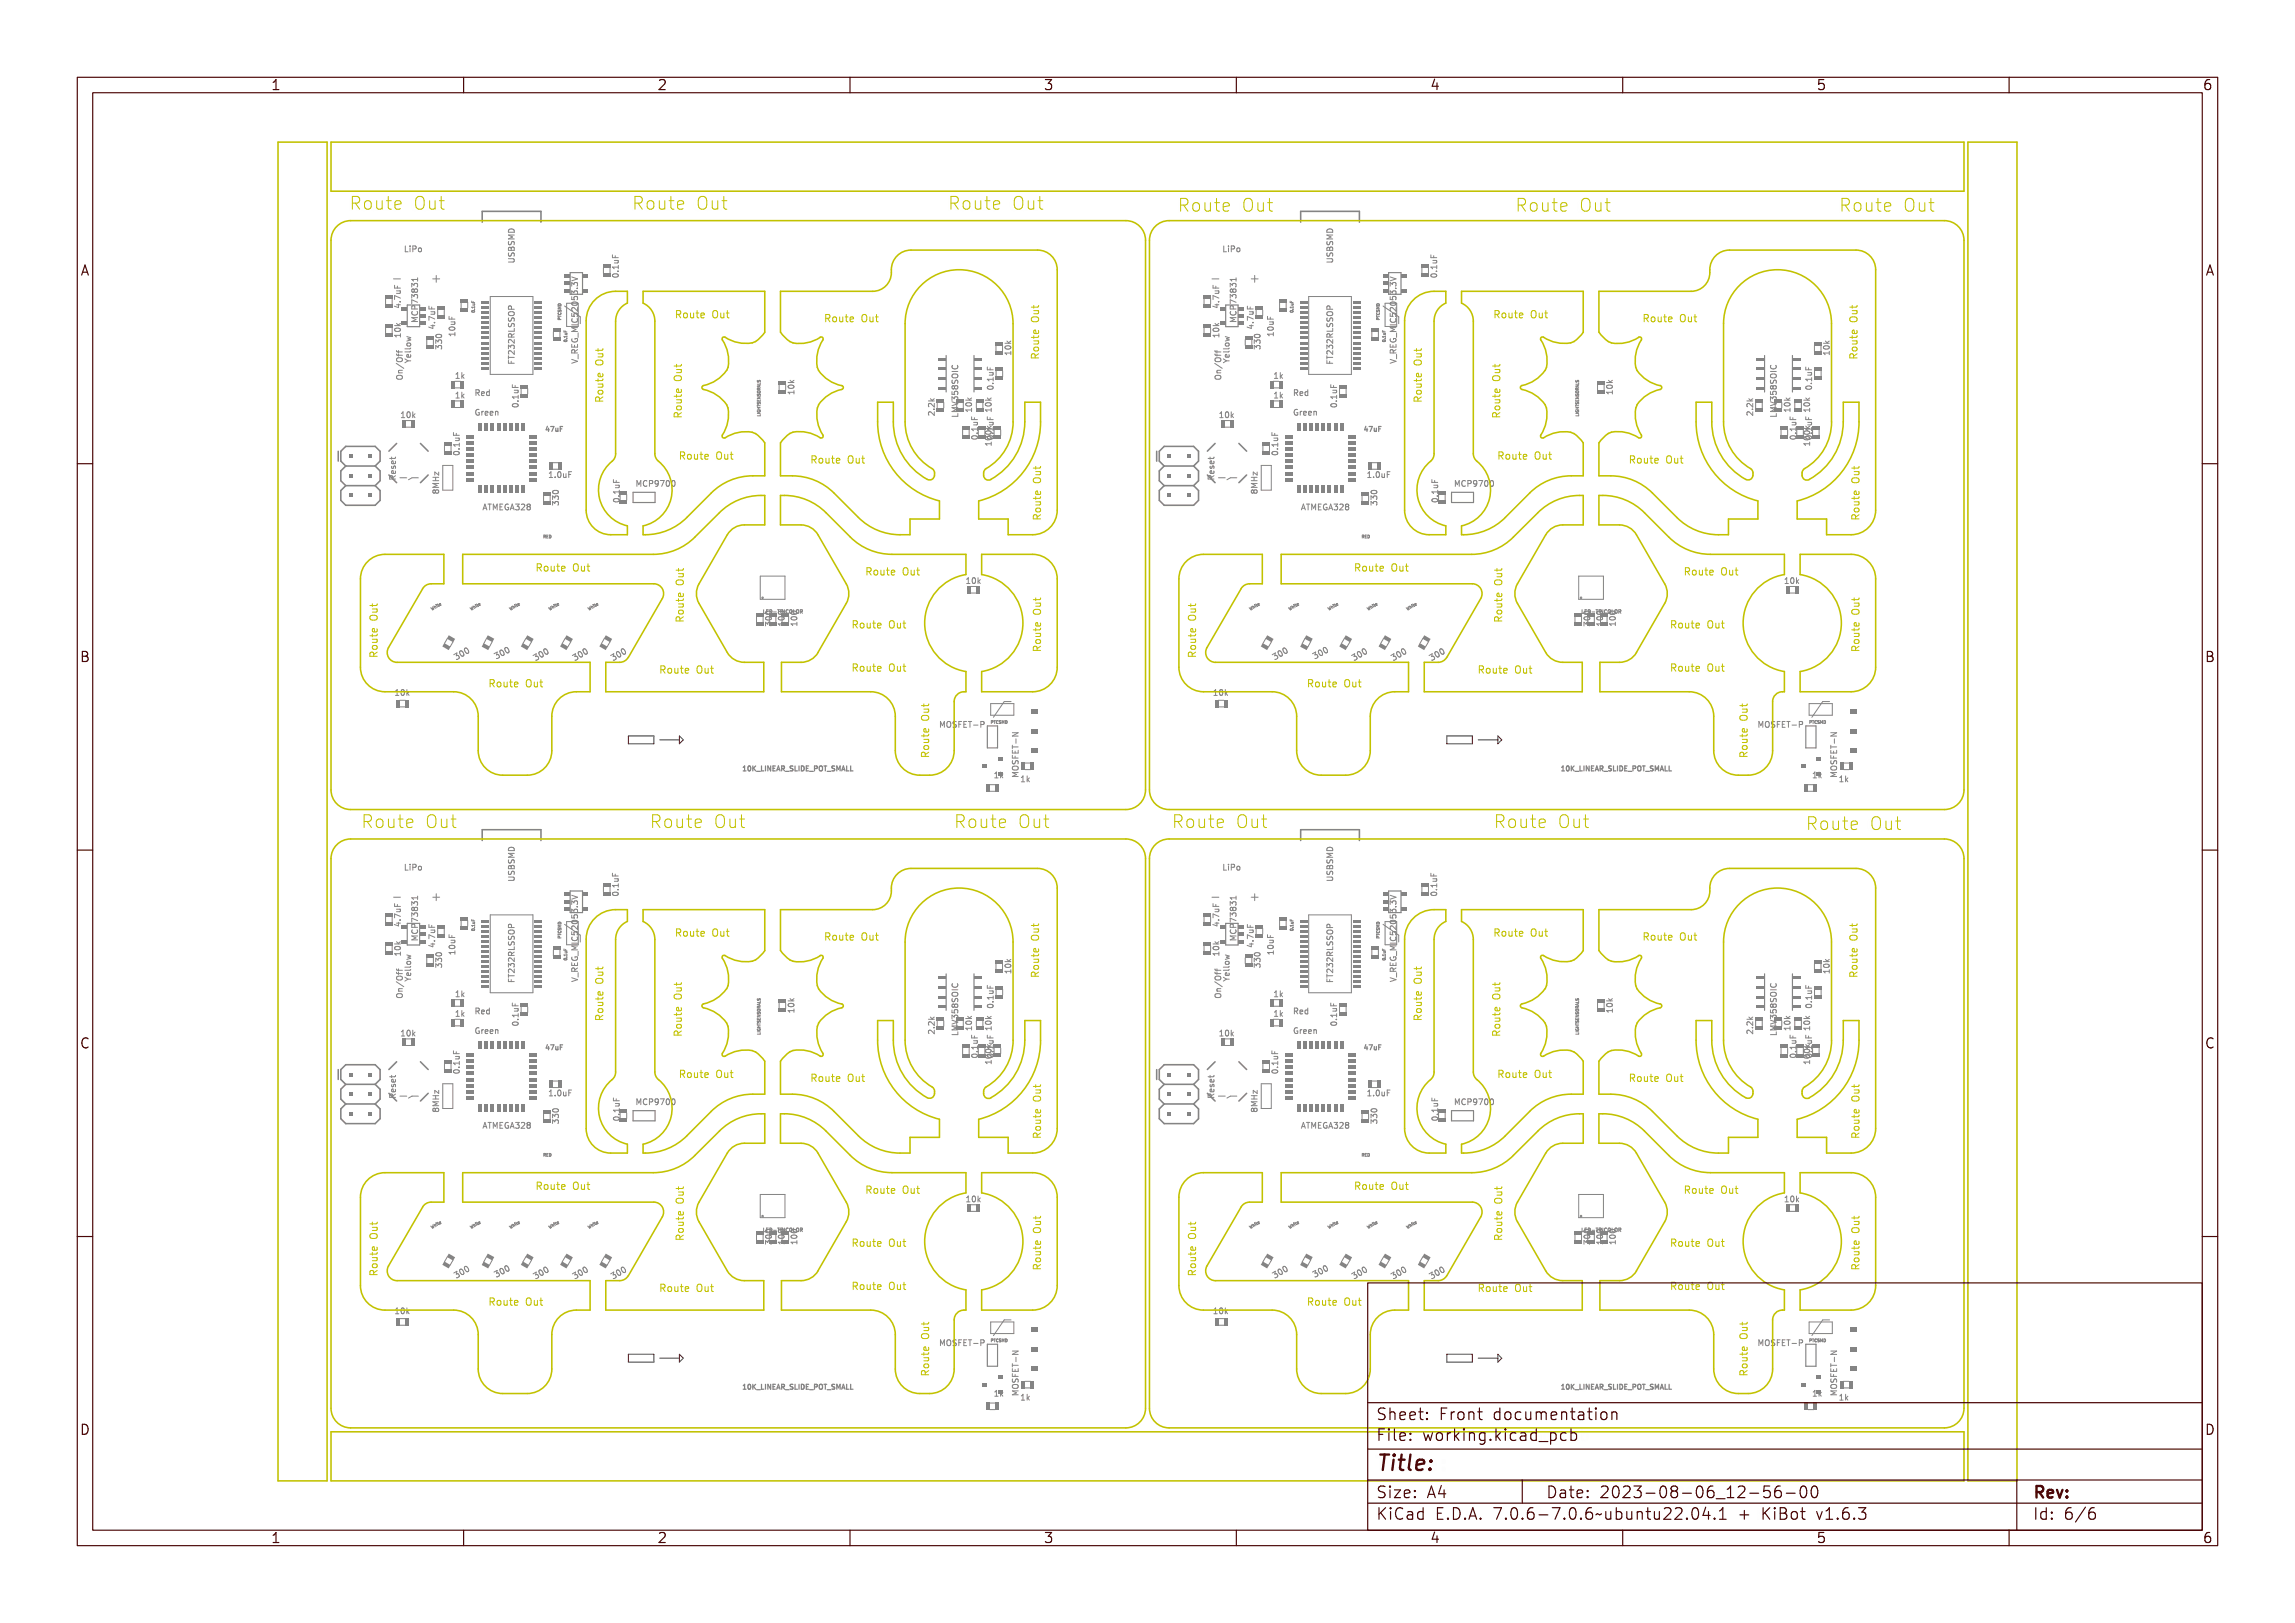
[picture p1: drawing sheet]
<svg xmlns="http://www.w3.org/2000/svg" width="297mm" height="210mm" viewBox="0 0 297 210" stroke-linecap="round" stroke-linejoin="round" font-family="sans-serif">
<defs><g id="words">
<text font-size="2.7" fill="#480000" x="178" y="190.3">Title:</text>
<g font-size="2.2" fill="#c2c200">
<text x="45.1" y="27.3">Route Out</text>
<text x="81.7" y="27.3">Route Out</text>
<text x="122.6" y="27.3">Route Out</text>
<text x="152.3" y="27.5">Route Out</text>
<text x="196" y="27.5">Route Out</text>
<text x="237.9" y="27.5">Route Out</text>
<text x="46.6" y="107.3">Route Out</text>
<text x="84" y="107.3">Route Out</text>
<text x="123.4" y="107.3">Route Out</text>
<text x="151.5" y="107.3">Route Out</text>
<text x="193.2" y="107.3">Route Out</text>
<text x="233.6" y="107.5">Route Out</text>
</g>
<g font-size="2" fill="#480000">
<text x="178" y="183.7">Sheet: Front documentation</text>
<text x="178" y="186.5">File: working.kicad_pcb</text>
<text x="178" y="193.9">Size: A4</text>
<text x="178" y="196.6">KiCad E.D.A. 7.0.6-7.0.6~ubuntu22.04.1 + KiBot v1.6.3</text>
<text x="200" y="193.9">Date: 2023-08-06_12-56-00</text>
<text x="263" y="196.6">Id: 6/6</text>
<text x="263" y="193.9">Rev:</text>
</g>
<g font-size="1.7" fill="#480000">
<text x="35" y="11.7">1</text>
<text x="85" y="11.7">2</text>
<text x="135" y="11.7">3</text>
<text x="185" y="11.7">4</text>
<text x="235" y="11.7">5</text>
<text x="285" y="11.7">6</text>
<text x="10.5" y="35.7">A</text>
<text x="285.5" y="35.7">A</text>
<text x="10.5" y="85.6">B</text>
<text x="285.5" y="85.6">B</text>
<text x="10.5" y="135.7">C</text>
<text x="285.5" y="135.7">C</text>
<text x="10.5" y="185.6">D</text>
<text x="285.5" y="185.6">D</text>
<text x="35" y="199.7">1</text>
<text x="85" y="199.7">2</text>
<text x="135" y="199.7">3</text>
<text x="185" y="199.7">4</text>
<text x="235" y="199.7">5</text>
<text x="285" y="199.7">6</text>
</g>
<g font-size="1.6" fill="#848484">
<text x="50.6" y="36.7">-</text>
<text x="55.7" y="36.7">+</text>
<text x="156.5" y="36.7">-</text>
<text x="161.6" y="36.7">+</text>
<text x="50.6" y="116.7">-</text>
<text x="55.7" y="116.7">+</text>
<text x="156.5" y="116.7">-</text>
<text x="161.6" y="116.7">+</text>
</g>
<g font-size="1.3" fill="#c2c200">
<text x="87.3" y="41.2">Route Out</text>
<text x="106.6" y="41.8">Route Out</text>
<text x="193.2" y="41.2">Route Out</text>
<text x="212.5" y="41.8">Route Out</text>
<text x="134.5" y="46.6" transform="rotate(-90 134.5 46.6)">Route Out</text>
<text x="240.4" y="46.6" transform="rotate(-90 240.4 46.6)">Route Out</text>
<text x="78.1" y="52.2" transform="rotate(-90 78.1 52.2)">Route Out</text>
<text x="184.1" y="52.2" transform="rotate(-90 184.1 52.2)">Route Out</text>
<text x="87.8" y="59.5">Route Out</text>
<text x="88.3" y="54.2" transform="rotate(-90 88.3 54.2)">Route Out</text>
<text x="193.7" y="59.5">Route Out</text>
<text x="194.2" y="54.2" transform="rotate(-90 194.2 54.2)">Route Out</text>
<text x="104.8" y="60">Route Out</text>
<text x="210.7" y="60">Route Out</text>
<text x="134.8" y="67.4" transform="rotate(-90 134.8 67.4)">Route Out</text>
<text x="240.7" y="67.4" transform="rotate(-90 240.7 67.4)">Route Out</text>
<text x="69.3" y="74">Route Out</text>
<text x="111.9" y="74.5">Route Out</text>
<text x="175.2" y="74">Route Out</text>
<text x="217.8" y="74.5">Route Out</text>
<text x="88.6" y="80.6" transform="rotate(-90 88.6 80.6)">Route Out</text>
<text x="110.1" y="81.4">Route Out</text>
<text x="194.5" y="80.6" transform="rotate(-90 194.5 80.6)">Route Out</text>
<text x="216.1" y="81.4">Route Out</text>
<text x="48.9" y="85.2" transform="rotate(-90 48.9 85.2)">Route Out</text>
<text x="63.2" y="89">Route Out</text>
<text x="85.3" y="87.2">Route Out</text>
<text x="110.1" y="87">Route Out</text>
<text x="134.8" y="84.4" transform="rotate(-90 134.8 84.4)">Route Out</text>
<text x="154.9" y="85.2" transform="rotate(-90 154.9 85.2)">Route Out</text>
<text x="169.1" y="89">Route Out</text>
<text x="191.2" y="87.2">Route Out</text>
<text x="216.1" y="87">Route Out</text>
<text x="240.7" y="84.4" transform="rotate(-90 240.7 84.4)">Route Out</text>
<text x="120.3" y="98.1" transform="rotate(-90 120.3 98.1)">Route Out</text>
<text x="226.2" y="98.1" transform="rotate(-90 226.2 98.1)">Route Out</text>
<text x="87.3" y="121.3">Route Out</text>
<text x="106.6" y="121.8">Route Out</text>
<text x="193.2" y="121.3">Route Out</text>
<text x="212.5" y="121.8">Route Out</text>
<text x="134.5" y="126.6" transform="rotate(-90 134.5 126.6)">Route Out</text>
<text x="240.4" y="126.6" transform="rotate(-90 240.4 126.6)">Route Out</text>
<text x="78.1" y="132.2" transform="rotate(-90 78.1 132.2)">Route Out</text>
<text x="88.3" y="134.2" transform="rotate(-90 88.3 134.2)">Route Out</text>
<text x="184.1" y="132.2" transform="rotate(-90 184.1 132.2)">Route Out</text>
<text x="194.2" y="134.2" transform="rotate(-90 194.2 134.2)">Route Out</text>
<text x="87.8" y="139.5">Route Out</text>
<text x="104.8" y="140.1">Route Out</text>
<text x="193.7" y="139.5">Route Out</text>
<text x="210.7" y="140.1">Route Out</text>
<text x="134.8" y="147.4" transform="rotate(-90 134.8 147.4)">Route Out</text>
<text x="240.7" y="147.4" transform="rotate(-90 240.7 147.4)">Route Out</text>
<text x="69.3" y="154">Route Out</text>
<text x="111.9" y="154.5">Route Out</text>
<text x="175.2" y="154">Route Out</text>
<text x="217.8" y="154.5">Route Out</text>
<text x="88.6" y="160.6" transform="rotate(-90 88.6 160.6)">Route Out</text>
<text x="110.1" y="161.4">Route Out</text>
<text x="194.5" y="160.6" transform="rotate(-90 194.5 160.6)">Route Out</text>
<text x="216.1" y="161.4">Route Out</text>
<text x="48.9" y="165.2" transform="rotate(-90 48.9 165.2)">Route Out</text>
<text x="85.3" y="167.2">Route Out</text>
<text x="110.1" y="167">Route Out</text>
<text x="154.9" y="165.2" transform="rotate(-90 154.9 165.2)">Route Out</text>
<text x="191.2" y="167.2">Route Out</text>
<text x="216.1" y="167">Route Out</text>
<text x="240.7" y="164.4" transform="rotate(-90 240.7 164.4)">Route Out</text>
<text x="63.2" y="169">Route Out</text>
<text x="169.1" y="169">Route Out</text>
<text x="120.3" y="178.2" transform="rotate(-90 120.3 178.2)">Route Out</text>
<text x="226.2" y="178.2" transform="rotate(-90 226.2 178.2)">Route Out</text>
</g>
<g font-size="1" fill="#848484">
<text x="52.2" y="32.6">LiPo</text>
<text x="66.6" y="33.1" transform="rotate(-90 66.6 33.1)">USBSMD</text>
<text x="158.2" y="32.6">LiPo</text>
<text x="54.1" y="41.8" transform="rotate(-90 54.1 41.8)">MCP73831</text>
<text x="186" y="36" transform="rotate(-90 186 36)">0.1uF</text>
<text x="51.9" y="43.8" transform="rotate(-90 51.9 43.8)">10k</text>
<text x="53.2" y="47" transform="rotate(-90 53.2 47)">Yellow</text>
<text x="56.3" y="42.5" transform="rotate(-90 56.3 42.5)">4.7uF</text>
<text x="58.9" y="43.6" transform="rotate(-90 58.9 43.6)">10uF</text>
<text x="66.6" y="47.2" transform="rotate(-90 66.6 47.2)">FT232RLSSOP</text>
<text x="74.8" y="46" transform="rotate(-90 74.8 46)">V_REG_MIC52053.3V</text>
<text x="130.8" y="46.1" transform="rotate(-90 130.8 46.1)">10k</text>
<text x="157.8" y="43.8" transform="rotate(-90 157.8 43.8)">10k</text>
<text x="159.1" y="47" transform="rotate(-90 159.1 47)">Yellow</text>
<text x="162.2" y="42.5" transform="rotate(-90 162.2 42.5)">4.7uF</text>
<text x="164.8" y="43.6" transform="rotate(-90 164.8 43.6)">10uF</text>
<text x="172.5" y="47.2" transform="rotate(-90 172.5 47.2)">FT232RLSSOP</text>
<text x="236.8" y="46.1" transform="rotate(-90 236.8 46.1)">10k</text>
<text x="52.1" y="49.3" transform="rotate(-90 52.1 49.3)">On/Off</text>
<text x="59" y="49">1k</text>
<text x="59" y="51.5">1k</text>
<text x="61.4" y="53.8">Green</text>
<text x="61.4" y="51.2">Red</text>
<text x="67.1" y="52.7" transform="rotate(-90 67.1 52.7)">0.1uF</text>
<text x="102.8" y="51.2" transform="rotate(-90 102.8 51.2)">10k</text>
<text x="120.9" y="53.8" transform="rotate(-90 120.9 53.8)">2.2k</text>
<text x="124" y="53.2" transform="rotate(-90 124 53.2)">LMV358SOIC</text>
<text x="125.8" y="53.4" transform="rotate(-90 125.8 53.4)">10k</text>
<text x="128.3" y="53.4" transform="rotate(-90 128.3 53.4)">10k</text>
<text x="128.6" y="50.4" transform="rotate(-90 128.6 50.4)">0.1uF</text>
<text x="158" y="49.3" transform="rotate(-90 158 49.3)">On/Off</text>
<text x="164.9" y="49">1k</text>
<text x="164.9" y="51.5">1k</text>
<text x="167.3" y="53.8">Green</text>
<text x="167.3" y="51.2">Red</text>
<text x="173" y="52.7" transform="rotate(-90 173 52.7)">0.1uF</text>
<text x="208.7" y="51.2" transform="rotate(-90 208.7 51.2)">10k</text>
<text x="229.9" y="53.2" transform="rotate(-90 229.9 53.2)">LMV358SOIC</text>
<text x="231.7" y="53.4" transform="rotate(-90 231.7 53.4)">10k</text>
<text x="234.2" y="53.4" transform="rotate(-90 234.2 53.4)">10k</text>
<text x="234.5" y="50.4" transform="rotate(-90 234.5 50.4)">0.1uF</text>
<text x="52.1" y="54.1">10k</text>
<text x="59.5" y="59" transform="rotate(-90 59.5 59)">0.1uF</text>
<text x="126.5" y="57" transform="rotate(-90 126.5 57)">0.1uF</text>
<text x="158" y="54.1">10k</text>
<text x="165.4" y="59" transform="rotate(-90 165.4 59)">0.1uF</text>
<text x="232.4" y="57" transform="rotate(-90 232.4 57)">0.1uF</text>
<text x="234.2" y="57.4" transform="rotate(-90 234.2 57.4)">100k</text>
<text x="234.5" y="57" transform="rotate(-90 234.5 57)">0.1uF</text>
<text x="56.8" y="63.4" transform="rotate(-90 56.8 63.4)">8MHz</text>
<text x="70.9" y="61.8">1.0uF</text>
<text x="80.2" y="65.1" transform="rotate(-90 80.2 65.1)">0.1uF</text>
<text x="82.2" y="63">MCP9700</text>
<text x="157.1" y="62.1" transform="rotate(-90 157.1 62.1)">Reset</text>
<text x="162.7" y="63.4" transform="rotate(-90 162.7 63.4)">8MHz</text>
<text x="176.8" y="61.8">1.0uF</text>
<text x="178.2" y="65.5" transform="rotate(-90 178.2 65.5)">330</text>
<text x="186.1" y="65.1" transform="rotate(-90 186.1 65.1)">0.1uF</text>
<text x="188.1" y="63">MCP9700</text>
<text x="62.4" y="66">ATMEGA328</text>
<text x="168.3" y="66">ATMEGA328</text>
<text x="125.2" y="75.5">10k</text>
<text x="231.1" y="75.5">10k</text>
<text x="99.9" y="81.1" transform="rotate(-90 99.9 81.1)">300</text>
<text x="103.2" y="81.1" transform="rotate(-90 103.2 81.1)">100</text>
<text x="205.8" y="81.1" transform="rotate(-90 205.8 81.1)">300</text>
<text x="209.1" y="81.1" transform="rotate(-90 209.1 81.1)">100</text>
<text x="59" y="85.5" transform="rotate(-30 59 85.5)">300</text>
<text x="64.2" y="85.4" transform="rotate(-28 64.2 85.4)">300</text>
<text x="69.3" y="85.6" transform="rotate(-30 69.3 85.6)">300</text>
<text x="175.2" y="85.6" transform="rotate(-30 175.2 85.6)">300</text>
<text x="180.3" y="85.6" transform="rotate(-30 180.3 85.6)">300</text>
<text x="51.3" y="90">10k</text>
<text x="122.7" y="94.1">MOSFET-P</text>
<text x="157.2" y="90">10k</text>
<text x="228.6" y="94.1">MOSFET-P</text>
<text x="128.7" y="100.7">1k</text>
<text x="131.8" y="100.7" transform="rotate(-90 131.8 100.7)">MOSFET-N</text>
<text x="132" y="101.2">1k</text>
<text x="234.7" y="100.7">1k</text>
<text x="237.9" y="101.2">1k</text>
<text x="52.2" y="112.6">LiPo</text>
<text x="66.6" y="113.1" transform="rotate(-90 66.6 113.1)">USBSMD</text>
<text x="158.2" y="112.6">LiPo</text>
<text x="172.5" y="113.1" transform="rotate(-90 172.5 113.1)">USBSMD</text>
<text x="51.9" y="120" transform="rotate(-90 51.9 120)">4.7uF</text>
<text x="80" y="116.1" transform="rotate(-90 80 116.1)">0.1uF</text>
<text x="157.8" y="120" transform="rotate(-90 157.8 120)">4.7uF</text>
<text x="186" y="116.1" transform="rotate(-90 186 116.1)">0.1uF</text>
<text x="51.9" y="123.8" transform="rotate(-90 51.9 123.8)">10k</text>
<text x="54.1" y="121.8" transform="rotate(-90 54.1 121.8)">MCP73831</text>
<text x="58.9" y="123.6" transform="rotate(-90 58.9 123.6)">10uF</text>
<text x="157.8" y="123.8" transform="rotate(-90 157.8 123.8)">10k</text>
<text x="160" y="121.8" transform="rotate(-90 160 121.8)">MCP73831</text>
<text x="162.2" y="122.5" transform="rotate(-90 162.2 122.5)">4.7uF</text>
<text x="163.1" y="125.3" transform="rotate(-90 163.1 125.3)">330</text>
<text x="164.8" y="123.6" transform="rotate(-90 164.8 123.6)">10uF</text>
<text x="52.1" y="129.3" transform="rotate(-90 52.1 129.3)">On/Off</text>
<text x="59" y="129">1k</text>
<text x="59" y="131.5">1k</text>
<text x="61.4" y="131.2">Red</text>
<text x="74.8" y="126" transform="rotate(-90 74.8 126)">V_REG_MIC52053.3V</text>
<text x="102.8" y="131.2" transform="rotate(-90 102.8 131.2)">10k</text>
<text x="128.6" y="130.4" transform="rotate(-90 128.6 130.4)">0.1uF</text>
<text x="159.1" y="127.1" transform="rotate(-90 159.1 127.1)">Yellow</text>
<text x="164.9" y="129">1k</text>
<text x="164.9" y="131.5">1k</text>
<text x="167.3" y="131.2">Red</text>
<text x="172.5" y="127.2" transform="rotate(-90 172.5 127.2)">FT232RLSSOP</text>
<text x="208.7" y="131.2" transform="rotate(-90 208.7 131.2)">10k</text>
<text x="52.1" y="134.1">10k</text>
<text x="61.4" y="133.8">Green</text>
<text x="67.1" y="132.7" transform="rotate(-90 67.1 132.7)">0.1uF</text>
<text x="124" y="133.2" transform="rotate(-90 124 133.2)">LMV358SOIC</text>
<text x="128.3" y="137.4" transform="rotate(-90 128.3 137.4)">100k</text>
<text x="128.3" y="133.5" transform="rotate(-90 128.3 133.5)">10k</text>
<text x="128.6" y="137" transform="rotate(-90 128.6 137)">0.1uF</text>
<text x="158" y="134.1">10k</text>
<text x="167.3" y="133.8">Green</text>
<text x="226.9" y="133.8" transform="rotate(-90 226.9 133.8)">2.2k</text>
<text x="229.9" y="133.2" transform="rotate(-90 229.9 133.2)">LMV358SOIC</text>
<text x="232.4" y="137" transform="rotate(-90 232.4 137)">0.1uF</text>
<text x="234.2" y="133.5" transform="rotate(-90 234.2 133.5)">10k</text>
<text x="234.5" y="137" transform="rotate(-90 234.5 137)">0.1uF</text>
<text x="51.2" y="142.1" transform="rotate(-90 51.2 142.1)">Reset</text>
<text x="59.5" y="139" transform="rotate(-90 59.5 139)">0.1uF</text>
<text x="70.9" y="141.8">1.0uF</text>
<text x="82.2" y="143">MCP9700</text>
<text x="157.1" y="142.1" transform="rotate(-90 157.1 142.1)">Reset</text>
<text x="165.4" y="139" transform="rotate(-90 165.4 139)">0.1uF</text>
<text x="176.8" y="141.8">1.0uF</text>
<text x="188.1" y="143">MCP9700</text>
<text x="62.4" y="146">ATMEGA328</text>
<text x="72.3" y="145.5" transform="rotate(-90 72.3 145.5)">330</text>
<text x="80.2" y="145.1" transform="rotate(-90 80.2 145.1)">0.1uF</text>
<text x="168.3" y="146">ATMEGA328</text>
<text x="178.2" y="145.5" transform="rotate(-90 178.2 145.5)">330</text>
<text x="186.1" y="145.1" transform="rotate(-90 186.1 145.1)">0.1uF</text>
<text x="125.2" y="155.5">10k</text>
<text x="231.1" y="155.5">10k</text>
<text x="99.9" y="161.1" transform="rotate(-90 99.9 161.1)">300</text>
<text x="103.2" y="161.1" transform="rotate(-90 103.2 161.1)">100</text>
<text x="205.8" y="161.1" transform="rotate(-90 205.8 161.1)">300</text>
<text x="207.4" y="161.1" transform="rotate(-90 207.4 161.1)">100</text>
<text x="209.1" y="161.1" transform="rotate(-90 209.1 161.1)">100</text>
<text x="59" y="165.5" transform="rotate(-30 59 165.5)">300</text>
<text x="64.2" y="165.4" transform="rotate(-28 64.2 165.4)">300</text>
<text x="69.3" y="165.6" transform="rotate(-30 69.3 165.6)">300</text>
<text x="74.3" y="165.6" transform="rotate(-30 74.3 165.6)">300</text>
<text x="79.3" y="165.6" transform="rotate(-30 79.3 165.6)">300</text>
<text x="164.9" y="165.5" transform="rotate(-30 164.9 165.5)">300</text>
<text x="175.2" y="165.6" transform="rotate(-30 175.2 165.6)">300</text>
<text x="185.2" y="165.6" transform="rotate(-30 185.2 165.6)">300</text>
<text x="51.3" y="170">10k</text>
<text x="157.2" y="170">10k</text>
<text x="122.7" y="174.2">MOSFET-P</text>
<text x="228.6" y="174.2">MOSFET-P</text>
<text x="128.7" y="180.7">1k</text>
<text x="132" y="181.2">1k</text>
<text x="234.7" y="180.7">1k</text>
<text x="237.7" y="180.7" transform="rotate(-90 237.7 180.7)">MOSFET-N</text>
<text x="237.9" y="181.2">1k</text>
</g>
<g font-size=".9" fill="#848484">
<text x="70.5" y="55.9">47uF</text>
<text x="176.4" y="55.9">47uF</text>
<text x="97.2" y="99.8">10K_LINEAR_SLIDE_POT_SMALL</text>
<text x="203.2" y="99.8">10K_LINEAR_SLIDE_POT_SMALL</text>
<text x="70.5" y="135.9">47uF</text>
<text x="176.4" y="135.9">47uF</text>
<text x="97.2" y="179.8">10K_LINEAR_SLIDE_POT_SMALL</text>
<text x="203.2" y="179.8">10K_LINEAR_SLIDE_POT_SMALL</text>
</g>
<g font-size=".6" fill="#848484">
<text x="98.7" y="79.4">LED-TRICOLOR</text>
<text x="204.6" y="79.4">LED-TRICOLOR</text>
<text x="98.7" y="159.4">LED-TRICOLOR</text>
<text x="204.6" y="159.4">LED-TRICOLOR</text>
</g>
<g font-size=".5" fill="#848484">
<text x="98.4" y="53.3" transform="rotate(-90 98.4 53.3)">LIGHTSENSORALS</text>
<text x="70.3" y="69.6">RED</text>
<text x="176.2" y="69.6">RED</text>
<text x="128.2" y="93.6">PTCSMD</text>
<text x="234.1" y="93.6">PTCSMD</text>
<text x="70.3" y="149.6">RED</text>
<text x="176.2" y="149.6">RED</text>
<text x="55.9" y="159" transform="rotate(-30 55.9 159)">White</text>
<text x="128.2" y="173.6">PTCSMD</text>
<text x="234.1" y="173.6">PTCSMD</text>
</g>
</g></defs>
<g fill="none" stroke="#848484" stroke-width=".13">
<path d="M50.9 36.1h.9M51.1 36.9v.4h.7M51.1 39.5h.5l.1-.1v.1h.2v.1h-.2v.3h-.1l-.5-.3zM51.1 38.2l.8 .3v.1l-.7-.3v.4h-.1zM51.1 37h.1v.3h.2v-.3h.1v.3h.4v.1h-.8zM51.2 39.6h.4v.2zM51.3 37.6h.6l-.1 .1a.18 .18 0 0 1 .1 .3 .18 .18 0 0 1-.3 .1h-.3v-.1h.4l.1-.1-.1-.2h-.4zM51.3 39.4h.5M51.3 37.6h.5M51.4 37v.3M51.6 39.3v.5l-.6-.2M51.7 39h.2v.1h-.2z"/>
<path d="M51.7 39h.1M51.7 37.6l.1 .3-.5 .1M51.8 38.6l-.7-.4v.6M52.3 31.9h.1v.6h.4v.1h-.5zM53 32.1h.2v.4h.2v.1h-.5v-.1h.2v-.4zM53.1 31.8h.1v.2h-.1zM53.3 39.5l.8 .2v.1l-.7-.2v.3h-.1zM53.3 37.2h.7v-.2h.1v.4h-.1v-.1h-.6l.1 .2h-.1zM53.4 38.9h.2l.1 .1a.23 .23 0 0 1 .4 0 .23 .23 0 0 1-.1 .3 .18 .18 0 0 0 0-.2 .18 .18 0 0 0-.3 0v.1l-.1-.1a.14 .14 0 0 0-.2-.1 .15 .15 0 0 0 0 .3zM53.4 38.3h.2l.1 .1a.21 .21 0 0 1 .3-.1 .21 .21 0 0 1 0 .4 .21 .21 0 0 1-.3-.1 .2 .2 0 0 1-.3 .1 .2 .2 0 0 1 0-.4zM53.4 37.7h.2l.1 .1a.23 .23 0 0 1 .4-.1 .23 .23 0 0 1-.1 .4 .18 .18 0 0 0 0-.2 .18 .18 0 0 0-.3-.1v.2l-.1-.1a.14 .14 0 0 0-.2-.1 .14 .14 0 0 0 0 .2v.1zM53.5 31.9h.3a.24 .24 0 0 1 .2 .3 .24 .24 0 0 1-.4 .1v.3h-.1z"/>
<path d="M53.6 36.9l-.3-.2v.4M53.6 32h.2a.14 .14 0 0 1 .1 .1 .14 .14 0 0 1-.1 .1h-.2zM53.6 36.7h.4M54 36.2h-.7l.2 .2M54 35.9v.5M54.3 32.2v-.1a.19 .19 0 0 1 .2 .2 .19 .19 0 0 1-.2 .2zM55.6 39.5v.4h.3v-.3v.3h.4v.1h-.7zM61 39v.1h.4M61.1 39.7h.3v-.1v.2v-.1h-.3v.1zM61.1 39v.2h.1l.1-.2v.2h.1h-.3zM61.2 39.3h.2v.2h-.2l.2-.1zM61.2 39.3h.2"/>
<path d="M61.2 39v.1M61.4 39.3v.2h-.2M61.4 39.6v.3M61.4 39.8h-.4l.2 .1M65.8 33.5h.6l.2 .1-.2 .3h-.6M65.9 32.5h.4a.24 .24 0 0 1 .3 .3 .24 .24 0 0 1-.3 .2h-.4v-.1h.4a.14 .14 0 0 0 .2-.1 .14 .14 0 0 0-.2-.2h-.4zM65.9 30.1h.7v.1h-.7l.4 .1v.1l-.4 .1h.7v.1h-.7v-.1l.3-.2-.3-.1zM65.9 32a.16 .16 0 0 0 .1 .3 .15 .15 0 0 0 .2-.2 .23 .23 0 0 1 .4-.1 .23 .23 0 0 1-.2 .4 .17 .17 0 0 0 .1-.3 .17 .17 0 0 0-.2 0 .25 .25 0 0 1-.3 .3 .25 .25 0 0 1-.1-.4zM65.9 30.8a.16 .16 0 0 0 .1 .3 .15 .15 0 0 0 .2-.2 .23 .23 0 0 1 .4-.1 .23 .23 0 0 1-.2 .4 .17 .17 0 0 0 .1-.3 .17 .17 0 0 0-.2 0 .25 .25 0 0 1-.3 .3 .25 .25 0 0 1-.1-.4zM65.9 31.4l.2-.1 .1 .2a.2 .2 0 0 1 .2-.2 .2 .2 0 0 1 .2 .3v.2h-.7zM65.9 29.6l.2-.1a.37 .37 0 0 1 .4 .1 .37 .37 0 0 1 .1 .4h-.7zM66 31.5h.1l.1 .2h-.3z"/>
<path d="M66 29.7h.4l.1 .2h-.6zM66.3 31.4h.2v.3h-.3zM72.3 39.5h.3l-.3 .1h.2l-.2 .2h.3h-.3l.1-.1zM72.3 39.9l.1 .1a.14 .14 0 0 1 .1-.1 .14 .14 0 0 1 .1 .2l-.1-.2a.13 .13 0 0 1-.1 .2 .13 .13 0 0 1-.1-.2zM72.3 39.3a.2 .2 0 0 1 .2 0 .2 .2 0 0 1 .1 .2h-.4zM72.3 39.3h.3v.2h-.3zM72.3 39.3h.2l.1 .1h-.3zM72.6 39.7h-.4l.3 .1-.3 .2h.4M74 38.3h.1v.3h.2a.25 .25 0 0 1 .1-.3 .25 .25 0 0 1 .4 .1 .25 .25 0 0 1-.1 .3 .19 .19 0 0 0 0-.3 .19 .19 0 0 0-.3 0 .19 .19 0 0 0 0 .3h-.4zM74 35.8l.8 .2v.1l-.8 .2v-.1l.7-.2-.7-.1zM74.1 37.7l.2-.1 .1 .2a.23 .23 0 0 1 .4-.1 .23 .23 0 0 1-.1 .4 .18 .18 0 0 0 0-.3 .18 .18 0 0 0-.3 0v.2l-.1-.1a.14 .14 0 0 0-.2-.1 .14 .14 0 0 0 0 .2v.1zM74.1 36.5l.2-.1 .1 .2a.23 .23 0 0 1 .4-.1 .23 .23 0 0 1-.1 .4 .18 .18 0 0 0 0-.3 .18 .18 0 0 0-.3 0v.1h-.1a.14 .14 0 0 0-.2-.1 .14 .14 0 0 0 0 .2v.1z"/>
<path d="M74.1 39.5a.47 .47 0 0 1 .6 .3v-.4h.1v.5l-.4-.3a.18 .18 0 0 0-.3 0 .18 .18 0 0 0 .1 .3h-.1l-.1-.2zM74.1 39a.33 .33 0 0 1 .6 .1 .33 .33 0 0 1-.6-.1zM74.1 38.9l.5-.1 .2 .2a.36 .36 0 0 1-.4 .3 .36 .36 0 0 1-.3-.3zM74.6 37.2h.2v.1h-.2zM79.3 33v.3h.7M79.3 34.4h.7v-.1v.4v-.2h-.6v.2h-.1zM79.3 33.1h.1v.3h.2v-.3h.1v.3h.3v.1h-.7zM79.3 35.5a.36 .36 0 0 1 .4-.1 .36 .36 0 0 1 .3 .4 .37 .37 0 0 1-.4 .1 .37 .37 0 0 1-.3-.4zM79.4 35.7a.33 .33 0 0 1 .6 .1 .33 .33 0 0 1-.6-.1zM79.4 35.6l.4-.1 .2 .1a.36 .36 0 0 1-.3 .4 .36 .36 0 0 1-.4-.4zM79.5 33.7h.5v.1a.18 .18 0 0 1 .1 .2 .18 .18 0 0 1-.3 .1h-.3v-.1h.4l.1-.1-.1-.1h-.4zM79.5 33.7h.5"/>
<path d="M79.6 33.1v.2M79.9 35.1h.1v.1h-.1zM79.9 33.7l.1 .3h-.5M79.9 35.1h.1M80 34.3v.5M80 34.6h-.7l.2 .2M156.8 36.1h.9M157 36.9v.4h.7M157 39.5h.5l.1-.1v.1h.2v.1h-.2v.3h-.1l-.5-.3zM157 38.2l.8 .3v.1l-.7-.3v.4h-.1zM157 37h.1v.3h.2v-.3h.1v.3h.4v.1h-.8zM157.1 39.6h.4v.2z"/>
<path d="M157.2 37.6h.6l-.1 .1a.18 .18 0 0 1 .1 .3 .18 .18 0 0 1-.2 .1h-.4v-.1h.4l.1-.1-.1-.2h-.4zM157.2 39.4h.5M157.2 37.6h.5M157.3 37v.3M157.5 39.3v.5l-.6-.2M157.6 39h.2v.1h-.2zM157.7 39h.1M157.7 37.6v.3l-.5 .1M157.7 38.6l-.7-.4v.6M158.3 31.9h.1v.6h.3v.1h-.4zM158.9 32.1h.2v.4h.2v.1h-.5v-.1h.2v-.4zM159 31.8h.1v.2h-.1z"/>
<path d="M159.2 37.1v-.4l.3 .2 .1-.2h.3l.1 .1-.1 .3M159.2 38.6v-.5l.3 .3 .1-.3h.3l.1 .2-.1 .3M159.3 39.5l.7 .2v.1l-.7-.2v.3zM159.3 37.2h.6v-.2h.1v.4h-.1v-.1h-.6l.1 .2h-.1zM159.3 38.9h.2l.1 .1a.23 .23 0 0 1 .4 0 .23 .23 0 0 1-.1 .3 .17 .17 0 0 0 0-.2 .17 .17 0 0 0-.2-.1 .17 .17 0 0 0-.1 .2v-.1a.16 .16 0 0 0-.3-.1 .16 .16 0 0 0 .1 .3h-.1zM159.3 38.3h.2l.1 .1a.21 .21 0 0 1 .3-.1 .21 .21 0 0 1 0 .4 .21 .21 0 0 1-.3-.1 .2 .2 0 0 1-.3 .1 .2 .2 0 0 1 0-.4zM159.3 37.7h.2l.1 .1a.23 .23 0 0 1 .4-.1 .23 .23 0 0 1-.1 .4 .17 .17 0 0 0 0-.3 .17 .17 0 0 0-.2 0 .17 .17 0 0 0-.1 .2v-.1a.16 .16 0 0 0-.3-.1 .14 .14 0 0 0 .1 .2l-.1 .1zM159.5 31.9h.2a.24 .24 0 0 1 .2 .3 .24 .24 0 0 1-.3 .1v.3h-.1zM159.5 37.5l.2-.1h.1l.2 .1v.2l-.2 .1-.3-.1M159.5 37.5l-.1-.1-.2 .1v.2l.1 .1 .2-.1M159.5 37.5v.2M159.6 32h.1a.14 .14 0 0 1 .1 .1 .14 .14 0 0 1-.1 .1h-.1z"/>
<path d="M159.6 40v-.4h-.3l-.1 .4h.8M160 35.9v.5M160 39.1l-.8-.3v.5M160 36.2h-.8l.2 .2M160.2 32.2v-.1a.19 .19 0 0 1 .2 .2 .19 .19 0 0 1-.2 .2zM161.5 39.5h.1v.4h.2v-.3h.1v.3h.3v.1h-.7zM167 39v.1h.3M167 39.7h.3l.1-.1v.2l-.1-.1h-.3v.1zM167 39v.2h.1l.1-.2v.2h.2h-.4zM167.1 39.3h.3v.2h-.3l.2-.1zM167.1 39.3h.2M167.1 39v.1"/>
<path d="M167.3 39.3v.2h-.2M167.3 39.8h-.3l.1 .1M167.3 39.6v.3M171.7 33.5h.6l.2 .1-.2 .3h-.6M171.7 29.8a.41 .41 0 0 1 .5-.2 .41 .41 0 0 1 .3 .5h-.8zM171.7 31.2v.3l.2 .2 .1-.1 .2-.3h.2v.4M171.7 32.1l.2-.1 .2 .1v-.1h.2l.2 .1v.3h-.8zM171.7 32.7v.3l.2 .2 .1-.1 .2-.3h.2v.4M171.8 32.5h.4a.24 .24 0 0 1 .3 .3 .24 .24 0 0 1-.3 .2h-.4v-.1h.5a.14 .14 0 0 0 .1-.1 .14 .14 0 0 0-.1-.2h-.5zM171.8 30.1h.7v.1h-.6l.3 .1v.1l-.3 .1h.6v.1h-.7v-.1l.3-.2-.3-.1zM171.8 32h.1a.15 .15 0 0 0 0 .3 .15 .15 0 0 0 .2-.2 .23 .23 0 0 1 .4-.1 .23 .23 0 0 1-.1 .4 .17 .17 0 0 0 .1-.3 .17 .17 0 0 0-.3 0 .25 .25 0 0 1-.3 .3 .25 .25 0 0 1-.1-.4zM171.8 30.8h.1a.15 .15 0 0 0 0 .3 .15 .15 0 0 0 .2-.2 .23 .23 0 0 1 .4-.1 .23 .23 0 0 1-.1 .4 .17 .17 0 0 0 .1-.3 .17 .17 0 0 0-.3 0 .25 .25 0 0 1-.3 .3 .25 .25 0 0 1-.1-.4z"/>
<path d="M171.8 31.4l.2-.1 .1 .2a.2 .2 0 0 1 .3-.2 .2 .2 0 0 1 .1 .3v.2h-.7zM171.9 29.6l.1-.1a.37 .37 0 0 1 .4 .1 .37 .37 0 0 1 .1 .4h-.7zM171.9 31.5h.1l.1 .2h-.3zM171.9 29.7h.5v.2h-.6zM172.1 32.1v.3M172.2 31.4h.2v.3h-.3zM172.5 30.4h-.8l.6 .3-.6 .2h.8M178.2 39.5h.3l-.3 .1h.2l-.2 .2h.3h-.3l.2-.1zM178.2 39.9l.1 .1a.14 .14 0 0 1 .1-.1 .14 .14 0 0 1 .1 .2l-.1-.2a.13 .13 0 0 1-.1 .2 .13 .13 0 0 1-.1-.2zM178.2 39.3a.2 .2 0 0 1 .2 0 .2 .2 0 0 1 .1 .2h-.4zM178.2 39.3h.3v.2h-.3zM178.2 39.3h.2l.1 .1h-.3z"/>
<path d="M178.5 39.7h-.4l.3 .1-.3 .2h.4M179.9 37v-.4l.3 .2 .1-.2h.3l.1 .1-.1 .3M179.9 38.1v-.5l.3 .3 .1-.2h.3l.1 .1-.1 .3M179.9 38.4v.4h.4l-.1-.4h.4l.1 .1-.1 .3M179.9 35.8l.8 .3-.8 .2M179.9 39.2a.37 .37 0 0 1 .5-.2 .37 .37 0 0 1 .2 .4 .45 .45 0 0 1-.7-.1zM180 38.3v.3h.2a.25 .25 0 0 1 .2-.3 .25 .25 0 0 1 .3 .1 .25 .25 0 0 1-.1 .3 .19 .19 0 0 0 0-.3 .19 .19 0 0 0-.3 0 .19 .19 0 0 0 0 .3h-.3zM180 35.8l.7 .2v.1l-.7 .2v-.1l.6-.2-.6-.1zM180 37.7l.2-.1 .1 .2a.23 .23 0 0 1 .4-.1 .23 .23 0 0 1-.1 .4 .18 .18 0 0 0 0-.3 .18 .18 0 0 0-.3 0v.2v-.1a.16 .16 0 0 0-.3-.1 .14 .14 0 0 0 .1 .2l-.1 .1zM180 36.5l.2-.1 .1 .2a.23 .23 0 0 1 .4-.1 .23 .23 0 0 1-.1 .4 .18 .18 0 0 0 0-.3 .18 .18 0 0 0-.3 0v.1a.16 .16 0 0 0-.3-.1 .14 .14 0 0 0 .1 .2l-.1 .1zM180 39.5a.47 .47 0 0 1 .6 .3v-.4h.1v.5l-.4-.3a.18 .18 0 0 0-.2 0 .18 .18 0 0 0 0 .3h-.1l-.1-.2zM180 39a.33 .33 0 0 1 .6 .1 .33 .33 0 0 1-.6-.1z"/>
<path d="M180 38.9l.5-.1 .2 .2a.36 .36 0 0 1-.4 .3 .36 .36 0 0 1-.3-.3zM180.5 37.2h.2v.1h-.2zM180.6 37.3h.1M180.7 39.8v.5l-.6-.5-.2 .1 .1 .3M185.2 34.4h.7v-.1h.1v.4h-.1v-.2h-.6l.1 .2h-.1zM185.2 33.1h.1v.3h.2v-.3h.1v.3h.4v.1h-.8zM185.3 35.7a.33 .33 0 0 1 .6 .1 .33 .33 0 0 1-.6-.1zM185.3 35.6l.5-.1 .2 .1a.36 .36 0 0 1-.4 .4 .36 .36 0 0 1-.4-.4zM185.4 33.7h.6l-.1 .1a.18 .18 0 0 1 .1 .2 .18 .18 0 0 1-.2 .1h-.4v-.1h.4l.1-.1-.1-.1h-.4zM185.8 35.1h.2v.1h-.2zM50.7 59.1v.2h.4l.1-.2v.2l-.1 .1h-.4v.2v-.2h-.2v-.1h.2zM50.7 59.1v.3"/>
<path d="M50.7 59.8l.3-.1v.4a.22 .22 0 0 0 .1-.4 .28 .28 0 0 1 .1 .4 .28 .28 0 0 1-.4 .1 .28 .28 0 0 1-.1-.4zM50.8 59.8h.1v.3l-.2-.1zM51.1 43.4h.7v-.2h.1v.5h-.1v-.2h-.6v.2zM51.1 59.7l.1 .2-.1 .1h-.4v-.3l.2-.1v.4M51.2 59.1l-.1 .2h-.7M51.2 42.8a.33 .33 0 0 1 .6 .1 .33 .33 0 0 1-.6-.1zM51.2 42.7h.5l.1 .1a.36 .36 0 0 1-.3 .3 .36 .36 0 0 1-.4-.3zM51.3 42l.2 .2 .4-.2v.1l-.3 .2 .3 .1v.1h-.8v-.1h.4zM51.3 46.3l.2 .2h.1v-.2v.2h.5v.1h-.5v.1v-.1l-.3-.1zM51.3 45.7l.2 .2h.1v-.2v.2h.5v.1h-.5v.1v-.1l-.3-.1zM51.4 47.5l.8 .4v.1l-.8-.4zM51.4 48.8l.5-.1a.23 .23 0 0 1 .2 .2 .23 .23 0 0 1-.2 .3h-.3a.23 .23 0 0 1-.2-.2 .23 .23 0 0 1 0-.2z"/>
<path d="M51.4 46.9h.5a.23 .23 0 0 1 .2 .2 .23 .23 0 0 1-.2 .3h-.3a.23 .23 0 0 1-.2-.2 .23 .23 0 0 1 0-.3zM51.5 48.9a.32 .32 0 0 1 .3-.1 .32 .32 0 0 1 .2 .2 .32 .32 0 0 1-.3 .1 .32 .32 0 0 1-.2-.2zM51.5 47.1a.32 .32 0 0 1 .3-.1 .32 .32 0 0 1 .2 .2 .32 .32 0 0 1-.3 .1 .32 .32 0 0 1-.2-.2zM51.6 48.2l.5-.1v.1h-.4l-.1 .1 .1 .1 .4 .1v.1h-.5v-.1l-.1-.2zM52.2 53.4l.3-.1v.7h.1v.1h-.4v-.1h.2v-.6l-.2 .1zM52.4 45.5h.6l.2-.2-.1 .3h-.6v.2h-.1zM52.4 44.9h.6l.2-.2-.1 .3h-.6v.2h-.1zM52.5 46.5l.4 .2h.3v.1h-.3l-.4 .2v-.1l.3-.2-.3-.1zM52.6 43.4l.6 .1v.1l-.3 .1 .3 .1v.1l-.6 .1v-.1l.5-.1h-.3v-.1l.3-.1-.5-.1zM52.7 46l.2-.1v.4a.22 .22 0 0 0 .2-.4 .28 .28 0 0 1 0 .4 .28 .28 0 0 1-.4 .1 .28 .28 0 0 1 0-.4zM52.7 46h.2v.3l-.2-.1zM52.7 44.2l.4 .1a.19 .19 0 0 1-.2 .2 .19 .19 0 0 1-.2-.3z"/>
<path d="M52.9 53.3a.36 .36 0 0 1 .3 .4 .36 .36 0 0 1-.3 .4l-.2-.4zM52.9 53.4a.3 .3 0 0 1 .2 .3 .3 .3 0 0 1-.2 .3l-.1-.3zM53.3 41.3h.8h-.7l.4 .2v.1l-.4 .1h.7v.1h-.8v-.2l.4-.1-.4-.1zM53.4 40.7h.1a.26 .26 0 0 0 .2 .3 .26 .26 0 0 0 .2-.3h.1a.34 .34 0 0 1 0 .4 .34 .34 0 0 1-.5 0l-.1-.1zM53.4 53.3h.1v.4l.3-.2-.2 .2 .3 .4h-.1l-.2-.3-.1 .3h-.1zM53.4 40.1h.3l.1 .3h.3v.1h-.8zM53.5 40.2h.2v.2h-.3zM55.6 42h.4l.1-.1v.1h.2v.1h-.2v.4h-.1l-.4-.3zM55.6 40.8l.7 .2v.1l-.7-.2v.3zM55.7 42.1h.3v.3zM55.7 40.2h.6l-.1 .1a.18 .18 0 0 1 .1 .2 .18 .18 0 0 1-.2 .1h-.4v-.1h.5v-.1l-.1-.1h-.4zM56.1 41.5h.2v.2h-.2z"/>
<path d="M56.4 44.4v-.4l.3 .2 .1-.2h.3l.1 .1-.1 .3M56.4 45.2v-.5l.3 .3 .1-.3h.3l.1 .1-.1 .4M56.5 43.3a.36 .36 0 0 1 .4-.1 .36 .36 0 0 1 .2 .4 .37 .37 0 0 1-.4 .1 .37 .37 0 0 1-.3-.3zM56.5 44.9l.2-.1 .1 .1a.23 .23 0 0 1 .4 0 .23 .23 0 0 1-.1 .3 .17 .17 0 0 0 0-.2 .17 .17 0 0 0-.2-.1 .17 .17 0 0 0-.1 .2v-.1a.16 .16 0 0 0-.3-.1 .15 .15 0 0 0 0 .3zM56.5 44.3l.2-.1 .1 .1a.23 .23 0 0 1 .4 0 .23 .23 0 0 1-.1 .3 .17 .17 0 0 0 0-.2 .17 .17 0 0 0-.2-.1 .17 .17 0 0 0-.1 .2v-.1a.16 .16 0 0 0-.3-.1 .15 .15 0 0 0 0 .3zM56.5 43.7a.33 .33 0 0 1 .6 .2 .33 .33 0 0 1-.6-.2zM56.5 43.6h.5l.2 .1a.36 .36 0 0 1-.4 .3 .36 .36 0 0 1-.3-.3zM58.2 43.2h.6v-.1h.1v.4h-.1v-.2h-.5v.2h-.1zM58.2 41.3h.1v.3h.2v-.3v.3h.4v.1h-.7zM58.2 42.7a.33 .33 0 0 1 .6 .1 .33 .33 0 0 1-.6-.1zM58.3 42.5h.4l.2 .1a.36 .36 0 0 1-.4 .4 .36 .36 0 0 1-.3-.4zM58.4 41.9h.5l-.1 .1a.18 .18 0 0 1 .1 .2 .18 .18 0 0 1-.2 .1h-.3v-.1h.4v-.1l-.1-.1h-.3z"/>
<path d="M58.7 57.4h.7v-.1h.1v.4h-.1v-.2h-.6l.1 .2h-.1zM58.7 56.1h.1v.3h.2v-.3h.1v.3h.4v.1h-.8zM58.8 58.7a.33 .33 0 0 1 .6 .1 .33 .33 0 0 1-.6-.1zM58.8 58.6l.5-.1 .2 .1a.36 .36 0 0 1-.4 .4 .36 .36 0 0 1-.4-.4zM58.9 56.7h.6l-.1 .1a.18 .18 0 0 1 .1 .2 .18 .18 0 0 1-.2 .1h-.4v-.1h.4l.1-.1-.1-.1h-.4zM59.3 58.1h.2v.1h-.2zM61.1 40.3a.18 .18 0 0 1 .2-.1 .18 .18 0 0 1 .1 .2h-.3zM61.1 40.2a.18 .18 0 0 1 .2 0 .18 .18 0 0 1 .1 .1v.1a.18 .18 0 0 1-.2 0 .18 .18 0 0 1-.1-.2zM61.1 40.3h.3l-.2 .1zM61.4 40v.1zM61.4 40h.1M61.5 50.5h.2a.2 .2 0 0 1 .2 .1 .2 .2 0 0 1-.1 .3l.2 .3h-.1l-.3-.3v.3h-.1z"/>
<path d="M61.5 53.1l.2-.1 .2 .1v.1l-.1-.1a.28 .28 0 0 0-.3 .3 .28 .28 0 0 0 .3 .3v-.2l-.1-.1h.2v.3a.34 .34 0 0 1-.4 0 .34 .34 0 0 1-.1-.5zM61.6 50.6h.1a.13 .13 0 0 1 .1 .1 .13 .13 0 0 1-.1 .1h-.1zM62.1 50.7h.3l.1 .2-.4 .1a.22 .22 0 0 0 .4 .1 .28 .28 0 0 1-.4 .1 .28 .28 0 0 1 0-.5zM62.2 53.2l.1 .1a.14 .14 0 0 1 .1-.1 .14 .14 0 0 1 .2 .1 .18 .18 0 0 0-.3 0 .18 .18 0 0 0 0 .2v.3h-.1zM62.2 50.8l.2-.1v.2h-.3zM62.7 50.7h.2h.1v-.2h.1v.7l-.1-.1v.1a.28 .28 0 0 1-.4-.1 .28 .28 0 0 1 .1-.4zM62.7 53.3l.3-.1 .1 .3h-.4a.23 .23 0 0 0 .4 .1 .28 .28 0 0 1-.4 .1 .28 .28 0 0 1 0-.4zM62.8 50.8v-.1a.18 .18 0 0 1 .2 .2 .18 .18 0 0 1-.2 .2zM62.8 53.3h.2v.1h-.2zM63.3 53.3l.3-.1 .1 .3h-.3a.23 .23 0 0 0 .3 .1 .28 .28 0 0 1-.4 .1 .28 .28 0 0 1 0-.4zM63.4 53.3h.2l.1 .1h-.3zM63.9 53.2l.1 .1a.18 .18 0 0 1 .2-.1 .18 .18 0 0 1 .1 .2v.4h-.1v-.5h-.1l-.1 .1v.4h-.1z"/>
<path d="M65.9 46.7v.3h.2v-.3h.1v.3h.4v.1h-.7zM65.9 46v.3h.7v.1h-.7v.2zM65.9 43.4h.6v-.4h.1v.5h-.7zM65.9 42.5a.16 .16 0 0 0 .1 .3 .15 .15 0 0 0 .2-.2 .23 .23 0 0 1 .4-.1 .23 .23 0 0 1-.2 .4 .17 .17 0 0 0 .1-.2 .17 .17 0 0 0-.2-.1 .25 .25 0 0 1-.3 .3 .25 .25 0 0 1-.1-.4zM65.9 41.9a.16 .16 0 0 0 .1 .3 .15 .15 0 0 0 .2-.2 .23 .23 0 0 1 .4-.1 .23 .23 0 0 1-.2 .4 .17 .17 0 0 0 .1-.3 .17 .17 0 0 0-.2 0 .25 .25 0 0 1-.3 .3 .25 .25 0 0 1-.1-.4zM65.9 45l.2-.1 .1 .1a.23 .23 0 0 1 .4 0 .23 .23 0 0 1-.1 .3 .18 .18 0 0 0 0-.2 .18 .18 0 0 0-.3 0v.1l-.1-.1a.14 .14 0 0 0-.2-.1 .15 .15 0 0 0 0 .3zM65.9 45.6a.47 .47 0 0 1 .6 .2v-.3h.1v.4l-.4-.2a.18 .18 0 0 0-.3-.1 .18 .18 0 0 0 .1 .3h-.1l-.1-.1zM65.9 44.3a.47 .47 0 0 1 .6 .3v-.3h.1v.4l-.4-.2a.18 .18 0 0 0-.3-.1 .18 .18 0 0 0 .1 .3h-.1l-.1-.1zM65.9 43.7h.2l.1 .1 .4-.2v.1l-.3 .2v.1h.3v.1h-.7zM65.9 40.7l.3-.1 .1 .4h.3v.1h-.7zM65.9 41.3l.5-.1a.23 .23 0 0 1 .2 .3 .23 .23 0 0 1-.2 .2h-.4a.23 .23 0 0 1-.2-.2 .23 .23 0 0 1 .1-.2zM65.9 41.4a.32 .32 0 0 1 .4-.1 .32 .32 0 0 1 .2 .2 .32 .32 0 0 1-.3 .1 .32 .32 0 0 1-.3-.2z"/>
<path d="M66 43.8h.2v.2h-.3zM66 40.7h.2v.3h-.3zM66.2 40v-.3l-.3-.1-.1 .4h.8M66.4 51.1h.6v-.2h.1v.4h-.1v-.1h-.6l.1 .1h-.1zM66.4 49.7v.3h.3v-.3v.3h.4v.1h-.7zM66.4 52.3a.33 .33 0 0 1 .6 .1 .33 .33 0 0 1-.6-.1zM66.4 52.2l.5-.1 .2 .2a.36 .36 0 0 1-.4 .3 .36 .36 0 0 1-.3-.3zM66.5 50.3h.6l-.1 .1a.18 .18 0 0 1 .1 .2 .18 .18 0 0 1-.2 .2h-.4v-.1h.4l.1-.1-.1-.2h-.4zM66.9 51.7h.2v.1h-.2zM72.2 40.9h.4M72.2 40.8v.2M72.2 40.1l.1 .2 .2-.2 .1 .2"/>
<path d="M72.3 40.4v.1l.3 .1h-.3v.1zM72.3 40.5a.17 .17 0 0 0 .1 .2 .17 .17 0 0 0 .2-.2M72.3 40.2a.13 .13 0 0 0 .1 .1 .13 .13 0 0 0 .1-.1 .17 .17 0 0 1-.1 .2 .17 .17 0 0 1-.1-.2zM72.3 40.8l.1-.1 .1 .2 .1 .1h-.3zM72.3 40.8h.1v.1h-.1zM72.4 41.4v-.2h-.1l-.1 .2h.4M73 42.8v.2h.4M73 44a.18 .18 0 0 1 .2 0 .18 .18 0 0 1 .1 .2 .18 .18 0 0 1-.2 0 .18 .18 0 0 1-.1-.2zM73 43.5h.3l.1-.1v.2h-.1h-.2h-.1zM73 42.8l.1 .2h.1v-.2v.2h.2h-.4zM73 44.1a.18 .18 0 0 1 .2-.1 .18 .18 0 0 1 .1 .2h-.2zM73.1 44.1h.2l-.2 .1z"/>
<path d="M73.1 43.1h.3v.2h-.3l.2-.1zM73.1 43.1h.3M73.2 42.8v.2M73.3 43.8l.1 .1zM73.3 43.1v.2h-.2M73.3 43.8h.1M73.4 43.5v.2M73.4 43.6h-.4l.1 .1M74 46.5l.7 .3-.7 .2M74 45.5l.8 .2v.1l-.8 .2v-.1l.7-.2-.7-.1zM74 43.7h.1v.3h.2v-.3h.1v.3h.3v-.3h.1v.4h-.8zM74 41.8h.8v.1h-.7l.4 .2-.4 .2h.7v.1h-.8v-.2l.4-.1-.4-.1z"/>
<path d="M74 41.3h.1v.1h.6v-.1h.1v.4h-.1v-.2h-.6v.2h-.1zM74 40.1h.1v.3h.2a.25 .25 0 0 1 .1-.3 .25 .25 0 0 1 .4 .1 .25 .25 0 0 1-.1 .3 .19 .19 0 0 0 0-.3 .19 .19 0 0 0-.3 0 .19 .19 0 0 0 0 .3h-.4zM74.1 40.7h.1a.26 .26 0 0 0 .2 .3 .26 .26 0 0 0 .2-.3h.1a.34 .34 0 0 1 0 .4 .34 .34 0 0 1-.5 0l-.1-.2zM74.1 43.1h.1l-.1 .1a.28 .28 0 0 0 .3 .3 .28 .28 0 0 0 .3-.3h-.2l-.1 .1v-.2h.3a.34 .34 0 0 1 0 .4 .34 .34 0 0 1-.5 0l-.1-.1zM74.1 44.4l.2-.1 .1 .1 .4-.2v.1l-.3 .3v.1h.3v.1h-.8zM74.2 44.4h.2v.3h-.3zM74.8 45.9v.5M75 44.8v.6zM75 42.4v.6zM98 53.5h.4M98 53.2h.4v-.1v.2zM98 52.8l.1 .1h.3v-.1v.2v-.1h-.3l-.1 .1z"/>
<path d="M98 52.2h.4h-.2v.1l.2 .1h-.4l.2-.1v-.1zM98 51.8l.1 .2h.3h-.3l-.1 .1zM98 51.3l.1 .1h.1v-.1v.1h.2v-.1v.2h-.4zM98 51h.4l-.3 .1 .3 .1h-.4l.3-.2zM98 49.8l.4-.1-.1 .1 .1 .2zM98 49.6h.4v-.2v.3zM98 51.6l.1 .1a.14 .14 0 0 1 .2-.1 .14 .14 0 0 1 .1 .2l-.1-.2a.14 .14 0 0 1-.2 .2 .13 .13 0 0 1-.1-.2zM98 50.7l.1 .1a.14 .14 0 0 1 .2-.1 .14 .14 0 0 1 .1 .2l-.1-.2a.14 .14 0 0 1-.2 .2 .13 .13 0 0 1-.1-.2zM98 49.2l.1 .1a.14 .14 0 0 1 .2-.1 .14 .14 0 0 1 .1 .2l-.1-.2a.14 .14 0 0 1-.2 .2 .13 .13 0 0 1-.1-.2zM98.1 52.5a.13 .13 0 0 0 .1 .2 .13 .13 0 0 0 .1-.2l-.1 .1v-.1h.2a.17 .17 0 0 1-.2 .2 .17 .17 0 0 1-.1-.2zM98.1 50.1h.1l.2-.1-.2 .2 .2 .1h-.4zM98.1 50.4h.3a.16 .16 0 0 1-.2 .2 .16 .16 0 0 1-.1-.2z"/>
<path d="M98.1 50.4l.3 .1h-.3zM98.1 49.9l.2-.1v.1zM98.1 50.1h.1v.1h-.1zM98.4 53.6v.2h-.4M102 50.8h.7v-.2h.1v.4h-.1v-.1h-.6l.1 .1h-.1zM102.1 50.2a.33 .33 0 0 1 .6 .1 .33 .33 0 0 1-.6-.1zM102.1 50.1l.5-.1 .2 .1a.36 .36 0 0 1-.4 .4 .36 .36 0 0 1-.3-.4zM102.2 49.4l.2 .2 .4-.2v.1l-.3 .2h.3v.1h-.8v-.1h.5zM120.3 53.4a.47 .47 0 0 1 .6 .3v-.4v.5l-.3-.3a.18 .18 0 0 0-.3 0 .18 .18 0 0 0 0 .3h-.1v-.2zM120.3 52.2a.47 .47 0 0 1 .6 .2v-.3v.4l-.3-.2a.18 .18 0 0 0-.3 0 .18 .18 0 0 0 0 .2h-.1v-.1zM120.4 51.5l.2 .2 .3-.3v.1l-.2 .2 .2 .1v.1h-.7v-.1h.4zM120.8 52.9h.1v.1h-.1z"/>
<path d="M123.3 53h.6v-.4h.1v.5h-.7zM123.3 52h.7v.1h-.7l.4 .1v.1l-.4 .1h.7v.1h-.7v-.1l.3-.2-.3-.1zM123.3 51.4l.7 .2v.1l-.7 .2v-.1l.6-.2-.6-.1zM123.3 50.3v.2h.2a.25 .25 0 0 1 .1-.3 .25 .25 0 0 1 .4 .1 .25 .25 0 0 1-.1 .4 .19 .19 0 0 0 0-.3 .19 .19 0 0 0-.3 0 .19 .19 0 0 0 0 .2h-.3zM123.3 47.8v.2h.6v-.2h.1v.4h-.1v-.1h-.6v.1zM123.3 49l.1 .1a.15 .15 0 0 0 0 .2 .15 .15 0 0 0 .2-.1 .23 .23 0 0 1 .4-.2 .23 .23 0 0 1-.2 .4 .17 .17 0 0 0 .1-.2 .17 .17 0 0 0-.2-.1 .25 .25 0 0 1-.3 .3 .25 .25 0 0 1-.1-.4zM123.3 47.2h.1a.26 .26 0 0 0 .2 .3 .26 .26 0 0 0 .3-.3h.1a.34 .34 0 0 1-.1 .4 .34 .34 0 0 1-.4 0l-.2-.1zM123.3 50.9l.2-.1 .1 .2a.23 .23 0 0 1 .4-.1 .23 .23 0 0 1-.1 .4 .18 .18 0 0 0 0-.3 .18 .18 0 0 0-.3 0v.1a.16 .16 0 0 0-.3-.1 .14 .14 0 0 0 0 .2zM123.3 49.7l.2-.1 .1 .1a.21 .21 0 0 1 .3 0 .21 .21 0 0 1 0 .3 .21 .21 0 0 1-.3-.1 .2 .2 0 0 1-.3 .1 .2 .2 0 0 1 0-.3zM123.3 48.4h.5a.23 .23 0 0 1 .2 .2 .23 .23 0 0 1-.2 .2h-.3a.23 .23 0 0 1-.3-.1 .23 .23 0 0 1 .1-.3zM123.3 48.5a.32 .32 0 0 1 .4-.1 .32 .32 0 0 1 .2 .3 .32 .32 0 0 1-.3 .1 .32 .32 0 0 1-.3-.3zM124 53.5v.4h-.8"/>
<path d="M125 53.1h.7v-.2h.1v.4h-.1v-.1h-.6l.1 .1h-.1zM125.1 52.5a.33 .33 0 0 1 .6 .1 .33 .33 0 0 1-.6-.1zM125.1 52.4l.5-.1 .2 .1a.36 .36 0 0 1-.4 .4 .36 .36 0 0 1-.4-.4zM125.2 51.7l.2 .2 .4-.3v.1l-.3 .3h.3v.1h-.8v-.1h.4zM125.8 55.4h.6v-.2h.1v.5h-.1v-.2h-.5v.2h-.1zM125.8 54h.1v.4h.2v-.3h.1v.3h.3v.1h-.7zM125.9 56.6a.33 .33 0 0 1 .5 .2 .33 .33 0 0 1-.5-.2zM125.9 56.5h.4l.2 .1a.36 .36 0 0 1-.3 .3 .36 .36 0 0 1-.4-.3zM126 54.7h.5l-.1 .1a.18 .18 0 0 1 .1 .2 .18 .18 0 0 1-.2 .1h-.3v-.1h.4l.1-.1-.1-.1h-.4zM126.4 56h.1v.1h-.1zM127.5 55.6v.7M127.5 55.4h.8"/>
<path d="M127.6 55.9a.37 .37 0 0 1 .4-.2 .37 .37 0 0 1 .2 .4 .37 .37 0 0 1-.4 .1 .37 .37 0 0 1-.2-.3zM127.6 53.1h.6v-.2h.1v.4h-.1v-.1h-.5v.1h-.1zM127.6 57h.6v-.1h.1v.4h-.1v-.2h-.5v.2h-.1zM127.7 52.5a.33 .33 0 0 1 .5 .1 .33 .33 0 0 1-.5-.1zM127.7 56.4a.33 .33 0 0 1 .5 .1 .33 .33 0 0 1-.5-.1zM127.7 55.8a.33 .33 0 0 1 .5 .1 .33 .33 0 0 1-.5-.1zM127.7 52.4l.4-.1 .2 .1a.36 .36 0 0 1-.4 .4 .36 .36 0 0 1-.3-.4zM127.7 56.3h.4l.2 .1a.36 .36 0 0 1-.4 .3 .36 .36 0 0 1-.3-.3zM127.7 55.7h.4l.2 .1a.36 .36 0 0 1-.4 .3 .36 .36 0 0 1-.3-.3zM127.8 51.7l.2 .2 .3-.3v.1l-.3 .3h.3v.1h-.8v-.1h.5zM127.8 55l.2 .2 .3-.2v.1l-.3 .2 .3 .1v.1h-.8v-.1h.5zM127.8 55.1l.3 .3"/>
<path d="M127.8 53.9v.4h.7M127.8 56.5l.4 .1v.2M127.8 56.5l-.3 .2a.41 .41 0 0 0 .3 .3 .41 .41 0 0 0 .4-.2M127.8 56.5v.2l.4 .1M127.8 56.5a.37 .37 0 0 1 .4-.2 .37 .37 0 0 1 .3 .4l-.3 .1M127.8 55.4h.7v-.2h.1v.5h-.1v-.2h-.6l.1 .2h-.1zM127.8 54h.1v.4h.2v-.3h.1v.3h.4v.1h-.8zM127.8 48.8h.7v-.2h.1v.4h-.1v-.1h-.6l.1 .1h-.1zM127.8 47.4h.1v.3h.2v-.3h.1v.3h.4v.1h-.8zM127.9 56.6a.33 .33 0 0 1 .6 .2 .33 .33 0 0 1-.6-.2zM127.9 50a.33 .33 0 0 1 .6 .1 .33 .33 0 0 1-.6-.1zM127.9 56.5h.5l.2 .1a.36 .36 0 0 1-.4 .3 .36 .36 0 0 1-.4-.3z"/>
<path d="M127.9 49.9h.5l.2 .1a.36 .36 0 0 1-.4 .3 .36 .36 0 0 1-.4-.3zM128 54.7h.6l-.1 .1a.18 .18 0 0 1 .1 .2 .18 .18 0 0 1-.2 .1h-.4v-.1h.4l.1-.1-.1-.1h-.4zM128 48h.6l-.1 .1a.18 .18 0 0 1 .1 .3 .18 .18 0 0 1-.2 .1h-.4v-.1h.4l.1-.1-.1-.2h-.4zM128 54.7h.5M128.1 54v.3M128.3 57.2v.4M128.3 57.4h-.8l.2 .2M128.3 55.1l-.3 .3M128.4 56h.2v.1h-.2zM128.4 49.4h.2v.1h-.2zM128.5 54.7v.2l-.5 .1M128.5 56.1h.1"/>
<path d="M128.5 55.3v.4M128.5 55.5h-.7l.2 .2M130.1 45.7h.7v-.2v.4v-.1h-.6v.2h-.1zM130.2 45.1a.33 .33 0 0 1 .6 .1 .33 .33 0 0 1-.6-.1zM130.2 45l.4-.1 .2 .2a.36 .36 0 0 1-.3 .3 .36 .36 0 0 1-.4-.3zM130.3 44.3l.2 .2 .3-.2v.1l-.2 .2 .2 .1h-.7h.4zM156.6 59.1h.1v.2h.3l.1-.2v.2l-.1 .1h-.3l-.1 .2v-.2h-.2v-.1h.2zM156.6 59.8l.3-.1v.4a.22 .22 0 0 0 .1-.4 .28 .28 0 0 1 .1 .4 .28 .28 0 0 1-.4 .1 .28 .28 0 0 1-.1-.4zM156.7 59.8h.1v.3l-.1-.1zM157 43.4h.7v-.2h.1v.5h-.1v-.2h-.6l.1 .2h-.1zM157.1 42.8a.33 .33 0 0 1 .6 .1 .33 .33 0 0 1-.6-.1zM157.1 42.7h.5l.2 .1a.36 .36 0 0 1-.4 .3 .36 .36 0 0 1-.4-.3z"/>
<path d="M157.2 42l.2 .2 .4-.2v.1l-.3 .2 .3 .1v.1h-.8v-.1h.4zM157.3 46.3l.1 .2h.1v-.2v.2h.5v.1h-.5v.1v-.1l-.2-.1zM157.3 45.7l.1 .2h.1v-.2v.2h.5v.1h-.5v.1v-.1l-.2-.1zM157.3 47.5l.8 .4v.1l-.8-.4zM157.4 48.8l.4-.1a.23 .23 0 0 1 .2 .2 .23 .23 0 0 1-.2 .3h-.3a.23 .23 0 0 1-.2-.2 .23 .23 0 0 1 .1-.2zM157.4 46.9h.4a.23 .23 0 0 1 .2 .2 .23 .23 0 0 1-.2 .3h-.3a.23 .23 0 0 1-.2-.2 .23 .23 0 0 1 .1-.3zM157.4 48.9a.32 .32 0 0 1 .3-.1 .32 .32 0 0 1 .2 .2 .32 .32 0 0 1-.3 .1 .32 .32 0 0 1-.2-.2zM157.4 47.1a.32 .32 0 0 1 .3-.1 .32 .32 0 0 1 .2 .2 .32 .32 0 0 1-.3 .1 .32 .32 0 0 1-.2-.2zM157.5 48.2l.5-.1v.1h-.4l-.1 .1 .1 .1 .4 .1v.1h-.5l.1-.1-.1-.2zM158.1 53.4l.3-.1v.7h.1v.1h-.4v-.1h.2v-.6l-.2 .1zM158.3 45.5h.7l.1-.2v.3h-.7v.2h-.1zM158.3 44.9h.7l.1-.2v.3h-.7v.2h-.1z"/>
<path d="M158.4 46.5l.4 .2h.3v.1h-.3l-.4 .2v-.1l.3-.2-.3-.1zM158.6 43.4l.5 .1v.1l-.3 .1 .3 .1v.1l-.5 .1v-.1l.4-.1h-.3v-.1l.3-.1-.4-.1zM158.6 46l.2-.1v.4a.22 .22 0 0 0 .2-.4 .28 .28 0 0 1 0 .4 .28 .28 0 0 1-.4 .1 .28 .28 0 0 1 0-.4zM158.7 46h.1v.3l-.2-.1zM158.7 44.2l.3 .1a.19 .19 0 0 1-.2 .2 .19 .19 0 0 1-.1-.3zM158.8 53.3a.36 .36 0 0 1 .3 .4 .36 .36 0 0 1-.3 .4l-.1-.4zM158.8 53.4a.3 .3 0 0 1 .2 .3 .3 .3 0 0 1-.2 .3v-.3zM159.3 41.3h.7h-.7l.4 .2v.1l-.4 .1h.7v.1h-.7v-.2l.3-.1-.3-.1zM159.3 40.3a.34 .34 0 0 0 .3 .5 .34 .34 0 0 0 .3-.5M159.3 40.7h.1a.26 .26 0 0 0 .2 .3 .26 .26 0 0 0 .3-.3h.1a.34 .34 0 0 1-.1 .4 .34 .34 0 0 1-.4 0l-.2-.1zM159.3 40.1h.3l.1 .3h.3v.1h-.7zM159.3 53.3h.1v.4l.4-.2-.3 .2 .3 .4h-.1l-.2-.3-.1 .3h-.1z"/>
<path d="M159.4 40.2h.2v.2h-.3zM160 41.1h-.8l.5 .3-.5 .2h.8M161.5 42h.5v-.1v.1h.2v.1h-.2v.4h-.1l-.4-.3zM161.5 40.8l.7 .2v.1l-.6-.2v.3h-.1zM161.6 42.1h.4v.3zM161.7 40.2h.5l-.1 .1a.18 .18 0 0 1 .1 .2 .18 .18 0 0 1-.2 .1h-.3v-.1h.4v-.1v-.1h-.4zM162.1 41.5h.1v.2h-.1zM162.3 45.2v-.5l.3 .3 .1-.3h.3l.1 .1-.1 .4M162.3 44.4v-.4l.3 .2 .1-.2h.3l.1 .1-.1 .3M162.4 43.3a.36 .36 0 0 1 .4-.1 .36 .36 0 0 1 .2 .4 .37 .37 0 0 1-.4 .1 .37 .37 0 0 1-.2-.3zM162.4 44.9l.2-.1 .1 .1a.23 .23 0 0 1 .4 0 .23 .23 0 0 1-.1 .3 .18 .18 0 0 0 0-.2 .18 .18 0 0 0-.2 0v.1l-.1-.1a.14 .14 0 0 0-.2-.1 .15 .15 0 0 0 0 .3h-.1zM162.4 44.3l.2-.1 .1 .1a.23 .23 0 0 1 .4 0 .23 .23 0 0 1-.1 .3 .18 .18 0 0 0 0-.2 .18 .18 0 0 0-.2 0v.1l-.1-.1a.14 .14 0 0 0-.2-.1 .15 .15 0 0 0 0 .3h-.1z"/>
<path d="M162.5 43.7a.33 .33 0 0 1 .5 .2 .33 .33 0 0 1-.5-.2zM162.5 43.6h.4l.2 .1a.36 .36 0 0 1-.4 .3 .36 .36 0 0 1-.3-.3zM164.1 43.2h.6v-.1h.1v.4h-.1v-.2h-.5v.2h-.1zM164.1 41.3h.1v.3h.2v-.3h.1v.3h.3v.1h-.7zM164.2 42.7a.33 .33 0 0 1 .5 .1 .33 .33 0 0 1-.5-.1zM164.2 42.5h.4l.2 .1a.36 .36 0 0 1-.3 .4 .36 .36 0 0 1-.4-.4zM164.3 41.9h.5l-.1 .1a.18 .18 0 0 1 .1 .2 .18 .18 0 0 1-.2 .1h-.3v-.1h.4l.1-.1-.1-.1h-.4zM164.7 57.4h.6v-.1h.1v.4h-.1v-.2h-.6l.1 .2h-.1zM164.7 56.1v.3h.3v-.3v.3h.4v.1h-.7zM164.7 58.7a.33 .33 0 0 1 .6 .1 .33 .33 0 0 1-.6-.1zM164.7 58.6l.5-.1 .2 .1a.36 .36 0 0 1-.4 .4 .36 .36 0 0 1-.3-.4zM164.8 56.7h.6l-.1 .1a.18 .18 0 0 1 .1 .2 .18 .18 0 0 1-.2 .1h-.4v-.1h.4l.1-.1-.1-.1h-.4z"/>
<path d="M165.2 58.1h.2v.1h-.2zM167 40.3a.18 .18 0 0 1 .2-.1 .18 .18 0 0 1 .1 .2h-.3zM167 40.2a.18 .18 0 0 1 .2 0 .18 .18 0 0 1 .1 .1v.1a.18 .18 0 0 1-.2 0 .18 .18 0 0 1-.1-.2zM167 40.3h.3l-.2 .1zM167.3 40l.1 .1zM167.3 40h.1M167.4 50.5h.2a.2 .2 0 0 1 .2 .1 .2 .2 0 0 1-.1 .3l.2 .3h-.1l-.2-.3h-.1v.3h-.1zM167.4 53.1l.2-.1 .2 .1v.1l-.1-.1a.28 .28 0 0 0-.3 .3 .28 .28 0 0 0 .3 .3v-.2l-.1-.1h.2v.3a.34 .34 0 0 1-.4 0 .34 .34 0 0 1 0-.5zM167.5 50.6h.1a.13 .13 0 0 1 .1 .1 .13 .13 0 0 1-.1 .1h-.1zM168 50.7h.3l.1 .2-.3 .1a.22 .22 0 0 0 .3 .1 .28 .28 0 0 1-.4 .1 .28 .28 0 0 1 0-.5zM168.1 53.2l.1 .1a.14 .14 0 0 1 .2-.1 .14 .14 0 0 1 .1 .1 .18 .18 0 0 0-.2 0 .18 .18 0 0 0-.1 .2v.3h-.1zM168.1 50.8l.2-.1 .1 .2h-.3z"/>
<path d="M168.6 50.7h.2h.1v-.2h.1v.7l-.1-.1v.1a.28 .28 0 0 1-.3-.1 .28 .28 0 0 1 0-.4zM168.6 53.3l.3-.1 .2 .3h-.4a.22 .22 0 0 0 .3 .1 .28 .28 0 0 1-.4 .1 .28 .28 0 0 1 0-.4zM168.7 50.8v-.1a.18 .18 0 0 1 .2 .2 .18 .18 0 0 1-.2 .2zM168.7 53.3h.2l.1 .1h-.3zM169.2 53.3l.3-.1 .2 .3h-.4a.23 .23 0 0 0 .3 .1 .28 .28 0 0 1-.4 .1 .28 .28 0 0 1 0-.4zM169.3 53.3h.2l.1 .1h-.3zM169.8 53.2l.1 .1a.18 .18 0 0 1 .2-.1 .18 .18 0 0 1 .1 .2v.4h-.1v-.5h-.1l-.1 .1v.4h-.1zM171.8 46.7h.1v.3h.2v-.3v.3h.4v.1h-.7zM171.8 46h.1v.3h.6v.1h-.6v.2h-.1zM171.8 43.4h.6v-.4h.1v.5h-.7zM171.8 42.5h.1a.15 .15 0 0 0 0 .3 .15 .15 0 0 0 .2-.2 .23 .23 0 0 1 .4-.1 .23 .23 0 0 1-.1 .4 .17 .17 0 0 0 .1-.2 .17 .17 0 0 0-.3-.1 .25 .25 0 0 1-.3 .3 .25 .25 0 0 1-.1-.4zM171.8 41.9h.1a.15 .15 0 0 0 0 .3 .15 .15 0 0 0 .2-.2 .23 .23 0 0 1 .4-.1 .23 .23 0 0 1-.1 .4 .17 .17 0 0 0 .1-.3 .17 .17 0 0 0-.3 0 .25 .25 0 0 1-.3 .3 .25 .25 0 0 1-.1-.4z"/>
<path d="M171.8 45l.2-.1 .1 .1a.23 .23 0 0 1 .4 0 .23 .23 0 0 1-.1 .3 .17 .17 0 0 0 .1-.2 .17 .17 0 0 0-.3-.1 .17 .17 0 0 0-.1 .2v-.1a.14 .14 0 0 0-.2-.1 .15 .15 0 0 0 0 .3h-.1zM171.8 45.6a.47 .47 0 0 1 .6 .2v-.3h.1v.4l-.4-.2a.18 .18 0 0 0-.2-.1 .18 .18 0 0 0 0 .3h-.1v-.1zM171.8 44.3a.47 .47 0 0 1 .6 .3v-.3h.1v.4l-.4-.2a.18 .18 0 0 0-.2-.1 .18 .18 0 0 0 0 .3h-.1v-.1zM171.8 43.7h.2l.2 .1 .3-.2v.1l-.3 .2v.1h.3v.1h-.7zM171.8 40.7l.3-.1 .1 .4h.3v.1h-.7zM171.8 41.3l.5-.1a.23 .23 0 0 1 .2 .3 .23 .23 0 0 1-.2 .2h-.3a.23 .23 0 0 1-.2-.2 .23 .23 0 0 1 0-.2zM171.9 41.4a.32 .32 0 0 1 .3-.1 .32 .32 0 0 1 .2 .2 .32 .32 0 0 1-.3 .1 .32 .32 0 0 1-.2-.2zM171.9 43.8h.2v.2h-.3zM171.9 40.7h.2v.3h-.3zM172.1 40v-.3l-.3-.1-.1 .4h.8M172.3 51.1h.6v-.2h.1v.4h-.1v-.1h-.5v.1h-.1zM172.3 49.7h.1v.3h.2v-.3h.1v.3h.3v.1h-.7z"/>
<path d="M172.4 52.3a.33 .33 0 0 1 .5 .1 .33 .33 0 0 1-.5-.1zM172.4 52.2l.4-.1 .2 .2a.36 .36 0 0 1-.4 .3 .36 .36 0 0 1-.3-.3zM172.5 50.3h.5l-.1 .1a.18 .18 0 0 1 .1 .2 .18 .18 0 0 1-.2 .2h-.3v-.1h.4v-.1l-.1-.2h-.3zM172.9 51.7h.1v.1h-.1zM178.1 40.8v.2M178.1 40.9h.4M178.2 40.1v.2l.2-.2 .1 .2M178.2 40.4v.1l.3 .1h-.3v.1zM178.2 40.5a.17 .17 0 0 0 .1 .2 .17 .17 0 0 0 .2-.2M178.2 40.2a.13 .13 0 0 0 .1 .1 .13 .13 0 0 0 .2-.1 .17 .17 0 0 1-.2 .2 .17 .17 0 0 1-.1-.2zM178.2 40.8l.1-.1 .1 .2 .1 .1h-.3zM178.2 40.8h.1v.1h-.1z"/>
<path d="M178.3 41.4v-.2h-.1l-.1 .2h.4M178.9 42.8v.2h.4M178.9 43.5h.4v-.1v.2h-.3h-.1zM178.9 42.8l.1 .2h.1v-.2v.2h.2h-.4zM178.9 44.1a.18 .18 0 0 1 .3-.1 .18 .18 0 0 1 .1 .2h-.3zM178.9 44a.18 .18 0 0 1 .2 0 .18 .18 0 0 1 .2 .2h-.1a.18 .18 0 0 1-.2 0 .18 .18 0 0 1-.1-.2zM179 44.1h.3l-.3 .1zM179 43.1h.3v.2h-.3l.3-.1zM179 43.1h.3M179.1 42.8v.2M179.2 43.8l.1 .1zM179.2 43.1l.1 .2h-.3"/>
<path d="M179.3 43.8h.1M179.3 43.6h-.4l.1 .1M179.3 43.5v.2M179.9 40.6v.3l.4 .1-.1-.4h.4l.1 .1-.1 .3M179.9 44.6v.3h.8v-.3M179.9 46.5l.8 .3-.8 .2M179.9 42h.8M179.9 43.8a.34 .34 0 0 0 .4 .5 .34 .34 0 0 0 .3-.5h-.3v.1M180 45.5l.7 .2v.1l-.7 .2v-.1l.6-.2-.6-.1zM180 43.7v.3h.3v-.3v.3h.3v-.3h.1v.4h-.7zM180 41.8h.7v.1h-.7l.4 .2-.4 .2h.7v.1h-.7v-.2l.3-.1-.3-.1zM180 41.3v.1h.6v-.1h.1v.4h-.1v-.2h-.6v.2z"/>
<path d="M180 40.1v.3h.2a.25 .25 0 0 1 .1-.3 .25 .25 0 0 1 .4 .1 .25 .25 0 0 1-.1 .3 .19 .19 0 0 0 0-.3 .19 .19 0 0 0-.3 0 .19 .19 0 0 0 0 .3h-.3zM180 41.2a.34 .34 0 0 0 .3 .5 .34 .34 0 0 0 .3-.5M180 40.7h.1a.26 .26 0 0 0 .2 .3 .26 .26 0 0 0 .3-.3h.1a.34 .34 0 0 1-.1 .4 .34 .34 0 0 1-.4 0l-.2-.2zM180 43.1h.1l-.1 .1a.28 .28 0 0 0 .3 .3 .28 .28 0 0 0 .3-.3h-.2l-.1 .1v-.2h.3a.34 .34 0 0 1 0 .4 .34 .34 0 0 1-.4 0l-.2-.1zM180 44.4l.2-.1 .1 .1 .4-.2v.1l-.3 .3v.1h.3v.1h-.7zM180.1 44.4h.2v.3h-.3zM180.3 44.7v.2M180.3 45.7v-.4h-.3l-.1 .4h.8M180.7 45.2l-.4 .3M180.7 42.4h-.8l.5 .2-.5 .3h.8M180.7 43.1v.6M180.7 45.9v.5"/>
<path d="M180.9 44.8v.6zM180.9 42.4v.6zM203.9 51.7v.2h.4v-.2M203.9 53.5h.4M203.9 52.4v.2M203.9 52.9h.4M203.9 52.7h.4M203.9 52.5h.4M203.9 51.3h.4l-.4 .3h.4M203.9 51l.1 .2 .3-.2v.2M203.9 50.6h.3l.1 .1-.3 .1zM203.9 53.1a.17 .17 0 0 0 .2 .2 .17 .17 0 0 0 .2-.2l-.2 .1"/>
<path d="M203.9 49.2v.2M203.9 52.1v.1M203.9 52.2l.1 .1M203.9 49.4h.1M204 53.2h.3v-.1v.2zM204 52.8v.1h.3v-.1v.2v-.1h-.3v.1zM204 52.2h.3h-.2v.1l.2 .1h-.3l.1-.1v-.1zM204 51.8v.2h.3h-.3v.1zM204 51.3v.1h.1v-.1v.1h.2v-.1v.2h-.3zM204 51h.3l-.3 .1 .3 .1h-.3l.2-.2zM204 49.8l.3-.1-.1 .1 .1 .2zM204 49.6h.3v-.2v.3z"/>
<path d="M204 51.6l.1 .1a.14 .14 0 0 1 .1-.1 .14 .14 0 0 1 .1 .2l-.1-.2a.13 .13 0 0 1-.1 .2 .13 .13 0 0 1-.1-.2zM204 50.7l.1 .1a.14 .14 0 0 1 .1-.1 .14 .14 0 0 1 .1 .2l-.1-.2a.14 .14 0 0 1-.2 .2 .13 .13 0 0 1 0-.2zM204 49.2l.1 .1a.14 .14 0 0 1 .1-.1 .14 .14 0 0 1 .1 .2l-.1-.2a.14 .14 0 0 1-.2 .2 .13 .13 0 0 1 0-.2zM204 52.5a.13 .13 0 0 0 .1 .2 .14 .14 0 0 0 .2-.2l-.2 .1v-.1h.2a.17 .17 0 0 1-.2 .2 .17 .17 0 0 1-.1-.2zM204 50.1h.1l.2-.1-.1 .2 .1 .1h-.3zM204 50.4h.3a.16 .16 0 0 1-.2 .2 .16 .16 0 0 1-.1-.2zM204 50.4l.3 .1h-.2zM204 49.9l.2-.1v.1zM204 50.1h.1v.1h-.1zM204.1 51.8v.1M204.1 52.7v.2M204.1 50.4v-.2h-.1l-.1 .2h.4"/>
<path d="M204.1 52.1v.2h-.1M204.1 49.3v.1h-.1M204.2 52.1h.1M204.2 52.1h-.1M204.2 49.2h.1M204.2 49.2l-.1 .1M204.2 49.9v.2M204.3 52.1h.1M204.3 49.2v.1M204.3 49.3v.1M204.3 52.1v.2M204.3 49.5v.2h-.4"/>
<path d="M204.3 53.6v.2h-.4M204.3 50.2l-.2 .1M204.3 49.8l-.4 .2 .4 .1M208 50.8h.6v-.2h.1v.4h-.1v-.1h-.5v.1h-.1zM208 50.2a.33 .33 0 0 1 .6 .1 .33 .33 0 0 1-.6-.1zM208 50.1l.5-.1 .2 .1a.36 .36 0 0 1-.4 .4 .36 .36 0 0 1-.3-.4zM208.1 49.4l.3 .2 .3-.2v.1l-.3 .2h.3v.1h-.8v-.1h.5zM226.1 51.9h.7M226.2 53.4a.47 .47 0 0 1 .6 .3v-.4h.1v.5l-.4-.3a.18 .18 0 0 0-.3 0 .18 .18 0 0 0 .1 .3h-.1l-.1-.2zM226.2 52.2a.47 .47 0 0 1 .6 .2v-.3h.1v.4l-.4-.2a.18 .18 0 0 0-.3 0 .18 .18 0 0 0 .1 .2h-.1l-.1-.1zM226.3 51.5l.2 .2 .4-.3v.1l-.3 .2 .3 .1v.1h-.8v-.1h.4zM226.3 51.6l.3 .3"/>
<path d="M226.7 52.9h.2v.1h-.2zM226.8 53h.1M226.8 53.3v.5l-.5-.5-.2 .1v.3M226.8 52.2v.5l-.5-.5-.2 .1v.3M226.8 51.6l-.3 .2M229.2 53h.6v-.4h.1v.5h-.7zM229.2 52h.7v.1h-.6l.3 .1v.1l-.3 .1h.6v.1h-.7v-.1l.3-.2-.3-.1zM229.2 51.4l.7 .2v.1l-.7 .2v-.1l.6-.2-.6-.1zM229.2 50.3h.1v.2h.1a.25 .25 0 0 1 .2-.3 .25 .25 0 0 1 .3 .1 .25 .25 0 0 1-.1 .4 .19 .19 0 0 0 0-.3 .19 .19 0 0 0-.2 0 .19 .19 0 0 0-.1 .2h-.3zM229.2 47.8h.1v.2h.5v-.2h.1v.4h-.1v-.1h-.5v.1h-.1zM229.2 49l.1 .1a.15 .15 0 0 0 0 .2 .15 .15 0 0 0 .2-.1 .23 .23 0 0 1 .4-.2 .23 .23 0 0 1-.1 .4 .17 .17 0 0 0 .1-.2 .17 .17 0 0 0-.3-.1 .25 .25 0 0 1-.3 .3 .25 .25 0 0 1-.1-.4zM229.2 47.2h.1a.26 .26 0 0 0 .2 .3 .26 .26 0 0 0 .3-.3h.1a.34 .34 0 0 1-.1 .4 .34 .34 0 0 1-.4 0l-.2-.1z"/>
<path d="M229.2 50.9l.2-.1 .1 .2a.23 .23 0 0 1 .4-.1 .23 .23 0 0 1-.1 .4 .18 .18 0 0 0 0-.3 .18 .18 0 0 0-.2 0v.1h-.1a.14 .14 0 0 0-.2-.1 .14 .14 0 0 0 0 .2h-.1zM229.2 49.7l.2-.1 .1 .1a.21 .21 0 0 1 .3 0 .21 .21 0 0 1 0 .3 .21 .21 0 0 1-.3-.1 .2 .2 0 0 1-.3 .1 .2 .2 0 0 1 0-.3zM229.2 48.4h.5a.23 .23 0 0 1 .2 .2 .23 .23 0 0 1-.2 .2h-.3a.23 .23 0 0 1-.2-.1 .23 .23 0 0 1 0-.3zM229.3 48.5a.32 .32 0 0 1 .3-.1 .32 .32 0 0 1 .2 .3 .32 .32 0 0 1-.3 .1 .32 .32 0 0 1-.2-.3zM229.9 53.5v.4h-.8M231 53.1h.6v-.2h.1v.4h-.1v-.1h-.6l.1 .1h-.1zM231 52.5a.33 .33 0 0 1 .6 .1 .33 .33 0 0 1-.6-.1zM231 52.4l.5-.1 .2 .1a.36 .36 0 0 1-.4 .4 .36 .36 0 0 1-.3-.4zM231.1 51.7l.2 .2 .4-.3v.1l-.3 .3h.3v.1h-.8v-.1h.5zM231.7 55.4h.7v-.2v.5v-.2h-.6v.2h-.1zM231.7 54h.1v.4h.2v-.3h.1v.3h.3v.1h-.7zM231.8 56.6a.33 .33 0 0 1 .6 .2 .33 .33 0 0 1-.6-.2z"/>
<path d="M231.8 56.5h.4l.2 .1a.36 .36 0 0 1-.3 .3 .36 .36 0 0 1-.4-.3zM231.9 54.7h.5v.1a.18 .18 0 0 1 .1 .2 .18 .18 0 0 1-.3 .1h-.3v-.1h.4l.1-.1-.1-.1h-.4zM232.3 56h.1v.1h-.1zM233.5 53.1h.6v-.2h.1v.4h-.1v-.1h-.5v.1h-.1zM233.5 57h.6v-.1h.1v.4h-.1v-.2h-.5v.2h-.1zM233.6 52.5a.33 .33 0 0 1 .5 .1 .33 .33 0 0 1-.5-.1zM233.6 56.4a.33 .33 0 0 1 .5 .1 .33 .33 0 0 1-.5-.1zM233.6 55.8a.33 .33 0 0 1 .5 .1 .33 .33 0 0 1-.5-.1zM233.6 52.4l.4-.1 .2 .1a.36 .36 0 0 1-.3 .4 .36 .36 0 0 1-.4-.4zM233.6 56.3h.4l.2 .1a.36 .36 0 0 1-.3 .3 .36 .36 0 0 1-.4-.3zM233.6 55.7h.4l.2 .1a.36 .36 0 0 1-.3 .3 .36 .36 0 0 1-.4-.3zM233.6 57.6h.1"/>
<path d="M233.7 51.7l.2 .2 .3-.3v.1l-.3 .3h.3v.1h-.7v-.1h.4zM233.7 55l.2 .2 .3-.2v.1l-.3 .2 .3 .1v.1h-.7v-.1h.4zM233.7 55.4h.7v-.2h.1v.5h-.1v-.2h-.6l.1 .2h-.1zM233.7 54h.1v.4h.2v-.3h.1v.3h.4v.1h-.8zM233.7 48.8h.7v-.2h.1v.4h-.1v-.1h-.6l.1 .1h-.1zM233.7 47.4h.1v.3h.2v-.3h.1v.3h.4v.1h-.8zM233.8 56.6a.33 .33 0 0 1 .6 .2 .33 .33 0 0 1-.6-.2zM233.8 50a.33 .33 0 0 1 .6 .1 .33 .33 0 0 1-.6-.1zM233.8 56.5h.5l.2 .1a.36 .36 0 0 1-.4 .3 .36 .36 0 0 1-.3-.3zM233.8 49.9h.5l.2 .1a.36 .36 0 0 1-.4 .3 .36 .36 0 0 1-.3-.3zM233.9 54.7h.6l-.1 .1a.18 .18 0 0 1 .1 .2 .18 .18 0 0 1-.2 .1h-.4v-.1h.4l.1-.1-.1-.1h-.4zM233.9 48h.6l-.1 .1a.18 .18 0 0 1 .1 .3 .18 .18 0 0 1-.2 .1h-.4v-.1h.4l.1-.1-.1-.2h-.4z"/>
<path d="M234.2 57.2v.4M234.3 56h.2v.1h-.2zM234.3 49.4h.2v.1h-.2zM236 45.7h.7v-.2h.1v.4h-.1v-.1h-.6l.1 .2h-.1zM236.1 45.1a.33 .33 0 0 1 .6 .1 .33 .33 0 0 1-.6-.1zM236.1 45l.5-.1 .2 .2a.36 .36 0 0 1-.4 .3 .36 .36 0 0 1-.4-.3zM236.2 44.3l.2 .2 .4-.2v.1l-.3 .2 .3 .1h-.8h.4zM50.5 61.6l.3-.1 .1 .2 .3-.2v.1l-.3 .2v.1h.3v.1h-.7zM50.6 61.7h.2v.2h-.2zM50.7 60.4h.1l-.1 .2h.1a.23 .23 0 0 1 .3-.2 .23 .23 0 0 1 .1 .3h-.1a.13 .13 0 0 0 .1-.2 .13 .13 0 0 0-.2 0v.1a.17 .17 0 0 1-.2 .1 .17 .17 0 0 1-.1-.2zM50.7 60.3v.2l.1 .1h.1l.1-.3h.1v.3M50.7 61l.3-.1v.4a.23 .23 0 0 0 .1-.4 .28 .28 0 0 1 .1 .4 .28 .28 0 0 1-.4 .1 .28 .28 0 0 1-.1-.4z"/>
<path d="M50.8 61h.1v.3l-.2-.1zM50.8 62v-.4h-.3l-.1 .4h.8M51.1 60.9l.1 .3-.1 .1-.4-.1v-.3h.2v.4M51.2 61.6l-.4 .2M55.7 78.7l.2 .2-.1-.2 .2 .1v-.3l.1 .4-.2-.2v.3zM56 78.5l.1 .1 .1-.1 .2 .2-.3-.1 .1 .2zM56 63.5l.2 .3 .1-.1M56 78.5l.1 .3-.2-.1 .1 .2-.3-.3M56.1 62.2h.7v.1h-.6l.3 .1v.1l-.3 .1h.6v.1h-.7v-.1l.3-.1-.3-.2zM56.1 61.6h.7v.1h-.3v.3h.3v.1h-.7v-.1h.3v-.3h-.3zM56.1 62.9l.2-.1 .1 .2a.21 .21 0 0 1 .3-.1 .21 .21 0 0 1 0 .3 .21 .21 0 0 1-.3-.1 .2 .2 0 0 1-.3 .1 .2 .2 0 0 1 0-.3zM56.1 78.4l.2 .3"/>
<path d="M56.2 78.5h.1l.2 .2M56.3 61l.4 .3v-.3h.1v.4l-.5-.3v.3zM56.3 78.4h.1l.1 .2h.1l-.2 .1 .1-.1zM56.3 78.3h.1zM56.3 63.5v.2M56.4 78.2l.1 .1M56.5 78.3l.1 .3M56.6 78.2h.1v.1v.1h.2l-.2 .1-.1-.2zM56.6 78.1l.2 .3h.1M56.7 78.2l-.1 .1M56.8 63.5l-.2 .3h-.2l-.1-.1M56.9 78.1h.1l.1 .1-.2 .1h.2a.15 .15 0 0 1-.2 0 .15 .15 0 0 1 0-.2z"/>
<path d="M56.9 78.3l.1-.2-.1 .1 .1 .1h.1M56.9 78.1l.1 .1h-.1zM60.8 78.7l.2 .2-.1-.2 .2 .1-.1-.3 .2 .4-.2-.2v.3zM61.1 78.5l.1 .1 .1-.1 .1 .2-.2-.1 .1 .2zM61.1 78.5l.1 .3-.2-.1 .1 .2-.3-.3M61.2 78.4l.2 .3M61.3 78.5h.1l.1 .2M61.4 78.4h.1l.1 .2h.1l-.2 .1 .1-.1zM61.4 78.3h.1zM61.5 78.2v.1M61.6 78.3l.1 .3M61.6 78.2h.2l-.1 .1 .1 .1h.2l-.2 .1-.1-.2h-.1z"/>
<path d="M61.7 78.1l.1 .3h.1M61.8 78.2l-.1 .1M61.9 78.1h.2l.1 .1-.2 .1h.2a.15 .15 0 0 1-.2 0 .15 .15 0 0 1-.1-.2zM62 78.3l.1-.2-.2 .1 .1 .1h.2M62 78.1l.1 .1h-.1zM62.6 65.3h.2l.2 .7h-.1l-.1-.2h-.2l-.1 .2h-.1zM62.7 65.4l.1 .3h-.2zM63 65.3h.6v.1h-.2v.6h-.1v-.6h-.3zM63.7 65.3h.1l.1 .4 .1-.4h.2v.7h-.1v-.6l-.2 .3-.2-.3v.6zM64.3 65.3h.4v.1h-.3v.2h.3v.1h-.3v.2h.4v.1h-.5zM64.9 65.4l.3-.1h.1v.1a.28 .28 0 0 0-.4 .2 .28 .28 0 0 0 .4 .3v-.2l-.1-.1h.2v.4a.34 .34 0 0 1-.5-.1 .34 .34 0 0 1 0-.4zM65.7 65.3h.1l.2 .7h-.1v-.2h-.3l-.1 .2h-.1z"/>
<path d="M65.7 65.4l.1 .3h-.2zM65.8 78.7l.3 .2-.1-.2 .2 .1-.1-.3 .1 .4-.2-.2 .1 .3zM66.1 65.3a.22 .22 0 0 1 .4 0 .22 .22 0 0 1-.1 .3 .23 .23 0 0 1 .1 .4 .23 .23 0 0 1-.4-.1 .18 .18 0 0 0 .3 0 .18 .18 0 0 0 0-.2h-.2l.1-.1a.14 .14 0 0 0 .1-.2 .14 .14 0 0 0-.2 0zM66.1 78.5l.2 .1 .1-.1 .1 .2-.2-.1v.2zM66.2 78.5l.1 .3-.2-.1 .1 .2-.3-.3M66.3 78.4l.2 .3M66.4 78.5h.1l.1 .2M66.5 78.4h.1l.1 .2h.1l-.2 .1v-.1zM66.5 78.3h.1M66.6 78.2v.1M66.7 78.3l.1 .3M66.7 78.2h.2l-.1 .1 .1 .1h.1l-.1 .1-.1-.2h-.1z"/>
<path d="M66.7 65.3a.26 .26 0 0 1 .4 .1 .26 .26 0 0 1-.1 .4l-.2 .1h.4v.1h-.5l.3-.3a.18 .18 0 0 0 0-.3 .18 .18 0 0 0-.3 0zM66.8 78.1l.1 .3h.1M66.9 78.2l-.1 .1M67 78.1h.2v.1l-.1 .1h.2a.15 .15 0 0 1-.2 0 .15 .15 0 0 1-.1-.2zM67 78.3l.2-.2h-.1l-.1 .1 .1 .1h.1M67.1 78.1l.1 .1h-.1zM67.4 65.3a.21 .21 0 0 1 .3 0 .21 .21 0 0 1-.1 .3 .21 .21 0 0 1 .1 .3 .21 .21 0 0 1-.3 0 .21 .21 0 0 1 .1-.3l-.2-.1zM68.3 65.5l-.1-.1 .1-.2 .3 .1v.1l-.1 .1M68.3 65.5l-.1 .2 .1 .3 .3-.2-.1-.3M68.3 65.5h.2M70.3 69.3h.2v.2l.1 .1-.2-.1-.1 .1zM70.4 69.3l.1 .1h-.1z"/>
<path d="M70.6 69.3h.2h-.1v.1h.1l-.1 .1v.1h.1h-.2zM70.9 69.3a.19 .19 0 0 1 .2 .1 .19 .19 0 0 1-.2 .2zM70.9 78.7l.2 .2v-.2l.2 .1-.1-.3 .1 .4-.2-.2 .1 .3zM71 69.3a.14 .14 0 0 1 .1 .1 .14 .14 0 0 1-.1 .2zM71 61.1h.3v.6h.1v.1h-.4v-.1h.2v-.5h-.2zM71.2 78.5l.1 .1 .1-.1 .2 .2-.2-.1v.2zM71.3 78.5l.1 .3-.2-.1v.2l-.2-.3M71.4 78.4l.2 .3M71.5 78.5h.1l.1 .2M71.5 64.6v-.4l.3 .2 .1-.2h.3l.1 .1-.1 .3M71.5 65.4v-.5l.3 .2 .1-.2h.3l.1 .1-.1 .4M71.5 78.4h.1l.2 .2h.1l-.2 .1v-.1z"/>
<path d="M71.6 78.3h.1M71.6 63.5a.36 .36 0 0 1 .4-.1 .36 .36 0 0 1 .2 .4 .37 .37 0 0 1-.4 .1 .37 .37 0 0 1-.3-.3zM71.6 65.1l.2-.1 .1 .1a.23 .23 0 0 1 .4 0 .23 .23 0 0 1-.1 .3 .17 .17 0 0 0 .1-.2 .17 .17 0 0 0-.3-.1 .17 .17 0 0 0-.1 .2v-.1a.16 .16 0 0 0-.3-.1 .16 .16 0 0 0 .1 .3h-.1zM71.6 64.5l.2-.1 .1 .1a.23 .23 0 0 1 .4 0 .23 .23 0 0 1-.1 .3 .17 .17 0 0 0 .1-.2 .17 .17 0 0 0-.3-.1 .17 .17 0 0 0-.1 .2v-.1a.16 .16 0 0 0-.3-.1 .16 .16 0 0 0 .1 .3h-.1zM71.6 63.9a.33 .33 0 0 1 .6 .2 .33 .33 0 0 1-.6-.2zM71.6 63.8h.5l.2 .1a.36 .36 0 0 1-.4 .3 .36 .36 0 0 1-.3-.3zM71.7 78.2v.1M71.7 78.3l.2 .3M71.8 61.7h.1v.1h-.1zM71.8 78.2h.2l-.1 .1 .1 .1h.1l-.1 .1-.1-.2h-.1zM71.8 78.1l.2 .3h.1M72 78.2l-.2 .1"/>
<path d="M72.1 78.1h.2v.1l-.1 .1h.1a.15 .15 0 0 1-.2 0 .15 .15 0 0 1 0-.2zM72.1 78.3l.2-.2h-.1l-.1 .1 .1 .1h.1M72.1 78.1l.2 .1h-.2zM72.3 61.1a.36 .36 0 0 1 .4 .4 .36 .36 0 0 1-.4 .3l-.1-.3zM72.4 61.2a.3 .3 0 0 1 .2 .3 .3 .3 0 0 1-.2 .2l-.1-.2zM72.8 61.3h.1v.4l.1 .1 .1-.1v-.4h.1v.5l-.1-.1a.18 .18 0 0 1-.2 .1 .18 .18 0 0 1-.1-.2zM73.4 61.1h.5v.1h-.4v.2h.3v.1h-.3v.3h-.1zM76 78.7l.2 .2v-.2l.2 .1-.1-.3 .1 .4-.2-.2v.3zM76.3 78.5l.1 .1 .1-.1 .2 .2-.2-.1v.2zM76.3 78.5l.1 .3-.1-.1v.2l-.2-.3M76.5 78.4l.1 .3M76.5 78.5h.2l.1 .2"/>
<path d="M76.6 78.4h.1l.1 .2h.1l-.2 .1 .1-.1zM76.6 78.3h.1zM76.8 78.2v.1M76.8 78.3l.1 .3M76.9 78.2h.2l-.1 .1 .1 .1h.1l-.2 .1-.1-.2zM76.9 78.1l.2 .3h.1M77.1 78.2l-.2 .1M77.2 78.1h.2v.1l-.2 .1h.2a.15 .15 0 0 1-.2 0 .15 .15 0 0 1 0-.2zM77.2 78.3l.1-.2-.1 .1 .1 .1h.1M77.2 78.1l.1 .1h-.1zM79.4 63.5h.7v-.1h.1v.4h-.1v-.2h-.6l.1 .2h-.1zM79.4 62.2h.1v.3h.2v-.3h.1v.3h.4v.1h-.8z"/>
<path d="M79.5 64.8a.33 .33 0 0 1 .6 .1 .33 .33 0 0 1-.6-.1zM79.5 64.6h.5l.2 .1a.36 .36 0 0 1-.4 .4 .36 .36 0 0 1-.4-.4zM79.6 62.8h.6l-.1 .1a.18 .18 0 0 1 .1 .2 .18 .18 0 0 1-.2 .1h-.4v-.1h.4l.1-.1-.1-.1h-.4zM80 64.2h.2v.1h-.2zM82.3 62.2h.1l.1 .4 .1-.4h.2v.8h-.1v-.7l-.2 .4-.2-.4v.7zM83 62.3l.2-.1 .1 .2a.26 .26 0 0 0-.3 .2 .26 .26 0 0 0 .3 .2v.1a.34 .34 0 0 1-.4 0 .34 .34 0 0 1 0-.5zM83.5 62.2h.2a.24 .24 0 0 1 .3 .3 .24 .24 0 0 1-.4 .2v.3h-.1zM83.6 62.3h.1a.14 .14 0 0 1 .2 .1 .14 .14 0 0 1-.2 .2h-.1zM84.1 62.3l.1-.1a.36 .36 0 0 1 .4 .4 .36 .36 0 0 1-.5 .3 .22 .22 0 0 0 .3-.1 .22 .22 0 0 0 .1-.2 .24 .24 0 0 1-.4 0 .24 .24 0 0 1 0-.3zM84.7 62.2h.5l-.3 .8h-.1l.3-.7h-.4zM85.4 62.2a.36 .36 0 0 1 .4 .4 .36 .36 0 0 1-.4 .4l-.1-.4zM85.5 62.3a.3 .3 0 0 1 .2 .3 .3 .3 0 0 1-.2 .3l-.1-.3z"/>
<path d="M86 62.2a.36 .36 0 0 1 .4 .4 .36 .36 0 0 1-.4 .4l-.1-.4zM86.1 62.3a.3 .3 0 0 1 .2 .3 .3 .3 0 0 1-.2 .3l-.1-.3zM87 62.2h.1a.4 .4 0 0 1 .3 .4 .4 .4 0 0 1-.3 .3 .5 .5 0 0 1-.1-.7zM98.8 78.9v.4l.2 .1h-.2zM99.1 78.9h.3l-.2 .1v.1h.2l-.2 .1v.1l.2 .1h-.3zM99.2 79.6a.33 .33 0 0 1 .6 .1 .33 .33 0 0 1-.6-.1zM99.2 79.4h.5l.2 .1a.36 .36 0 0 1-.4 .3 .36 .36 0 0 1-.4-.3zM99.5 78.9a.24 .24 0 0 1 .3 .3 .24 .24 0 0 1-.3 .2zM99.5 79a.18 .18 0 0 1 .2 .2 .18 .18 0 0 1-.2 .1zM99.9 79.2h.2zM100.2 78.9h.4l-.2 .1v.4v-.4zM100.6 78.9h.1a.12 .12 0 0 1 .2 .1 .12 .12 0 0 1-.1 .2l.2 .2-.3-.2-.1 .2z"/>
<path d="M100.7 79h.1v.1h-.1zM100.8 79.9a.37 .37 0 0 1 .4-.2 .37 .37 0 0 1 .2 .4 .45 .45 0 0 1-.7-.1zM100.9 79.6a.33 .33 0 0 1 .5 .1 .33 .33 0 0 1-.5-.1zM100.9 79.4h.4l.2 .1a.36 .36 0 0 1-.4 .3 .36 .36 0 0 1-.3-.3zM101 78.9h.3l-.1 .1v.3l.1 .1h-.3l.1-.1v-.3zM101.4 79l.2-.1 .1 .1a.18 .18 0 0 0-.3 .2 .16 .16 0 0 0 .3 .1v.1a.23 .23 0 0 1-.3-.1 .23 .23 0 0 1 0-.3zM101.8 79v-.1a.21 .21 0 0 1 .3 .3 .21 .21 0 0 1-.3 .1zM101.9 79a.16 .16 0 0 1 .1 .2 .16 .16 0 0 1-.2 .1zM102.2 78.9v.4l.2 .1h-.2zM102.5 79.6a.33 .33 0 0 1 .6 .1 .33 .33 0 0 1-.6-.1zM102.5 79.4h.5l.2 .1a.36 .36 0 0 1-.4 .3 .36 .36 0 0 1-.4-.3zM102.5 79l.1-.1a.21 .21 0 0 1 .2 .3 .21 .21 0 0 1-.3 .1z"/>
<path d="M102.6 79a.16 .16 0 0 1 .1 .2 .16 .16 0 0 1-.1 .1zM102.9 78.9h.1a.12 .12 0 0 1 .2 .1 .12 .12 0 0 1-.1 .2l.1 .2-.2-.2-.1 .2zM102.9 79h.2v.1h-.2zM103.6 79.1h.2v-.2h-.2v.5M103.7 79.1l.1 .3M125.3 74.8h.3v.7h.2h-.4h.1v-.6h-.2zM126 74.9a.21 .21 0 0 1 .3 0v.4l-.2 .3-.2-.3zM126.1 74.9a.3 .3 0 0 1 .2 .3 .3 .3 0 0 1-.2 .3l-.1-.3zM126.5 74.8h.1v.4l.4-.2-.2 .2 .2 .3h-.1l-.2-.2-.1 .2h-.1zM156.5 61.6l.2-.1 .1 .2 .3-.2v.1l-.3 .2v.1h.3v.1h-.7zM156.5 61.7h.2v.2h-.2zM156.6 60.4h.1v.2h.1a.23 .23 0 0 1 .2-.2 .23 .23 0 0 1 .1 .3h-.1a.13 .13 0 0 0 .1-.2 .13 .13 0 0 0-.2 0v.1a.17 .17 0 0 1-.2 .1 .17 .17 0 0 1-.1-.2z"/>
<path d="M156.6 61l.3-.1v.4a.23 .23 0 0 0 .1-.4 .28 .28 0 0 1 .1 .4 .28 .28 0 0 1-.4 .1 .28 .28 0 0 1-.1-.4zM156.7 61h.1v.3l-.1-.1zM161.6 78.7l.2 .2v-.2l.1 .1v-.3l.1 .4-.2-.2v.3zM161.9 78.5l.1 .1 .1-.1 .2 .2-.2-.1v.2zM161.9 63.5l.1 .2 .1 .1 .2-.1M161.9 78.5l.1 .3-.2-.1 .1 .2-.2-.3M162 62.2h.7v.1h-.6l.4 .1v.1l-.4 .1h.6v.1h-.7v-.1l.4-.1-.4-.2zM162 61.6h.7v.1h-.3v.3h.3v.1h-.7v-.1h.3v-.3h-.3zM162 62.9l.2-.1 .1 .2a.21 .21 0 0 1 .4-.1 .21 .21 0 0 1 0 .3 .21 .21 0 0 1-.4-.1 .2 .2 0 0 1-.3 .1 .2 .2 0 0 1 0-.3zM162.1 78.4l.1 .3M162.1 78.5h.2l.1 .2M162.2 61l.5 .3v-.3v.4l-.5-.3v.3z"/>
<path d="M162.2 78.4h.1l.1 .2h.1l-.2 .1 .1-.1zM162.2 78.3h.1zM162.3 63.5v.2M162.4 78.2v.1M162.4 78.3l.1 .3M162.5 78.2h.2l-.1 .1 .1 .1h.1l-.2 .1-.1-.2zM162.5 78.1l.2 .3h.1M162.6 78.2l-.1 .1M162.7 63.5v.2l-.2 .1-.2-.1M162.8 78.1h.2v.1l-.2 .1h.2a.15 .15 0 0 1-.2 0 .15 .15 0 0 1 0-.2zM162.8 78.3l.1-.2-.1 .1 .1 .1h.1M162.8 78.1l.1 .1h-.1z"/>
<path d="M166.7 78.7l.2 .2-.1-.2 .2 .1v-.3l.1 .4-.2-.2v.3zM167 78.5l.1 .1 .1-.1 .2 .2-.3-.1 .1 .2zM167 78.5l.1 .3-.2-.1 .1 .2-.3-.3M167.1 78.4l.2 .3M167.2 78.5h.1l.2 .2M167.3 78.4h.1l.1 .2h.1l-.2 .1 .1-.1zM167.3 78.3h.1zM167.4 78.2l.1 .1M167.5 78.3l.1 .3M167.6 78.2h.1v.1v.1h.2l-.2 .1-.1-.2zM167.6 78.1l.2 .3h.1M167.7 78.2l-.1 .1"/>
<path d="M167.9 78.1h.1l.1 .1-.2 .1h.2a.15 .15 0 0 1-.2 0 .15 .15 0 0 1 0-.2zM167.9 78.3l.1-.2-.2 .1 .2 .1h.1M167.9 78.1l.1 .1h-.1zM168.6 65.3h.1l.2 .7h-.1l-.1-.2h-.2l-.1 .2h-.1zM168.6 65.4l.1 .3h-.2zM168.9 65.3h.6v.1h-.2v.6h-.1v-.6h-.3zM169.6 65.3h.1l.1 .4 .2-.4h.1v.7h-.1v-.6l-.1 .3h-.1l-.1-.3v.6h-.1zM170.2 65.3h.5v.1h-.4v.2h.4v.1h-.4v.2h.4v.1h-.5zM170.9 65.4l.2-.1h.2v.1h-.1a.28 .28 0 0 0-.3 .2 .28 .28 0 0 0 .3 .3v-.2l-.1-.1h.2v.4a.34 .34 0 0 1-.5-.1 .34 .34 0 0 1 0-.4zM171.6 65.3h.1l.2 .7h-.1v-.2h-.3v.2h-.1zM171.6 65.4l.2 .3h-.3zM171.8 78.7l.2 .2-.1-.2 .2 .1-.1-.3 .2 .4-.2-.2v.3z"/>
<path d="M172 65.3a.22 .22 0 0 1 .4 0 .22 .22 0 0 1-.1 .3 .23 .23 0 0 1 .1 .4 .23 .23 0 0 1-.4-.1 .18 .18 0 0 0 .3 0 .18 .18 0 0 0 0-.2h-.2l.1-.1a.14 .14 0 0 0 .1-.2 .14 .14 0 0 0-.2 0zM172.1 78.5l.1 .1 .1-.1 .1 .2-.2-.1 .1 .2zM172.1 78.5l.1 .3-.2-.1 .1 .2-.3-.3M172.2 78.4l.2 .3M172.3 78.5h.1l.1 .2M172.4 78.4h.1l.1 .2h.1l-.2 .1 .1-.1zM172.4 78.3h.1zM172.5 78.2v.1M172.6 78.3l.1 .3M172.6 78.2h.2l-.1 .1 .1 .1h.1l-.1 .1-.1-.2h-.1zM172.6 65.3a.26 .26 0 0 1 .5 .1 .26 .26 0 0 1-.2 .4l-.2 .1h.4v.1h-.5l.3-.3a.18 .18 0 0 0 0-.3 .18 .18 0 0 0-.3 0zM172.7 78.1l.1 .3h.1"/>
<path d="M172.8 78.2l-.1 .1M172.9 78.1h.2l.1 .1-.2 .1h.2a.15 .15 0 0 1-.2 0 .15 .15 0 0 1-.1-.2zM173 78.3l.1-.2-.2 .1 .1 .1h.2M173 78.1l.1 .1h-.1zM173.3 65.3a.21 .21 0 0 1 .3 0 .21 .21 0 0 1 0 .3 .21 .21 0 0 1 0 .3 .21 .21 0 0 1-.3 0 .21 .21 0 0 1 .1-.3l-.1-.1zM174.3 65.5l-.2 .2 .1 .2 .1 .1 .2-.2v-.2l-.1-.1M174.3 65.5l-.2-.1 .2-.2 .2 .1v.1l-.1 .1M174.3 65.5h.1M176.2 69.3h.2v.2l.1 .1-.2-.1-.1 .1zM176.3 69.3l.1 .1h-.1zM176.5 69.3h.3h-.2v.1h.1l-.1 .1v.1h.2h-.3zM176.8 69.3a.19 .19 0 0 1 .3 .1 .19 .19 0 0 1-.3 .2z"/>
<path d="M176.8 78.7l.3 .2-.1-.2 .2 .1-.1-.3 .1 .4-.2-.2 .1 .3zM176.9 69.3a.14 .14 0 0 1 .1 .1 .14 .14 0 0 1-.1 .2zM176.9 61.1h.3v.6h.2v.1h-.4v-.1h.1v-.5h-.2zM177.1 78.5l.2 .1 .1-.1 .1 .2-.2-.1v.2zM177.2 78.5l.1 .3-.2-.1 .1 .2-.3-.3M177.3 78.4l.2 .3M177.4 78.5h.1l.1 .2M177.5 78.4h.1l.1 .2h.1l-.2 .1v-.1zM177.5 78.3h.1M177.5 65.1l.2-.1 .1 .1a.23 .23 0 0 1 .4 0 .23 .23 0 0 1-.1 .3 .18 .18 0 0 0 0-.2 .18 .18 0 0 0-.2 0v.1l-.1-.1a.14 .14 0 0 0-.2-.1 .15 .15 0 0 0 0 .3h-.1zM177.5 64.5l.2-.1 .1 .1a.23 .23 0 0 1 .4 0 .23 .23 0 0 1-.1 .3 .18 .18 0 0 0 0-.2 .18 .18 0 0 0-.2 0v.1l-.1-.1a.14 .14 0 0 0-.2-.1 .15 .15 0 0 0 0 .3h-.1zM177.6 63.9a.33 .33 0 0 1 .5 .2 .33 .33 0 0 1-.5-.2z"/>
<path d="M177.6 63.8h.4l.2 .1a.36 .36 0 0 1-.3 .3 .36 .36 0 0 1-.4-.3zM177.6 78.2v.1M177.7 78.3l.1 .3M177.7 61.7h.1v.1h-.1zM177.7 78.2h.2l-.1 .1 .1 .1h.1l-.1 .1-.1-.2h-.1zM177.7 78.1l.2 .3h.1M177.9 78.2l-.1 .1M178 78.1h.2v.1l-.1 .1h.2a.15 .15 0 0 1-.2 0 .15 .15 0 0 1-.1-.2zM178 78.3l.2-.2h-.1l-.1 .1 .1 .1h.1M178.1 78.1l.1 .1h-.1zM178.2 61.2a.21 .21 0 0 1 .3 0l.1 .4-.3 .2-.2-.2zM178.3 61.2a.3 .3 0 0 1 .2 .3 .3 .3 0 0 1-.2 .2l-.1-.2z"/>
<path d="M178.7 61.3h.1v.4l.1 .1 .2-.1v-.4h.1v.5l-.1-.1a.18 .18 0 0 1-.3 .1 .18 .18 0 0 1-.1-.2zM179.4 61.1h.4v.1h-.3v.2h.3v.1h-.3v.3h-.1zM181.9 78.7l.2 .2v-.2l.2 .1-.1-.3 .1 .4-.2-.2 .1 .3zM182.2 78.5l.1 .1 .1-.1 .2 .2-.2-.1v.2zM182.3 78.5l.1 .3-.2-.1v.2l-.2-.3M182.4 78.4l.2 .3M182.5 78.5h.1l.1 .2M182.5 78.4h.1l.2 .2h.1l-.2 .1v-.1zM182.6 78.3h.1M182.7 78.2v.1M182.7 78.3l.2 .3M182.8 78.2h.2l-.1 .1 .1 .1h.1l-.1 .1-.1-.2h-.1z"/>
<path d="M182.8 78.1l.2 .3h.1M183 78.2l-.2 .1M183.1 78.1h.2v.1l-.2 .1h.2a.15 .15 0 0 1-.2 0 .15 .15 0 0 1 0-.2zM183.1 78.3l.2-.2h-.1l-.1 .1 .1 .1h.1M183.1 78.1l.2 .1h-.2zM185.4 63.5h.6v-.1h.1v.4h-.1v-.2h-.6l.1 .2h-.1zM185.4 62.2v.3h.3v-.3v.3h.4v.1h-.7zM185.4 64.8a.33 .33 0 0 1 .6 .1 .33 .33 0 0 1-.6-.1zM185.4 64.6h.5l.2 .1a.36 .36 0 0 1-.4 .4 .36 .36 0 0 1-.3-.4zM185.5 62.8h.6l-.1 .1a.18 .18 0 0 1 .1 .2 .18 .18 0 0 1-.2 .1h-.4v-.1h.4l.1-.1-.1-.1h-.4zM185.9 64.2h.2v.1h-.2zM188.2 62.2h.1l.1 .4 .2-.4h.1v.8h-.1v-.7l-.1 .4h-.1l-.1-.4v.7h-.1z"/>
<path d="M188.9 62.3l.2-.1 .2 .2a.26 .26 0 0 0-.4 .2 .26 .26 0 0 0 .4 .2v.1a.34 .34 0 0 1-.5 0 .34 .34 0 0 1 0-.5zM189.4 62.2h.3a.24 .24 0 0 1 .2 .3 .24 .24 0 0 1-.4 .2v.3h-.1zM189.5 62.3h.2a.14 .14 0 0 1 .1 .1 .14 .14 0 0 1-.1 .2h-.2zM190.1 62.3v-.1a.36 .36 0 0 1 .4 .4 .36 .36 0 0 1-.4 .3 .22 .22 0 0 0 .2-.1 .22 .22 0 0 0 .1-.2 .24 .24 0 0 1-.4 0 .24 .24 0 0 1 .1-.3zM190.6 62.2h.5l-.3 .8h-.1l.3-.7h-.4zM191.4 62.2a.36 .36 0 0 1 .3 .4 .36 .36 0 0 1-.3 .4l-.2-.4zM191.4 62.3a.3 .3 0 0 1 .2 .3 .3 .3 0 0 1-.2 .3l-.1-.3zM192 62.2a.36 .36 0 0 1 .3 .4 .36 .36 0 0 1-.3 .4l-.2-.4zM192 62.3a.3 .3 0 0 1 .2 .3 .3 .3 0 0 1-.2 .3l-.1-.3zM193 62.2a.4 .4 0 0 1 .3 .4 .4 .4 0 0 1-.3 .3 .5 .5 0 0 1 0-.7zM204.7 78.9v.4l.3 .1h-.3zM205 78.9h.3l-.2 .1v.1h.2l-.2 .1v.1l.2 .1h-.3z"/>
<path d="M205.1 79.6a.33 .33 0 0 1 .6 .1 .33 .33 0 0 1-.6-.1zM205.1 79.4h.5l.2 .1a.36 .36 0 0 1-.4 .3 .36 .36 0 0 1-.3-.3zM205.4 78.9a.24 .24 0 0 1 .3 .3 .24 .24 0 0 1-.3 .2zM205.5 79a.18 .18 0 0 1 .1 .2 .18 .18 0 0 1-.1 .1zM205.9 79.2h.1zM206.1 78.9h.4l-.2 .1v.4v-.4zM206.5 78.9h.2a.12 .12 0 0 1 .1 .1 .12 .12 0 0 1-.1 .2l.2 .2-.2-.2-.2 .2zM206.6 79h.1v.1h-.1zM206.7 79.9a.45 .45 0 0 1 .7 .1 .43 .43 0 0 1-.8 0zM206.8 79.6a.33 .33 0 0 1 .5 .1 .33 .33 0 0 1-.5-.1zM206.8 79.4h.4l.2 .1a.36 .36 0 0 1-.3 .3 .36 .36 0 0 1-.4-.3zM206.9 78.9h.3l-.1 .1v.3l.1 .1h-.3l.1-.1v-.3z"/>
<path d="M207.3 79l.2-.1 .1 .1a.16 .16 0 0 0-.2 .2 .16 .16 0 0 0 .2 .1v.1a.23 .23 0 0 1-.3-.1 .23 .23 0 0 1 0-.3zM207.7 79v-.1a.21 .21 0 0 1 .3 .3 .21 .21 0 0 1-.3 .1zM207.8 79a.16 .16 0 0 1 .1 .2 .16 .16 0 0 1-.1 .1zM208.1 78.9v.4l.3 .1h-.3zM208.4 79.6a.33 .33 0 0 1 .6 .1 .33 .33 0 0 1-.6-.1zM208.4 79.4h.5l.2 .1a.36 .36 0 0 1-.4 .3 .36 .36 0 0 1-.3-.3zM208.5 79v-.1a.21 .21 0 0 1 .2 .3 .21 .21 0 0 1-.2 .1zM208.5 79a.16 .16 0 0 1 .2 .2 .16 .16 0 0 1-.2 .1zM208.8 78.9h.1a.12 .12 0 0 1 .2 .1 .12 .12 0 0 1-.1 .2l.1 .2-.2-.2-.1 .2zM208.9 79h.1v.1h-.1zM209.5 79.1h.2v-.2h-.2v.5M209.6 79.1l.2 .3"/>
<path d="M231.3 74.8h.2v.7h.2h-.4h.1v-.6h-.1zM231.9 74.8a.36 .36 0 0 1 .4 .4 .36 .36 0 0 1-.4 .3l-.1-.3zM232 74.9a.3 .3 0 0 1 .2 .3 .3 .3 0 0 1-.2 .3l-.1-.3zM232.5 74.8h.1v.4l.3-.2-.2 .2 .2 .3h-.1l-.2-.2v.2h-.1zM51.4 89.3h.3v.6h.1v.1h-.4v-.1h.2v-.5h-.2zM52.1 89.3a.36 .36 0 0 1 .4 .3 .36 .36 0 0 1-.4 .4l-.1-.4zM52.2 89.4a.3 .3 0 0 1 .2 .2 .3 .3 0 0 1-.2 .3l-.1-.3zM52.6 89.2h.1v.5l.4-.2-.2 .2 .2 .3h-.1l-.2-.3-.1 .3h-.1zM58.7 84.8a.21 .21 0 0 1 .3-.2 .21 .21 0 0 1 .1 .3 .23 .23 0 0 1 .3 .3 .23 .23 0 0 1-.4 .1 .18 .18 0 0 0 .2-.1 .18 .18 0 0 0-.1-.2l-.1 .1v-.1a.15 .15 0 0 0 0-.3 .13 .13 0 0 0-.2 .1v.1zM59.3 84.4a.38 .38 0 0 1 .5 .1 .38 .38 0 0 1 0 .5 .44 .44 0 0 1-.5-.6zM59.4 84.4a.42 .42 0 0 1 .3 .6 .4 .4 0 0 1-.3-.6zM59.9 84.1a.38 .38 0 0 1 .4 .1 .38 .38 0 0 1 0 .5 .44 .44 0 0 1-.4-.6z"/>
<path d="M60 84.1a.42 .42 0 0 1 .3 .6 .4 .4 0 0 1-.3-.6zM63.9 84.7a.22 .22 0 0 1 .3-.2 .22 .22 0 0 1 .1 .3 .23 .23 0 0 1 .3 .3 .23 .23 0 0 1-.4 .1 .17 .17 0 0 0 .3 0 .17 .17 0 0 0-.1-.3 .17 .17 0 0 0-.2 .1v-.2a.14 .14 0 0 0 0-.2 .14 .14 0 0 0-.2 .1zM64.5 84.3a.36 .36 0 0 1 .5 .2 .36 .36 0 0 1-.1 .5l-.3-.3zM64.6 84.4a.3 .3 0 0 1 .3 .1 .3 .3 0 0 1 0 .4l-.2-.2zM65.1 84.1a.36 .36 0 0 1 .5 .1 .36 .36 0 0 1-.2 .5l-.3-.3zM65.2 84.1a.3 .3 0 0 1 .3 .1 .3 .3 0 0 1-.1 .4l-.2-.2zM69 84.9a.21 .21 0 0 1 .3-.1 .21 .21 0 0 1 .1 .2 .23 .23 0 0 1 .2 .4 .23 .23 0 0 1-.3 0 .18 .18 0 0 0 .2-.1 .18 .18 0 0 0-.1-.2l-.2 .1 .1-.1a.13 .13 0 0 0 0-.2 .13 .13 0 0 0-.2 0l-.1 .1zM69.6 84.5a.38 .38 0 0 1 .5 .1 .38 .38 0 0 1 0 .5 .44 .44 0 0 1-.5-.6zM69.7 84.5a.42 .42 0 0 1 .3 .6 .4 .4 0 0 1-.3-.6zM70.1 84.2a.38 .38 0 0 1 .5 .1 .38 .38 0 0 1 0 .5 .44 .44 0 0 1-.5-.6zM70.2 84.2a.42 .42 0 0 1 .3 .6 .4 .4 0 0 1-.3-.6zM74.1 84.8l.4-.2-.1 .4h.3l.1 .2-.4 .2"/>
<path d="M74.1 84.9a.21 .21 0 0 1 .3-.1 .21 .21 0 0 1 .1 .2 .23 .23 0 0 1 .2 .4 .23 .23 0 0 1-.4 0 .18 .18 0 0 0 .3-.1 .18 .18 0 0 0-.1-.2l-.2 .1v-.1a.13 .13 0 0 0 .1-.2 .13 .13 0 0 0-.2 0l-.1 .1zM74.7 84.5a.38 .38 0 0 1 .5 .1 .38 .38 0 0 1-.1 .5 .44 .44 0 0 1-.4-.6zM74.8 84.5a.42 .42 0 0 1 .3 .6 .4 .4 0 0 1-.3-.6zM74.9 84.4a.4 .4 0 0 1 .4 .2 .4 .4 0 0 1 0 .4 .47 .47 0 0 1-.4-.6zM75.2 84.2a.38 .38 0 0 1 .5 .1 .38 .38 0 0 1 0 .5 .44 .44 0 0 1-.5-.6zM75.3 84.2a.42 .42 0 0 1 .3 .6 .4 .4 0 0 1-.3-.6zM75.5 84a.4 .4 0 0 1 .4 .2 .4 .4 0 0 1 0 .5 .47 .47 0 0 1-.4-.7zM79 84.8l.4-.2v.4l.2-.1 .1 .3v.1l-.3 .1M79 84.9a.21 .21 0 0 1 .3-.1 .21 .21 0 0 1 .1 .2 .25 .25 0 0 1 .3 .4 .23 .23 0 0 1-.4 0 .18 .18 0 0 0 .2-.1 .18 .18 0 0 0-.1-.2l-.1 .1v-.1a.13 .13 0 0 0 0-.2 .13 .13 0 0 0-.2 0v.1zM79.6 84.5a.38 .38 0 0 1 .5 .1 .38 .38 0 0 1 0 .5 .44 .44 0 0 1-.5-.6zM79.7 84.5a.42 .42 0 0 1 .3 .6 .4 .4 0 0 1-.3-.6zM79.8 84.4a.4 .4 0 0 1 .4 .2 .4 .4 0 0 1 0 .4 .47 .47 0 0 1-.4-.6z"/>
<path d="M80.1 84.2a.38 .38 0 0 1 .5 .1 .38 .38 0 0 1 0 .5 .44 .44 0 0 1-.5-.6zM80.3 84.2a.42 .42 0 0 1 .3 .6 .4 .4 0 0 1-.3-.6zM80.5 84a.4 .4 0 0 1 .4 .2 .4 .4 0 0 1-.1 .5 .47 .47 0 0 1-.3-.7zM99.2 80.7l.2-.1 .1 .1a.23 .23 0 0 1 .3 0 .23 .23 0 0 1-.1 .4l.1-.1a.17 .17 0 0 0 0-.2 .17 .17 0 0 0-.2-.1 .17 .17 0 0 0-.1 .2h-.1a.14 .14 0 0 0-.2-.2 .15 .15 0 0 0 0 .3h-.1zM99.2 80.2a.33 .33 0 0 1 .6 .1 .33 .33 0 0 1-.6-.1zM99.2 80h.5l.2 .1a.36 .36 0 0 1-.4 .4 .36 .36 0 0 1-.4-.4zM100.8 80.7h.6v-.1h.1v.4h-.1v-.2h-.5v.2h-.1zM100.9 80.2a.33 .33 0 0 1 .5 .1 .33 .33 0 0 1-.5-.1zM100.9 80h.4l.2 .1a.36 .36 0 0 1-.4 .4 .36 .36 0 0 1-.3-.4zM101.5 80.5v.4M101.5 80.7h-.8l.2 .2M102.4 80.7h.7v-.1h.1v.4h-.1v-.2h-.6l.1 .2h-.1z"/>
<path d="M102.5 80.2a.33 .33 0 0 1 .6 .1 .33 .33 0 0 1-.6-.1zM102.5 80h.5l.2 .1a.36 .36 0 0 1-.4 .4 .36 .36 0 0 1-.4-.4zM121.7 94.1v-.7l.3 .5 .2-.5v.7M122.7 93.4h.2l.1 .4 .1-.4h.2v.7h-.1v-.6l-.2 .4-.2-.4v.6h-.1zM123.4 93.5l.1-.1a.36 .36 0 0 1 .4 .4 .36 .36 0 0 1-.4 .3l-.1-.2zM123.5 93.5a.3 .3 0 0 1 .2 .3 .3 .3 0 0 1-.2 .3v-.3zM124 93.5l.3-.1h.1v.1a.15 .15 0 0 0-.3 0 .15 .15 0 0 0 .1 .2 .23 .23 0 0 1 .2 .4 .23 .23 0 0 1-.4-.1 .17 .17 0 0 0 .2 .1 .17 .17 0 0 0 .1-.3 .24 .24 0 0 1-.3-.1 .24 .24 0 0 1 0-.2zM124.6 93.4h.5v.1h-.4v.2h.3v.1h-.3v.3h-.1zM125.2 93.4h.5v.1h-.4v.2h.3v.1h-.3v.3h.4h-.5zM125.7 93.4h.6v.1h-.2v.6h-.1v-.6h-.3zM126.5 93.8h.3v.1h-.3zM127 93.4h.3a.24 .24 0 0 1 .2 .3 .24 .24 0 0 1-.4 .1v.3h-.1z"/>
<path d="M127.1 93.5h.2a.14 .14 0 0 1 .1 .1 .14 .14 0 0 1-.1 .2h-.2zM128.2 93.3h.1a.12 .12 0 0 1 .2 .1 .12 .12 0 0 1-.2 .1l-.1 .1zM128.3 93.3h.1v.1h-.1zM128.5 93.3h.3h-.1v.3l-.1-.3zM128.9 93.3h.1a.13 .13 0 0 0-.1 .2 .13 .13 0 0 0 .1 .1 .18 .18 0 0 1-.2-.1 .18 .18 0 0 1 .1-.2zM129.1 93.3h.2l-.1 .1a.14 .14 0 0 1 .2 .1 .16 .16 0 0 1-.3 .1l.2-.1-.2-.1zM129.4 93.3l.1 .2 .2-.2v.3l-.1-.3v.2l-.1-.2-.1 .3zM129.7 93.3a.19 .19 0 0 1 .3 .2 .19 .19 0 0 1-.3 .1zM129.8 93.3a.14 .14 0 0 1 .1 .2 .14 .14 0 0 1-.1 .1zM130.1 93.2a.19 .19 0 0 1 .2 .2 .19 .19 0 0 1-.2 .2M131 94.8h.8l-.8 .4h.8M131.1 98.3v.4h.3v-.4v.4h.4v.1h-.7z"/>
<path d="M131.1 97.7v.4h.3v-.4v.4h.3v-.4h.1v.5h-.7zM131.1 97.1v.2h.7v.1h-.7v.2zM131.1 95.9h.7v.1l-.6 .3h.6v.1h-.7v-.2l.6-.2h-.6zM131.1 99h.1a.15 .15 0 0 0 0 .3 .15 .15 0 0 0 .2-.2 .23 .23 0 0 1 .4-.1 .23 .23 0 0 1-.1 .4 .17 .17 0 0 0 0-.2 .17 .17 0 0 0-.2-.1 .25 .25 0 0 1-.3 .3 .25 .25 0 0 1-.1-.4zM131.1 99.6l.5-.1a.23 .23 0 0 1 .2 .3 .23 .23 0 0 1-.2 .2h-.3a.23 .23 0 0 1-.2-.2 .23 .23 0 0 1 0-.2zM131.1 99.7a.32 .32 0 0 1 .4-.1 .32 .32 0 0 1 .2 .2 .32 .32 0 0 1-.3 .2 .32 .32 0 0 1-.3-.3zM131.5 96.6h.1v.3h-.1zM157.3 89.3h.3v.6h.2v.1h-.4v-.1h.1v-.5h-.2zM158 89.3a.36 .36 0 0 1 .4 .3 .36 .36 0 0 1-.4 .4l-.1-.4zM158.1 89.4a.3 .3 0 0 1 .2 .2 .3 .3 0 0 1-.2 .3l-.1-.3zM158.6 89.2v.5l.4-.2-.2 .2 .2 .3h-.1l-.2-.3-.1 .3zM164.6 84.7l.4-.2v.4l.2-.1 .2 .3-.3 .2h-.1"/>
<path d="M164.7 84.8a.21 .21 0 0 1 .3-.2 .21 .21 0 0 1 0 .3 .23 .23 0 0 1 .3 .3 .23 .23 0 0 1-.4 .1 .18 .18 0 0 0 .3-.1 .18 .18 0 0 0-.2-.2l-.1 .1v-.1a.16 .16 0 0 0 .1-.3 .16 .16 0 0 0-.3 .1v.1zM165.2 84.4a.38 .38 0 0 1 .5 .1 .38 .38 0 0 1 0 .5 .44 .44 0 0 1-.5-.6zM165.4 84.4a.42 .42 0 0 1 .3 .6 .4 .4 0 0 1-.3-.6zM165.5 84.2a.41 .41 0 0 1 .4 .2 .41 .41 0 0 1-.1 .5 .47 .47 0 0 1-.3-.7zM165.8 84.1a.38 .38 0 0 1 .5 .1 .38 .38 0 0 1-.1 .5 .44 .44 0 0 1-.4-.6zM165.9 84.1a.42 .42 0 0 1 .3 .6 .4 .4 0 0 1-.3-.6zM166.1 83.9a.4 .4 0 0 1 .4 .2 .4 .4 0 0 1 0 .4 .47 .47 0 0 1-.4-.6zM169.8 84.7a.22 .22 0 0 1 .3-.2 .22 .22 0 0 1 .1 .3 .23 .23 0 0 1 .3 .3 .23 .23 0 0 1-.4 .1 .17 .17 0 0 0 .3 0 .17 .17 0 0 0-.1-.3 .17 .17 0 0 0-.2 .1v-.2a.14 .14 0 0 0 0-.2 .14 .14 0 0 0-.2 .1zM169.8 84.6l.5-.2-.1 .3h.2l.2 .3-.1 .1-.3 .1M170.5 84.3a.36 .36 0 0 1 .4 .2 .36 .36 0 0 1-.1 .5l-.3-.3zM170.5 84.4a.3 .3 0 0 1 .3 .1 .3 .3 0 0 1 0 .4l-.2-.2zM170.7 84.2a.4 .4 0 0 1 .4 .2 .4 .4 0 0 1-.1 .4 .47 .47 0 0 1-.3-.6z"/>
<path d="M171 84.1a.36 .36 0 0 1 .5 .1 .36 .36 0 0 1-.2 .5l-.2-.3zM171.1 84.1a.3 .3 0 0 1 .3 .1 .3 .3 0 0 1-.1 .4l-.2-.2zM171.3 83.8a.4 .4 0 0 1 .4 .2 .4 .4 0 0 1 0 .5 .47 .47 0 0 1-.4-.7zM174.9 84.9a.21 .21 0 0 1 .3-.1 .21 .21 0 0 1 .1 .2 .23 .23 0 0 1 .2 .4 .23 .23 0 0 1-.3 0 .18 .18 0 0 0 .2-.1 .18 .18 0 0 0-.1-.2l-.1 .1v-.1a.13 .13 0 0 0 0-.2 .13 .13 0 0 0-.2 0l-.1 .1zM175.5 84.5a.38 .38 0 0 1 .5 .1 .38 .38 0 0 1 0 .5 .44 .44 0 0 1-.5-.6zM175.6 84.5a.42 .42 0 0 1 .3 .6 .4 .4 0 0 1-.3-.6zM176 84.2a.38 .38 0 0 1 .5 .1 .38 .38 0 0 1 0 .5 .44 .44 0 0 1-.5-.6zM176.2 84.2a.42 .42 0 0 1 .3 .6 .4 .4 0 0 1-.3-.6zM180 84.9a.21 .21 0 0 1 .3-.1 .21 .21 0 0 1 .1 .2 .23 .23 0 0 1 .2 .4 .23 .23 0 0 1-.4 0 .18 .18 0 0 0 .3-.1 .18 .18 0 0 0-.1-.2l-.2 .1 .1-.1a.13 .13 0 0 0 0-.2 .13 .13 0 0 0-.2 0l-.1 .1zM180.6 84.5a.38 .38 0 0 1 .5 .1 .38 .38 0 0 1 0 .5 .44 .44 0 0 1-.5-.6zM180.7 84.5a.42 .42 0 0 1 .3 .6 .4 .4 0 0 1-.3-.6zM181.1 84.2a.38 .38 0 0 1 .5 .1 .38 .38 0 0 1 0 .5 .44 .44 0 0 1-.5-.6z"/>
<path d="M181.2 84.2a.42 .42 0 0 1 .3 .6 .4 .4 0 0 1-.3-.6zM184.9 84.8l.4-.2v.4l.2-.1 .2 .3-.1 .1-.3 .1M185 84.9a.21 .21 0 0 1 .3-.1 .21 .21 0 0 1 0 .2 .25 .25 0 0 1 .3 .4 .23 .23 0 0 1-.4 0 .18 .18 0 0 0 .3-.1 .18 .18 0 0 0-.2-.2l-.1 .1v-.1a.13 .13 0 0 0 0-.2 .13 .13 0 0 0-.2 0v.1zM185.5 84.5a.38 .38 0 0 1 .5 .1 .38 .38 0 0 1 0 .5 .44 .44 0 0 1-.5-.6zM185.7 84.5a.42 .42 0 0 1 .3 .6 .4 .4 0 0 1-.3-.6zM185.7 84.4a.4 .4 0 0 1 .5 .2 .4 .4 0 0 1-.1 .4 .47 .47 0 0 1-.4-.6zM186.1 84.2a.38 .38 0 0 1 .5 .1 .38 .38 0 0 1-.1 .5 .44 .44 0 0 1-.4-.6zM186.2 84.2a.42 .42 0 0 1 .3 .6 .4 .4 0 0 1-.3-.6zM186.4 84a.4 .4 0 0 1 .4 .2 .4 .4 0 0 1 0 .5 .47 .47 0 0 1-.4-.7zM205.1 80.7l.2-.1 .1 .1a.23 .23 0 0 1 .4 0 .23 .23 0 0 1-.1 .4 .18 .18 0 0 0 0-.3 .18 .18 0 0 0-.3 0v.1h-.1a.14 .14 0 0 0-.2-.2 .15 .15 0 0 0 0 .3zM205.1 80.2a.33 .33 0 0 1 .6 .1 .33 .33 0 0 1-.6-.1zM205.1 80h.5l.2 .1a.36 .36 0 0 1-.4 .4 .36 .36 0 0 1-.3-.4z"/>
<path d="M206.7 80.7h.6v-.1h.1v.4h-.1v-.2h-.5v.2h-.1zM206.8 80.2a.33 .33 0 0 1 .5 .1 .33 .33 0 0 1-.5-.1zM206.8 80h.4l.2 .1a.36 .36 0 0 1-.3 .4 .36 .36 0 0 1-.4-.4zM207.4 80.7h-.8l.3 .2M207.4 80.5v.4M208.3 80.7h.7v-.1h.1v.4h-.1v-.2h-.6l.1 .2h-.1zM208.4 80.2a.33 .33 0 0 1 .6 .1 .33 .33 0 0 1-.6-.1zM208.4 80h.5l.2 .1a.36 .36 0 0 1-.4 .4 .36 .36 0 0 1-.3-.4zM227.6 94.1v-.7l.3 .5 .2-.5v.7M228.7 93.4h.1l.1 .4 .1-.4h.2v.7h-.1v-.6l-.1 .4h-.1l-.2-.4v.6zM229.3 93.5l.1-.1a.36 .36 0 0 1 .4 .4 .36 .36 0 0 1-.4 .3l-.1-.2zM229.5 93.5a.3 .3 0 0 1 .2 .3 .3 .3 0 0 1-.2 .3l-.1-.3z"/>
<path d="M230 93.5l.2-.1h.1v.1a.15 .15 0 0 0-.3 0 .15 .15 0 0 0 .2 .2 .23 .23 0 0 1 .1 .4 .23 .23 0 0 1-.4-.1 .17 .17 0 0 0 .2 .1 .17 .17 0 0 0 .1-.3 .24 .24 0 0 1-.3-.1 .24 .24 0 0 1 .1-.2zM230.5 93.4h.5v.1h-.4v.2h.3v.1h-.3v.3h-.1zM231.1 93.4h.5v.1h-.4v.2h.4v.1h-.4v.3h.4h-.5zM231.7 93.4h.5v.1h-.2v.6h-.1v-.6h-.2zM232.4 93.8h.3v.1h-.3zM233 93.4h.2a.24 .24 0 0 1 .2 .3 .24 .24 0 0 1-.3 .1v.3h-.1zM233.1 93.5h.1a.14 .14 0 0 1 .1 .1 .14 .14 0 0 1-.1 .2h-.1zM234.1 93.3h.2a.12 .12 0 0 1 .1 .1 .12 .12 0 0 1-.2 .1l-.1 .1zM234.2 93.3h.1v.1h-.1zM234.4 93.3h.3h-.1v.3l-.1-.3zM234.8 93.3h.2a.14 .14 0 0 0-.2 .2 .13 .13 0 0 0 .2 .1h-.1a.18 .18 0 0 1-.2-.1 .18 .18 0 0 1 .1-.2zM235.1 93.3h.2l-.2 .1a.14 .14 0 0 1 .2 .1 .16 .16 0 0 1-.3 .1l.2-.1-.1-.1z"/>
<path d="M235.3 93.3l.2 .2 .1-.2v.3l-.1-.3v.2l-.1-.2-.1 .3zM235.6 93.3a.19 .19 0 0 1 .3 .2 .19 .19 0 0 1-.3 .1zM235.7 93.3a.14 .14 0 0 1 .1 .2 .14 .14 0 0 1-.1 .1zM236 93.2a.19 .19 0 0 1 .3 .2 .19 .19 0 0 1-.3 .2M236.9 94.8h.8l-.8 .4h.8M236.9 96.4v.5M236.9 97.1v.3h.8v-.3M236.9 97.7v.4h.8M236.9 96.6h.8M237 98.4v.4h.2l.2-.3 .1-.1 .2 .2-.1 .2M237 98.3h.1v.4h.2v-.4h.1v.4h.3v.1h-.7zM237 97.7h.1v.4h.2v-.4h.1v.4h.2v-.4h.1v.5h-.7z"/>
<path d="M237 97.1h.1v.2h.6v.1h-.6v.2h-.1zM237 95.9h.7v.1l-.6 .3h.6v.1h-.7v-.2l.6-.2h-.6zM237 99h.1a.15 .15 0 0 0 0 .3 .15 .15 0 0 0 .2-.2 .23 .23 0 0 1 .4-.1 .23 .23 0 0 1-.1 .4 .17 .17 0 0 0 .1-.2 .17 .17 0 0 0-.3-.1 .25 .25 0 0 1-.3 .3 .25 .25 0 0 1-.1-.4zM237 99.2l.4-.1a.25 .25 0 0 1 .3 .2 .25 .25 0 0 1-.1 .3h-.4a.25 .25 0 0 1-.3-.1 .25 .25 0 0 1 .1-.3zM237.1 99.6l.4-.1a.23 .23 0 0 1 .2 .3 .23 .23 0 0 1-.2 .2h-.3a.23 .23 0 0 1-.2-.2 .23 .23 0 0 1 .1-.2zM237.1 99.7a.32 .32 0 0 1 .3-.1 .32 .32 0 0 1 .2 .2 .32 .32 0 0 1-.3 .2 .32 .32 0 0 1-.2-.3zM237.3 97.2v.2M237.3 97.8v.3M237.4 95.6v.6M237.4 96.6h.1v.3h-.1zM237.7 100h-.8l.6 .2-.6 .3h.8M50.9 116.1h.9"/>
<path d="M51.1 119.5h.5l.1-.1v.1h.2v.1h-.2v.3h-.1l-.5-.3zM51.1 118.2l.8 .3v.1l-.7-.2v.3h-.1zM51.1 117h.1v.3h.2v-.3h.1v.3h.4v.1h-.8zM51.2 119.6h.4v.3zM51.3 117.7h.6h-.1a.18 .18 0 0 1 .1 .3 .18 .18 0 0 1-.3 .1h-.3v-.1h.4l.1-.1-.1-.1-.4-.1zM51.7 119h.2v.1h-.2zM52.3 111.9h.1v.6h.4v.1h-.5zM53 112.1h.2v.4h.2v.1h-.5v-.1h.2v-.4zM53.1 111.9h.1v.1h-.1zM53.3 119.5l.8 .2v.1l-.7-.2v.3h-.1zM53.3 117.2h.7v-.2h.1v.5h-.1v-.2h-.6l.1 .2h-.1zM53.4 119l.2-.1 .1 .1a.23 .23 0 0 1 .4 0 .23 .23 0 0 1-.1 .3 .18 .18 0 0 0 0-.2 .18 .18 0 0 0-.3 0v.1l-.1-.1a.14 .14 0 0 0-.2-.1 .15 .15 0 0 0 0 .3z"/>
<path d="M53.4 118.3h.2l.1 .1a.21 .21 0 0 1 .3-.1 .21 .21 0 0 1 0 .4 .21 .21 0 0 1-.3-.1 .2 .2 0 0 1-.3 .1 .2 .2 0 0 1 0-.4zM53.4 117.7h.2l.1 .1a.23 .23 0 0 1 .4 0 .23 .23 0 0 1-.1 .3 .18 .18 0 0 0 0-.2 .18 .18 0 0 0-.3 0v.1l-.1-.1a.14 .14 0 0 0-.2-.1 .15 .15 0 0 0 0 .3zM53.5 111.9h.3a.24 .24 0 0 1 .2 .3 .24 .24 0 0 1-.4 .1v.3h-.1zM53.6 116.9l-.3-.2v.4M53.6 112h.2a.14 .14 0 0 1 .1 .1 .14 .14 0 0 1-.1 .1h-.2zM53.6 116.7h.4M54 116.2h-.7l.2 .2M54 116v.4M54.3 112.2v-.1a.19 .19 0 0 1 .2 .3 .19 .19 0 0 1-.2 .1zM55.5 119.6v.4h.8M55.6 119.5v.4h.3v-.3v.3h.4v.1h-.7zM55.9 119.7v.3"/>
<path d="M61 119v.2h.4M61.1 119.7h.3v-.1v.2h-.3zM61.1 119v.2h.1l.1-.2v.2h.1h-.3zM61.2 119.3h.2v.2h-.2l.2-.1zM61.2 119.3h.2M61.2 119v.2M61.4 119.3v.2h-.2M61.4 119.7v.2M61.4 119.8h-.4l.2 .1M65.8 113.5h.6l.2 .1-.1 .2-.1 .1h-.6M65.9 112.6h.4a.24 .24 0 0 1 .3 .2 .24 .24 0 0 1-.3 .2h-.4v-.1h.4a.14 .14 0 0 0 .2-.1 .14 .14 0 0 0-.2-.1h-.4zM65.9 110.1h.7v.1h-.7l.4 .1v.1l-.4 .1h.7v.1h-.7v-.1l.3-.1-.3-.2z"/>
<path d="M65.9 112a.16 .16 0 0 0 .1 .3 .15 .15 0 0 0 .2-.2 .23 .23 0 0 1 .4-.1 .23 .23 0 0 1-.2 .4 .17 .17 0 0 0 .1-.2 .17 .17 0 0 0-.2-.1 .25 .25 0 0 1-.3 .3 .25 .25 0 0 1-.1-.4zM65.9 110.8a.16 .16 0 0 0 .1 .3 .15 .15 0 0 0 .2-.2 .23 .23 0 0 1 .4-.1 .23 .23 0 0 1-.2 .4 .17 .17 0 0 0 .1-.3 .17 .17 0 0 0-.2 0 .25 .25 0 0 1-.3 .3 .25 .25 0 0 1-.1-.4zM65.9 111.4l.2-.1 .1 .2a.2 .2 0 0 1 .2-.2 .2 .2 0 0 1 .2 .3v.2h-.7zM65.9 109.6l.2-.1a.37 .37 0 0 1 .4 .1 .37 .37 0 0 1 .1 .4h-.7zM66 111.5h.1l.1 .2h-.3zM66 109.7h.4l.1 .2h-.6zM66.3 111.5h.2v.2h-.3zM72.2 119.4a.2 .2 0 0 1 .3-.1 .2 .2 0 0 1 .1 .2h-.4zM72.3 119.5h.3l-.3 .1 .2 .1-.2 .1h.3h-.3l.1-.1zM72.3 119.9l.1 .1a.14 .14 0 0 1 .1-.1 .14 .14 0 0 1 .1 .2l-.1-.2a.13 .13 0 0 1-.1 .2 .13 .13 0 0 1-.1-.2zM72.3 119.3h.3v.2h-.3zM72.3 119.3h.2l.1 .1h-.3z"/>
<path d="M72.6 119.7h-.4l.3 .1-.3 .2h.4M74 118.3h.1v.3h.2a.25 .25 0 0 1 .1-.3 .25 .25 0 0 1 .4 .1 .25 .25 0 0 1-.1 .3 .19 .19 0 0 0 0-.3 .19 .19 0 0 0-.3 0 .19 .19 0 0 0 0 .3h-.4zM74 115.8l.8 .2v.1l-.8 .2v-.1l.7-.2-.7-.1zM74.1 117.7h.2l.1 .1a.23 .23 0 0 1 .4-.1 .23 .23 0 0 1-.1 .4 .18 .18 0 0 0 0-.3 .18 .18 0 0 0-.3 0v.2l-.1-.1a.14 .14 0 0 0-.2-.1 .14 .14 0 0 0 0 .2v.1zM74.1 116.5l.2-.1 .1 .2a.23 .23 0 0 1 .4-.1 .23 .23 0 0 1-.1 .4 .18 .18 0 0 0 0-.3 .18 .18 0 0 0-.3 0v.2l-.1-.1a.14 .14 0 0 0-.2-.1 .14 .14 0 0 0 0 .2v.1zM74.1 119.5a.47 .47 0 0 1 .6 .3v-.3h.1v.4l-.4-.3a.18 .18 0 0 0-.3 0 .18 .18 0 0 0 .1 .3h-.1l-.1-.1zM74.1 119a.33 .33 0 0 1 .6 .1 .33 .33 0 0 1-.6-.1zM74.1 118.9l.5-.1 .2 .2a.36 .36 0 0 1-.4 .3 .36 .36 0 0 1-.3-.3zM74.6 117.2h.2v.1h-.2zM79.3 114.5h.7v-.2v.4v-.1h-.6v.1h-.1zM79.3 113.1h.1v.3h.2v-.3h.1v.3h.3v.1h-.7zM79.4 115.7a.33 .33 0 0 1 .6 .1 .33 .33 0 0 1-.6-.1z"/>
<path d="M79.4 115.6l.4-.1 .2 .1a.36 .36 0 0 1-.3 .4 .36 .36 0 0 1-.4-.4zM79.5 113.7h.5v.1a.18 .18 0 0 1 .1 .2 .18 .18 0 0 1-.3 .1h-.3v-.1h.4l.1-.1-.1-.1h-.4zM79.9 115.1h.1v.1h-.1zM131.1 100.1h.7v.1h-.7l.4 .1v.1l-.4 .2h.7h-.7v-.1l.3-.1-.3-.1zM156.8 116.1h.9M157 119.5h.5l.1-.1v.1h.2v.1h-.2v.3h-.1l-.5-.3zM157 118.2l.8 .3v.1l-.7-.2v.3h-.1zM157 117h.1v.3h.2v-.3h.1v.3h.4v.1h-.8zM157.1 119.6h.4v.3zM157.2 117.7h.6h-.1a.18 .18 0 0 1 .1 .3 .18 .18 0 0 1-.2 .1h-.4v-.1h.4l.1-.1-.1-.1-.4-.1zM157.6 119h.2v.1h-.2zM158.3 111.9h.1v.6h.3v.1h-.4z"/>
<path d="M158.9 112.1h.2v.4h.2v.1h-.5v-.1h.2v-.4zM159 111.9h.1v.1h-.1zM159.3 119.5l.7 .2v.1l-.7-.2v.3zM159.3 117.2h.6v-.2h.1v.5h-.1v-.2h-.6l.1 .2h-.1zM159.3 119l.2-.1 .1 .1a.23 .23 0 0 1 .4 0 .23 .23 0 0 1-.1 .3 .17 .17 0 0 0 0-.2 .17 .17 0 0 0-.2-.1 .17 .17 0 0 0-.1 .2v-.1a.16 .16 0 0 0-.3-.1 .16 .16 0 0 0 .1 .3h-.1zM159.3 118.3h.2l.1 .1a.21 .21 0 0 1 .3-.1 .21 .21 0 0 1 0 .4 .21 .21 0 0 1-.3-.1 .2 .2 0 0 1-.3 .1 .2 .2 0 0 1 0-.4zM159.3 117.7h.2l.1 .1a.23 .23 0 0 1 .4 0 .23 .23 0 0 1-.1 .3 .17 .17 0 0 0 0-.3 .17 .17 0 0 0-.2 0 .17 .17 0 0 0-.1 .2v-.1a.16 .16 0 0 0-.3-.1 .16 .16 0 0 0 .1 .3h-.1zM159.5 111.9h.2a.24 .24 0 0 1 .2 .3 .24 .24 0 0 1-.3 .1v.3h-.1zM159.5 116.9l-.3-.2v.4M159.6 112h.1a.14 .14 0 0 1 .1 .1 .14 .14 0 0 1-.1 .1h-.1zM159.6 116.7h.3M160 116v.4"/>
<path d="M160 116.2h-.8l.2 .2M160.2 112.2v-.1a.19 .19 0 0 1 .2 .3 .19 .19 0 0 1-.2 .1zM161.5 119.5h.1v.4h.2v-.3h.1v.3h.3v.1h-.7zM167 119v.2h.3M167 119.7h.3l.1-.1v.2h-.1h-.3zM167 119v.2h.1l.1-.2v.2h.2h-.4zM167.1 119.3h.3v.2h-.3l.2-.1zM167.1 119.3h.2M167.1 119v.2M167.3 119.3v.2h-.2M167.3 119.7v.2M167.3 119.8h-.3l.1 .1"/>
<path d="M171.7 113.5h.6l.2 .1-.2 .3h-.6M171.8 112.6h.4a.24 .24 0 0 1 .3 .2 .24 .24 0 0 1-.3 .2h-.4v-.1h.5a.14 .14 0 0 0 .1-.1 .14 .14 0 0 0-.1-.1h-.5zM171.8 110.1h.7v.1h-.6l.3 .1v.1l-.3 .1h.6v.1h-.7v-.1l.3-.1-.3-.2zM171.8 112h.1a.15 .15 0 0 0 0 .3 .15 .15 0 0 0 .2-.2 .23 .23 0 0 1 .4-.1 .23 .23 0 0 1-.1 .4 .17 .17 0 0 0 .1-.2 .17 .17 0 0 0-.3-.1 .25 .25 0 0 1-.3 .3 .25 .25 0 0 1-.1-.4zM171.8 110.8h.1a.15 .15 0 0 0 0 .3 .15 .15 0 0 0 .2-.2 .23 .23 0 0 1 .4-.1 .23 .23 0 0 1-.1 .4 .17 .17 0 0 0 .1-.3 .17 .17 0 0 0-.3 0 .25 .25 0 0 1-.3 .3 .25 .25 0 0 1-.1-.4zM171.8 111.4l.2-.1 .1 .2a.2 .2 0 0 1 .3-.2 .2 .2 0 0 1 .1 .3v.2h-.7zM171.9 109.6l.1-.1a.37 .37 0 0 1 .4 .1 .37 .37 0 0 1 .1 .4h-.7zM171.9 111.5h.1l.1 .2h-.3zM171.9 109.7h.5v.2h-.6zM172.2 111.5h.2v.2h-.3zM178.2 119.5h.3l-.3 .1 .2 .1-.2 .1h.3h-.3l.2-.1zM178.2 119.9l.1 .1a.14 .14 0 0 1 .1-.1 .14 .14 0 0 1 .1 .2l-.1-.2a.13 .13 0 0 1-.1 .2 .13 .13 0 0 1-.1-.2z"/>
<path d="M178.2 119.4a.2 .2 0 0 1 .2-.1 .2 .2 0 0 1 .1 .2h-.4zM178.2 119.3h.3v.2h-.3zM178.2 119.3h.2l.1 .1h-.3zM178.5 119.7h-.4l.3 .1-.3 .2h.4M179.9 117v-.4l.3 .2 .1-.2h.3l.1 .1-.1 .3M179.9 118.1v-.5l.3 .3 .1-.2h.3l.1 .1-.1 .3M179.9 118.4v.4h.4l-.1-.4h.4l.1 .1-.1 .3M179.9 115.8l.8 .3-.8 .2M179.9 119.2a.37 .37 0 0 1 .5-.2 .37 .37 0 0 1 .2 .4 .37 .37 0 0 1-.4 .2 .37 .37 0 0 1-.3-.4zM180 118.3v.3h.2a.25 .25 0 0 1 .2-.3 .25 .25 0 0 1 .3 .1 .25 .25 0 0 1-.1 .3 .19 .19 0 0 0 0-.3 .19 .19 0 0 0-.3 0 .19 .19 0 0 0 0 .3h-.3zM180 115.8l.7 .2v.1l-.7 .2v-.1l.6-.2-.6-.1zM180 117.7h.2l.1 .1a.23 .23 0 0 1 .4-.1 .23 .23 0 0 1-.1 .4 .18 .18 0 0 0 0-.3 .18 .18 0 0 0-.3 0v.2v-.1a.16 .16 0 0 0-.3-.1 .14 .14 0 0 0 .1 .2l-.1 .1z"/>
<path d="M180 116.5l.2-.1 .1 .2a.23 .23 0 0 1 .4-.1 .23 .23 0 0 1-.1 .4 .18 .18 0 0 0 0-.3 .18 .18 0 0 0-.3 0v.2v-.1a.16 .16 0 0 0-.3-.1 .14 .14 0 0 0 .1 .2l-.1 .1zM180 119.5a.47 .47 0 0 1 .6 .3v-.3h.1v.4l-.4-.3a.18 .18 0 0 0-.2 0 .18 .18 0 0 0 0 .3h-.1l-.1-.1zM180 119a.33 .33 0 0 1 .6 .1 .33 .33 0 0 1-.6-.1zM180 118.9l.5-.1 .2 .2a.36 .36 0 0 1-.4 .3 .36 .36 0 0 1-.3-.3zM180.5 117.2h.2v.1h-.2zM180.6 117.3h.1M180.7 119.8v.5l-.6-.5-.2 .2 .1 .2M185.2 114.5h.7v-.2h.1v.4h-.1v-.1h-.6l.1 .1h-.1zM185.2 113.1h.1v.3h.2v-.3h.1v.3h.4v.1h-.8zM185.3 115.7a.33 .33 0 0 1 .6 .1 .33 .33 0 0 1-.6-.1zM185.3 115.6l.5-.1 .2 .1a.36 .36 0 0 1-.4 .4 .36 .36 0 0 1-.4-.4zM185.4 113.7h.6l-.1 .1a.18 .18 0 0 1 .1 .2 .18 .18 0 0 1-.2 .1h-.4v-.1h.4l.1-.1-.1-.1h-.4z"/>
<path d="M185.8 115.1h.2v.1h-.2zM237 100.1h.7v.1h-.6l.4 .1v.1l-.4 .2h.6h-.7v-.1l.4-.1-.4-.1zM50.7 139.1v.2h.4l.1-.2v.2l-.1 .1h-.4v.2v-.2h-.2v-.1h.2zM50.7 139.8l.3-.1v.4a.23 .23 0 0 0 .1-.4 .28 .28 0 0 1 .1 .4 .28 .28 0 0 1-.4 .1 .28 .28 0 0 1-.1-.4zM50.8 139.8h.1v.3l-.2-.1zM51.1 123.4h.7v-.1h.1v.4h-.1v-.2h-.6v.2zM51.2 122.8a.33 .33 0 0 1 .6 .2 .33 .33 0 0 1-.6-.2zM51.2 122.7h.5l.1 .1a.36 .36 0 0 1-.3 .3 .36 .36 0 0 1-.4-.3zM51.3 122l.2 .2 .4-.2v.1l-.3 .2 .3 .1v.1h-.8v-.1h.4zM51.3 126.3l.2 .2h.1v-.2v.2h.5v.1h-.5v.1v-.1l-.3-.1zM51.3 125.7l.2 .2h.1v-.2v.2h.5v.1h-.5v.1v-.1l-.3-.1zM51.4 127.5l.8 .4v.1l-.8-.4z"/>
<path d="M51.4 128.8l.5-.1a.23 .23 0 0 1 .2 .3 .23 .23 0 0 1-.2 .2h-.3a.23 .23 0 0 1-.2-.2 .23 .23 0 0 1 0-.2zM51.4 127l.5-.1a.23 .23 0 0 1 .2 .2 .23 .23 0 0 1-.2 .3h-.3a.23 .23 0 0 1-.2-.2 .23 .23 0 0 1 0-.2zM51.5 128.9a.32 .32 0 0 1 .3-.1 .32 .32 0 0 1 .2 .2 .32 .32 0 0 1-.3 .1 .32 .32 0 0 1-.2-.2zM51.5 127.1a.32 .32 0 0 1 .3-.1 .32 .32 0 0 1 .2 .2 .32 .32 0 0 1-.3 .1 .32 .32 0 0 1-.2-.2zM51.6 128.2l.5-.1v.1h-.4l-.1 .1 .1 .2h.4v.1h-.5v-.1l-.1-.1zM52.2 133.4h.3v.6h.1v.1h-.4v-.1h.2v-.6l-.2 .1zM52.4 126.4l.4 .3M52.4 125.5h.6l.2-.2-.1 .3h-.6v.2h-.1zM52.4 124.9h.6l.2-.2-.1 .3h-.6v.2h-.1zM52.5 126.5l.4 .2h.3v.1h-.3l-.4 .2v-.1l.3-.1-.3-.2zM52.6 123.4l.6 .1v.1l-.3 .1 .3 .1v.1l-.6 .1v-.1l.5-.1h-.3v-.1l.3-.1-.5-.1zM52.6 123.6l.6 .1-.4 .2 .4 .1-.6 .1"/>
<path d="M52.7 124.5l.3-.1 .2 .2-.2 .2h-.2l-.2-.2zM52.7 126l.2-.1v.4a.23 .23 0 0 0 .2-.4 .28 .28 0 0 1 0 .4 .28 .28 0 0 1-.4 .1 .28 .28 0 0 1 0-.4zM52.7 126h.2v.3l-.2-.1zM52.7 124.2l.4 .1a.19 .19 0 0 1-.2 .2 .19 .19 0 0 1-.2-.3zM52.8 126.7h.4M52.8 126.7l-.4 .3M52.9 133.4a.36 .36 0 0 1 .3 .3 .36 .36 0 0 1-.3 .4l-.2-.4zM52.9 133.4a.3 .3 0 0 1 .2 .3 .3 .3 0 0 1-.2 .3l-.1-.3zM53.1 125.9l.1 .2-.2 .1h-.3v-.3h.1l.1 .3M53.2 125.4l-.2 .1h-.6M53.2 125l-.2 .1h-.6M53.3 121.3h.8v.1h-.7l.4 .1v.1l-.4 .1h.7v.1h-.8v-.1l.4-.2-.4-.1z"/>
<path d="M53.4 120.7h.1a.26 .26 0 0 0 .2 .4 .26 .26 0 0 0 .2-.4h.1a.34 .34 0 0 1 0 .4 .34 .34 0 0 1-.5 0l-.1-.1zM53.4 133.3h.1v.5l.3-.3-.2 .2 .3 .4h-.1l-.2-.3-.1 .3h-.1zM53.4 120.1h.3l.1 .3h.3v.1h-.8zM53.5 120.2h.2v.2h-.3zM55.6 122.1h.4l.1-.1v.1h.2v.1h-.2v.3h-.1l-.4-.3zM55.6 120.8l.7 .2v.1l-.7-.2v.3zM55.7 122.2h.3v.2zM55.7 120.2h.6l-.1 .1a.18 .18 0 0 1 .1 .2 .18 .18 0 0 1-.2 .1h-.4v-.1h.5v-.1l-.1-.1h-.4zM55.8 120.3h.5M55.8 122.1h.5M56 122v.5l-.5-.2M56.1 121.5h.2v.2h-.2z"/>
<path d="M56.2 121.8h.1M56.2 120.3v.3l-.4 .1M56.3 121.3l-.8-.3v.5M56.4 124.5v-.5l.3 .2 .1-.2h.3l.1 .1-.1 .4M56.4 125.2v-.5l.3 .3 .1-.3h.3l.1 .2-.1 .3M56.4 123.4a.37 .37 0 0 1 .5-.2 .37 .37 0 0 1 .2 .4 .37 .37 0 0 1-.4 .2 .37 .37 0 0 1-.3-.4zM56.5 124.9l.2-.1 .1 .1a.23 .23 0 0 1 .4 0 .23 .23 0 0 1-.1 .4v-.1a.17 .17 0 0 0 0-.2 .17 .17 0 0 0-.2-.1 .17 .17 0 0 0-.1 .2 .18 .18 0 0 0-.3-.2 .15 .15 0 0 0 0 .3zM56.5 124.3l.2-.1 .1 .1a.23 .23 0 0 1 .4 0 .23 .23 0 0 1-.1 .4v-.1a.17 .17 0 0 0 0-.2 .17 .17 0 0 0-.2-.1 .17 .17 0 0 0-.1 .2v-.1a.16 .16 0 0 0-.3-.1 .15 .15 0 0 0 0 .3zM56.5 123.7a.33 .33 0 0 1 .6 .2 .33 .33 0 0 1-.6-.2zM56.5 123.6h.5l.2 .1a.36 .36 0 0 1-.4 .3 .36 .36 0 0 1-.3-.3zM58.2 123.3h.6v-.2h.1v.4h-.1v-.1h-.5v.1h-.1zM58.2 121.3h.1v.3h.2v-.3v.3h.4v.1h-.7z"/>
<path d="M58.2 122.7a.33 .33 0 0 1 .6 .1 .33 .33 0 0 1-.6-.1zM58.3 122.6l.4-.1 .2 .1a.36 .36 0 0 1-.4 .4 .36 .36 0 0 1-.3-.4zM58.4 121.9h.5l-.1 .1a.18 .18 0 0 1 .1 .2 .18 .18 0 0 1-.2 .1h-.3v-.1h.4v-.1l-.1-.1h-.3zM58.7 137.4h.7v-.1h.1v.4h-.1v-.2h-.6l.1 .2h-.1zM58.7 136.1h.1v.3h.2v-.3h.1v.3h.4v.1h-.8zM58.8 138.7a.33 .33 0 0 1 .6 .1 .33 .33 0 0 1-.6-.1zM58.8 138.6l.5-.1 .2 .1a.36 .36 0 0 1-.4 .4 .36 .36 0 0 1-.4-.4zM58.9 136.7h.6l-.1 .1a.18 .18 0 0 1 .1 .2 .18 .18 0 0 1-.2 .1h-.4v-.1h.4l.1-.1-.1-.1h-.4zM59.3 138.1h.2v.1h-.2zM61.1 120.3a.18 .18 0 0 1 .2-.1 .18 .18 0 0 1 .1 .2h-.3zM61.1 120.2a.18 .18 0 0 1 .2 0 .18 .18 0 0 1 .1 .2 .18 .18 0 0 1-.2 0 .18 .18 0 0 1-.1-.2zM61.1 120.3h.3l-.2 .1z"/>
<path d="M61.4 120v.1zM61.4 120h.1M61.5 130.5h.2a.2 .2 0 0 1 .2 .1 .2 .2 0 0 1-.1 .3l.2 .3h-.1l-.3-.3v.3h-.1zM61.5 133.1l.2-.1 .2 .1v.1l-.1-.1a.28 .28 0 0 0-.3 .3 .28 .28 0 0 0 .3 .3v-.2l-.1-.1h.2v.3a.34 .34 0 0 1-.4 0 .34 .34 0 0 1-.1-.5zM61.6 130.6h.1a.13 .13 0 0 1 .1 .1 .13 .13 0 0 1-.1 .1h-.1zM62.1 130.7h.3l.1 .2-.4 .1a.22 .22 0 0 0 .4 .1 .28 .28 0 0 1-.4 .1 .28 .28 0 0 1 0-.5zM62.2 133.2l.1 .1a.14 .14 0 0 1 .1-.1 .14 .14 0 0 1 .2 .1 .18 .18 0 0 0-.3 0 .18 .18 0 0 0 0 .2v.3h-.1zM62.2 130.8l.2-.1v.2h-.3zM62.7 130.7h.2h.1v-.2h.1v.7h-.1a.28 .28 0 0 1-.4-.1 .28 .28 0 0 1 .1-.4zM62.7 133.3l.3-.1 .1 .3h-.4a.23 .23 0 0 0 .4 .2 .28 .28 0 0 1-.4 0 .28 .28 0 0 1 0-.4zM62.8 130.8a.18 .18 0 0 1 .2 .2 .18 .18 0 0 1-.2 .1zM62.8 133.3h.2v.1h-.2z"/>
<path d="M63.3 133.3l.3-.1 .1 .3h-.3a.23 .23 0 0 0 .3 .2 .28 .28 0 0 1-.4 0 .28 .28 0 0 1 0-.4zM63.4 133.3h.2l.1 .1h-.3zM63.9 133.2l.1 .1a.18 .18 0 0 1 .2-.1 .18 .18 0 0 1 .1 .2v.4h-.1v-.4l-.1-.1-.1 .1v.4h-.1zM65.8 126.7v.3h.8M65.8 125.1v-.4l.3 .2 .1-.2h.3l.1 .1-.1 .3M65.8 126v.5M65.8 126.3h.8M65.8 120.5l.5-.2a.25 .25 0 0 1 .3 .3 .25 .25 0 0 1-.3 .2h-.3a.25 .25 0 0 1-.2-.1 .25 .25 0 0 1 0-.2zM65.8 121.1v.3l.1 .2 .2-.1 .2-.3h.2v.4M65.8 121.9v.2l.1 .2 .2-.1 .2-.3h.2v.4M65.9 126.7v.3h.2v-.3h.1v.3h.4v.1h-.7zM65.9 126v.3h.7v.1h-.7v.2z"/>
<path d="M65.9 123.4h.6v-.4h.1v.5h-.7zM65.9 122.5a.16 .16 0 0 0 .1 .3 .15 .15 0 0 0 .2-.2 .23 .23 0 0 1 .4-.1 .23 .23 0 0 1-.2 .4 .17 .17 0 0 0 .1-.2 .17 .17 0 0 0-.2-.1 .25 .25 0 0 1-.3 .3 .25 .25 0 0 1-.1-.4zM65.9 121.9a.16 .16 0 0 0 .1 .3 .15 .15 0 0 0 .2-.2 .23 .23 0 0 1 .4-.1 .23 .23 0 0 1-.2 .4 .17 .17 0 0 0 .1-.2 .17 .17 0 0 0-.2-.1 .25 .25 0 0 1-.3 .3 .25 .25 0 0 1-.1-.4zM65.9 125l.2-.1 .1 .1a.23 .23 0 0 1 .4 0 .23 .23 0 0 1-.1 .3 .18 .18 0 0 0 0-.2 .18 .18 0 0 0-.3 0v.1l-.1-.1a.14 .14 0 0 0-.2-.1 .15 .15 0 0 0 0 .3zM65.9 125.6a.47 .47 0 0 1 .6 .2v-.3h.1v.4l-.4-.2a.18 .18 0 0 0-.3 0 .18 .18 0 0 0 .1 .2h-.1l-.1-.1zM65.9 124.4a.47 .47 0 0 1 .6 .2v-.3h.1v.4l-.4-.2a.18 .18 0 0 0-.3-.1 .18 .18 0 0 0 .1 .3h-.1l-.1-.1zM65.9 123.7h.2l.1 .1 .4-.2v.1l-.3 .2v.1h.3v.1h-.7zM65.9 120.7l.3-.1 .1 .4h.3v.1h-.7zM65.9 121.3l.5-.1a.23 .23 0 0 1 .2 .3 .23 .23 0 0 1-.2 .2h-.4a.23 .23 0 0 1-.2-.2 .23 .23 0 0 1 .1-.2zM65.9 121.4a.32 .32 0 0 1 .4-.1 .32 .32 0 0 1 .2 .2 .32 .32 0 0 1-.3 .1 .32 .32 0 0 1-.3-.2zM66 123.8h.2v.2h-.3zM66 120.7h.2v.3h-.3z"/>
<path d="M66.2 126.8v.2M66.2 120v-.3l-.3-.1-.1 .4h.8M66.2 123.6v-.3l-.3-.1-.1 .4h.8M66.4 131.1h.6v-.2h.1v.4h-.1v-.1h-.6l.1 .1h-.1zM66.4 129.7v.3h.3v-.3v.3h.4v.1h-.7zM66.4 132.3a.33 .33 0 0 1 .6 .1 .33 .33 0 0 1-.6-.1zM66.4 132.2l.5-.1 .2 .2a.36 .36 0 0 1-.4 .3 .36 .36 0 0 1-.3-.3zM66.5 130.3h.6l-.1 .1a.18 .18 0 0 1 .1 .3 .18 .18 0 0 1-.2 .1h-.4v-.1h.4l.1-.1-.1-.2h-.4zM66.6 123.9v.5l-.6-.5-.2 .2 .1 .3M66.6 125.4v.5l-.6-.5-.2 .1 .1 .3M66.6 122.5v.4h-.8M66.6 123.2l-.4 .2"/>
<path d="M66.9 131.7h.2v.1h-.2zM72.2 120.8v.2M72.2 120.9h.4M72.2 120.1v.2M72.2 120.3h.1M72.3 120.4v.2h.3h-.3v.1zM72.3 120.5a.17 .17 0 0 0 .1 .2 .17 .17 0 0 0 .2-.2M72.3 120.3h.1M72.3 120.2a.13 .13 0 0 0 .1 .1 .13 .13 0 0 0 .1-.1 .17 .17 0 0 1-.1 .2 .17 .17 0 0 1-.1-.2zM72.3 120.8h.1l.1 .1 .1 .1h-.3zM72.3 120.8h.1v.1h-.1zM72.4 120.3h.1"/>
<path d="M72.4 121.4v-.2h-.1l-.1 .2h.4M72.6 120.1v.1M72.6 120.1h-.1l-.1 .2M72.6 120.2v.1M73 122.8v.2h.4M73 124.1v-.1a.18 .18 0 0 1 .2 0 .18 .18 0 0 1 .1 .2 .18 .18 0 0 1-.2 0 .18 .18 0 0 1-.1-.1zM73 123.5h.3l.1-.1v.2h-.1h-.2h-.1zM73 122.8l.1 .2h.1v-.2v.2h.2h-.4zM73 124.1a.18 .18 0 0 1 .2-.1 .18 .18 0 0 1 .1 .2h-.2zM73.1 124.1l.2 .1h-.2zM73.1 123.1h.3v.2l-.3 .1 .2-.1zM73.1 123.1h.3"/>
<path d="M73.2 122.8v.2M73.3 123.8l.1 .1zM73.3 123.1v.2h-.2M73.3 123.8h.1M73.4 123.5v.2M73.4 123.6h-.4l.1 .1M74 126.5l.7 .3-.7 .2M74 125.5l.8 .2v.1l-.8 .2v-.1l.7-.2-.7-.1zM74 123.7h.1v.3h.2v-.3h.1v.3h.3v-.3h.1v.4h-.8zM74 121.8h.8v.1h-.7l.4 .2-.4 .2h.7v.1h-.8v-.2l.4-.1-.4-.1zM74 121.3h.1v.1h.6v-.1h.1v.4h-.1v-.2h-.6v.2h-.1zM74 120.1h.1v.3h.2a.25 .25 0 0 1 .1-.3 .25 .25 0 0 1 .4 .1 .25 .25 0 0 1-.1 .3 .19 .19 0 0 0 0-.3 .19 .19 0 0 0-.3 0 .19 .19 0 0 0 0 .3h-.4z"/>
<path d="M74.1 120.7h.1a.26 .26 0 0 0 .2 .3 .26 .26 0 0 0 .2-.3h.1a.34 .34 0 0 1 0 .4 .34 .34 0 0 1-.5 0l-.1-.1zM74.1 123.1h.1l-.1 .1a.28 .28 0 0 0 .3 .3 .28 .28 0 0 0 .3-.3h-.2l-.1 .1v-.2h.3a.34 .34 0 0 1 0 .4 .34 .34 0 0 1-.5 .1l-.1-.2zM74.1 124.4l.2-.1 .1 .2 .4-.3v.1l-.3 .3v.1h.3v.1h-.8zM74.2 124.5l.2-.1v.3h-.3zM74.8 125.9v.5M75 124.8v.6zM75 122.4v.6zM98 131.7v.2h.4v-.2M98 133.5h.4M98 132.4v.2M98 133h.4M98 132.7h.4"/>
<path d="M98 132.5h.4M98 131.4h.4l-.4 .2h.4M98 130.6h.3l.1 .1-.3 .1zM98 131v.2l.3-.2 .1 .2M98 133.1a.18 .18 0 0 0 .2 .3 .17 .17 0 0 0 .1-.3l-.1 .1M98 129.2v.2M98 132.1v.2M98 132.3h.1M98 129.4h.1M98 133.2h.4v-.1v.2zM98 132.8l.1 .1h.3v-.1v.2v-.1h-.3l-.1 .1zM98 132.2h.4h-.2v.2h.2h-.4h.2v-.2z"/>
<path d="M98 131.8l.1 .2h.3h-.3l-.1 .1zM98 131.3l.1 .1h.1v-.1v.1h.2v-.1v.2h-.4zM98 131h.4l-.3 .2h.3h-.4l.3-.2zM98 129.9l.4-.2-.1 .1 .1 .2zM98 129.6h.4v-.1v.2zM98 131.6l.1 .2a.14 .14 0 0 1 .2-.2 .14 .14 0 0 1 .1 .2l-.1-.2a.14 .14 0 0 1-.2 .2 .13 .13 0 0 1-.1-.2zM98 130.7l.1 .2a.14 .14 0 0 1 .2-.2 .14 .14 0 0 1 .1 .2l-.1-.2a.14 .14 0 0 1-.2 .2 .13 .13 0 0 1-.1-.2zM98 129.2l.1 .1a.14 .14 0 0 1 .2-.1 .14 .14 0 0 1 .1 .2l-.1-.2a.14 .14 0 0 1-.2 .2 .13 .13 0 0 1-.1-.2zM98.1 132.5a.13 .13 0 0 0 .1 .2 .13 .13 0 0 0 .1-.2l-.1 .1v-.1h.2a.17 .17 0 0 1-.2 .2 .17 .17 0 0 1-.1-.2zM98.1 130.1h.1l.2-.1-.2 .2 .2 .1h-.4zM98.1 130.4h.3a.16 .16 0 0 1-.2 .2 .16 .16 0 0 1-.1-.2zM98.1 130.5h.3l-.3 .1z"/>
<path d="M98.1 129.9l.2-.1v.1zM98.1 130.1h.1v.2h-.1zM98.2 132.3h-.1M98.2 129.4h-.1M98.2 131.8v.1M98.2 132.7v.3M98.2 130.4v-.2h-.2v.2h.4M98.2 132.1v.2M98.2 129.3v.1M98.2 132.1h.1M98.2 129.2h.1M98.2 129.2v.1"/>
<path d="M98.3 129.9v.2M98.3 132.1h.1M98.3 129.2l.1 .1M98.4 129.3v.1M98.4 132.1v.2M98.4 129.5v.2h-.4M98.4 133.6v.2h-.4M98.4 130.2l-.2 .1M98.4 129.9l-.4 .1 .4 .1M102 130.8h.7v-.2h.1v.4h-.1v-.1h-.6l.1 .1h-.1zM102.1 130.2a.33 .33 0 0 1 .6 .1 .33 .33 0 0 1-.6-.1zM102.1 130.1l.5-.1 .2 .2a.36 .36 0 0 1-.4 .3 .36 .36 0 0 1-.3-.3z"/>
<path d="M102.2 129.4l.2 .2 .4-.2v.1l-.3 .2h.3v.1h-.8v-.1h.5zM120.2 131.9h.7M120.3 133.4a.47 .47 0 0 1 .6 .3v-.4v.5l-.3-.3a.18 .18 0 0 0-.3 0 .18 .18 0 0 0 0 .3h-.1v-.2zM120.3 132.2a.47 .47 0 0 1 .6 .3v-.4v.5l-.3-.3a.18 .18 0 0 0-.3 0 .18 .18 0 0 0 0 .2h-.1v-.1zM120.4 131.5l.2 .2 .3-.3v.1l-.2 .3h.2v.1h-.7v-.1h.4zM120.4 131.6l.3 .3M120.8 132.9h.1v.1h-.1zM120.8 133h.1M120.9 133.3v.5l-.5-.5-.2 .1v.3M120.9 132.2v.5l-.5-.5-.2 .2v.2M120.9 131.6l-.3 .2M123.3 133h.6v-.4h.1v.5h-.7z"/>
<path d="M123.3 132h.7v.1h-.7l.4 .1v.1l-.4 .1h.7v.1h-.7v-.1l.3-.1-.3-.2zM123.3 131.4l.7 .2v.1l-.7 .2v-.1l.6-.1-.6-.2zM123.3 130.3v.2h.2a.25 .25 0 0 1 .1-.3 .25 .25 0 0 1 .4 .1 .25 .25 0 0 1-.1 .4 .19 .19 0 0 0 0-.3 .19 .19 0 0 0-.3 0 .19 .19 0 0 0 0 .2h-.3zM123.3 127.8v.2h.6v-.2h.1v.4h-.1v-.1h-.6v.1zM123.3 129l.1 .1a.15 .15 0 0 0 0 .2 .15 .15 0 0 0 .2-.1 .23 .23 0 0 1 .4-.1 .23 .23 0 0 1-.2 .4 .17 .17 0 0 0 .1-.3 .17 .17 0 0 0-.2 0 .25 .25 0 0 1-.3 .2 .25 .25 0 0 1-.1-.4zM123.3 127.2h.1a.26 .26 0 0 0 .2 .3 .26 .26 0 0 0 .3-.3h.1a.34 .34 0 0 1-.1 .4 .34 .34 0 0 1-.4 0l-.2-.1zM123.3 130.9l.2-.1 .1 .2a.23 .23 0 0 1 .4-.1 .23 .23 0 0 1-.1 .4 .18 .18 0 0 0 0-.3 .18 .18 0 0 0-.3 0v.2v-.1a.16 .16 0 0 0-.3-.1 .14 .14 0 0 0 0 .2v.1zM123.3 129.7l.2-.1 .1 .1a.21 .21 0 0 1 .3 0 .21 .21 0 0 1 0 .3 .21 .21 0 0 1-.3-.1 .2 .2 0 0 1-.3 .1 .2 .2 0 0 1 0-.3zM123.3 128.4h.5a.23 .23 0 0 1 .2 .2 .23 .23 0 0 1-.2 .3h-.3a.23 .23 0 0 1-.3-.2 .23 .23 0 0 1 .1-.3zM123.3 128.6a.32 .32 0 0 1 .4-.2 .32 .32 0 0 1 .2 .3 .32 .32 0 0 1-.3 .1 .32 .32 0 0 1-.3-.2zM124 133.5v.4h-.8M125 131.8h.7"/>
<path d="M125 132.2a.45 .45 0 0 1 .7 .2 .43 .43 0 0 1-.7-.1zM125 133.1h.7v-.2h.1v.4h-.1v-.1h-.6l.1 .1h-.1zM125.1 132.5a.33 .33 0 0 1 .6 .1 .33 .33 0 0 1-.6-.1zM125.1 132.4l.5-.1 .2 .1a.36 .36 0 0 1-.4 .4 .36 .36 0 0 1-.4-.4zM125.2 131.7l.2 .2 .4-.3v.2l-.3 .2h.3v.1h-.8v-.1h.4zM125.2 131.5l.3 .3M125.7 132.8v.5M125.7 133.1h-.7l.2 .2M125.7 131.5l-.3 .2M125.7 133.9v.4h.8M125.8 136.5a.45 .45 0 0 1 .7 .1 .43 .43 0 0 1-.8 0zM125.8 135.4h.6v-.1h.1v.4h-.1v-.2h-.5v.2h-.1z"/>
<path d="M125.8 134h.1v.4h.2v-.3h.1v.3h.3v.1h-.7zM125.9 136.6a.33 .33 0 0 1 .5 .2 .33 .33 0 0 1-.5-.2zM125.9 136.5h.4l.2 .1a.36 .36 0 0 1-.3 .3 .36 .36 0 0 1-.4-.3zM126 134.7h.5l-.1 .1a.18 .18 0 0 1 .1 .2 .18 .18 0 0 1-.2 .1h-.3v-.1h.4l.1-.1-.1-.1h-.4zM126 134.7h.5M126.1 134.1v.2M126.4 136h.1v.2h-.1zM126.4 134.7l.1 .3h-.5M126.4 136.1h.1M126.5 135.3v.4M126.5 135.5h-.8l.3 .2M127.6 133.1h.6v-.2h.1v.4h-.1v-.1h-.5v.1h-.1z"/>
<path d="M127.6 137h.6v-.1h.1v.4h-.1v-.2h-.5v.2h-.1zM127.7 132.5a.33 .33 0 0 1 .5 .1 .33 .33 0 0 1-.5-.1zM127.7 136.4a.33 .33 0 0 1 .5 .2 .33 .33 0 0 1-.5-.2zM127.7 135.8a.33 .33 0 0 1 .5 .1 .33 .33 0 0 1-.5-.1zM127.7 132.4l.4-.1 .2 .1a.36 .36 0 0 1-.4 .4 .36 .36 0 0 1-.3-.4zM127.7 136.3h.4l.2 .1a.36 .36 0 0 1-.4 .3 .36 .36 0 0 1-.3-.3zM127.7 135.7h.4l.2 .1a.36 .36 0 0 1-.4 .3 .36 .36 0 0 1-.3-.3zM127.7 137.6h.1M127.8 131.7l.2 .2 .3-.3v.2l-.3 .2h.3v.1h-.8v-.1h.5zM127.8 135l.2 .2 .3-.2v.1l-.3 .2 .3 .1v.1h-.8v-.1h.5zM127.8 135.4h.7v-.1h.1v.4h-.1v-.2h-.6l.1 .2h-.1zM127.8 134h.1v.4h.2v-.3h.1v.3h.4v.1h-.8z"/>
<path d="M127.8 128.8h.7v-.2h.1v.4h-.1v-.1h-.6l.1 .2h-.1zM127.8 127.4h.1v.3h.2v-.3h.1v.3h.4v.1h-.8zM127.9 136.6a.33 .33 0 0 1 .6 .2 .33 .33 0 0 1-.6-.2zM127.9 130a.33 .33 0 0 1 .6 .1 .33 .33 0 0 1-.6-.1zM127.9 136.5h.5l.2 .1a.36 .36 0 0 1-.4 .3 .36 .36 0 0 1-.4-.3zM127.9 129.9h.5l.2 .1a.36 .36 0 0 1-.4 .3 .36 .36 0 0 1-.4-.3zM128 134.7h.6l-.1 .1a.18 .18 0 0 1 .1 .2 .18 .18 0 0 1-.2 .1h-.4v-.1h.4l.1-.1-.1-.1h-.4zM128 128.1h.6h-.1a.18 .18 0 0 1 .1 .3 .18 .18 0 0 1-.2 .1h-.4v-.1h.4l.1-.1-.1-.1-.4-.1zM128.3 137.2v.4M128.4 136h.2v.2h-.2zM128.4 129.4h.2v.1h-.2zM130.1 124.4h.7"/>
<path d="M130.1 125.7h.7v-.2v.5v-.2h-.6v.2h-.1zM130.1 124.8a.36 .36 0 0 1 .4-.1 .36 .36 0 0 1 .3 .4 .45 .45 0 0 1-.7-.2zM130.2 125.1a.33 .33 0 0 1 .6 .1 .33 .33 0 0 1-.6-.1zM130.2 125h.4l.2 .1a.36 .36 0 0 1-.3 .3 .36 .36 0 0 1-.4-.3zM130.3 124.3l.2 .2 .3-.2v.1l-.2 .2 .2 .1v.1h-.7v-.1h.4zM130.3 124.1l.3 .3M130.8 125.7h-.7l.2 .2M130.8 125.5v.4M130.8 124.1l-.3 .3M156.6 139.1h.1v.2h.3l.1-.2v.2l-.1 .1h-.3l-.1 .2v-.2h-.2v-.1h.2zM156.6 139.8l.3-.1v.4a.23 .23 0 0 0 .1-.4 .28 .28 0 0 1 .1 .4 .28 .28 0 0 1-.4 .1 .28 .28 0 0 1-.1-.4zM156.7 139.8h.1v.3l-.1-.1z"/>
<path d="M157 123.4h.7v-.1h.1v.4h-.1v-.2h-.6l.1 .2h-.1zM157.1 122.8a.33 .33 0 0 1 .6 .2 .33 .33 0 0 1-.6-.2zM157.1 122.7h.5l.2 .1a.36 .36 0 0 1-.4 .3 .36 .36 0 0 1-.4-.3zM157.2 127l1 .7M157.2 122l.2 .2 .4-.2v.1l-.3 .2 .3 .1v.1h-.8v-.1h.4zM157.2 125.4l.1 .1h.7M157.2 125.8l.1 .2h.7M157.3 126.3l.1 .2h.1v-.2v.2h.5v.1h-.5v.1v-.1l-.2-.1zM157.3 125.7l.1 .2h.1v-.2v.2h.5v.1h-.5v.1v-.1l-.2-.1zM157.3 127.5l.8 .4v.1l-.8-.4zM157.3 128.6h.4a.25 .25 0 0 1 .3 .2 .25 .25 0 0 1-.3 .3h-.2a.25 .25 0 0 1-.3-.2 .25 .25 0 0 1 .1-.3zM157.4 128.8l.4-.1a.23 .23 0 0 1 .2 .3 .23 .23 0 0 1-.2 .2h-.3a.23 .23 0 0 1-.2-.2 .23 .23 0 0 1 .1-.2z"/>
<path d="M157.4 127l.4-.1a.23 .23 0 0 1 .2 .2 .23 .23 0 0 1-.2 .3h-.3a.23 .23 0 0 1-.2-.2 .23 .23 0 0 1 .1-.2zM157.4 128.9a.32 .32 0 0 1 .3-.1 .32 .32 0 0 1 .2 .2 .32 .32 0 0 1-.3 .1 .32 .32 0 0 1-.2-.2zM157.4 127.1a.32 .32 0 0 1 .3-.1 .32 .32 0 0 1 .2 .2 .32 .32 0 0 1-.3 .1 .32 .32 0 0 1-.2-.2zM157.5 128.3h.5M157.5 125.4v.3M157.5 125.8v.3M157.5 128.2l.5-.1v.1h-.4l-.1 .1 .1 .2h.4v.1h-.5l.1-.1-.1-.1zM158 126.5l-.1-.2h-.4a.25 .25 0 0 0-.3 .3 .25 .25 0 0 0 .3 .2h.4l.1-.2M158 127.9l-.5 .1 .1 .3M158.1 133.4h.3v.6h.1v.1h-.4v-.1h.2v-.6l-.2 .1zM158.3 125.5h.7l.1-.2v.3h-.7v.2h-.1zM158.3 124.9h.7l.1-.2v.3h-.7v.2h-.1z"/>
<path d="M158.4 126.5l.4 .2h.3v.1h-.3l-.4 .2v-.1l.3-.1-.3-.2zM158.6 123.4l.5 .1v.1l-.3 .1 .3 .1v.1l-.5 .1v-.1l.4-.1h-.3v-.1l.3-.1-.4-.1zM158.6 126l.2-.1v.4a.23 .23 0 0 0 .2-.4 .28 .28 0 0 1 0 .4 .28 .28 0 0 1-.4 .1 .28 .28 0 0 1 0-.4zM158.7 126h.1v.3l-.2-.1zM158.7 124.2l.3 .1a.19 .19 0 0 1-.2 .2 .19 .19 0 0 1-.1-.3zM158.8 133.4a.36 .36 0 0 1 .3 .3 .36 .36 0 0 1-.3 .4l-.1-.4zM158.8 133.4a.3 .3 0 0 1 .2 .3 .3 .3 0 0 1-.2 .3v-.3zM159.3 121.3h.7v.1h-.7l.4 .1v.1l-.4 .1h.7v.1h-.7v-.1l.3-.2-.3-.1zM159.3 120.7h.1a.26 .26 0 0 0 .2 .4 .26 .26 0 0 0 .3-.4h.1a.34 .34 0 0 1-.1 .4 .34 .34 0 0 1-.4 0l-.2-.1zM159.3 120.1h.3l.1 .3h.3v.1h-.7zM159.3 133.3h.1v.5l.4-.3-.3 .2 .3 .4h-.1l-.2-.3-.1 .3h-.1zM159.4 120.2h.2v.2h-.3z"/>
<path d="M161.5 122.1h.5v-.1v.1h.2v.1h-.2v.3h-.1l-.4-.3zM161.5 120.8l.7 .2v.1l-.6-.2v.3h-.1zM161.6 122.2h.4v.2zM161.7 120.2h.5l-.1 .1a.18 .18 0 0 1 .1 .2 .18 .18 0 0 1-.2 .1h-.3v-.1h.4v-.1v-.1h-.4zM162.1 121.5h.1v.2h-.1zM162.4 124.9l.2-.1 .1 .1a.23 .23 0 0 1 .4 0 .23 .23 0 0 1-.1 .4 .18 .18 0 0 0 0-.3 .18 .18 0 0 0-.2 0v.1h-.1a.14 .14 0 0 0-.2-.2 .15 .15 0 0 0 0 .3h-.1zM162.4 124.3l.2-.1 .1 .1a.23 .23 0 0 1 .4 0 .23 .23 0 0 1-.1 .4 .18 .18 0 0 0 0-.3 .18 .18 0 0 0-.2 0v.1l-.1-.1a.14 .14 0 0 0-.2-.1 .15 .15 0 0 0 0 .3h-.1zM162.5 123.7a.33 .33 0 0 1 .5 .2 .33 .33 0 0 1-.5-.2zM162.5 123.6h.4l.2 .1a.36 .36 0 0 1-.4 .3 .36 .36 0 0 1-.3-.3zM164.1 123.3h.6v-.2h.1v.4h-.1v-.1h-.5v.1h-.1zM164.1 121.3h.1v.3h.2v-.3h.1v.3h.3v.1h-.7zM164.2 122.7a.33 .33 0 0 1 .5 .1 .33 .33 0 0 1-.5-.1z"/>
<path d="M164.2 122.6l.4-.1 .2 .1a.36 .36 0 0 1-.3 .4 .36 .36 0 0 1-.4-.4zM164.3 121.9h.5l-.1 .1a.18 .18 0 0 1 .1 .2 .18 .18 0 0 1-.2 .1h-.3v-.1h.4l.1-.1-.1-.1h-.4zM164.7 137.4h.6v-.1h.1v.4h-.1v-.2h-.6l.1 .2h-.1zM164.7 136.1v.3h.3v-.3v.3h.4v.1h-.7zM164.7 138.7a.33 .33 0 0 1 .6 .1 .33 .33 0 0 1-.6-.1zM164.7 138.6l.5-.1 .2 .1a.36 .36 0 0 1-.4 .4 .36 .36 0 0 1-.3-.4zM164.8 136.7h.6l-.1 .1a.18 .18 0 0 1 .1 .2 .18 .18 0 0 1-.2 .1h-.4v-.1h.4l.1-.1-.1-.1h-.4zM165.2 138.1h.2v.1h-.2zM167 120.2a.18 .18 0 0 1 .2 0 .18 .18 0 0 1 .1 .2 .18 .18 0 0 1-.2 0 .18 .18 0 0 1-.1-.2zM167 120.3a.18 .18 0 0 1 .2-.1 .18 .18 0 0 1 .1 .2h-.3zM167 120.3h.3l-.2 .1zM167.3 120l.1 .1z"/>
<path d="M167.3 120h.1M167.4 130.5h.2a.2 .2 0 0 1 .2 .1 .2 .2 0 0 1-.1 .3l.2 .3h-.1l-.2-.3h-.1v.3h-.1zM167.4 133.1l.2-.1 .2 .1v.1l-.1-.1a.28 .28 0 0 0-.3 .3 .28 .28 0 0 0 .3 .3v-.2l-.1-.1h.2v.3a.34 .34 0 0 1-.4 0 .34 .34 0 0 1 0-.5zM167.5 130.6h.1a.13 .13 0 0 1 .1 .1 .13 .13 0 0 1-.1 .1h-.1zM168 130.7h.3l.1 .2-.3 .1a.22 .22 0 0 0 .3 .1 .28 .28 0 0 1-.4 .1 .28 .28 0 0 1 0-.5zM168.1 133.2l.1 .1a.14 .14 0 0 1 .2-.1 .14 .14 0 0 1 .1 .1 .18 .18 0 0 0-.2 0 .18 .18 0 0 0-.1 .2v.3h-.1zM168.1 130.8l.2-.1 .1 .2h-.3zM168.6 130.7h.2h.1v-.2h.1v.7h-.1a.28 .28 0 0 1-.3-.1 .28 .28 0 0 1 0-.4zM168.6 133.3l.3-.1 .2 .3h-.4a.22 .22 0 0 0 .3 .2 .28 .28 0 0 1-.4 0 .28 .28 0 0 1 0-.4zM168.7 130.8a.18 .18 0 0 1 .2 .2 .18 .18 0 0 1-.2 .1zM168.7 133.3h.2l.1 .1h-.3zM169.2 133.3l.3-.1 .2 .3h-.4a.23 .23 0 0 0 .3 .2 .28 .28 0 0 1-.4 0 .28 .28 0 0 1 0-.4z"/>
<path d="M169.3 133.3h.2l.1 .1h-.3zM169.8 133.2l.1 .1a.18 .18 0 0 1 .2-.1 .18 .18 0 0 1 .1 .2v.4h-.1v-.4l-.1-.1-.1 .1v.4h-.1zM171.8 126.7h.1v.3h.2v-.3v.3h.4v.1h-.7zM171.8 126h.1v.3h.6v.1h-.6v.2h-.1zM171.8 123.4h.6v-.4h.1v.5h-.7zM171.8 122.5h.1a.15 .15 0 0 0 0 .3 .15 .15 0 0 0 .2-.2 .23 .23 0 0 1 .4-.1 .23 .23 0 0 1-.1 .4 .17 .17 0 0 0 .1-.2 .17 .17 0 0 0-.3-.1 .25 .25 0 0 1-.3 .3 .25 .25 0 0 1-.1-.4zM171.8 121.9h.1a.15 .15 0 0 0 0 .3 .15 .15 0 0 0 .2-.2 .23 .23 0 0 1 .4-.1 .23 .23 0 0 1-.1 .4 .17 .17 0 0 0 .1-.2 .17 .17 0 0 0-.3-.1 .25 .25 0 0 1-.3 .3 .25 .25 0 0 1-.1-.4zM171.8 125l.2-.1 .1 .1a.23 .23 0 0 1 .4 0 .23 .23 0 0 1-.1 .3 .17 .17 0 0 0 .1-.2 .17 .17 0 0 0-.3-.1 .17 .17 0 0 0-.1 .2v-.1a.14 .14 0 0 0-.2-.1 .15 .15 0 0 0 0 .3h-.1zM171.8 125.6a.47 .47 0 0 1 .6 .2v-.3h.1v.4l-.4-.2a.18 .18 0 0 0-.2 0 .18 .18 0 0 0 0 .2h-.1v-.1zM171.8 124.4a.47 .47 0 0 1 .6 .2v-.3h.1v.4l-.4-.2a.18 .18 0 0 0-.2-.1 .18 .18 0 0 0 0 .3h-.1v-.1zM171.8 123.7h.2l.2 .1 .3-.2v.1l-.3 .2v.1h.3v.1h-.7zM171.8 120.7l.3-.1 .1 .4h.3v.1h-.7z"/>
<path d="M171.8 121.3l.5-.1a.23 .23 0 0 1 .2 .3 .23 .23 0 0 1-.2 .2h-.3a.23 .23 0 0 1-.2-.2 .23 .23 0 0 1 0-.2zM171.9 121.4a.32 .32 0 0 1 .3-.1 .32 .32 0 0 1 .2 .2 .32 .32 0 0 1-.3 .1 .32 .32 0 0 1-.2-.2zM171.9 123.8h.2v.2h-.3zM171.9 120.7h.2v.3h-.3zM172.1 120v-.3l-.3-.1-.1 .4h.8M172.2 129.8v.3h.8M172.3 132.3a.37 .37 0 0 1 .4-.1 .37 .37 0 0 1 .2 .4 .45 .45 0 0 1-.7-.2zM172.3 131.1h.6v-.2h.1v.4h-.1v-.1h-.5v.1h-.1zM172.3 129.7h.1v.3h.2v-.3h.1v.3h.3v.1h-.7zM172.4 132.3a.33 .33 0 0 1 .5 .1 .33 .33 0 0 1-.5-.1zM172.4 132.2l.4-.1 .2 .2a.36 .36 0 0 1-.4 .3 .36 .36 0 0 1-.3-.3zM172.5 130.3h.5l-.1 .1a.18 .18 0 0 1 .1 .3 .18 .18 0 0 1-.2 .1h-.3v-.1h.4v-.1l-.1-.2h-.3z"/>
<path d="M172.5 130.5h.5M172.6 129.9v.2M172.9 131.7h.1v.1h-.1zM172.9 131.9h.1M172.9 130.5v.3h-.4M173 131.2v.4M173 131.4h-.8l.2 .2M178.1 120.8v.2M178.1 120.9h.4M178.2 120.1v.2M178.2 120.3h.1M178.2 120.4v.2h.3h-.3v.1z"/>
<path d="M178.2 120.5a.17 .17 0 0 0 .1 .2 .17 .17 0 0 0 .2-.2M178.2 120.2a.13 .13 0 0 0 .1 .1 .13 .13 0 0 0 .2-.1 .17 .17 0 0 1-.2 .2 .17 .17 0 0 1-.1-.2zM178.2 120.8h.1l.1 .1 .1 .1h-.3zM178.2 120.8h.1v.1h-.1zM178.3 120.3h.1M178.3 121.4v-.2h-.1l-.1 .2h.4M178.4 120.2l-.1 .1M178.4 120.1h.1M178.4 120.1v.1M178.5 120.1v.1M178.5 120.2v.1M178.9 122.8v.2h.4"/>
<path d="M178.9 124.1v-.1a.18 .18 0 0 1 .2 0 .18 .18 0 0 1 .2 .2h-.1a.18 .18 0 0 1-.2 0 .18 .18 0 0 1-.1-.1zM178.9 123.5h.4v-.1v.2h-.3h-.1zM178.9 122.8l.1 .2h.1v-.2v.2h.2h-.4zM178.9 124.1a.18 .18 0 0 1 .3-.1 .18 .18 0 0 1 .1 .2h-.3zM179 124.1l.3 .1h-.3zM179 123.1h.3v.2l-.3 .1 .3-.1zM179 123.1h.3M179.1 122.8v.2M179.2 123.8l.1 .1zM179.2 123.1l.1 .2h-.3M179.3 123.8h.1M179.3 123.6h-.4l.1 .1"/>
<path d="M179.3 123.5v.2M179.3 123.8v.1M179.9 126.5l.8 .3-.8 .2M179.9 120.6v.3l.4 .1-.1-.4h.4l.1 .1-.1 .3M179.9 124.6v.3h.8v-.3M179.9 122h.8M179.9 123.8a.34 .34 0 0 0 .4 .5 .34 .34 0 0 0 .3-.5h-.3v.2M180 125.5l.7 .2v.1l-.7 .2v-.1l.6-.2-.6-.1zM180 123.7v.3h.3v-.3v.3h.3v-.3h.1v.4h-.7zM180 121.8h.7v.1h-.7l.4 .2-.4 .2h.7v.1h-.7v-.2l.3-.1-.3-.1zM180 121.3v.1h.6v-.1h.1v.4h-.1v-.2h-.6v.2zM180 120.1v.3h.2a.25 .25 0 0 1 .2-.3 .25 .25 0 0 1 .3 .1 .25 .25 0 0 1-.1 .3 .19 .19 0 0 0 0-.3 .19 .19 0 0 0-.3 0 .19 .19 0 0 0 0 .3h-.3z"/>
<path d="M180 121.2a.34 .34 0 0 0 .3 .5 .34 .34 0 0 0 .3-.5M180 120.7h.1a.26 .26 0 0 0 .2 .3 .26 .26 0 0 0 .3-.3h.1a.34 .34 0 0 1-.1 .4 .34 .34 0 0 1-.4 0l-.2-.1zM180 123.1h.1l-.1 .1a.28 .28 0 0 0 .3 .3 .28 .28 0 0 0 .3-.3h-.2l-.1 .1v-.2h.3a.34 .34 0 0 1 0 .4 .34 .34 0 0 1-.4 .1l-.2-.2zM180 124.4l.2-.1 .1 .2 .4-.3v.1l-.3 .3v.1h.3v.1h-.7zM180.1 124.5l.2-.1v.3h-.3zM180.3 124.7v.2M180.3 125.7v-.4h-.3l-.1 .4h.8M180.7 125.2l-.4 .3M180.7 122.4h-.8l.5 .3-.5 .2h.8M180.7 123.1v.6M180.7 125.9v.5M180.9 124.8v.6z"/>
<path d="M180.9 122.4v.6zM203.9 131.7v.2h.4v-.2M203.9 133.5h.4M203.9 133h.4M203.9 132.7h.4M203.9 132.5h.4M203.9 131.4h.4l-.4 .2h.4M203.9 132.4v.2M203.9 133.1a.18 .18 0 0 0 .2 .3 .18 .18 0 0 0 .2-.3l-.2 .1M203.9 131l.1 .2 .2-.2 .1 .2M203.9 129.2v.2M203.9 132.1v.2"/>
<path d="M203.9 132.3h.1M203.9 129.4h.1M204 133.2h.3v-.1v.2zM204 132.8v.1h.3v-.1v.2v-.1h-.3v.1zM204 132.2h.3h-.2v.2h.2h-.3h.1v-.2zM204 131.8v.2h.3h-.3v.1zM204 131.3v.1h.1v-.1v.1h.2v-.1v.2h-.3zM204 131h.3l-.3 .2h.3h-.3l.2-.2zM204 129.9l.3-.2-.1 .1 .1 .2zM204 129.6h.3v-.1v.2zM204 131.6l.1 .2a.14 .14 0 0 1 .1-.2 .14 .14 0 0 1 .1 .2l-.1-.2a.13 .13 0 0 1-.1 .2 .13 .13 0 0 1-.1-.2zM204 130.7l.1 .2a.14 .14 0 0 1 .1-.2 .14 .14 0 0 1 .1 .2l-.1-.2a.13 .13 0 0 1-.1 .2 .13 .13 0 0 1-.1-.2z"/>
<path d="M204 129.2l.1 .1a.14 .14 0 0 1 .1-.1 .14 .14 0 0 1 .1 .2l-.1-.2a.14 .14 0 0 1-.2 .2 .13 .13 0 0 1 0-.2zM204 132.5a.13 .13 0 0 0 .1 .2 .14 .14 0 0 0 .2-.2l-.2 .1v-.1h.2a.17 .17 0 0 1-.2 .2 .17 .17 0 0 1-.1-.2zM204 130.1h.1l.2-.1-.1 .2 .1 .1h-.3zM204 130.4h.3a.16 .16 0 0 1-.2 .2 .16 .16 0 0 1-.1-.2zM204 130.5h.3l-.2 .1zM204 129.9l.2-.1v.1zM204 130.1h.1v.2h-.1zM204.1 131.8v.1M204.1 132.7v.3M204.1 130.4v-.2h-.1l-.1 .2h.4M204.1 132.1v.2h-.1M204.1 129.3v.1h-.1"/>
<path d="M204.2 132.1h.1M204.2 129.2h.1M204.2 132.1h-.1M204.2 129.2l-.1 .1M204.2 129.9v.2M204.3 132.1h.1M204.3 129.2v.1M204.3 129.3v.1M204.3 132.1v.2M204.3 133.6v.2h-.4M204.3 129.5v.2h-.4M204.3 130.2l-.2 .1"/>
<path d="M204.3 129.9l-.4 .1 .4 .1M208 130.8h.6v-.2h.1v.4h-.1v-.1h-.5v.1h-.1zM208 130.2a.33 .33 0 0 1 .6 .1 .33 .33 0 0 1-.6-.1zM208 130.1l.5-.1 .2 .2a.36 .36 0 0 1-.4 .3 .36 .36 0 0 1-.3-.3zM208.1 129.4l.3 .2 .3-.2v.1l-.3 .2h.3v.1h-.8v-.1h.5zM226.2 133.4a.47 .47 0 0 1 .6 .3v-.4h.1v.5l-.4-.3a.18 .18 0 0 0-.3 0 .18 .18 0 0 0 .1 .3h-.1l-.1-.2zM226.2 132.2a.47 .47 0 0 1 .6 .3v-.4h.1v.5l-.4-.3a.18 .18 0 0 0-.3 0 .18 .18 0 0 0 .1 .2h-.1l-.1-.1zM226.3 131.5l.2 .2 .4-.3v.1l-.3 .3h.3v.1h-.8v-.1h.4zM226.7 132.9h.2v.1h-.2zM229.2 133h.6v-.4h.1v.5h-.7zM229.2 132h.7v.1h-.6l.3 .1v.1l-.3 .1h.6v.1h-.7v-.1l.3-.1-.3-.2zM229.2 131.4l.7 .2v.1l-.7 .2v-.1l.6-.1-.6-.2z"/>
<path d="M229.2 130.3h.1v.2h.1a.25 .25 0 0 1 .2-.3 .25 .25 0 0 1 .3 .1 .25 .25 0 0 1-.1 .4 .19 .19 0 0 0 0-.3 .19 .19 0 0 0-.2 0 .19 .19 0 0 0-.1 .2h-.3zM229.2 127.8h.1v.2h.5v-.2h.1v.4h-.1v-.1h-.5v.1h-.1zM229.2 129l.1 .1a.15 .15 0 0 0 0 .2 .15 .15 0 0 0 .2-.1 .23 .23 0 0 1 .4-.1 .23 .23 0 0 1-.1 .4 .17 .17 0 0 0 .1-.3 .17 .17 0 0 0-.3 0 .25 .25 0 0 1-.3 .2 .25 .25 0 0 1-.1-.4zM229.2 127.2h.1a.26 .26 0 0 0 .2 .3 .26 .26 0 0 0 .3-.3h.1a.34 .34 0 0 1-.1 .4 .34 .34 0 0 1-.4 0l-.2-.1zM229.2 130.9l.2-.1 .1 .2a.23 .23 0 0 1 .4-.1 .23 .23 0 0 1-.1 .4 .18 .18 0 0 0 0-.3 .18 .18 0 0 0-.2 0v.2l-.1-.1a.14 .14 0 0 0-.2-.1 .14 .14 0 0 0 0 .2l-.1 .1zM229.2 129.7l.2-.1 .1 .1a.21 .21 0 0 1 .3 0 .21 .21 0 0 1 0 .3 .21 .21 0 0 1-.3-.1 .2 .2 0 0 1-.3 .1 .2 .2 0 0 1 0-.3zM229.2 128.4h.5a.23 .23 0 0 1 .2 .2 .23 .23 0 0 1-.2 .3h-.3a.23 .23 0 0 1-.2-.2 .23 .23 0 0 1 0-.3zM229.3 128.6a.32 .32 0 0 1 .3-.2 .32 .32 0 0 1 .2 .3 .32 .32 0 0 1-.3 .1 .32 .32 0 0 1-.2-.2zM229.9 133.5v.4h-.8M230.9 131.8h.8M230.9 132.2a.37 .37 0 0 1 .5-.1 .37 .37 0 0 1 .2 .3 .45 .45 0 0 1-.7-.1zM231 133.1h.6v-.2h.1v.4h-.1v-.1h-.6l.1 .1h-.1z"/>
<path d="M231 132.5a.33 .33 0 0 1 .6 .1 .33 .33 0 0 1-.6-.1zM231 132.4l.5-.1 .2 .1a.36 .36 0 0 1-.4 .4 .36 .36 0 0 1-.3-.4zM231.1 131.7l.2 .2 .4-.3v.2l-.3 .2h.3v.1h-.8v-.1h.5zM231.1 131.5l.3 .3M231.7 133.1h-.8l.2 .2M231.7 132.8v.5M231.7 131.5l-.3 .2M231.7 135.4h.7v-.1v.4v-.2h-.6v.2h-.1zM231.7 134h.1v.4h.2v-.3h.1v.3h.3v.1h-.7zM231.8 136.6a.33 .33 0 0 1 .6 .2 .33 .33 0 0 1-.6-.2zM231.8 136.5h.4l.2 .1a.36 .36 0 0 1-.3 .3 .36 .36 0 0 1-.4-.3zM231.9 134.7h.5v.1a.18 .18 0 0 1 .1 .2 .18 .18 0 0 1-.3 .1h-.3v-.1h.4l.1-.1-.1-.1h-.4z"/>
<path d="M232.3 136h.1v.2h-.1zM233.5 137h.6v-.1h.1v.4h-.1v-.2h-.5v.2h-.1zM233.5 133.1h.6v-.2h.1v.4h-.1v-.1h-.5v.1h-.1zM233.6 136.4a.33 .33 0 0 1 .5 .2 .33 .33 0 0 1-.5-.2zM233.6 135.8a.33 .33 0 0 1 .5 .1 .33 .33 0 0 1-.5-.1zM233.6 132.5a.33 .33 0 0 1 .5 .1 .33 .33 0 0 1-.5-.1zM233.6 136.3h.4l.2 .1a.36 .36 0 0 1-.3 .3 .36 .36 0 0 1-.4-.3zM233.6 135.7h.4l.2 .1a.36 .36 0 0 1-.3 .3 .36 .36 0 0 1-.4-.3zM233.6 132.4l.4-.1 .2 .1a.36 .36 0 0 1-.3 .4 .36 .36 0 0 1-.4-.4zM233.7 135l.2 .2 .3-.2v.1l-.3 .2 .3 .1v.1h-.7v-.1h.4zM233.7 131.7l.2 .2 .3-.3v.2l-.3 .2h.3v.1h-.7v-.1h.4zM233.7 127.5v.4h.7"/>
<path d="M233.7 130.1a.37 .37 0 0 1 .5-.2 .37 .37 0 0 1 .2 .4 .37 .37 0 0 1-.4 .1 .37 .37 0 0 1-.3-.3zM233.7 128.8h.7v-.2h.1v.4h-.1v-.1h-.6l.1 .2h-.1zM233.7 127.4h.1v.3h.2v-.3h.1v.3h.4v.1h-.8zM233.7 135.4h.7v-.1h.1v.4h-.1v-.2h-.6l.1 .2h-.1zM233.7 134h.1v.4h.2v-.3h.1v.3h.4v.1h-.8zM233.8 130a.33 .33 0 0 1 .6 .1 .33 .33 0 0 1-.6-.1zM233.8 136.6a.33 .33 0 0 1 .6 .2 .33 .33 0 0 1-.6-.2zM233.8 129.9h.5l.2 .1a.36 .36 0 0 1-.4 .3 .36 .36 0 0 1-.3-.3zM233.8 136.5h.5l.2 .1a.36 .36 0 0 1-.4 .3 .36 .36 0 0 1-.3-.3zM233.9 128.1h.6h-.1a.18 .18 0 0 1 .1 .3 .18 .18 0 0 1-.2 .1h-.4v-.1h.4l.1-.1-.1-.1-.4-.1zM233.9 134.7h.6l-.1 .1a.18 .18 0 0 1 .1 .2 .18 .18 0 0 1-.2 .1h-.4v-.1h.4l.1-.1-.1-.1h-.4zM233.9 128.2h.5"/>
<path d="M234.1 127.6v.3M234.2 137.2v.4M234.2 137.4h-.8l.3 .2M234.3 129.4h.2v.1h-.2zM234.3 136h.2v.2h-.2zM234.4 128.2v.3h-.5M234.4 129.6h.1M234.4 128.9v.4M234.4 129.1h-.7l.2 .2M236 124.4h.7M236 125.7h.7v-.2h.1v.5h-.1v-.2h-.6l.1 .2h-.1zM236 124.8a.36 .36 0 0 1 .5-.1 .36 .36 0 0 1 .2 .4 .37 .37 0 0 1-.4 .1 .37 .37 0 0 1-.3-.3z"/>
<path d="M236.1 125.1a.33 .33 0 0 1 .6 .1 .33 .33 0 0 1-.6-.1zM236.1 125h.5l.2 .1a.36 .36 0 0 1-.4 .3 .36 .36 0 0 1-.4-.3zM236.2 124.3l.2 .2 .4-.2v.1l-.3 .2 .3 .1v.1h-.8v-.1h.4zM236.2 124.1l.3 .3M236.7 125.7h-.7l.2 .2M236.7 125.5v.4M236.7 124.1l-.3 .3M50.5 141.6h.3l.1 .1 .3-.2v.1l-.3 .2v.1h.3v.1h-.7zM50.6 141.7h.2v.2h-.2zM50.7 140.4h.1l-.1 .2 .1 .1a.23 .23 0 0 1 .3-.3 .23 .23 0 0 1 .1 .4l-.1-.1a.13 .13 0 0 0 .1-.2 .13 .13 0 0 0-.2 0v.1a.17 .17 0 0 1-.2 .2 .17 .17 0 0 1-.1-.3zM50.7 141l.3-.1v.4a.22 .22 0 0 0 .1-.4 .28 .28 0 0 1 .1 .4 .28 .28 0 0 1-.4 .1 .28 .28 0 0 1-.1-.4zM50.8 141h.1v.3l-.2-.1z"/>
<path d="M55.7 158.7l.2 .2-.1-.2 .2 .2v-.3l.1 .3-.2-.1v.2zM56 158.5l.1 .1 .1-.1 .2 .2-.3-.1 .1 .2zM56 142.2h.8M56 141.8h.8M56.1 142.2h.7v.1h-.6l.3 .1v.1l-.3 .1h.6v.1h-.7v-.1l.3-.1-.3-.2zM56.1 141.6h.7v.1h-.3v.3h.3v.1h-.7v-.1h.3v-.3h-.3zM56.1 142.9h.2l.1 .1a.21 .21 0 0 1 .3-.1 .21 .21 0 0 1 0 .3 .21 .21 0 0 1-.3 0 .2 .2 0 0 1-.3 0 .2 .2 0 0 1 0-.3zM56.3 141l.4 .4v-.4h.1v.5l-.5-.4v.3zM56.3 158.5l.1-.1 .1 .2h.1l-.2 .1 .1-.1zM56.3 158.3l.1 .1zM56.3 143.5l-.1-.1-.2 .1 .2 .3 .1-.1M56.3 143.5l.2-.1 .3 .1v.2l-.2 .1h-.2l-.1-.1"/>
<path d="M56.3 143.5v.2M56.4 141.8v.4M56.6 158.2h.1v.1v.1h.2l-.2 .1-.1-.2v.1zM56.8 141.1v.4l-.5-.4v.4M56.8 142.6h-.8l.6 .2-.6 .3h.8M56.9 158.1h.1l.1 .1-.2 .1h.2a.15 .15 0 0 1-.2 0 .15 .15 0 0 1 0-.2zM56.9 158.2h.1h-.1zM60.8 158.7l.2 .2-.1-.2 .2 .2-.1-.3 .2 .3-.2-.1v.2zM61.1 158.5l.1 .1 .1-.1 .1 .2-.2-.1 .1 .2zM61.1 158.5l.1 .4-.2-.2 .1 .2-.3-.3M61.2 158.4l.2 .3M61.3 158.6l.1-.1 .1 .2"/>
<path d="M61.4 158.5l.1-.1 .1 .2h.1l-.2 .1 .1-.1zM61.4 158.3l.1 .1zM61.5 158.2v.1M61.6 158.4l.1 .2M61.6 158.2h.2l-.1 .1 .1 .1h.2l-.2 .1-.1-.2-.1 .1zM61.7 158.2l.1 .2h.1M61.8 158.2l-.1 .1M61.9 158.1h.2l.1 .1-.2 .1h.2a.15 .15 0 0 1-.2 0 .15 .15 0 0 1-.1-.2zM62 158.3l.1-.1v-.1l-.2 .1 .1 .2 .2-.1M62 158.2h.1h-.1zM62.6 145.3h.2l.2 .7h-.1l-.1-.2h-.2l-.1 .2h-.1zM62.7 145.4l.1 .4h-.2z"/>
<path d="M63 145.3h.6v.1h-.2v.6h-.1v-.6h-.3zM63.7 145.3h.1l.1 .4 .1-.4h.2v.7h-.1v-.6l-.2 .4-.2-.4v.6zM64.3 145.3h.4v.1h-.3v.2h.3v.1h-.3v.2h.4v.1h-.5zM64.9 145.4l.3-.1h.1v.1a.28 .28 0 0 0-.4 .3 .28 .28 0 0 0 .4 .2v-.2l-.1-.1h.2v.4a.34 .34 0 0 1-.5-.1 .34 .34 0 0 1 0-.4zM65.7 145.3h.1l.2 .7h-.1v-.2h-.3l-.1 .2h-.1zM65.7 145.4l.1 .4h-.2zM65.8 158.7l.3 .2-.1-.2 .2 .2-.1-.3 .1 .3-.2-.1 .1 .2zM66.1 145.3a.22 .22 0 0 1 .4 0 .22 .22 0 0 1-.1 .3 .23 .23 0 0 1 .1 .4 .23 .23 0 0 1-.4-.1 .18 .18 0 0 0 .3 0 .18 .18 0 0 0 0-.2h-.2l.1-.1a.14 .14 0 0 0 .1-.2 .14 .14 0 0 0-.2 0zM66.1 158.5l.2 .1 .1-.1 .1 .2-.2-.1v.2zM66.2 158.5l.1 .4-.2-.2 .1 .2-.3-.3M66.3 158.4l.2 .3M66.4 158.6l.1-.1 .1 .2"/>
<path d="M66.5 158.5l.1-.1 .1 .2h.1l-.2 .1 .1-.1zM66.5 158.3v.1zM66.6 158.2v.1M66.7 158.4l.1 .2M66.7 158.2h.2l-.1 .1 .1 .1h.1l-.1 .1-.1-.2-.1 .1zM66.7 145.3a.26 .26 0 0 1 .4 .1 .26 .26 0 0 1-.1 .4l-.2 .1h.4v.1h-.5l.3-.3a.18 .18 0 0 0 0-.3 .18 .18 0 0 0-.3 0zM66.8 158.2l.1 .2h.1M66.9 158.2l-.1 .1M67 158.1h.2v.1l-.1 .1h.2a.15 .15 0 0 1-.2 0 .15 .15 0 0 1-.1-.2zM67 158.3l.2-.1-.1-.1-.1 .1 .1 .2 .1-.1M67.1 158.2h.1h-.1zM67.4 145.3a.21 .21 0 0 1 .3 0 .21 .21 0 0 1-.1 .3 .21 .21 0 0 1 .1 .4 .21 .21 0 0 1-.3 0 .21 .21 0 0 1 .1-.4l-.2-.1z"/>
<path d="M68.3 145.6l-.1-.2 .1-.2 .3 .2-.1 .2M68.3 145.6l-.1 .1 .1 .3 .3-.2-.1-.2M68.3 145.6h.2M70.3 149.3h.2v.2l.1 .1-.2-.1-.1 .1zM70.4 149.3l.1 .1h-.1zM70.6 149.3h.2h-.1v.1h.1l-.1 .1v.1h.1h-.2zM70.9 149.3a.19 .19 0 0 1 .2 .2 .19 .19 0 0 1-.2 .1zM70.9 158.7l.2 .2v-.2l.2 .2-.1-.3 .1 .3-.2-.1 .1 .2zM71 149.3a.14 .14 0 0 1 .1 .2 .14 .14 0 0 1-.1 .1zM71 141.1h.3v.6h.1v.1h-.4v-.1h.2v-.5h-.2zM71.2 158.5l.1 .1 .1-.1 .2 .2-.2-.1v.2zM71.3 158.5l.1 .4-.2-.2v.2l-.2-.3"/>
<path d="M71.4 158.4l.2 .3M71.5 158.6l.1-.1 .1 .2M71.5 158.5l.1-.1 .2 .2h.1l-.2 .1v-.1zM71.6 158.3v.1zM71.6 145.1l.2-.1 .1 .1a.23 .23 0 0 1 .4 0 .23 .23 0 0 1-.1 .4v-.1a.17 .17 0 0 0 .1-.2 .17 .17 0 0 0-.3-.1 .17 .17 0 0 0-.1 .2v-.1a.16 .16 0 0 0-.3-.1 .16 .16 0 0 0 .1 .3h-.1zM71.6 144.5l.2-.1 .1 .1a.23 .23 0 0 1 .4 0 .23 .23 0 0 1-.1 .3 .17 .17 0 0 0 .1-.2 .17 .17 0 0 0-.3-.1 .17 .17 0 0 0-.1 .2v-.1a.16 .16 0 0 0-.3-.1 .16 .16 0 0 0 .1 .3h-.1zM71.6 143.9a.33 .33 0 0 1 .6 .2 .33 .33 0 0 1-.6-.2zM71.6 143.8h.5l.2 .1a.36 .36 0 0 1-.4 .3 .36 .36 0 0 1-.3-.3zM71.7 158.2v.1M71.7 158.4l.2 .2M71.8 141.7h.1v.1h-.1zM71.8 158.2h.2l-.1 .1 .1 .1h.1l-.1 .1-.1-.2-.1 .1z"/>
<path d="M71.8 158.2l.2 .2h.1M72 158.2l-.2 .1M72.1 158.1h.2v.1l-.1 .1h.1a.15 .15 0 0 1-.2 0 .15 .15 0 0 1 0-.2zM72.1 158.3l.2-.1-.1-.1-.1 .1 .1 .2 .1-.1M72.1 158.2h.2h-.2zM72.3 141.1a.36 .36 0 0 1 .4 .4 .36 .36 0 0 1-.4 .3l-.1-.3zM72.4 141.2a.3 .3 0 0 1 .2 .3 .3 .3 0 0 1-.2 .2l-.1-.2zM72.8 141.3h.1v.4l.1 .1 .1-.1v-.4h.1v.5l-.1-.1a.18 .18 0 0 1-.2 .1 .18 .18 0 0 1-.1-.2zM73.4 141.1h.5v.1h-.4v.2h.3v.1h-.3v.3h-.1zM76 158.7l.2 .2v-.2l.2 .2-.1-.3 .1 .3-.2-.1v.2zM76.3 158.5l.1 .1 .1-.1 .2 .2-.2-.1v.2zM76.3 158.5l.1 .4-.1-.2v.2l-.2-.3"/>
<path d="M76.5 158.4l.1 .3M76.5 158.6l.2-.1 .1 .2M76.6 158.5l.1-.1 .1 .2h.1l-.2 .1 .1-.1zM76.6 158.3l.1 .1zM76.8 158.2v.1M76.8 158.4l.1 .2M76.9 158.2h.2l-.1 .1 .1 .1h.1l-.2 .1-.1-.2v.1zM76.9 158.2l.2 .2h.1M77.1 158.2l-.2 .1M77.2 158.1h.2v.1l-.2 .1h.2a.15 .15 0 0 1-.2 0 .15 .15 0 0 1 0-.2zM77.2 158.3l.1-.1v-.1l-.1 .1 .1 .2 .1-.1M77.2 158.2h.1h-.1z"/>
<path d="M79.4 143.5h.7v-.1h.1v.4h-.1v-.2h-.6l.1 .2h-.1zM79.4 142.2h.1v.3h.2v-.3h.1v.3h.4v.1h-.8zM79.5 144.8a.33 .33 0 0 1 .6 .1 .33 .33 0 0 1-.6-.1zM79.5 144.7l.5-.1 .2 .1a.36 .36 0 0 1-.4 .4 .36 .36 0 0 1-.4-.4zM79.6 142.8h.6l-.1 .1a.18 .18 0 0 1 .1 .2 .18 .18 0 0 1-.2 .1h-.4v-.1h.4l.1-.1-.1-.1h-.4zM80 144.2h.2v.1h-.2zM82.3 142.2h.1l.1 .4 .1-.4h.2v.8h-.1v-.7l-.2 .4-.2-.4v.7zM83 142.3l.2-.1 .1 .2a.26 .26 0 0 0-.3 .2 .26 .26 0 0 0 .3 .2v.1a.34 .34 0 0 1-.4 0 .34 .34 0 0 1 0-.5zM83.5 142.2h.2a.24 .24 0 0 1 .3 .3 .24 .24 0 0 1-.4 .2v.3h-.1zM83.6 142.3h.1a.14 .14 0 0 1 .2 .2 .14 .14 0 0 1-.2 .1h-.1zM84.1 142.3l.1-.1a.36 .36 0 0 1 .4 .4 .36 .36 0 0 1-.5 .4v-.1a.22 .22 0 0 0 .3 0 .22 .22 0 0 0 .1-.3 .24 .24 0 0 1-.4 0 .24 .24 0 0 1 0-.3zM84.7 142.2h.5l-.3 .8h-.1l.3-.7h-.4z"/>
<path d="M85.4 142.2a.36 .36 0 0 1 .4 .4 .36 .36 0 0 1-.4 .4l-.1-.4zM85.5 142.3a.3 .3 0 0 1 .2 .3 .3 .3 0 0 1-.2 .3l-.1-.3zM86 142.2a.36 .36 0 0 1 .4 .4 .36 .36 0 0 1-.4 .4l-.1-.4zM86.1 142.3a.3 .3 0 0 1 .2 .3 .3 .3 0 0 1-.2 .3l-.1-.3zM87 142.3l.1-.1a.4 .4 0 0 1 .3 .4 .4 .4 0 0 1-.3 .3l-.2-.2zM98.8 158.9v.4l.2 .1h-.2zM99.1 158.9h.3l-.2 .1v.1h.2l-.2 .1v.1l.2 .1h-.3zM99.2 159.6a.33 .33 0 0 1 .6 .1 .33 .33 0 0 1-.6-.1zM99.2 159.4h.5l.2 .1a.36 .36 0 0 1-.4 .4 .36 .36 0 0 1-.4-.4zM99.5 158.9a.24 .24 0 0 1 .3 .3 .24 .24 0 0 1-.3 .2zM99.5 159a.18 .18 0 0 1 .2 .2 .18 .18 0 0 1-.2 .1zM99.9 159.2h.2z"/>
<path d="M100.2 158.9h.4l-.2 .1v.4v-.4zM100.6 158.9h.1a.13 .13 0 0 1 .2 .1 .13 .13 0 0 1-.1 .2l.2 .2-.3-.2-.1 .2zM100.7 159h.1v.1h-.1zM100.8 159.9a.37 .37 0 0 1 .4-.1 .37 .37 0 0 1 .2 .3 .45 .45 0 0 1-.7-.1zM100.9 159.6a.33 .33 0 0 1 .5 .1 .33 .33 0 0 1-.5-.1zM100.9 159.4h.4l.2 .1a.36 .36 0 0 1-.4 .4 .36 .36 0 0 1-.3-.4zM101 158.9h.3l-.1 .1v.3l.1 .1h-.3l.1-.1v-.3zM101.4 159l.2-.1 .1 .1a.18 .18 0 0 0-.3 .2 .16 .16 0 0 0 .3 .1v.1a.23 .23 0 0 1-.3-.1 .23 .23 0 0 1 0-.3zM101.8 159v-.1a.21 .21 0 0 1 .3 .3 .21 .21 0 0 1-.3 .1zM101.9 159a.16 .16 0 0 1 .1 .2 .16 .16 0 0 1-.2 .1zM102.2 158.9v.4l.2 .1h-.2zM102.5 159.6a.33 .33 0 0 1 .6 .1 .33 .33 0 0 1-.6-.1z"/>
<path d="M102.5 159.4h.5l.2 .1a.36 .36 0 0 1-.4 .4 .36 .36 0 0 1-.4-.4zM102.5 159l.1-.1a.21 .21 0 0 1 .2 .3 .21 .21 0 0 1-.3 .1zM102.6 159a.16 .16 0 0 1 .1 .2 .16 .16 0 0 1-.1 .1zM102.9 158.9h.1a.13 .13 0 0 1 .2 .1 .13 .13 0 0 1-.1 .2l.1 .2-.2-.2-.1 .2zM102.9 159h.2v.1h-.2zM103.6 159.1h.2v-.2h-.2v.5M103.7 159.1l.1 .3M125.3 154.8h.3v.7h.2h-.4h.1v-.6h-.2zM126 154.9a.21 .21 0 0 1 .3 0v.4l-.2 .3-.2-.3zM126.1 154.9a.3 .3 0 0 1 .2 .3 .3 .3 0 0 1-.2 .3l-.1-.3zM126.5 154.8h.1v.4l.4-.2-.2 .2 .2 .3h-.1l-.2-.2-.1 .2h-.1zM156.5 141.6h.2l.1 .1 .3-.2v.1l-.3 .2v.1h.3v.1h-.7z"/>
<path d="M156.5 141.7h.2v.2h-.2zM156.6 140.4h.1v.2l.1 .1a.23 .23 0 0 1 .2-.3 .23 .23 0 0 1 .1 .4l-.1-.1a.13 .13 0 0 0 .1-.2 .13 .13 0 0 0-.2 0v.1a.17 .17 0 0 1-.2 .2 .17 .17 0 0 1-.1-.3zM156.6 141l.3-.1v.4a.22 .22 0 0 0 .1-.4 .28 .28 0 0 1 .1 .4 .28 .28 0 0 1-.4 .1 .28 .28 0 0 1-.1-.4zM156.7 141h.1v.3l-.1-.1zM161.6 158.7l.2 .2v-.2l.1 .2v-.3l.1 .3-.2-.1v.2zM161.9 158.5l.1 .1 .1-.1 .2 .2-.2-.1v.2zM161.9 142.2h.8M161.9 141.8h.8M161.9 158.5l.1 .4-.2-.2 .1 .2-.2-.3M162 142.2h.7v.1h-.6l.4 .1v.1l-.4 .1h.6v.1h-.7v-.1l.4-.1-.4-.2zM162 141.6h.7v.1h-.3v.3h.3v.1h-.7v-.1h.3v-.3h-.3zM162 142.9h.2l.1 .1a.21 .21 0 0 1 .4-.1 .21 .21 0 0 1 0 .3 .21 .21 0 0 1-.4 0 .2 .2 0 0 1-.3 0 .2 .2 0 0 1 0-.3z"/>
<path d="M162.1 158.4l.1 .3M162.1 158.6l.2-.1 .1 .2M162.2 141l.5 .4v-.4v.5l-.5-.4v.3zM162.2 158.5l.1-.1 .1 .2h.1l-.2 .1 .1-.1zM162.2 158.3l.1 .1zM162.3 143.5l-.2-.1-.2 .1v.2l.2 .1 .2-.1M162.3 143.5l.1-.1 .3 .1-.2 .3-.2-.1M162.3 143.5v.2M162.3 141.8v.4M162.4 158.2v.1M162.4 158.4l.1 .2M162.5 158.2h.2l-.1 .1 .1 .1h.1l-.2 .1-.1-.2v.1z"/>
<path d="M162.5 158.2l.2 .2h.1M162.6 158.2l-.1 .1M162.7 141.1v.4l-.5-.4v.4M162.7 142.6h-.8l.6 .2-.6 .3h.8M162.8 158.1h.2v.1l-.2 .1h.2a.15 .15 0 0 1-.2 0 .15 .15 0 0 1 0-.2zM162.8 158.3l.1-.1v-.1l-.1 .1 .1 .2 .1-.1M162.8 158.2h.1h-.1zM166.7 158.7l.2 .2-.1-.2 .2 .2v-.3l.1 .3-.2-.1v.2zM167 158.5l.1 .1 .1-.1 .2 .2-.3-.1 .1 .2zM167 158.5l.1 .4-.2-.2 .1 .2-.3-.3M167.1 158.4l.2 .3M167.2 158.6l.1-.1 .2 .2"/>
<path d="M167.3 158.5l.1-.1 .1 .2h.1l-.2 .1 .1-.1zM167.3 158.3l.1 .1zM167.4 158.2l.1 .1M167.5 158.4l.1 .2M167.6 158.2h.1v.1v.1h.2l-.2 .1-.1-.2v.1zM167.6 158.2l.2 .2h.1M167.7 158.2l-.1 .1M167.9 158.1h.1l.1 .1-.2 .1h.2a.15 .15 0 0 1-.2 0 .15 .15 0 0 1 0-.2zM167.9 158.3l.1-.1v-.1l-.2 .1 .2 .2 .1-.1M167.9 158.2h.1h-.1zM168.6 145.3h.1l.2 .7h-.1l-.1-.2h-.2l-.1 .2h-.1zM168.6 145.4l.1 .4h-.2z"/>
<path d="M168.9 145.3h.6v.1h-.2v.6h-.1v-.6h-.3zM169.6 145.3h.1l.1 .4 .2-.4h.1v.7h-.1v-.6l-.1 .4h-.1l-.1-.4v.6h-.1zM170.2 145.3h.5v.1h-.4v.2h.4v.1h-.4v.2h.4v.1h-.5zM170.9 145.4l.2-.1h.2v.1h-.1a.28 .28 0 0 0-.3 .3 .28 .28 0 0 0 .3 .2v-.2l-.1-.1h.2v.4a.34 .34 0 0 1-.5-.1 .34 .34 0 0 1 0-.4zM171.6 145.3h.1l.2 .7h-.1v-.2h-.3v.2h-.1zM171.6 145.4l.2 .4h-.3zM171.8 158.7l.2 .2-.1-.2 .2 .2-.1-.3 .2 .3-.2-.1v.2zM172 145.3a.22 .22 0 0 1 .4 0 .22 .22 0 0 1-.1 .3 .23 .23 0 0 1 .1 .4 .23 .23 0 0 1-.4-.1 .18 .18 0 0 0 .3 0 .18 .18 0 0 0 0-.2h-.2l.1-.1a.14 .14 0 0 0 .1-.2 .14 .14 0 0 0-.2 0zM172.1 158.5l.1 .1 .1-.1 .1 .2-.2-.1 .1 .2zM172.1 158.5l.1 .4-.2-.2 .1 .2-.3-.3M172.2 158.4l.2 .3M172.3 158.6l.1-.1 .1 .2"/>
<path d="M172.4 158.5l.1-.1 .1 .2h.1l-.2 .1 .1-.1zM172.4 158.3l.1 .1zM172.5 158.2v.1M172.6 158.4l.1 .2M172.6 158.2h.2l-.1 .1 .1 .1h.1l-.1 .1-.1-.2-.1 .1zM172.6 145.3a.26 .26 0 0 1 .5 .1 .26 .26 0 0 1-.2 .4l-.2 .1h.4v.1h-.5l.3-.3a.18 .18 0 0 0 0-.3 .18 .18 0 0 0-.3 0zM172.7 158.2l.1 .2h.1M172.8 158.2l-.1 .1M172.9 158.1h.2l.1 .1-.2 .1h.2a.15 .15 0 0 1-.2 0 .15 .15 0 0 1-.1-.2zM173 158.3l.1-.1v-.1l-.2 .1 .1 .2 .2-.1M173 158.2h.1h-.1zM173.3 145.3a.21 .21 0 0 1 .3 0 .21 .21 0 0 1 0 .3 .21 .21 0 0 1 0 .4 .21 .21 0 0 1-.3 0 .21 .21 0 0 1 .1-.4l-.1-.1z"/>
<path d="M174.3 145.6l-.2-.2 .2-.2 .2 .2-.1 .2M174.3 145.6h.1M174.3 145.6l-.2 .1 .1 .2 .1 .1h.2v-.2l-.1-.2M176.2 149.3h.2v.2l.1 .1-.2-.1-.1 .1zM176.3 149.3l.1 .1h-.1zM176.5 149.3h.3h-.2v.1h.1l-.1 .1v.1h.2h-.3zM176.8 149.3a.19 .19 0 0 1 .3 .2 .19 .19 0 0 1-.3 .1zM176.8 158.7l.3 .2-.1-.2 .2 .2-.1-.3 .1 .3-.2-.1 .1 .2zM176.9 149.3a.14 .14 0 0 1 .1 .2 .14 .14 0 0 1-.1 .1zM176.9 141.1h.3v.6h.2v.1h-.4v-.1h.1v-.5h-.2zM177.1 158.5l.2 .1 .1-.1 .1 .2-.2-.1v.2zM177.2 158.5l.1 .4-.2-.2 .1 .2-.3-.3"/>
<path d="M177.3 158.4l.2 .3M177.4 158.6l.1-.1 .1 .2M177.5 158.5l.1-.1 .1 .2h.1l-.2 .1v-.1zM177.5 158.3v.1zM177.5 145.1l.2-.1 .1 .1a.23 .23 0 0 1 .4 0 .23 .23 0 0 1-.1 .4 .18 .18 0 0 0 0-.3 .18 .18 0 0 0-.2 0v.1l-.1-.1a.14 .14 0 0 0-.2-.1 .15 .15 0 0 0 0 .3h-.1zM177.5 144.5l.2-.1 .1 .1a.23 .23 0 0 1 .4 0 .23 .23 0 0 1-.1 .3 .18 .18 0 0 0 0-.2 .18 .18 0 0 0-.2 0v.1l-.1-.1a.14 .14 0 0 0-.2-.1 .15 .15 0 0 0 0 .3h-.1zM177.6 143.9a.33 .33 0 0 1 .5 .2 .33 .33 0 0 1-.5-.2zM177.6 143.8h.4l.2 .1a.36 .36 0 0 1-.3 .3 .36 .36 0 0 1-.4-.3zM177.6 158.2v.1M177.7 158.4l.1 .2M177.7 141.7h.1v.1h-.1zM177.7 158.2h.2l-.1 .1 .1 .1h.1l-.1 .1-.1-.2-.1 .1z"/>
<path d="M177.7 158.2l.2 .2h.1M177.9 158.2l-.1 .1M178 158.1h.2v.1l-.1 .1h.2a.15 .15 0 0 1-.2 0 .15 .15 0 0 1-.1-.2zM178 158.3l.2-.1-.1-.1-.1 .1 .1 .2 .1-.1M178.1 158.2h.1h-.1zM178.2 141.2a.21 .21 0 0 1 .3 0l.1 .4-.3 .2-.2-.2zM178.3 141.2a.3 .3 0 0 1 .2 .3 .3 .3 0 0 1-.2 .2l-.1-.2zM178.7 141.3h.1v.4l.1 .1 .2-.1v-.4h.1v.5l-.1-.1a.18 .18 0 0 1-.3 .1 .18 .18 0 0 1-.1-.2zM179.4 141.1h.4v.1h-.3v.2h.3v.1h-.3v.3h-.1zM181.9 158.7l.2 .2v-.2l.2 .2-.1-.3 .1 .3-.2-.1 .1 .2zM182.2 158.5l.1 .1 .1-.1 .2 .2-.2-.1v.2zM182.3 158.5l.1 .4-.2-.2v.2l-.2-.3"/>
<path d="M182.4 158.4l.2 .3M182.5 158.6l.1-.1 .1 .2M182.5 158.5l.1-.1 .2 .2h.1l-.2 .1v-.1zM182.6 158.3v.1zM182.7 158.2v.1M182.7 158.4l.2 .2M182.8 158.2h.2l-.1 .1 .1 .1h.1l-.1 .1-.1-.2-.1 .1zM182.8 158.2l.2 .2h.1M183 158.2l-.2 .1M183.1 158.1h.2v.1l-.2 .1h.2a.15 .15 0 0 1-.2 0 .15 .15 0 0 1 0-.2zM183.1 158.3l.2-.1-.1-.1-.1 .1 .1 .2 .1-.1M183.1 158.2h.2h-.2z"/>
<path d="M185.4 143.5h.6v-.1h.1v.4h-.1v-.2h-.6l.1 .2h-.1zM185.4 142.2v.3h.3v-.3v.3h.4v.1h-.7zM185.4 144.8a.33 .33 0 0 1 .6 .1 .33 .33 0 0 1-.6-.1zM185.4 144.7l.5-.1 .2 .1a.36 .36 0 0 1-.4 .4 .36 .36 0 0 1-.3-.4zM185.5 142.8h.6l-.1 .1a.18 .18 0 0 1 .1 .2 .18 .18 0 0 1-.2 .1h-.4v-.1h.4l.1-.1-.1-.1h-.4zM185.9 144.2h.2v.1h-.2zM188.2 142.2h.1l.1 .4 .2-.4h.1v.8h-.1v-.7l-.1 .4h-.1l-.1-.4v.7h-.1zM188.9 142.3l.2-.1 .2 .2a.26 .26 0 0 0-.4 .2 .26 .26 0 0 0 .4 .2v.1a.34 .34 0 0 1-.5 0 .34 .34 0 0 1 0-.5zM189.4 142.2h.3a.24 .24 0 0 1 .2 .3 .24 .24 0 0 1-.4 .2v.3h-.1zM189.5 142.3h.2a.14 .14 0 0 1 .1 .2 .14 .14 0 0 1-.1 .1h-.2zM190.1 142.3v-.1a.36 .36 0 0 1 .4 .4 .36 .36 0 0 1-.4 .4v-.1a.22 .22 0 0 0 .2 0 .22 .22 0 0 0 .1-.3 .24 .24 0 0 1-.4 0 .24 .24 0 0 1 .1-.3zM190.6 142.2h.5l-.3 .8h-.1l.3-.7h-.4z"/>
<path d="M191.4 142.2a.36 .36 0 0 1 .3 .4 .36 .36 0 0 1-.3 .4l-.2-.4zM191.4 142.3a.3 .3 0 0 1 .2 .3 .3 .3 0 0 1-.2 .3l-.1-.3zM192 142.2a.36 .36 0 0 1 .3 .4 .36 .36 0 0 1-.3 .4l-.2-.4zM192 142.3a.3 .3 0 0 1 .2 .3 .3 .3 0 0 1-.2 .3l-.1-.3zM192.9 142.3l.1-.1a.4 .4 0 0 1 .3 .4 .4 .4 0 0 1-.3 .3l-.2-.2zM204.7 158.9v.4l.3 .1h-.3zM205 158.9h.3l-.2 .1v.1h.2l-.2 .1v.1l.2 .1h-.3zM205.1 159.6a.33 .33 0 0 1 .6 .1 .33 .33 0 0 1-.6-.1zM205.1 159.4h.5l.2 .1a.36 .36 0 0 1-.4 .4 .36 .36 0 0 1-.3-.4zM205.4 158.9a.24 .24 0 0 1 .3 .3 .24 .24 0 0 1-.3 .2zM205.5 159a.18 .18 0 0 1 .1 .2 .18 .18 0 0 1-.1 .1zM205.9 159.2h.1z"/>
<path d="M206.1 158.9h.4l-.2 .1v.4v-.4zM206.5 158.9h.2a.13 .13 0 0 1 .1 .1 .13 .13 0 0 1-.1 .2l.2 .2-.2-.2-.2 .2zM206.6 159h.1v.1h-.1zM206.8 159.6a.33 .33 0 0 1 .5 .1 .33 .33 0 0 1-.5-.1zM206.8 159.4h.4l.2 .1a.36 .36 0 0 1-.3 .4 .36 .36 0 0 1-.4-.4zM206.9 158.9h.3l-.1 .1v.3l.1 .1h-.3l.1-.1v-.3zM207.3 159l.2-.1 .1 .1a.16 .16 0 0 0-.2 .2 .16 .16 0 0 0 .2 .1v.1a.23 .23 0 0 1-.3-.1 .23 .23 0 0 1 0-.3zM207.7 159v-.1a.21 .21 0 0 1 .3 .3 .21 .21 0 0 1-.3 .1zM207.8 159a.16 .16 0 0 1 .1 .2 .16 .16 0 0 1-.1 .1zM208.1 158.9v.4l.3 .1h-.3zM208.4 159.6a.33 .33 0 0 1 .6 .1 .33 .33 0 0 1-.6-.1zM208.4 159.4h.5l.2 .1a.36 .36 0 0 1-.4 .4 .36 .36 0 0 1-.3-.4z"/>
<path d="M208.5 159v-.1a.21 .21 0 0 1 .2 .3 .21 .21 0 0 1-.2 .1zM208.5 159a.16 .16 0 0 1 .2 .2 .16 .16 0 0 1-.2 .1zM208.8 158.9h.1a.13 .13 0 0 1 .2 .1 .13 .13 0 0 1-.1 .2l.1 .2-.2-.2-.1 .2zM208.9 159h.1v.1h-.1zM209.5 159.1h.2v-.2h-.2v.5M209.6 159.1l.2 .3M231.3 154.8h.2v.7h.2h-.4h.1v-.6h-.1zM231.9 154.8a.36 .36 0 0 1 .4 .4 .36 .36 0 0 1-.4 .3l-.1-.3zM232 154.9a.3 .3 0 0 1 .2 .3 .3 .3 0 0 1-.2 .3l-.1-.3zM232.5 154.8h.1v.4l.3-.2-.2 .2 .2 .3h-.1l-.2-.2v.2h-.1zM51.4 169.3h.3v.6h.1v.1h-.4v-.1h.2v-.5h-.2zM52.1 169.3a.36 .36 0 0 1 .4 .4 .36 .36 0 0 1-.4 .3l-.1-.3z"/>
<path d="M52.2 169.4a.3 .3 0 0 1 .2 .3 .3 .3 0 0 1-.2 .2l-.1-.2zM52.6 169.3h.1v.4l.4-.2-.2 .2 .2 .3h-.1l-.2-.3-.1 .3h-.1zM58.7 164.8a.21 .21 0 0 1 .3-.1 .21 .21 0 0 1 .1 .3 .23 .23 0 0 1 .3 .3 .23 .23 0 0 1-.4 0 .18 .18 0 0 0 .2 0 .18 .18 0 0 0-.1-.3l-.1 .1v-.1a.13 .13 0 0 0 0-.2 .13 .13 0 0 0-.2 0v.1zM59.3 164.4a.38 .38 0 0 1 .5 .2 .38 .38 0 0 1 0 .4 .44 .44 0 0 1-.5-.6zM59.4 164.4a.42 .42 0 0 1 .3 .6 .4 .4 0 0 1-.3-.6zM59.9 164.1a.38 .38 0 0 1 .4 .1 .38 .38 0 0 1 0 .5 .44 .44 0 0 1-.4-.6zM60 164.1a.42 .42 0 0 1 .3 .6 .4 .4 0 0 1-.3-.6zM63.9 164.7a.22 .22 0 0 1 .3-.2 .22 .22 0 0 1 .1 .3 .23 .23 0 0 1 .3 .3 .23 .23 0 0 1-.4 .1 .17 .17 0 0 0 .3 0 .17 .17 0 0 0-.1-.3 .17 .17 0 0 0-.2 .1v-.1a.15 .15 0 0 0 0-.3 .14 .14 0 0 0-.2 .1zM64.5 164.3a.36 .36 0 0 1 .5 .2 .36 .36 0 0 1-.1 .5l-.3-.3zM64.6 164.4a.3 .3 0 0 1 .3 .1 .3 .3 0 0 1 0 .4l-.2-.2zM65.1 164.1a.36 .36 0 0 1 .5 .1 .36 .36 0 0 1-.2 .5l-.3-.3zM65.2 164.1a.3 .3 0 0 1 .3 .2 .3 .3 0 0 1-.1 .3l-.2-.2z"/>
<path d="M69 164.9a.21 .21 0 0 1 .3-.1 .21 .21 0 0 1 .1 .3 .23 .23 0 0 1 .2 .3 .23 .23 0 0 1-.3 .1 .18 .18 0 0 0 .2-.1 .18 .18 0 0 0-.1-.3l-.2 .1 .1-.1a.13 .13 0 0 0 0-.2 .13 .13 0 0 0-.2 0l-.1 .1zM69.6 164.6a.38 .38 0 0 1 .5 .1 .38 .38 0 0 1 0 .4 .44 .44 0 0 1-.5-.5zM69.7 164.5a.42 .42 0 0 1 .3 .6 .4 .4 0 0 1-.3-.6zM70.1 164.3a.38 .38 0 0 1 .5 .1 .38 .38 0 0 1 0 .4 .44 .44 0 0 1-.5-.5zM70.2 164.2a.42 .42 0 0 1 .3 .6 .4 .4 0 0 1-.3-.6zM74.1 164.9a.21 .21 0 0 1 .3-.1 .21 .21 0 0 1 .1 .3 .23 .23 0 0 1 .2 .3 .23 .23 0 0 1-.4 .1 .18 .18 0 0 0 .3-.1 .18 .18 0 0 0-.1-.3l-.2 .1v-.1a.13 .13 0 0 0 .1-.2 .13 .13 0 0 0-.2 0l-.1 .1zM74.7 164.6a.38 .38 0 0 1 .5 .1 .38 .38 0 0 1-.1 .4 .44 .44 0 0 1-.4-.5zM74.8 164.5a.42 .42 0 0 1 .3 .6 .4 .4 0 0 1-.3-.6zM75.2 164.3a.38 .38 0 0 1 .5 .1 .38 .38 0 0 1 0 .4 .44 .44 0 0 1-.5-.5zM75.3 164.2a.42 .42 0 0 1 .3 .6 .4 .4 0 0 1-.3-.6zM79 164.9a.21 .21 0 0 1 .3-.1 .21 .21 0 0 1 .1 .3 .23 .23 0 0 1 .3 .3 .23 .23 0 0 1-.4 .1 .18 .18 0 0 0 .2-.1 .18 .18 0 0 0-.1-.3l-.1 .1v-.1a.13 .13 0 0 0 0-.2 .13 .13 0 0 0-.2 0v.1zM79.6 164.6a.38 .38 0 0 1 .5 .1 .38 .38 0 0 1 0 .4 .44 .44 0 0 1-.5-.5z"/>
<path d="M79.7 164.5a.42 .42 0 0 1 .3 .6 .4 .4 0 0 1-.3-.6zM80.1 164.3a.38 .38 0 0 1 .5 .1 .38 .38 0 0 1 0 .4 .44 .44 0 0 1-.5-.5zM80.3 164.2a.42 .42 0 0 1 .3 .6 .4 .4 0 0 1-.3-.6zM99.2 160.7l.2-.1 .1 .2a.23 .23 0 0 1 .3-.1 .23 .23 0 0 1-.1 .4l.1-.1a.17 .17 0 0 0 0-.2 .17 .17 0 0 0-.2-.1 .17 .17 0 0 0-.1 .2h-.1a.14 .14 0 0 0-.2-.1 .14 .14 0 0 0 0 .2l-.1 .1zM99.2 160.2a.33 .33 0 0 1 .6 .1 .33 .33 0 0 1-.6-.1zM99.2 160.1l.5-.1 .2 .1a.36 .36 0 0 1-.4 .4 .36 .36 0 0 1-.4-.4zM100.8 160.8h.6v-.2h.1v.4h-.1v-.1h-.5v.1h-.1zM100.9 160.2a.33 .33 0 0 1 .5 .1 .33 .33 0 0 1-.5-.1zM100.9 160.1l.4-.1 .2 .1a.36 .36 0 0 1-.4 .4 .36 .36 0 0 1-.3-.4zM101.5 160.5v.5M101.5 160.7h-.8l.2 .3M102.4 160.8h.7v-.2h.1v.4h-.1v-.1h-.6l.1 .1h-.1z"/>
<path d="M102.5 160.2a.33 .33 0 0 1 .6 .1 .33 .33 0 0 1-.6-.1zM102.5 160.1l.5-.1 .2 .1a.36 .36 0 0 1-.4 .4 .36 .36 0 0 1-.4-.4zM121.7 174.1v-.7l.3 .5 .2-.5v.7M122.7 173.4h.2l.1 .4 .1-.4h.2v.8h-.1v-.7l-.2 .4-.2-.4v.7h-.1zM123.4 173.5l.1-.1a.36 .36 0 0 1 .4 .4 .36 .36 0 0 1-.4 .3l-.1-.1zM123.5 173.5a.3 .3 0 0 1 .2 .3 .3 .3 0 0 1-.2 .3v-.3zM124 173.5l.3-.1h.1v.1a.15 .15 0 0 0-.3 0 .15 .15 0 0 0 .1 .2 .23 .23 0 0 1 .2 .4 .23 .23 0 0 1-.4-.1 .17 .17 0 0 0 .2 .1 .17 .17 0 0 0 .1-.3 .24 .24 0 0 1-.3-.1 .24 .24 0 0 1 0-.2zM124.6 173.4h.5v.1h-.4v.2h.3v.1h-.3v.4h-.1zM125.2 173.4h.5v.1h-.4v.2h.3v.1h-.3v.3h.4v.1h-.5zM125.7 173.4h.6v.1h-.2v.7h-.1v-.7h-.3zM126.5 173.8h.3v.1h-.3zM127 173.4h.3a.24 .24 0 0 1 .2 .3 .24 .24 0 0 1-.4 .2v.3h-.1z"/>
<path d="M127.1 173.5h.2a.14 .14 0 0 1 .1 .1 .14 .14 0 0 1-.1 .2h-.2zM128.2 173.3h.1a.12 .12 0 0 1 .2 .1 .12 .12 0 0 1-.2 .1l-.1 .1zM128.3 173.3h.1v.1l-.1 .1zM128.5 173.3h.3h-.1v.3l-.1-.3zM128.9 173.3h.1a.13 .13 0 0 0-.1 .2 .13 .13 0 0 0 .1 .1 .18 .18 0 0 1-.2 0 .18 .18 0 0 1 .1-.3zM129.1 173.3h.2l-.1 .1a.14 .14 0 0 1 .2 .2 .15 .15 0 0 1-.3 0l.2-.1-.2-.1zM129.4 173.3l.1 .2 .2-.2v.3l-.1-.3v.2l-.1-.2-.1 .3zM129.7 173.3a.19 .19 0 0 1 .3 .2 .19 .19 0 0 1-.3 .1zM129.8 173.3a.14 .14 0 0 1 .1 .2 .14 .14 0 0 1-.1 .1zM130.1 173.3a.19 .19 0 0 1 .2 .1 .19 .19 0 0 1-.2 .2M131 176.4v.5M131 177.1v.4h.8v-.4"/>
<path d="M131 177.7v.4h.8M131 176.7h.8M131 174.8h.8l-.8 .5h.8M131 178.4l.1 .4h.2l.1-.3 .2-.1 .2 .2-.1 .3M131.1 178.3v.4h.3v-.3v.3h.4v.1h-.7zM131.1 177.7v.4h.3v-.3v.3h.3v-.4h.1v.5h-.7zM131.1 177.1v.2h.7v.1h-.7v.2zM131.1 175.9h.7v.1l-.6 .3h.6v.1h-.7v-.1l.6-.3h-.6zM131.1 179h.1a.15 .15 0 0 0 0 .3 .15 .15 0 0 0 .2-.2 .23 .23 0 0 1 .4-.1 .23 .23 0 0 1-.1 .4 .17 .17 0 0 0 0-.2 .17 .17 0 0 0-.2-.1 .25 .25 0 0 1-.3 .3 .25 .25 0 0 1-.1-.4zM131.1 179.2l.4-.1a.25 .25 0 0 1 .3 .3 .25 .25 0 0 1-.3 .2h-.2a.25 .25 0 0 1-.3-.1 .25 .25 0 0 1 .1-.3zM131.1 179.6h.5a.23 .23 0 0 1 .2 .2 .23 .23 0 0 1-.2 .2h-.3a.23 .23 0 0 1-.2-.1 .23 .23 0 0 1 0-.3zM131.1 179.7a.32 .32 0 0 1 .4-.1 .32 .32 0 0 1 .2 .3 .32 .32 0 0 1-.3 .1 .32 .32 0 0 1-.3-.3z"/>
<path d="M131.4 177.2v.3M131.4 177.8v.3M131.5 175.6v.6M131.5 176.6h.1v.3h-.1zM131.8 180h-.8l.6 .2-.6 .3h.8M157.3 169.3h.3v.6h.2v.1h-.4v-.1h.1v-.5h-.2zM158 169.3a.36 .36 0 0 1 .4 .4 .36 .36 0 0 1-.4 .3l-.1-.3zM158.1 169.4a.3 .3 0 0 1 .2 .3 .3 .3 0 0 1-.2 .2l-.1-.2zM158.6 169.3v.4l.4-.2-.2 .2 .2 .3h-.1l-.2-.3-.1 .3zM164.7 164.8a.21 .21 0 0 1 .3-.1 .21 .21 0 0 1 0 .3 .23 .23 0 0 1 .3 .3 .23 .23 0 0 1-.4 0 .18 .18 0 0 0 .3 0 .18 .18 0 0 0-.2-.3l-.1 .1v-.1a.13 .13 0 0 0 .1-.2 .15 .15 0 0 0-.3 0v.1zM165.2 164.4a.38 .38 0 0 1 .5 .2 .38 .38 0 0 1 0 .4 .44 .44 0 0 1-.5-.6zM165.4 164.4a.42 .42 0 0 1 .3 .6 .4 .4 0 0 1-.3-.6z"/>
<path d="M165.8 164.1a.38 .38 0 0 1 .5 .1 .38 .38 0 0 1-.1 .5 .44 .44 0 0 1-.4-.6zM165.9 164.1a.42 .42 0 0 1 .3 .6 .4 .4 0 0 1-.3-.6zM169.8 164.7a.22 .22 0 0 1 .3-.2 .22 .22 0 0 1 .1 .3 .23 .23 0 0 1 .3 .3 .23 .23 0 0 1-.4 .1 .17 .17 0 0 0 .3 0 .17 .17 0 0 0-.1-.3 .17 .17 0 0 0-.2 .1v-.1a.15 .15 0 0 0 0-.3 .14 .14 0 0 0-.2 .1zM169.8 164.6l.5-.2-.1 .4h.3v.3l-.3 .1M170.5 164.3a.36 .36 0 0 1 .4 .2 .36 .36 0 0 1-.1 .5l-.3-.3zM170.5 164.4a.3 .3 0 0 1 .3 .1 .3 .3 0 0 1 0 .4l-.2-.2zM170.7 164.2a.4 .4 0 0 1 .4 .2 .4 .4 0 0 1-.1 .4 .47 .47 0 0 1-.3-.6zM171 164.1a.36 .36 0 0 1 .5 .1 .36 .36 0 0 1-.2 .5l-.2-.3zM171.1 164.1a.3 .3 0 0 1 .3 .2 .3 .3 0 0 1-.1 .3l-.2-.2zM171.3 163.8a.4 .4 0 0 1 .4 .2 .4 .4 0 0 1 0 .5 .47 .47 0 0 1-.4-.7zM174.9 164.9a.21 .21 0 0 1 .3-.1 .21 .21 0 0 1 .1 .3 .23 .23 0 0 1 .2 .3 .23 .23 0 0 1-.3 .1 .18 .18 0 0 0 .2-.1 .18 .18 0 0 0-.1-.3l-.1 .1v-.1a.13 .13 0 0 0 0-.2 .13 .13 0 0 0-.2 0l-.1 .1zM175.5 164.6a.38 .38 0 0 1 .5 .1 .38 .38 0 0 1 0 .4 .44 .44 0 0 1-.5-.5z"/>
<path d="M175.6 164.5a.42 .42 0 0 1 .3 .6 .4 .4 0 0 1-.3-.6zM176 164.3a.38 .38 0 0 1 .5 .1 .38 .38 0 0 1 0 .4 .44 .44 0 0 1-.5-.5zM176.2 164.2a.42 .42 0 0 1 .3 .6 .4 .4 0 0 1-.3-.6zM180 164.8l.4-.2-.1 .4 .2-.1 .2 .3-.2 .2h-.2M180 164.9a.21 .21 0 0 1 .3-.1 .21 .21 0 0 1 .1 .3 .23 .23 0 0 1 .2 .3 .23 .23 0 0 1-.4 .1 .18 .18 0 0 0 .3-.1 .18 .18 0 0 0-.1-.3l-.2 .1 .1-.1a.13 .13 0 0 0 0-.2 .13 .13 0 0 0-.2 0l-.1 .1zM180.6 164.6a.38 .38 0 0 1 .5 .1 .38 .38 0 0 1 0 .4 .44 .44 0 0 1-.5-.5zM180.7 164.5a.42 .42 0 0 1 .3 .6 .4 .4 0 0 1-.3-.6zM180.8 164.4a.4 .4 0 0 1 .4 .2 .4 .4 0 0 1 0 .4 .47 .47 0 0 1-.4-.6zM181.1 164.3a.38 .38 0 0 1 .5 .1 .38 .38 0 0 1 0 .4 .44 .44 0 0 1-.5-.5zM181.2 164.2a.42 .42 0 0 1 .3 .6 .4 .4 0 0 1-.3-.6zM181.4 164a.4 .4 0 0 1 .4 .2 .4 .4 0 0 1 0 .5 .47 .47 0 0 1-.4-.7zM185 164.9a.21 .21 0 0 1 .3-.1 .21 .21 0 0 1 0 .3 .23 .23 0 0 1 .3 .3 .23 .23 0 0 1-.4 0 .18 .18 0 0 0 .3 0 .18 .18 0 0 0-.2-.3l-.1 .1v-.1a.13 .13 0 0 0 0-.2 .13 .13 0 0 0-.2 0v.1z"/>
<path d="M185.5 164.6a.38 .38 0 0 1 .5 .1 .38 .38 0 0 1 0 .4 .44 .44 0 0 1-.5-.5zM185.7 164.5a.42 .42 0 0 1 .3 .6 .4 .4 0 0 1-.3-.6zM186.1 164.3a.38 .38 0 0 1 .5 .1 .38 .38 0 0 1-.1 .4 .44 .44 0 0 1-.4-.5zM186.2 164.2a.42 .42 0 0 1 .3 .6 .4 .4 0 0 1-.3-.6zM205.1 160.7l.2-.1 .1 .2a.23 .23 0 0 1 .4-.1 .23 .23 0 0 1-.1 .4 .18 .18 0 0 0 0-.3 .18 .18 0 0 0-.3 0v.1h-.1a.14 .14 0 0 0-.2-.1 .14 .14 0 0 0 0 .2v.1zM205.1 160.2a.33 .33 0 0 1 .6 .1 .33 .33 0 0 1-.6-.1zM205.1 160.1l.5-.1 .2 .1a.36 .36 0 0 1-.4 .4 .36 .36 0 0 1-.3-.4zM206.7 160.8h.6v-.2h.1v.4h-.1v-.1h-.5v.1h-.1zM206.8 160.2a.33 .33 0 0 1 .5 .1 .33 .33 0 0 1-.5-.1zM206.8 160.1l.4-.1 .2 .1a.36 .36 0 0 1-.3 .4 .36 .36 0 0 1-.4-.4zM208.3 160.8h.7v-.2h.1v.4h-.1v-.1h-.6l.1 .1h-.1zM208.4 160.2a.33 .33 0 0 1 .6 .1 .33 .33 0 0 1-.6-.1z"/>
<path d="M208.4 160.1l.5-.1 .2 .1a.36 .36 0 0 1-.4 .4 .36 .36 0 0 1-.3-.4zM227.6 174.1v-.7l.3 .5 .2-.5v.7M228.7 173.4h.1l.1 .4 .1-.4h.2v.8h-.1v-.7l-.1 .4h-.1l-.2-.4v.7zM229.3 173.5l.1-.1a.36 .36 0 0 1 .4 .4 .36 .36 0 0 1-.4 .3l-.1-.1zM229.5 173.5a.3 .3 0 0 1 .2 .3 .3 .3 0 0 1-.2 .3l-.1-.3zM230 173.5l.2-.1h.1v.1a.15 .15 0 0 0-.3 0 .15 .15 0 0 0 .2 .2 .23 .23 0 0 1 .1 .4 .23 .23 0 0 1-.4-.1 .17 .17 0 0 0 .2 .1 .17 .17 0 0 0 .1-.3 .24 .24 0 0 1-.3-.1 .24 .24 0 0 1 .1-.2zM230.5 173.4h.5v.1h-.4v.2h.3v.1h-.3v.4h-.1zM231.1 173.4h.5v.1h-.4v.2h.4v.1h-.4v.3h.4v.1h-.5zM231.7 173.4h.5v.1h-.2v.7h-.1v-.7h-.2zM232.4 173.8h.3v.1h-.3zM233 173.4h.2a.24 .24 0 0 1 .2 .3 .24 .24 0 0 1-.3 .2v.3h-.1zM233.1 173.5h.1a.14 .14 0 0 1 .1 .1 .14 .14 0 0 1-.1 .2h-.1z"/>
<path d="M234.1 173.3h.2a.12 .12 0 0 1 .1 .1 .12 .12 0 0 1-.2 .1l-.1 .1zM234.2 173.3h.1v.1l-.1 .1zM234.4 173.3h.3h-.1v.3l-.1-.3zM234.8 173.3h.2a.14 .14 0 0 0-.2 .2 .13 .13 0 0 0 .2 .1h-.1a.18 .18 0 0 1-.2 0 .18 .18 0 0 1 .1-.3zM235.1 173.3h.2l-.2 .1a.14 .14 0 0 1 .2 .2 .15 .15 0 0 1-.3 0l.2-.1-.1-.1zM235.3 173.3l.2 .2 .1-.2v.3l-.1-.3v.2l-.1-.2-.1 .3zM235.6 173.3a.19 .19 0 0 1 .3 .2 .19 .19 0 0 1-.3 .1zM235.7 173.3a.14 .14 0 0 1 .1 .2 .14 .14 0 0 1-.1 .1zM236 173.3a.19 .19 0 0 1 .3 .1 .19 .19 0 0 1-.3 .2M236.9 174.8h.8l-.8 .5h.8M237 178.3h.1v.4h.2v-.3h.1v.3h.3v.1h-.7zM237 177.7h.1v.4h.2v-.3h.1v.3h.2v-.4h.1v.5h-.7z"/>
<path d="M237 177.1h.1v.2h.6v.1h-.6v.2h-.1zM237 175.9h.7v.1l-.6 .3h.6v.1h-.7v-.1l.6-.3h-.6zM237 179h.1a.15 .15 0 0 0 0 .3 .15 .15 0 0 0 .2-.2 .23 .23 0 0 1 .4-.1 .23 .23 0 0 1-.1 .4 .17 .17 0 0 0 .1-.2 .17 .17 0 0 0-.3-.1 .25 .25 0 0 1-.3 .3 .25 .25 0 0 1-.1-.4zM237.1 179.6h.4a.23 .23 0 0 1 .2 .2 .23 .23 0 0 1-.2 .2h-.3a.23 .23 0 0 1-.2-.1 .23 .23 0 0 1 .1-.3zM237.1 179.7a.32 .32 0 0 1 .3-.1 .32 .32 0 0 1 .2 .3 .32 .32 0 0 1-.3 .1 .32 .32 0 0 1-.2-.3zM237.4 176.6h.1v.3h-.1zM131.1 180.1h.7v.1h-.7l.4 .2-.4 .2h.7v.1h-.7v-.2l.3-.1-.3-.1zM237 180.1h.7v.1h-.6l.4 .2-.4 .2h.6v.1h-.7v-.2l.4-.1-.4-.1z"/>
<circle cx="53.5" cy="38.5" r=".12"/>
<circle cx="53.9" cy="38.5" r=".14"/>
<circle cx="54.3" cy="32.3" r=".28"/>
<circle cx="74.4" cy="39.1" r=".07"/>
<circle cx="79.7" cy="35.7" r=".07"/>
<circle cx="159.4" cy="38.5" r=".12"/>
<circle cx="159.8" cy="38.5" r=".14"/>
<circle cx="160.3" cy="32.3" r=".28"/>
<circle cx="180.3" cy="39.1" r=".07"/>
<circle cx="185.6" cy="35.7" r=".07"/>
<circle cx="51.5" cy="42.9" r=".07"/>
<circle cx="52.9" cy="44.3" r=".28"/>
<circle cx="53" cy="53.7" r=".07"/>
<circle cx="56.8" cy="43.8" r=".07"/>
<circle cx="58.5" cy="42.7" r=".07"/>
<circle cx="59.1" cy="58.7" r=".07"/>
<circle cx="61.3" cy="40.3" r=".03"/>
<circle cx="66.7" cy="52.4" r=".07"/>
<circle cx="73.2" cy="44.1" r=".03"/>
<circle cx="102.4" cy="50.2" r=".07"/>
<circle cx="123.4" cy="49.8" r=".12"/>
<circle cx="123.8" cy="49.8" r=".14"/>
<circle cx="125.4" cy="52.5" r=".07"/>
<circle cx="126.2" cy="56.7" r=".07"/>
<circle cx="127.9" cy="55.9" r=".07"/>
<circle cx="127.9" cy="52.5" r=".07"/>
<circle cx="127.9" cy="56.5" r=".07"/>
<circle cx="128.2" cy="56.7" r=".07"/>
<circle cx="128.2" cy="50.1" r=".07"/>
<circle cx="130.5" cy="45.2" r=".07"/>
<circle cx="157.4" cy="42.9" r=".07"/>
<circle cx="158.8" cy="44.3" r=".28"/>
<circle cx="158.9" cy="53.7" r=".07"/>
<circle cx="162.7" cy="43.8" r=".07"/>
<circle cx="164.5" cy="42.7" r=".07"/>
<circle cx="165" cy="58.7" r=".07"/>
<circle cx="167.2" cy="40.3" r=".03"/>
<circle cx="172.6" cy="52.4" r=".07"/>
<circle cx="179.1" cy="44.1" r=".03"/>
<circle cx="208.3" cy="50.2" r=".07"/>
<circle cx="229.4" cy="49.8" r=".12"/>
<circle cx="229.7" cy="49.8" r=".14"/>
<circle cx="231.3" cy="52.5" r=".07"/>
<circle cx="232.1" cy="56.7" r=".07"/>
<circle cx="233.9" cy="55.9" r=".07"/>
<circle cx="233.9" cy="52.5" r=".07"/>
<circle cx="233.9" cy="56.5" r=".07"/>
<circle cx="234.1" cy="56.7" r=".07"/>
<circle cx="234.1" cy="50.1" r=".07"/>
<circle cx="236.4" cy="45.2" r=".07"/>
<circle cx="56.3" cy="63.1" r=".12"/>
<circle cx="56.6" cy="63.1" r=".14"/>
<circle cx="67.6" cy="65.8" r=".14"/>
<circle cx="67.6" cy="65.5" r=".12"/>
<circle cx="71.9" cy="64" r=".07"/>
<circle cx="72.4" cy="61.5" r=".07"/>
<circle cx="79.8" cy="64.8" r=".07"/>
<circle cx="84.3" cy="62.5" r=".16"/>
<circle cx="85.5" cy="62.6" r=".07"/>
<circle cx="86.1" cy="62.6" r=".07"/>
<circle cx="99.5" cy="79.6" r=".07"/>
<circle cx="101.1" cy="79.6" r=".07"/>
<circle cx="102.8" cy="79.6" r=".07"/>
<circle cx="126.1" cy="75.2" r=".07"/>
<circle cx="162.2" cy="63.1" r=".12"/>
<circle cx="162.5" cy="63.1" r=".14"/>
<circle cx="173.5" cy="65.8" r=".14"/>
<circle cx="173.5" cy="65.5" r=".12"/>
<circle cx="177.8" cy="64" r=".07"/>
<circle cx="178.3" cy="61.5" r=".07"/>
<circle cx="185.7" cy="64.8" r=".07"/>
<circle cx="190.2" cy="62.5" r=".16"/>
<circle cx="191.5" cy="62.6" r=".07"/>
<circle cx="192.1" cy="62.6" r=".07"/>
<circle cx="205.4" cy="79.6" r=".07"/>
<circle cx="207.1" cy="79.6" r=".07"/>
<circle cx="208.7" cy="79.6" r=".07"/>
<circle cx="232" cy="75.2" r=".07"/>
<circle cx="52.2" cy="89.6" r=".07"/>
<circle cx="59.6" cy="84.7" r=".07"/>
<circle cx="60.1" cy="84.4" r=".06"/>
<circle cx="64.8" cy="84.6" r=".06"/>
<circle cx="65.3" cy="84.3" r=".06"/>
<circle cx="69.9" cy="84.8" r=".07"/>
<circle cx="70.4" cy="84.5" r=".06"/>
<circle cx="74.9" cy="84.8" r=".07"/>
<circle cx="75.5" cy="84.5" r=".07"/>
<circle cx="79.9" cy="84.8" r=".07"/>
<circle cx="80.4" cy="84.5" r=".06"/>
<circle cx="99.5" cy="80.2" r=".07"/>
<circle cx="101.1" cy="80.2" r=".07"/>
<circle cx="102.8" cy="80.2" r=".07"/>
<circle cx="158.1" cy="89.6" r=".07"/>
<circle cx="165.5" cy="84.7" r=".07"/>
<circle cx="166" cy="84.4" r=".07"/>
<circle cx="170.7" cy="84.6" r=".06"/>
<circle cx="171.3" cy="84.3" r=".06"/>
<circle cx="175.8" cy="84.8" r=".06"/>
<circle cx="176.3" cy="84.5" r=".07"/>
<circle cx="180.9" cy="84.8" r=".06"/>
<circle cx="181.4" cy="84.5" r=".06"/>
<circle cx="185.8" cy="84.8" r=".07"/>
<circle cx="186.3" cy="84.5" r=".06"/>
<circle cx="205.4" cy="80.2" r=".07"/>
<circle cx="207.1" cy="80.2" r=".07"/>
<circle cx="208.7" cy="80.2" r=".07"/>
<circle cx="53.5" cy="118.5" r=".12"/>
<circle cx="53.9" cy="118.5" r=".14"/>
<circle cx="54.3" cy="112.3" r=".28"/>
<circle cx="74.4" cy="119.1" r=".07"/>
<circle cx="79.7" cy="115.7" r=".07"/>
<circle cx="159.4" cy="118.5" r=".12"/>
<circle cx="159.8" cy="118.5" r=".14"/>
<circle cx="160.3" cy="112.3" r=".28"/>
<circle cx="180.3" cy="119.1" r=".07"/>
<circle cx="185.6" cy="115.7" r=".07"/>
<circle cx="51.5" cy="122.9" r=".07"/>
<circle cx="52.9" cy="124.3" r=".28"/>
<circle cx="53" cy="133.7" r=".07"/>
<circle cx="56.8" cy="123.8" r=".07"/>
<circle cx="58.5" cy="122.7" r=".07"/>
<circle cx="59.1" cy="138.7" r=".07"/>
<circle cx="61.3" cy="120.3" r=".03"/>
<circle cx="66.7" cy="132.4" r=".07"/>
<circle cx="73.2" cy="124.2" r=".03"/>
<circle cx="102.4" cy="130.3" r=".07"/>
<circle cx="123.4" cy="129.8" r=".12"/>
<circle cx="123.8" cy="129.8" r=".14"/>
<circle cx="125.4" cy="132.5" r=".07"/>
<circle cx="126.2" cy="136.7" r=".07"/>
<circle cx="127.9" cy="135.9" r=".07"/>
<circle cx="127.9" cy="132.5" r=".07"/>
<circle cx="127.9" cy="136.5" r=".07"/>
<circle cx="128.2" cy="136.7" r=".07"/>
<circle cx="128.2" cy="130.1" r=".07"/>
<circle cx="130.5" cy="125.2" r=".07"/>
<circle cx="157.4" cy="122.9" r=".07"/>
<circle cx="158.8" cy="124.3" r=".28"/>
<circle cx="158.9" cy="133.7" r=".07"/>
<circle cx="162.7" cy="123.8" r=".07"/>
<circle cx="164.5" cy="122.7" r=".07"/>
<circle cx="165" cy="138.7" r=".07"/>
<circle cx="167.2" cy="120.3" r=".03"/>
<circle cx="172.6" cy="132.4" r=".07"/>
<circle cx="179.1" cy="124.2" r=".03"/>
<circle cx="204.1" cy="130.7" r=".17"/>
<circle cx="208.3" cy="130.3" r=".07"/>
<circle cx="229.4" cy="129.8" r=".12"/>
<circle cx="229.7" cy="129.8" r=".14"/>
<circle cx="231.3" cy="132.5" r=".07"/>
<circle cx="232.1" cy="136.7" r=".07"/>
<circle cx="233.9" cy="135.9" r=".07"/>
<circle cx="233.9" cy="132.5" r=".07"/>
<circle cx="233.9" cy="136.5" r=".07"/>
<circle cx="234.1" cy="136.7" r=".07"/>
<circle cx="234.1" cy="130.1" r=".07"/>
<circle cx="236.4" cy="125.2" r=".07"/>
<circle cx="56.3" cy="143.1" r=".12"/>
<circle cx="56.6" cy="143.1" r=".14"/>
<circle cx="67.6" cy="145.8" r=".14"/>
<circle cx="67.6" cy="145.5" r=".12"/>
<circle cx="71.9" cy="144" r=".07"/>
<circle cx="72.4" cy="141.5" r=".07"/>
<circle cx="79.8" cy="144.8" r=".07"/>
<circle cx="84.3" cy="142.5" r=".16"/>
<circle cx="85.5" cy="142.6" r=".07"/>
<circle cx="86.1" cy="142.6" r=".07"/>
<circle cx="99.5" cy="159.6" r=".07"/>
<circle cx="101.1" cy="159.6" r=".07"/>
<circle cx="102.8" cy="159.6" r=".07"/>
<circle cx="126.1" cy="155.2" r=".07"/>
<circle cx="162.2" cy="143.1" r=".12"/>
<circle cx="162.5" cy="143.1" r=".14"/>
<circle cx="173.5" cy="145.8" r=".14"/>
<circle cx="173.5" cy="145.5" r=".12"/>
<circle cx="177.8" cy="144" r=".07"/>
<circle cx="178.3" cy="141.5" r=".07"/>
<circle cx="185.7" cy="144.8" r=".07"/>
<circle cx="190.2" cy="142.5" r=".16"/>
<circle cx="191.5" cy="142.6" r=".07"/>
<circle cx="192.1" cy="142.6" r=".07"/>
<circle cx="205.4" cy="159.6" r=".07"/>
<circle cx="207.1" cy="159.6" r=".07"/>
<circle cx="208.7" cy="159.6" r=".07"/>
<circle cx="232" cy="155.2" r=".07"/>
<circle cx="52.2" cy="169.7" r=".07"/>
<circle cx="59.6" cy="164.7" r=".06"/>
<circle cx="60.1" cy="164.4" r=".07"/>
<circle cx="64.8" cy="164.6" r=".06"/>
<circle cx="65.3" cy="164.3" r=".06"/>
<circle cx="69.9" cy="164.8" r=".07"/>
<circle cx="70.4" cy="164.5" r=".06"/>
<circle cx="74.9" cy="164.8" r=".06"/>
<circle cx="75.5" cy="164.5" r=".07"/>
<circle cx="79.9" cy="164.8" r=".07"/>
<circle cx="80.4" cy="164.5" r=".06"/>
<circle cx="99.5" cy="160.2" r=".07"/>
<circle cx="101.1" cy="160.2" r=".07"/>
<circle cx="102.8" cy="160.2" r=".07"/>
<circle cx="158.1" cy="169.7" r=".07"/>
<circle cx="165.5" cy="164.7" r=".06"/>
<circle cx="166" cy="164.4" r=".06"/>
<circle cx="170.7" cy="164.6" r=".06"/>
<circle cx="171.3" cy="164.3" r=".06"/>
<circle cx="175.8" cy="164.8" r=".07"/>
<circle cx="176.3" cy="164.5" r=".07"/>
<circle cx="180.9" cy="164.8" r=".06"/>
<circle cx="181.4" cy="164.5" r=".07"/>
<circle cx="185.8" cy="164.8" r=".06"/>
<circle cx="186.3" cy="164.5" r=".07"/>
<circle cx="205.4" cy="160.2" r=".07"/>
<circle cx="207.1" cy="160.2" r=".07"/>
<circle cx="208.7" cy="160.2" r=".07"/>
</g>
<g fill="none" stroke="#848484" stroke-width=".16">
<path d="M70.7 55.2h.1v.4h.1l-.1 .3v-.2h-.3zM70.8 55.3v.3h-.2zM71 55.2h.4l-.2 .7h-.1l.2-.6h-.3zM71.6 55.4v.3a.11 .11 0 0 0 .2 .1 .11 .11 0 0 0 0-.1v-.3h.1v.5l-.1-.1a.15 .15 0 0 1-.1 .1 .15 .15 0 0 1-.1-.2zM72.1 55.2h.4v.1h-.3v.2h.2l-.2 .1v.3h-.1zM72.5 55.2h.3M176.7 55.2h.1v.4v.3h-.1v-.2h-.3zM176.7 55.3v.3h-.2zM176.9 55.2h.4l-.2 .7h-.1l.2-.6h-.3zM177.5 55.4h.1v.3a.11 .11 0 0 0 .1 .1 .11 .11 0 0 0 .1-.1v-.3v.5v-.1a.15 .15 0 0 1-.2 .1 .15 .15 0 0 1-.1-.2zM178 55.2h.4v.1h-.3v.2h.2l-.2 .1v.3h-.1zM178.4 55.2h.3"/>
<path d="M96.2 99.3l.2-.2v.6M96.2 99.7h.3M97.1 99.1h-.1a.31 .31 0 0 0-.2 .3 .31 .31 0 0 0 .3 .3M97.3 99.2h.3v.5l.1 .1h-.3l.1-.1v-.5l-.2 .1zM97.9 99.2a.3 .3 0 0 1 .3 .3 .3 .3 0 0 1-.3 .3l-.1-.3zM98 99.2a.25 .25 0 0 1 .1 .3 .25 .25 0 0 1-.1 .2l-.1-.2zM98.3 99.2h.1v.2l.4-.2-.3 .2 .3 .4h-.1l-.2-.3-.1 .3h-.1zM98.8 99.9l.5 .1zM99.4 99.2h.1v.5h.3v.1h-.4zM99.9 99.2h.3h-.1v.5l.1 .1h-.3l.1-.1v-.5zM100.4 99.2h.1l.2 .5v-.5h.1v.6h-.1l-.2-.5v.5h-.1zM100.9 99.2h.4h-.3v.2h.3v.1h-.3v.2h.3v.1h-.4z"/>
<path d="M101.5 99.2h.2l.1 .6-.1-.2h-.2l-.1 .2zM101.6 99.2l.1 .4h-.2zM101.9 99.2h.2a.17 .17 0 0 1 .2 .1 .17 .17 0 0 1-.1 .2l.2 .3-.3-.3h-.1v.3h-.1zM102 99.2h.1a.11 .11 0 0 1 .1 .1 .11 .11 0 0 1-.1 .2h-.1zM102.4 99.9l.5 .1zM103 99.2h.3v.1l-.1-.1a.11 .11 0 0 0-.1 0 .11 .11 0 0 0 0 .2 .21 .21 0 0 1 .2 .1 .21 .21 0 0 1-.1 .3 .21 .21 0 0 1-.3-.1h.1a.15 .15 0 0 0 .2 0 .15 .15 0 0 0 0-.2 .15 .15 0 0 0-.2 0l-.1-.2zM103.5 99.2h.1v.5h.3v.1h-.4zM104 99.2h.3h-.1v.5l.1 .1h-.3l.1-.1v-.5zM104.5 99.2a.32 .32 0 0 1 .4 .3 .32 .32 0 0 1-.4 .3zM104.6 99.2a.24 .24 0 0 1 .2 .3 .24 .24 0 0 1-.2 .2zM105 99.2h.4h-.3v.2h.3v.1h-.3v.2h.3v.1h-.4zM105.4 99.9l.5 .1z"/>
<path d="M106 99.2h.2a.2 .2 0 0 1 .2 .2 .2 .2 0 0 1-.3 .1v.3h-.1zM106.1 99.2h.1a.12 .12 0 0 1 .1 .1 .12 .12 0 0 1-.1 .2h-.1zM106.6 99.2a.3 .3 0 0 1 .3 .3 .3 .3 0 0 1-.3 .3l-.1-.2zM106.7 99.2a.25 .25 0 0 1 .1 .3 .25 .25 0 0 1-.1 .2zM107 99.2h.5h-.2v.6h-.1v-.6h-.2zM107.5 99.9l.5 .1zM108.1 99.2h.3v.1l-.1-.1a.11 .11 0 0 0-.1 0 .11 .11 0 0 0 0 .2 .21 .21 0 0 1 .2 .1 .21 .21 0 0 1-.1 .3 .21 .21 0 0 1-.2-.1 .15 .15 0 0 0 .2 0 .15 .15 0 0 0 0-.2 .15 .15 0 0 0-.2 0v-.2zM108.5 99.2h.2l.1 .3 .1-.3h.1v.6h-.1v-.6l-.1 .4-.2-.4v.6h-.1zM109.2 99.2h.1l.2 .6h-.1v-.2h-.2l-.2 .2zM109.3 99.2l.1 .4h-.2zM109.6 99.2h.1v.5h.3v.1h-.4zM110.1 99.2h.1v.5h.3v.1h-.4z"/>
<path d="M202.1 99.7h.4M202.1 99.3l.2-.2v.6M203 99.1h-.1a.31 .31 0 0 0-.2 .3 .31 .31 0 0 0 .3 .3M203.3 99.2h.2v.5l.1 .1h-.3l.1-.1v-.5l-.1 .1zM203.8 99.2a.3 .3 0 0 1 .3 .3 .3 .3 0 0 1-.3 .3l-.1-.2zM203.9 99.2a.25 .25 0 0 1 .1 .3 .25 .25 0 0 1-.1 .2l-.1-.2zM204.2 99.2h.1v.2l.4-.2-.3 .2 .3 .4h-.1l-.2-.3-.1 .3h-.1zM204.7 99.9l.5 .1zM205.3 99.2h.1v.5h.3v.1h-.4zM205.8 99.2h.4h-.2v.5l.2 .1h-.4l.1-.1v-.5zM206.3 99.2h.1l.2 .5v-.5h.1v.6h-.1l-.2-.5v.5h-.1zM206.8 99.2h.4h-.3v.2h.3v.1h-.3v.2h.3v.1h-.4z"/>
<path d="M207.5 99.2h.1l.2 .6h-.1l-.1-.2h-.2l-.1 .2zM207.5 99.2l.1 .4h-.2zM207.8 99.2h.2a.17 .17 0 0 1 .2 .1 .17 .17 0 0 1-.1 .2l.2 .3-.3-.3h-.1v.3h-.1zM207.9 99.2h.1a.11 .11 0 0 1 .1 .1 .11 .11 0 0 1-.1 .2h-.1zM208.3 99.9l.5 .1zM208.9 99.2h.3v.1l-.1-.1a.11 .11 0 0 0-.1 0 .11 .11 0 0 0 0 .2 .21 .21 0 0 1 .2 .1 .21 .21 0 0 1-.1 .3 .21 .21 0 0 1-.2-.1 .15 .15 0 0 0 .2 0 .15 .15 0 0 0 0-.2 .15 .15 0 0 0-.2 0v-.2zM209.4 99.2h.1v.5h.3v.1h-.4zM209.9 99.2h.3h-.1v.5l.1 .1h-.3l.1-.1v-.5zM210.4 99.2a.32 .32 0 0 1 .4 .3 .32 .32 0 0 1-.4 .3zM210.5 99.2a.24 .24 0 0 1 .2 .3 .24 .24 0 0 1-.2 .2zM210.9 99.2h.4h-.3v.2h.3v.1h-.3v.2h.3v.1h-.4zM211.4 99.9l.5 .1z"/>
<path d="M211.9 99.2h.2a.2 .2 0 0 1 .2 .2 .2 .2 0 0 1-.3 .1v.3h-.1zM212 99.2h.1a.12 .12 0 0 1 .2 .1 .14 .14 0 0 1-.2 .2h-.1zM212.5 99.2a.3 .3 0 0 1 .3 .3 .3 .3 0 0 1-.3 .3l-.1-.2zM212.6 99.2a.25 .25 0 0 1 .2 .3 .25 .25 0 0 1-.2 .2zM212.9 99.2h.5h-.2v.6h-.1v-.6h-.2zM213.4 99.9l.5 .1zM214 99.2h.3v.1v-.1a.11 .11 0 0 0-.2 0 .11 .11 0 0 0 0 .2 .21 .21 0 0 1 .3 .1 .21 .21 0 0 1-.2 .3 .21 .21 0 0 1-.2-.1 .15 .15 0 0 0 .2 0 .15 .15 0 0 0 .1-.2 .15 .15 0 0 0-.2 0l-.1-.2zM214.5 99.2h.1l.1 .3 .1-.3h.1v.6h-.1v-.6l-.1 .4-.2-.4v.6zM215.1 99.2h.1l.2 .6h-.1v-.2h-.2l-.1 .2zM215.2 99.2l.1 .4h-.2zM215.5 99.2h.1v.5h.3v.1h-.4zM216 99.2h.1v.5h.3v.1h-.4z"/>
<path d="M70.7 135.3h.1v.4h.1l-.1 .2v-.2h-.3zM70.8 135.3v.4h-.2zM71 135.3h.4l-.2 .6h-.1l.2-.6h-.3zM71.6 135.4v.3a.11 .11 0 0 0 .2 .1 .11 .11 0 0 0 0-.1v-.3h.1v.5l-.1-.1a.15 .15 0 0 1-.1 .1 .15 .15 0 0 1-.1-.2zM72.1 135.3h.4h-.3v.2h.2l-.2 .1v.3h-.1zM72.5 135.2h.3M176.7 135.3h.1v.4v.2h-.1v-.2h-.3zM176.7 135.3v.4h-.2zM176.9 135.3h.4l-.2 .6h-.1l.2-.6h-.3zM177.5 135.4h.1v.3a.11 .11 0 0 0 .1 .1 .11 .11 0 0 0 .1-.1v-.3v.5v-.1a.15 .15 0 0 1-.2 .1 .15 .15 0 0 1-.1-.2zM178 135.3h.4h-.3v.2h.2l-.2 .1v.3h-.1zM178.4 135.2h.3"/>
<path d="M96.2 179.8h.3M96.2 179.3l.2-.2v.7M97.1 179.2l-.1-.1a.31 .31 0 0 0-.2 .4 .31 .31 0 0 0 .3 .2M97.3 179.2h.3v.5l.1 .1h-.3l.1-.1v-.5l-.2 .1zM97.9 179.2a.3 .3 0 0 1 .3 .3 .3 .3 0 0 1-.3 .3l-.1-.3zM98 179.2a.25 .25 0 0 1 .1 .3 .25 .25 0 0 1-.1 .2l-.1-.2zM98.3 179.2h.1v.2l.4-.2-.3 .2 .3 .4h-.1l-.2-.3-.1 .3h-.1zM98.8 180h.5zM99.4 179.2h.1v.5h.3v.1h-.4zM99.9 179.2h.3h-.1v.5l.1 .1h-.3l.1-.1v-.5zM100.4 179.2h.1l.2 .5v-.5h.1v.6h-.1l-.2-.5v.5h-.1zM100.9 179.2h.4h-.3v.2h.3v.1h-.3v.2h.3v.1h-.4z"/>
<path d="M101.5 179.2h.2l.1 .6-.1-.2h-.2l-.1 .2zM101.6 179.2l.1 .4h-.2zM101.9 179.2h.2a.17 .17 0 0 1 .2 .1 .17 .17 0 0 1-.1 .2l.2 .3-.3-.3h-.1v.3h-.1zM102 179.2h.1a.11 .11 0 0 1 .1 .1 .11 .11 0 0 1-.1 .2h-.1zM102.4 180h.5zM103 179.2h.3v.1l-.1-.1a.11 .11 0 0 0-.1 0 .11 .11 0 0 0 0 .2 .21 .21 0 0 1 .2 .1 .21 .21 0 0 1-.1 .3 .21 .21 0 0 1-.3-.1h.1a.15 .15 0 0 0 .2 0 .15 .15 0 0 0 0-.2 .15 .15 0 0 0-.2 0l-.1-.2zM103.5 179.2h.1v.5h.3v.1h-.4zM104 179.2h.3h-.1v.5l.1 .1h-.3l.1-.1v-.5zM104.5 179.2a.32 .32 0 0 1 .4 .3 .32 .32 0 0 1-.4 .3zM104.6 179.2a.24 .24 0 0 1 .2 .3 .24 .24 0 0 1-.2 .2zM105 179.2h.4h-.3v.2h.3v.1h-.3v.2h.3v.1h-.4zM105.4 180h.5z"/>
<path d="M106 179.2h.2a.2 .2 0 0 1 .2 .2 .2 .2 0 0 1-.3 .1v.3h-.1zM106.1 179.2h.1a.12 .12 0 0 1 .1 .2 .12 .12 0 0 1-.1 .1h-.1zM106.6 179.2a.3 .3 0 0 1 .3 .3 .3 .3 0 0 1-.3 .3l-.1-.2zM106.7 179.2a.25 .25 0 0 1 .1 .3 .25 .25 0 0 1-.1 .2zM107 179.2h.5h-.2v.6h-.1v-.6h-.2zM107.5 180h.5zM108.1 179.2h.3v.1l-.1-.1a.11 .11 0 0 0-.1 0 .11 .11 0 0 0 0 .2 .21 .21 0 0 1 .2 .1 .21 .21 0 0 1-.1 .3 .21 .21 0 0 1-.2-.1 .15 .15 0 0 0 .2 0 .15 .15 0 0 0 0-.2 .15 .15 0 0 0-.2 0v-.2zM108.5 179.2h.2l.1 .3 .1-.3h.1v.6h-.1v-.6l-.1 .4-.2-.4v.6h-.1zM109.2 179.2h.1l.2 .6h-.1v-.2h-.2l-.2 .2zM109.3 179.2l.1 .4h-.2zM109.6 179.2h.1v.5h.3v.1h-.4zM110.1 179.2h.1v.5h.3v.1h-.4z"/>
<path d="M202.1 179.8h.4M202.1 179.3l.2-.2v.7M203 179.2l-.1-.1a.31 .31 0 0 0-.2 .4 .31 .31 0 0 0 .3 .2M203.3 179.2h.2v.5l.1 .1h-.3l.1-.1v-.5l-.1 .1zM203.8 179.2a.3 .3 0 0 1 .3 .3 .3 .3 0 0 1-.3 .3l-.1-.3zM203.9 179.2a.25 .25 0 0 1 .1 .3 .25 .25 0 0 1-.1 .2l-.1-.2zM204.2 179.2h.1v.2l.4-.2-.3 .2 .3 .4h-.1l-.2-.3-.1 .3h-.1zM204.7 180h.5zM205.3 179.2h.1v.5h.3v.1h-.4zM205.8 179.2h.4h-.2v.5l.2 .1h-.4l.1-.1v-.5zM206.3 179.2h.1l.2 .5v-.5h.1v.6h-.1l-.2-.5v.5h-.1zM206.8 179.2h.4h-.3v.2h.3v.1h-.3v.2h.3v.1h-.4z"/>
<path d="M207.5 179.2h.1l.2 .6h-.1l-.1-.2h-.2l-.1 .2zM207.5 179.2l.1 .4h-.2zM207.8 179.2h.2a.17 .17 0 0 1 .2 .1 .17 .17 0 0 1-.1 .2l.2 .3-.3-.3h-.1v.3h-.1zM207.9 179.2h.1a.11 .11 0 0 1 .1 .1 .11 .11 0 0 1-.1 .2h-.1zM208.3 180h.5zM208.9 179.2h.3v.1l-.1-.1a.11 .11 0 0 0-.1 0 .11 .11 0 0 0 0 .2 .21 .21 0 0 1 .2 .1 .21 .21 0 0 1-.1 .3 .21 .21 0 0 1-.2-.1 .15 .15 0 0 0 .2 0 .15 .15 0 0 0 0-.2 .15 .15 0 0 0-.2 0v-.2zM209.4 179.2h.1v.5h.3v.1h-.4zM209.9 179.2h.3h-.1v.5l.1 .1h-.3l.1-.1v-.5zM210.4 179.2a.32 .32 0 0 1 .4 .3 .32 .32 0 0 1-.4 .3zM210.5 179.2a.24 .24 0 0 1 .2 .3 .24 .24 0 0 1-.2 .2zM210.9 179.2h.4h-.3v.2h.3v.1h-.3v.2h.3v.1h-.4zM211.4 180h.5z"/>
<path d="M211.9 179.2h.2a.2 .2 0 0 1 .2 .2 .2 .2 0 0 1-.3 .1v.3h-.1zM212 179.2h.1a.14 .14 0 0 1 .2 .2 .12 .12 0 0 1-.2 .1h-.1zM212.5 179.2a.3 .3 0 0 1 .3 .3 .3 .3 0 0 1-.3 .3l-.1-.2zM212.6 179.2a.25 .25 0 0 1 .2 .3 .25 .25 0 0 1-.2 .2zM212.9 179.2h.5h-.2v.6h-.1v-.6h-.2zM213.4 180h.5zM214 179.2h.3v.1v-.1a.11 .11 0 0 0-.2 0 .11 .11 0 0 0 0 .2 .21 .21 0 0 1 .3 .1 .21 .21 0 0 1-.2 .3 .21 .21 0 0 1-.2-.1 .15 .15 0 0 0 .2 0 .15 .15 0 0 0 .1-.2 .15 .15 0 0 0-.2 0l-.1-.2zM214.5 179.2h.1l.1 .3 .1-.3h.1v.6h-.1v-.6l-.1 .4-.2-.4v.6zM215.1 179.2h.1l.2 .6h-.1v-.2h-.2l-.1 .2zM215.2 179.2l.1 .4h-.2zM215.5 179.2h.1v.5h.3v.1h-.4zM216 179.2h.1v.5h.3v.1h-.4z"/>
<circle cx="98" cy="99.5" r=".06"/>
<circle cx="203.9" cy="99.5" r=".06"/>
<circle cx="98" cy="179.5" r=".06"/>
<circle cx="203.9" cy="179.5" r=".06"/>
</g>
<g fill="#848484">
<path d="M126.6 56.3h.9v.5h-.9z" fill-rule="evenodd"/>
<path d="M126.6 55.2h.9v.5h-.9z" fill-rule="evenodd"/>
</g>
<path d="M63.4 118.4h5.6v10.1h-5.6z" fill="none" stroke="#848484" stroke-width=".13"/>
<g fill="#848484">
<path d="M62.3 127.5h.9v.3h-.9z" fill-rule="evenodd"/>
<path d="M69.2 127.5h.9v.3h-.9z" fill-rule="evenodd"/>
<path d="M62.3 126.8h.9v.4h-.9z" fill-rule="evenodd"/>
<path d="M69.2 126.8h.9v.4h-.9z" fill-rule="evenodd"/>
<path d="M62.3 126.2h.9v.3h-.9z" fill-rule="evenodd"/>
<path d="M69.2 126.2h.9v.3h-.9z" fill-rule="evenodd"/>
<path d="M62.3 125.5h.9v.4h-.9z" fill-rule="evenodd"/>
<path d="M69.2 125.5h.9v.4h-.9z" fill-rule="evenodd"/>
<path d="M62.3 124.9h.9v.3h-.9z" fill-rule="evenodd"/>
<path d="M69.2 124.9h.9v.3h-.9z" fill-rule="evenodd"/>
<path d="M62.3 124.2h.9v.4h-.9z" fill-rule="evenodd"/>
<path d="M69.2 124.2h.9v.4h-.9z" fill-rule="evenodd"/>
<path d="M62.3 123.6h.9v.3h-.9z" fill-rule="evenodd"/>
<path d="M69.2 123.6h.9v.3h-.9z" fill-rule="evenodd"/>
<path d="M62.3 122.9h.9v.4h-.9z" fill-rule="evenodd"/>
<path d="M69.2 122.9h.9v.4h-.9z" fill-rule="evenodd"/>
<path d="M62.3 122.3h.9v.3h-.9z" fill-rule="evenodd"/>
<path d="M69.2 122.3h.9v.3h-.9z" fill-rule="evenodd"/>
<path d="M62.3 121.6h.9v.4h-.9z" fill-rule="evenodd"/>
<path d="M69.2 121.6h.9v.4h-.9z" fill-rule="evenodd"/>
<path d="M62.3 121h.9v.3h-.9z" fill-rule="evenodd"/>
<path d="M69.2 121h.9v.3h-.9z" fill-rule="evenodd"/>
<path d="M62.3 120.3h.9v.4h-.9z" fill-rule="evenodd"/>
<path d="M69.2 120.3h.9v.4h-.9z" fill-rule="evenodd"/>
<path d="M62.3 119.7h.9v.3h-.9z" fill-rule="evenodd"/>
<path d="M69.2 119.7h.9v.3h-.9z" fill-rule="evenodd"/>
<path d="M62.3 119h.9v.4h-.9z" fill-rule="evenodd"/>
<path d="M69.2 119h.9v.4h-.9z" fill-rule="evenodd"/>
</g>
<path d="M234.8 44.7v.7" fill="none" stroke="#848484" stroke-width=".13"/>
<g fill="#848484">
<path d="M234.8 45.4h.9v.5h-.9z" fill-rule="evenodd"/>
<path d="M234.8 44.2h.9v.5h-.9z" fill-rule="evenodd"/>
</g>
<path d="M164.8 50.2h.7" fill="none" stroke="#848484" stroke-width=".13"/>
<g fill="#848484">
<path d="M165.5 49.3h.5v.9h-.5z" fill-rule="evenodd"/>
<path d="M164.3 49.3h.5v.9h-.5z" fill-rule="evenodd"/>
</g>
<path d="M124.7 132.1v.7" fill="none" stroke="#848484" stroke-width=".13"/>
<g fill="#848484">
<path d="M123.8 132.8h.9v.5h-.9z" fill-rule="evenodd"/>
<path d="M123.8 131.6h.9v.5h-.9z" fill-rule="evenodd"/>
</g>
<path d="M168.9 162.7l-.4 .6M169.6 163.1l-.3 .6" fill="none" stroke="#848484" stroke-width=".13"/>
<g fill="#848484">
<path d="M168.5 163.2l.8 .5-.2 .4-.8-.4z" fill-rule="evenodd"/>
<path d="M169 162.2l.9 .5-.3 .4-.8-.4z" fill-rule="evenodd"/>
</g>
<path d="M121.3 132.1v.7M122.1 132.1v.7" fill="none" stroke="#848484" stroke-width=".13"/>
<g fill="#848484">
<path d="M121.2 131.6h1v.5h-1z" fill-rule="evenodd"/>
<path d="M121.2 132.8h1v.5h-1z" fill-rule="evenodd"/>
</g>
<path d="M230.6 132.1v.7" fill="none" stroke="#848484" stroke-width=".13"/>
<g fill="#848484">
<path d="M229.7 132.8h.9v.5h-.9z" fill-rule="evenodd"/>
<path d="M229.7 131.6h.9v.5h-.9z" fill-rule="evenodd"/>
</g>
<path d="M59.7 39.1v.7M60.5 39.1v.7" fill="none" stroke="#848484" stroke-width=".13"/>
<g fill="#848484">
<path d="M59.6 39.8h1v.5h-1z" fill-rule="evenodd"/>
<path d="M59.6 38.6h1v.5h-1z" fill-rule="evenodd"/>
</g>
<path d="M158.6 39.5h1.6v2.8h-1.6z" fill="none" stroke="#848484" stroke-width=".15"/>
<g fill="#848484">
<path d="M157.9 41.6h.7v.5h-.7z" fill-rule="evenodd"/>
<path d="M160.3 41.6h.6v.5h-.6z" fill-rule="evenodd"/>
<path d="M160.3 40.6h.6v.5h-.6z" fill-rule="evenodd"/>
<path d="M157.9 39.7h.7v.5h-.7z" fill-rule="evenodd"/>
<path d="M160.3 39.7h.6v.5h-.6z" fill-rule="evenodd"/>
</g>
<path d="M51.3 57.4l-1 1M54.4 57.4l1 1M50.3 61.5l1 1M55.4 61.5l-1 1" fill="none" stroke="#848484" stroke-width=".2"/>
<g fill="none" stroke="#848484" stroke-width=".13">
<path d="M51.8 61.8h.8M54.1 61.8h-.8l-.4 .3M124.6 135.6v.7M125.4 135.6v.7M98.4 154.6h3.2v3h-3.2z"/>
<circle cx="98.7" cy="157.4" r=".1"/>
</g>
<g fill="#848484">
<path d="M124.5 136.3h1v.5h-1z" fill-rule="evenodd"/>
<path d="M124.5 135.2h1v.5h-1z" fill-rule="evenodd"/>
</g>
<path d="M56.6 120.1v.8M57.5 120.1v.8" fill="none" stroke="#848484" stroke-width=".13"/>
<g fill="#848484">
<path d="M56.6 119.7h.9v.5h-.9z" fill-rule="evenodd"/>
<path d="M56.6 120.8h.9v.5h-.9z" fill-rule="evenodd"/>
</g>
<path d="M71.6 122.9v.7M72.5 122.9v.7M163.2 140.2h1.3v3.2h-1.3z" fill="none" stroke="#848484" stroke-width=".13"/>
<g fill="#848484">
<path d="M71.6 123.6h.9v.5h-.9z" fill-rule="evenodd"/>
<path d="M71.6 122.5h.9v.5h-.9z" fill-rule="evenodd"/>
</g>
<path d="M63.4 38.4h5.6v10h-5.6z" fill="none" stroke="#848484" stroke-width=".13"/>
<g fill="#848484">
<path d="M62.3 47.5h.9v.3h-.9z" fill-rule="evenodd"/>
<path d="M69.2 47.5h.9v.3h-.9z" fill-rule="evenodd"/>
<path d="M62.3 46.8h.9v.3h-.9z" fill-rule="evenodd"/>
<path d="M69.2 46.8h.9v.3h-.9z" fill-rule="evenodd"/>
<path d="M62.3 46.2h.9v.3h-.9z" fill-rule="evenodd"/>
<path d="M69.2 46.2h.9v.3h-.9z" fill-rule="evenodd"/>
<path d="M62.3 45.5h.9v.3h-.9z" fill-rule="evenodd"/>
<path d="M69.2 45.5h.9v.3h-.9z" fill-rule="evenodd"/>
<path d="M62.3 44.9h.9v.3h-.9z" fill-rule="evenodd"/>
<path d="M69.2 44.9h.9v.3h-.9z" fill-rule="evenodd"/>
<path d="M62.3 44.2h.9v.3h-.9z" fill-rule="evenodd"/>
<path d="M69.2 44.2h.9v.3h-.9z" fill-rule="evenodd"/>
<path d="M62.3 43.6h.9v.3h-.9z" fill-rule="evenodd"/>
<path d="M69.2 43.6h.9v.3h-.9z" fill-rule="evenodd"/>
<path d="M62.3 42.9h.9v.3h-.9z" fill-rule="evenodd"/>
<path d="M69.2 42.9h.9v.3h-.9z" fill-rule="evenodd"/>
<path d="M62.3 42.3h.9v.3h-.9z" fill-rule="evenodd"/>
<path d="M69.2 42.3h.9v.3h-.9z" fill-rule="evenodd"/>
<path d="M62.3 41.6h.9v.3h-.9z" fill-rule="evenodd"/>
<path d="M69.2 41.6h.9v.3h-.9z" fill-rule="evenodd"/>
<path d="M62.3 41h.9v.3h-.9z" fill-rule="evenodd"/>
<path d="M69.2 41h.9v.3h-.9z" fill-rule="evenodd"/>
<path d="M62.3 40.3h.9v.3h-.9z" fill-rule="evenodd"/>
<path d="M69.2 40.3h.9v.3h-.9z" fill-rule="evenodd"/>
<path d="M62.3 39.7h.9v.3h-.9z" fill-rule="evenodd"/>
<path d="M69.2 39.7h.9v.3h-.9z" fill-rule="evenodd"/>
<path d="M62.3 39h.9v.3h-.9z" fill-rule="evenodd"/>
<path d="M69.2 39h.9v.3h-.9z" fill-rule="evenodd"/>
</g>
<path d="M231.6 156.7h.7" fill="none" stroke="#848484" stroke-width=".13"/>
<g fill="#848484">
<path d="M232.3 155.8h.5v1h-.5z" fill-rule="evenodd"/>
<path d="M231.1 155.8h.5v1h-.5z" fill-rule="evenodd"/>
</g>
<path d="M164.8 130.2h.7" fill="none" stroke="#848484" stroke-width=".13"/>
<g fill="#848484">
<path d="M165.5 129.3h.5v.9h-.5z" fill-rule="evenodd"/>
<path d="M164.3 129.3h.5v.9h-.5z" fill-rule="evenodd"/>
</g>
<path d="M187.8 63.7h2.9v1.3h-2.9z" fill="none" stroke="#848484" stroke-width=".15"/>
<g fill="#848484">
<path d="M60.4 136.3h1v.4h-1z" fill-rule="evenodd"/>
<path d="M60.4 137.1h1v.4h-1z" fill-rule="evenodd"/>
<path d="M60.4 137.9h1v.4h-1z" fill-rule="evenodd"/>
<path d="M60.4 138.7h1v.4h-1z" fill-rule="evenodd"/>
<path d="M60.4 139.5h1v.4h-1z" fill-rule="evenodd"/>
<path d="M60.4 140.3h1v.4h-1z" fill-rule="evenodd"/>
<path d="M60.4 141.1h1v.4h-1z" fill-rule="evenodd"/>
<path d="M60.4 141.9h1v.4h-1z" fill-rule="evenodd"/>
<path d="M61.9 134.7h.5v1h-.5z" fill-rule="evenodd"/>
<path d="M61.9 142.9h.5v.9h-.5z" fill-rule="evenodd"/>
<path d="M62.7 134.7h.5v1h-.5z" fill-rule="evenodd"/>
<path d="M62.7 142.9h.5v.9h-.5z" fill-rule="evenodd"/>
<path d="M63.5 134.7h.5v1h-.5z" fill-rule="evenodd"/>
<path d="M63.5 142.9h.5v.9h-.5z" fill-rule="evenodd"/>
<path d="M64.3 134.7h.5v1h-.5z" fill-rule="evenodd"/>
<path d="M64.3 142.9h.5v.9h-.5z" fill-rule="evenodd"/>
<path d="M65.1 134.7h.5v1h-.5z" fill-rule="evenodd"/>
<path d="M65.1 142.9h.5v.9h-.5z" fill-rule="evenodd"/>
<path d="M65.9 134.7h.5v1h-.5z" fill-rule="evenodd"/>
<path d="M65.9 142.9h.5v.9h-.5z" fill-rule="evenodd"/>
<path d="M66.7 134.7h.5v1h-.5z" fill-rule="evenodd"/>
<path d="M66.7 142.9h.5v.9h-.5z" fill-rule="evenodd"/>
<path d="M67.5 134.7h.5v1h-.5z" fill-rule="evenodd"/>
<path d="M67.5 142.9h.5v.9h-.5z" fill-rule="evenodd"/>
<path d="M68.5 136.3h1v.4h-1z" fill-rule="evenodd"/>
<path d="M68.5 137.1h1v.4h-1z" fill-rule="evenodd"/>
<path d="M68.5 137.9h1v.4h-1z" fill-rule="evenodd"/>
<path d="M68.5 138.7h1v.4h-1z" fill-rule="evenodd"/>
<path d="M68.5 139.5h1v.4h-1z" fill-rule="evenodd"/>
<path d="M68.5 140.3h1v.4h-1z" fill-rule="evenodd"/>
<path d="M68.5 141.1h1v.4h-1z" fill-rule="evenodd"/>
<path d="M68.5 141.9h1v.4h-1z" fill-rule="evenodd"/>
<path d="M127.1 98.9h.6v.5h-.6z" fill-rule="evenodd"/>
<path d="M129.1 98h.6v.4h-.6z" fill-rule="evenodd"/>
</g>
<path d="M176.3 144.1v.8M177.1 144.1v.8" fill="none" stroke="#848484" stroke-width=".13"/>
<g fill="#848484">
<path d="M176.2 144.8h1v.5h-1z" fill-rule="evenodd"/>
<path d="M176.2 143.7h1v.5h-1z" fill-rule="evenodd"/>
</g>
<path d="M179.7 115.3h1.6v2.8h-1.6z" fill="none" stroke="#848484" stroke-width=".15"/>
<g fill="#848484">
<path d="M181.4 115.5h.6v.5h-.6z" fill-rule="evenodd"/>
<path d="M179 115.5h.7v.5h-.7z" fill-rule="evenodd"/>
<path d="M179 116.4h.7v.5h-.7z" fill-rule="evenodd"/>
<path d="M181.4 117.4h.6v.5h-.6z" fill-rule="evenodd"/>
<path d="M179 117.4h.7v.5h-.7z" fill-rule="evenodd"/>
<path d="M127.1 178.9h.6v.5h-.6z" fill-rule="evenodd"/>
<path d="M129.1 178h.6v.5h-.6z" fill-rule="evenodd"/>
</g>
<path d="M234.8 128v.7M235.7 128v.7M234.1 171.1h3v1.5h-3zM236.8 170.8h-.9l-1.4 2" fill="none" stroke="#848484" stroke-width=".13"/>
<g fill="#848484">
<path d="M234.8 127.5h.9v.5h-.9z" fill-rule="evenodd"/>
<path d="M234.8 128.7h.9v.5h-.9z" fill-rule="evenodd"/>
</g>
<path d="M100.8 129.8v.7" fill="none" stroke="#848484" stroke-width=".13"/>
<g fill="#848484">
<path d="M100.8 130.5h.9v.5h-.9z" fill-rule="evenodd"/>
<path d="M100.8 129.3h.9v.5h-.9z" fill-rule="evenodd"/>
</g>
<path d="M169.4 118.4h5.5v10.1h-5.5z" fill="none" stroke="#848484" stroke-width=".13"/>
<g fill="#848484">
<path d="M168.2 127.5h1v.3h-1z" fill-rule="evenodd"/>
<path d="M175.1 127.5h.9v.3h-.9z" fill-rule="evenodd"/>
<path d="M168.2 126.8h1v.4h-1z" fill-rule="evenodd"/>
<path d="M175.1 126.8h.9v.4h-.9z" fill-rule="evenodd"/>
<path d="M168.2 126.2h1v.3h-1z" fill-rule="evenodd"/>
<path d="M175.1 126.2h.9v.3h-.9z" fill-rule="evenodd"/>
<path d="M168.2 125.5h1v.4h-1z" fill-rule="evenodd"/>
<path d="M175.1 125.5h.9v.4h-.9z" fill-rule="evenodd"/>
<path d="M168.2 124.9h1v.3h-1z" fill-rule="evenodd"/>
<path d="M175.1 124.9h.9v.3h-.9z" fill-rule="evenodd"/>
<path d="M168.2 124.2h1v.4h-1z" fill-rule="evenodd"/>
<path d="M175.1 124.2h.9v.4h-.9z" fill-rule="evenodd"/>
<path d="M168.2 123.6h1v.3h-1z" fill-rule="evenodd"/>
<path d="M175.1 123.6h.9v.3h-.9z" fill-rule="evenodd"/>
<path d="M168.2 122.9h1v.4h-1z" fill-rule="evenodd"/>
<path d="M175.1 122.9h.9v.4h-.9z" fill-rule="evenodd"/>
<path d="M168.2 122.3h1v.3h-1z" fill-rule="evenodd"/>
<path d="M175.1 122.3h.9v.3h-.9z" fill-rule="evenodd"/>
<path d="M168.2 121.6h1v.4h-1z" fill-rule="evenodd"/>
<path d="M175.1 121.6h.9v.4h-.9z" fill-rule="evenodd"/>
<path d="M168.2 121h1v.3h-1z" fill-rule="evenodd"/>
<path d="M175.1 121h.9v.3h-.9z" fill-rule="evenodd"/>
<path d="M168.2 120.3h1v.4h-1z" fill-rule="evenodd"/>
<path d="M175.1 120.3h.9v.4h-.9z" fill-rule="evenodd"/>
<path d="M168.2 119.7h1v.3h-1z" fill-rule="evenodd"/>
<path d="M175.1 119.7h.9v.3h-.9z" fill-rule="evenodd"/>
<path d="M168.2 119h1v.4h-1z" fill-rule="evenodd"/>
<path d="M175.1 119h.9v.4h-.9z" fill-rule="evenodd"/>
</g>
<path d="M49.9 118.6v.7M50.7 118.6v.7" fill="none" stroke="#848484" stroke-width=".13"/>
<g fill="#848484">
<path d="M49.9 119.3h.9v.5h-.9z" fill-rule="evenodd"/>
<path d="M49.9 118.1h.9v.5h-.9z" fill-rule="evenodd"/>
</g>
<path d="M124.6 55.6v.7M125.4 55.6v.7" fill="none" stroke="#848484" stroke-width=".13"/>
<g fill="#848484">
<path d="M124.5 56.3h1v.5h-1z" fill-rule="evenodd"/>
<path d="M124.5 55.2h1v.5h-1z" fill-rule="evenodd"/>
</g>
<path d="M58.9 130.2h.7" fill="none" stroke="#848484" stroke-width=".13"/>
<g fill="#848484">
<path d="M59.6 129.3h.5v.9h-.5z" fill-rule="evenodd"/>
<path d="M58.4 129.3h.5v.9h-.5z" fill-rule="evenodd"/>
</g>
<path d="M157.2 137.4l-1 1M160.3 137.4l1 1M156.2 141.5l1 1M161.3 141.5l-1 1" fill="none" stroke="#848484" stroke-width=".2"/>
<path d="M238.6 98.7h.7M238.6 99.6h.7M157.7 141.8h.9M160.1 141.8h-.9l-.4 .3" fill="none" stroke="#848484" stroke-width=".13"/>
<g fill="#848484">
<path d="M238.1 98.7h.5v.9h-.5z" fill-rule="evenodd"/>
<path d="M239.3 98.7h.5v.9h-.5z" fill-rule="evenodd"/>
</g>
<path d="M71.6 42.9v.7M72.5 42.9v.7" fill="none" stroke="#848484" stroke-width=".13"/>
<g fill="#848484">
<path d="M71.6 43.6h.9v.5h-.9z" fill-rule="evenodd"/>
<path d="M71.6 42.5h.9v.5h-.9z" fill-rule="evenodd"/>
</g>
<g fill="none" stroke="#848484" stroke-width=".13">
<path d="M155.8 118.6v.7M156.7 118.6v.7M204.3 154.6h3.2v3h-3.2z"/>
<circle cx="204.6" cy="157.4" r=".1"/>
</g>
<g fill="#848484">
<path d="M155.8 119.3h.9v.5h-.9z" fill-rule="evenodd"/>
<path d="M155.8 118.1h.9v.5h-.9z" fill-rule="evenodd"/>
</g>
<path d="M57.5 57.7v.7M58.4 57.7v.7" fill="none" stroke="#848484" stroke-width=".13"/>
<g fill="#848484">
<path d="M57.5 58.4h.9v.5h-.9z" fill-rule="evenodd"/>
<path d="M57.5 57.2h.9v.5h-.9z" fill-rule="evenodd"/>
</g>
<path d="M51.3 137.4l-1 1M54.4 137.4l1 1M50.3 141.5l1 1M55.4 141.5l-1 1" fill="none" stroke="#848484" stroke-width=".2"/>
<path d="M179 82.6l-.3 .7M179.8 83.1l-.4 .6M51.8 141.8h.8M54.1 141.8h-.8l-.4 .3" fill="none" stroke="#848484" stroke-width=".13"/>
<path d="M127.8 93.9h1.3v2.9h-1.3z" fill="none" stroke="#848484" stroke-width=".15"/>
<g fill="#848484">
<path d="M178.7 83.2l.8 .5-.3 .4-.8-.5z" fill-rule="evenodd"/>
<path d="M179.2 82.2l.9 .5-.3 .4-.8-.5z" fill-rule="evenodd"/>
</g>
<path d="M232.3 52.1v.7" fill="none" stroke="#848484" stroke-width=".13"/>
<g fill="#848484">
<path d="M232.2 52.8h1v.5h-1z" fill-rule="evenodd"/>
<path d="M232.2 51.6h1v.5h-1z" fill-rule="evenodd"/>
</g>
<path d="M62.4 28.7v-1.4h7.6v1.4" fill="none" stroke="#848484" stroke-width=".2"/>
<path d="M230.5 135.6v.7M231.3 135.6v.7" fill="none" stroke="#848484" stroke-width=".13"/>
<g fill="#848484">
<path d="M230.4 136.3h1v.5h-1z" fill-rule="evenodd"/>
<path d="M230.4 135.2h1v.5h-1z" fill-rule="evenodd"/>
</g>
<path d="M57.5 137.7v.7M58.4 137.7v.7" fill="none" stroke="#848484" stroke-width=".13"/>
<g fill="#848484">
<path d="M57.5 138.4h.9v.5h-.9z" fill-rule="evenodd"/>
<path d="M57.5 137.2h.9v.5h-.9z" fill-rule="evenodd"/>
</g>
<path d="M155.8 122.4v.7" fill="none" stroke="#848484" stroke-width=".13"/>
<g fill="#848484">
<path d="M155.8 123.1h.9v.5h-.9z" fill-rule="evenodd"/>
<path d="M155.8 122h.9v.5h-.9z" fill-rule="evenodd"/>
</g>
<path d="M163.4 120.1v.8" fill="none" stroke="#848484" stroke-width=".13"/>
<g fill="#848484">
<path d="M162.5 119.7h1v.5h-1z" fill-rule="evenodd"/>
<path d="M162.5 120.8h1v.5h-1z" fill-rule="evenodd"/>
</g>
<path d="M73.8 35.3h1.6v2.8h-1.6zM187.8 143.7h2.9v1.3h-2.9z" fill="none" stroke="#848484" stroke-width=".15"/>
<g fill="#848484">
<path d="M75.4 35.5h.7v.5h-.7z" fill-rule="evenodd"/>
<path d="M73.1 35.5h.6v.5h-.6z" fill-rule="evenodd"/>
<path d="M73.1 36.4h.6v.5h-.6z" fill-rule="evenodd"/>
<path d="M75.4 37.4h.7v.5h-.7z" fill-rule="evenodd"/>
<path d="M73.1 37.4h.6v.5h-.6z" fill-rule="evenodd"/>
</g>
<path d="M158.6 119.5h1.6v2.8h-1.6z" fill="none" stroke="#848484" stroke-width=".15"/>
<g fill="#848484">
<path d="M157.9 121.6h.7v.5h-.7z" fill-rule="evenodd"/>
<path d="M160.3 121.6h.6v.5h-.6z" fill-rule="evenodd"/>
<path d="M160.3 120.6h.6v.5h-.6z" fill-rule="evenodd"/>
<path d="M157.9 119.7h.7v.5h-.7z" fill-rule="evenodd"/>
<path d="M160.3 119.7h.6v.5h-.6z" fill-rule="evenodd"/>
</g>
<path d="M52.5 135.3h.7" fill="none" stroke="#848484" stroke-width=".13"/>
<g fill="#848484">
<path d="M53.2 134.4h.5v.9h-.5z" fill-rule="evenodd"/>
<path d="M52 134.4h.5v.9h-.5z" fill-rule="evenodd"/>
</g>
<path d="M70.3 64.1v.7M71.2 64.1v.7" fill="none" stroke="#848484" stroke-width=".13"/>
<g fill="#848484">
<path d="M70.3 64.8h.9v.5h-.9z" fill-rule="evenodd"/>
<path d="M70.3 63.7h.9v.5h-.9z" fill-rule="evenodd"/>
</g>
<path d="M235.4 135.6v.7" fill="none" stroke="#848484" stroke-width=".13"/>
<g fill="#848484">
<path d="M234.5 135.2h1v.5h-1z" fill-rule="evenodd"/>
<path d="M234.5 136.3h1v.5h-1z" fill-rule="evenodd"/>
</g>
<path d="M163.8 82.6l-.4 .7M164.5 83.1l-.3 .6" fill="none" stroke="#848484" stroke-width=".13"/>
<g fill="#848484">
<path d="M163.4 83.2l.8 .5-.2 .4-.8-.5z" fill-rule="evenodd"/>
<path d="M164 82.2l.8 .5-.2 .4-.9-.5z" fill-rule="evenodd"/>
<path d="M133.5 176.8h.8v.7h-.8z" fill-rule="evenodd"/>
<path d="M133.5 174.3h.8v.6h-.8z" fill-rule="evenodd"/>
<path d="M133.5 171.7h.8v.7h-.8z" fill-rule="evenodd"/>
</g>
<path d="M165.6 119.1v.7M166.4 119.1v.7" fill="none" stroke="#848484" stroke-width=".13"/>
<g fill="#848484">
<path d="M165.5 119.8h1v.5h-1z" fill-rule="evenodd"/>
<path d="M165.5 118.7h1v.5h-1z" fill-rule="evenodd"/>
</g>
<path d="M132.7 178.7h.7M132.7 179.6h.7" fill="none" stroke="#848484" stroke-width=".13"/>
<g fill="#848484">
<path d="M132.2 178.7h.5v.9h-.5z" fill-rule="evenodd"/>
<path d="M133.3 178.7h.5v.9h-.5z" fill-rule="evenodd"/>
</g>
<path d="M58.9 50.2h.7" fill="none" stroke="#848484" stroke-width=".13"/>
<g fill="#848484">
<path d="M59.6 49.3h.5v.9h-.5z" fill-rule="evenodd"/>
<path d="M58.4 49.3h.5v.9h-.5z" fill-rule="evenodd"/>
</g>
<path d="M78.2 162.6l-.4 .7M78.9 163.1l-.3 .6" fill="none" stroke="#848484" stroke-width=".13"/>
<g fill="#848484">
<path d="M77.8 163.2l.8 .5-.2 .4-.8-.4z" fill-rule="evenodd"/>
<path d="M78.4 162.2l.8 .5-.2 .4-.9-.5z" fill-rule="evenodd"/>
</g>
<path d="M158.4 135.3h.7" fill="none" stroke="#848484" stroke-width=".13"/>
<g fill="#848484">
<path d="M159.1 134.4h.5v.9h-.5z" fill-rule="evenodd"/>
<path d="M158 134.4h.5v.9h-.5z" fill-rule="evenodd"/>
</g>
<path d="M207.1 79.8v.7M208 79.8v.7" fill="none" stroke="#848484" stroke-width=".13"/>
<g fill="#848484">
<path d="M207.1 80.4h.9v.6h-.9z" fill-rule="evenodd"/>
<path d="M207.1 79.3h.9v.5h-.9z" fill-rule="evenodd"/>
</g>
<path d="M122.4 126v4.7M126 126v4.7" fill="none" stroke="#848484" stroke-width=".15"/>
<g fill="#848484">
<path d="M126.1 126.3h1v.3h-1z" fill-rule="evenodd"/>
<path d="M121.4 126.3h1v.3h-1z" fill-rule="evenodd"/>
<path d="M126.1 127.6h1v.3h-1z" fill-rule="evenodd"/>
<path d="M121.4 127.6h1v.3h-1z" fill-rule="evenodd"/>
<path d="M126.1 128.8h1v.4h-1z" fill-rule="evenodd"/>
<path d="M121.4 128.8h1v.4h-1z" fill-rule="evenodd"/>
<path d="M126.1 130.1h1v.4h-1z" fill-rule="evenodd"/>
<path d="M121.4 130.1h1v.4h-1z" fill-rule="evenodd"/>
</g>
<path d="M81.1 144v.7" fill="none" stroke="#848484" stroke-width=".13"/>
<g fill="#848484">
<path d="M80.2 144.7h1v.5h-1z" fill-rule="evenodd"/>
<path d="M80.2 143.5h1v.5h-1z" fill-rule="evenodd"/>
</g>
<path d="M126.4 132.1v.7" fill="none" stroke="#848484" stroke-width=".13"/>
<g fill="#848484">
<path d="M126.3 132.8h1v.5h-1z" fill-rule="evenodd"/>
<path d="M126.3 131.6h1v.5h-1z" fill-rule="evenodd"/>
<path d="M60.4 56.3h1v.4h-1z" fill-rule="evenodd"/>
<path d="M60.4 57.1h1v.4h-1z" fill-rule="evenodd"/>
<path d="M60.4 57.9h1v.4h-1z" fill-rule="evenodd"/>
<path d="M60.4 58.7h1v.4h-1z" fill-rule="evenodd"/>
<path d="M60.4 59.5h1v.4h-1z" fill-rule="evenodd"/>
<path d="M60.4 60.3h1v.4h-1z" fill-rule="evenodd"/>
<path d="M60.4 61.1h1v.4h-1z" fill-rule="evenodd"/>
<path d="M60.4 61.9h1v.4h-1z" fill-rule="evenodd"/>
<path d="M61.9 54.7h.5v1h-.5z" fill-rule="evenodd"/>
<path d="M61.9 62.8h.5v1h-.5z" fill-rule="evenodd"/>
<path d="M62.7 54.7h.5v1h-.5z" fill-rule="evenodd"/>
<path d="M62.7 62.8h.5v1h-.5z" fill-rule="evenodd"/>
<path d="M63.5 54.7h.5v1h-.5z" fill-rule="evenodd"/>
<path d="M63.5 62.8h.5v1h-.5z" fill-rule="evenodd"/>
<path d="M64.3 54.7h.5v1h-.5z" fill-rule="evenodd"/>
<path d="M64.3 62.8h.5v1h-.5z" fill-rule="evenodd"/>
<path d="M65.1 54.7h.5v1h-.5z" fill-rule="evenodd"/>
<path d="M65.1 62.8h.5v1h-.5z" fill-rule="evenodd"/>
<path d="M65.9 54.7h.5v1h-.5z" fill-rule="evenodd"/>
<path d="M65.9 62.8h.5v1h-.5z" fill-rule="evenodd"/>
<path d="M66.7 54.7h.5v1h-.5z" fill-rule="evenodd"/>
<path d="M66.7 62.8h.5v1h-.5z" fill-rule="evenodd"/>
<path d="M67.5 54.7h.5v1h-.5z" fill-rule="evenodd"/>
<path d="M67.5 62.8h.5v1h-.5z" fill-rule="evenodd"/>
<path d="M68.5 56.3h1v.4h-1z" fill-rule="evenodd"/>
<path d="M68.5 57.1h1v.4h-1z" fill-rule="evenodd"/>
<path d="M68.5 57.9h1v.4h-1z" fill-rule="evenodd"/>
<path d="M68.5 58.7h1v.4h-1z" fill-rule="evenodd"/>
<path d="M68.5 59.5h1v.4h-1z" fill-rule="evenodd"/>
<path d="M68.5 60.3h1v.4h-1z" fill-rule="evenodd"/>
<path d="M68.5 61.1h1v.4h-1z" fill-rule="evenodd"/>
<path d="M68.5 61.9h1v.4h-1z" fill-rule="evenodd"/>
</g>
<path d="M177.5 139.9h.7M177.5 140.7h.7" fill="none" stroke="#848484" stroke-width=".13"/>
<g fill="#848484">
<path d="M177 139.8h.5v1h-.5z" fill-rule="evenodd"/>
<path d="M178.2 139.8h.5v1h-.5z" fill-rule="evenodd"/>
</g>
<path d="M187 64v.7" fill="none" stroke="#848484" stroke-width=".13"/>
<g fill="#848484">
<path d="M186.1 64.7h1v.5h-1z" fill-rule="evenodd"/>
<path d="M186.1 63.5h1v.5h-1z" fill-rule="evenodd"/>
</g>
<path d="M81.9 143.7h2.9v1.3h-2.9z" fill="none" stroke="#848484" stroke-width=".15"/>
<path d="M163.4 137.7v.7M164.3 137.7v.7" fill="none" stroke="#848484" stroke-width=".13"/>
<g fill="#848484">
<path d="M163.4 138.4h.9v.5h-.9z" fill-rule="evenodd"/>
<path d="M163.4 137.2h.9v.5h-.9z" fill-rule="evenodd"/>
</g>
<path d="M228.4 46v4.7M232 46v4.7" fill="none" stroke="#848484" stroke-width=".15"/>
<g fill="#848484">
<path d="M232 46.3h1v.3h-1z" fill-rule="evenodd"/>
<path d="M227.3 46.3h1v.3h-1z" fill-rule="evenodd"/>
<path d="M232 47.5h1v.4h-1z" fill-rule="evenodd"/>
<path d="M227.3 47.5h1v.4h-1z" fill-rule="evenodd"/>
<path d="M232 48.8h1v.4h-1z" fill-rule="evenodd"/>
<path d="M227.3 48.8h1v.4h-1z" fill-rule="evenodd"/>
<path d="M232 50.1h1v.3h-1z" fill-rule="evenodd"/>
<path d="M227.3 50.1h1v.3h-1z" fill-rule="evenodd"/>
</g>
<path d="M206.7 129.8v.7" fill="none" stroke="#848484" stroke-width=".13"/>
<g fill="#848484">
<path d="M206.7 130.5h.9v.5h-.9z" fill-rule="evenodd"/>
<path d="M206.7 129.3h.9v.5h-.9z" fill-rule="evenodd"/>
</g>
<path d="M97.9 159.8v.7M98.8 159.8v.7" fill="none" stroke="#848484" stroke-width=".13"/>
<g fill="#848484">
<path d="M97.9 160.5h.9v.5h-.9z" fill-rule="evenodd"/>
<path d="M97.9 159.3h.9v.5h-.9z" fill-rule="evenodd"/>
</g>
<path d="M164.8 52.7h.7" fill="none" stroke="#848484" stroke-width=".13"/>
<g fill="#848484">
<path d="M165.5 51.8h.5v1h-.5z" fill-rule="evenodd"/>
<path d="M164.3 51.8h.5v1h-.5z" fill-rule="evenodd"/>
</g>
<path d="M122.1 52.1v.7" fill="none" stroke="#848484" stroke-width=".13"/>
<g fill="#848484">
<path d="M121.2 51.6h1v.5h-1z" fill-rule="evenodd"/>
<path d="M121.2 52.8h1v.5h-1z" fill-rule="evenodd"/>
</g>
<path d="M203.8 79.8v.7M204.7 79.8v.7" fill="none" stroke="#848484" stroke-width=".13"/>
<g fill="#848484">
<path d="M203.8 80.4h.9v.6h-.9z" fill-rule="evenodd"/>
<path d="M203.8 79.3h.9v.5h-.9z" fill-rule="evenodd"/>
</g>
<path d="M168.3 108.8v-1.4h7.6v1.4" fill="none" stroke="#848484" stroke-width=".2"/>
<path d="M179 39.6l2 1.4v.9M179.2 39.2h1.5v3h-1.5zM100.4 79.8v.7" fill="none" stroke="#848484" stroke-width=".13"/>
<g fill="#848484">
<path d="M99.5 80.4h1v.6h-1z" fill-rule="evenodd"/>
<path d="M99.5 79.3h1v.5h-1z" fill-rule="evenodd"/>
</g>
<path d="M55.2 43.9v.8M56.1 43.9v.8" fill="none" stroke="#848484" stroke-width=".13"/>
<g fill="#848484">
<path d="M55.2 44.6h.9v.5h-.9z" fill-rule="evenodd"/>
<path d="M55.2 43.5h.9v.5h-.9z" fill-rule="evenodd"/>
</g>
<path d="M73.1 82.6l-.3 .7M73.9 83.1l-.4 .6M234.1 91h3v1.5h-3zM236.8 90.8h-.9l-1.4 2" fill="none" stroke="#848484" stroke-width=".13"/>
<g fill="#848484">
<path d="M72.7 83.2l.9 .5-.3 .4-.8-.5z" fill-rule="evenodd"/>
<path d="M73.3 82.2l.8 .5-.2 .4-.8-.5z" fill-rule="evenodd"/>
</g>
<path d="M155.8 38.6v.7M156.7 38.6v.7" fill="none" stroke="#848484" stroke-width=".13"/>
<g fill="#848484">
<path d="M155.8 39.3h.9v.5h-.9z" fill-rule="evenodd"/>
<path d="M155.8 38.1h.9v.5h-.9z" fill-rule="evenodd"/>
<path d="M233.1 98.9h.5v.5h-.5z" fill-rule="evenodd"/>
<path d="M235.1 98h.5v.4h-.5z" fill-rule="evenodd"/>
<path d="M123.8 52.8h.9v.5h-.9z" fill-rule="evenodd"/>
<path d="M123.8 51.6h.9v.5h-.9z" fill-rule="evenodd"/>
</g>
<path d="M155.8 42.4v.7" fill="none" stroke="#848484" stroke-width=".13"/>
<g fill="#848484">
<path d="M155.8 43.1h.9v.5h-.9z" fill-rule="evenodd"/>
<path d="M155.8 41.9h.9v.5h-.9z" fill-rule="evenodd"/>
</g>
<path d="M68.3 130.3v.7" fill="none" stroke="#848484" stroke-width=".13"/>
<g fill="#848484">
<path d="M67.4 129.8h.9v.5h-.9z" fill-rule="evenodd"/>
<path d="M67.4 131h.9v.5h-.9z" fill-rule="evenodd"/>
<path d="M239.4 96.8h.9v.6h-.9z" fill-rule="evenodd"/>
<path d="M239.4 94.3h.9v.6h-.9z" fill-rule="evenodd"/>
<path d="M239.4 91.7h.9v.7h-.9z" fill-rule="evenodd"/>
</g>
<path d="M101.2 159.8v.7M102.1 159.8v.7" fill="none" stroke="#848484" stroke-width=".13"/>
<g fill="#848484">
<path d="M101.2 160.5h.9v.5h-.9z" fill-rule="evenodd"/>
<path d="M101.2 159.3h.9v.5h-.9z" fill-rule="evenodd"/>
</g>
<path d="M149.7 138.4v1.3M150.7 140.3l-.7-.6v-1.3l.7-.6h3.8l.6 .6v1.3l-.6 .6M150.7 142.9l-.7 .6v1.3l.7 .6h3.8l.6-.6v-1.3l-.6-.6M150.7 140.3l-.7 .6v1.3l.7 .7M150.7 140.3h3.8M150.7 142.9h3.8M154.5 140.3l.6 .6v1.3l-.6 .7" fill="none" stroke="#848484" stroke-width=".2"/>
<g fill="#848484">
<path d="M153.6 138.8h.5v.5h-.5z" fill-rule="evenodd"/>
<path d="M151 138.8h.5v.5h-.5z" fill-rule="evenodd"/>
<path d="M153.6 141.3h.5v.5h-.5z" fill-rule="evenodd"/>
<path d="M151 141.3h.5v.5h-.5z" fill-rule="evenodd"/>
<path d="M153.6 143.9h.5v.5h-.5z" fill-rule="evenodd"/>
<path d="M151 143.9h.5v.5h-.5z" fill-rule="evenodd"/>
</g>
<path d="M125.7 156.7h.7" fill="none" stroke="#848484" stroke-width=".13"/>
<g fill="#848484">
<path d="M126.4 155.8h.5v1h-.5z" fill-rule="evenodd"/>
<path d="M125.2 155.8h.5v1h-.5z" fill-rule="evenodd"/>
<path d="M229.7 52.8h.9v.5h-.9z" fill-rule="evenodd"/>
<path d="M229.7 51.6h.9v.5h-.9z" fill-rule="evenodd"/>
</g>
<path d="M78.1 114.7v.7M78.9 114.7v.7" fill="none" stroke="#848484" stroke-width=".13"/>
<g fill="#848484">
<path d="M78 115.4h1v.5h-1z" fill-rule="evenodd"/>
<path d="M78 114.2h1v.5h-1z" fill-rule="evenodd"/>
<path d="M232.5 56.3h.9v.5h-.9z" fill-rule="evenodd"/>
<path d="M232.5 55.2h.9v.5h-.9z" fill-rule="evenodd"/>
</g>
<path d="M206.7 49.8v.7" fill="none" stroke="#848484" stroke-width=".13"/>
<g fill="#848484">
<path d="M206.7 50.5h.9v.5h-.9z" fill-rule="evenodd"/>
<path d="M206.7 49.3h.9v.5h-.9z" fill-rule="evenodd"/>
</g>
<path d="M58.9 132.7h.7" fill="none" stroke="#848484" stroke-width=".13"/>
<g fill="#848484">
<path d="M59.6 131.8h.5v1h-.5z" fill-rule="evenodd"/>
<path d="M58.4 131.8h.5v1h-.5z" fill-rule="evenodd"/>
</g>
<g fill="none" stroke="#848484" stroke-width=".13">
<path d="M204.3 74.5h3.2v3h-3.2zM161.2 124v.7M162 124v.7"/>
<circle cx="204.6" cy="77.3" r=".1"/>
</g>
<g fill="#848484">
<path d="M161.1 124.6h1v.5h-1z" fill-rule="evenodd"/>
<path d="M161.1 123.5h1v.5h-1z" fill-rule="evenodd"/>
</g>
<path d="M233.7 173.9h1.3v2.9h-1.3z" fill="none" stroke="#848484" stroke-width=".15"/>
<path d="M43.8 138.4v1.3M44.7 140.3l-.6-.6v-1.3l.6-.6h3.9l.6 .6v1.3l-.6 .6M44.7 142.9l-.6 .6v1.3l.6 .6h3.9l.6-.6v-1.3l-.6-.6M44.7 140.3l-.6 .6v1.3l.6 .7M44.7 140.3h3.9M44.7 142.9h3.9M48.6 140.3l.6 .6v1.3l-.6 .7" fill="none" stroke="#848484" stroke-width=".2"/>
<g fill="#848484">
<path d="M47.7 138.8h.5v.5h-.5z" fill-rule="evenodd"/>
<path d="M45.1 138.8h.5v.5h-.5z" fill-rule="evenodd"/>
<path d="M47.7 141.3h.5v.5h-.5z" fill-rule="evenodd"/>
<path d="M45.1 141.3h.5v.5h-.5z" fill-rule="evenodd"/>
<path d="M47.7 143.9h.5v.5h-.5z" fill-rule="evenodd"/>
<path d="M45.1 143.9h.5v.5h-.5z" fill-rule="evenodd"/>
</g>
<path d="M206.3 159.8v.7" fill="none" stroke="#848484" stroke-width=".13"/>
<g fill="#848484">
<path d="M205.4 160.5h1v.5h-1z" fill-rule="evenodd"/>
<path d="M205.4 159.3h1v.5h-1z" fill-rule="evenodd"/>
</g>
<path d="M126.4 52.1v.7" fill="none" stroke="#848484" stroke-width=".13"/>
<g fill="#848484">
<path d="M126.3 52.8h1v.5h-1z" fill-rule="evenodd"/>
<path d="M126.3 51.6h1v.5h-1z" fill-rule="evenodd"/>
</g>
<path d="M157.2 57.4l-1 1M160.3 57.4l1 1M156.2 61.5l1 1M161.3 61.5l-1 1" fill="none" stroke="#848484" stroke-width=".2"/>
<path d="M157.7 61.8h.9M160.1 61.8h-.9l-.4 .3" fill="none" stroke="#848484" stroke-width=".13"/>
<g fill="#848484">
<path d="M239.4 176.8h.9v.7h-.9z" fill-rule="evenodd"/>
<path d="M239.4 174.3h.9v.6h-.9z" fill-rule="evenodd"/>
<path d="M239.4 171.7h.9v.7h-.9z" fill-rule="evenodd"/>
</g>
<path d="M128.9 44.7v.7" fill="none" stroke="#848484" stroke-width=".13"/>
<g fill="#848484">
<path d="M128.8 45.4h1v.5h-1z" fill-rule="evenodd"/>
<path d="M128.8 44.2h1v.5h-1z" fill-rule="evenodd"/>
</g>
<path d="M81.9 63.7h2.9v1.3h-2.9z" fill="none" stroke="#848484" stroke-width=".15"/>
<path d="M128.1 102.4h.7M128.1 101.5h.7" fill="none" stroke="#848484" stroke-width=".13"/>
<g fill="#848484">
<path d="M128.8 101.5h.5v.9h-.5z" fill-rule="evenodd"/>
<path d="M127.6 101.5h.5v.9h-.5z" fill-rule="evenodd"/>
</g>
<path d="M68 82.6l-.3 .7M68.8 83.1l-.4 .6" fill="none" stroke="#848484" stroke-width=".13"/>
<g fill="#848484">
<path d="M67.7 83.2l.8 .5-.3 .4-.8-.5z" fill-rule="evenodd"/>
<path d="M68.2 82.2l.9 .5-.3 .4-.8-.5z" fill-rule="evenodd"/>
</g>
<path d="M174 162.6l-.4 .7M174.7 163.1l-.4 .6" fill="none" stroke="#848484" stroke-width=".13"/>
<g fill="#848484">
<path d="M173.6 163.2l.8 .5-.3 .4-.8-.4z" fill-rule="evenodd"/>
<path d="M174.2 162.2l.8 .5-.3 .4-.8-.5z" fill-rule="evenodd"/>
</g>
<path d="M163.2 60.2h1.3v3.2h-1.3z" fill="none" stroke="#848484" stroke-width=".13"/>
<path d="M52.7 39.5h1.6v2.8h-1.6z" fill="none" stroke="#848484" stroke-width=".15"/>
<g fill="#848484">
<path d="M52 41.6h.7v.5h-.7z" fill-rule="evenodd"/>
<path d="M54.4 41.6h.6v.5h-.6z" fill-rule="evenodd"/>
<path d="M54.4 40.6h.6v.5h-.6z" fill-rule="evenodd"/>
<path d="M52 39.7h.7v.5h-.7z" fill-rule="evenodd"/>
<path d="M54.4 39.7h.6v.5h-.6z" fill-rule="evenodd"/>
</g>
<path d="M52.7 119.5h1.6v2.8h-1.6z" fill="none" stroke="#848484" stroke-width=".15"/>
<g fill="#848484">
<path d="M52 121.6h.7v.5h-.7z" fill-rule="evenodd"/>
<path d="M54.4 121.6h.6v.5h-.6z" fill-rule="evenodd"/>
<path d="M54.4 120.6h.6v.5h-.6z" fill-rule="evenodd"/>
<path d="M52 119.7h.7v.5h-.7z" fill-rule="evenodd"/>
<path d="M54.4 119.7h.6v.5h-.6z" fill-rule="evenodd"/>
</g>
<path d="M174 82.6l-.4 .7M174.7 83.1l-.4 .6" fill="none" stroke="#848484" stroke-width=".13"/>
<g fill="#848484">
<path d="M173.6 83.2l.8 .5-.3 .4-.8-.5z" fill-rule="evenodd"/>
<path d="M174.2 82.2l.8 .5-.3 .4-.8-.5z" fill-rule="evenodd"/>
<path d="M233.1 178.9h.5v.5h-.5z" fill-rule="evenodd"/>
<path d="M235.1 178h.5v.5h-.5z" fill-rule="evenodd"/>
</g>
<path d="M58.9 52.7h.7" fill="none" stroke="#848484" stroke-width=".13"/>
<g fill="#848484">
<path d="M59.6 51.8h.5v1h-.5z" fill-rule="evenodd"/>
<path d="M58.4 51.8h.5v1h-.5z" fill-rule="evenodd"/>
</g>
<path d="M157.7 91.5h.7M157.7 90.6h.7" fill="none" stroke="#848484" stroke-width=".13"/>
<g fill="#848484">
<path d="M158.4 90.6h.5v.9h-.5z" fill-rule="evenodd"/>
<path d="M157.2 90.6h.5v.9h-.5z" fill-rule="evenodd"/>
</g>
<path d="M129.8 48v.7" fill="none" stroke="#848484" stroke-width=".13"/>
<g fill="#848484">
<path d="M128.9 47.5h.9v.5h-.9z" fill-rule="evenodd"/>
<path d="M128.9 48.7h.9v.5h-.9z" fill-rule="evenodd"/>
</g>
<path d="M177.5 59.9h.7M177.5 60.7h.7" fill="none" stroke="#848484" stroke-width=".13"/>
<g fill="#848484">
<path d="M177 59.8h.5v1h-.5z" fill-rule="evenodd"/>
<path d="M178.2 59.8h.5v1h-.5z" fill-rule="evenodd"/>
</g>
<path d="M179.7 35.3h1.6v2.8h-1.6z" fill="none" stroke="#848484" stroke-width=".15"/>
<g fill="#848484">
<path d="M181.4 35.5h.6v.5h-.6z" fill-rule="evenodd"/>
<path d="M179 35.5h.7v.5h-.7z" fill-rule="evenodd"/>
<path d="M179 36.4h.7v.5h-.7z" fill-rule="evenodd"/>
<path d="M181.4 37.4h.6v.5h-.6z" fill-rule="evenodd"/>
<path d="M179 37.4h.7v.5h-.7z" fill-rule="evenodd"/>
</g>
<path d="M51.8 91.5h.7M51.8 90.6h.7" fill="none" stroke="#848484" stroke-width=".13"/>
<g fill="#848484">
<path d="M52.4 90.6h.5v.9h-.5z" fill-rule="evenodd"/>
<path d="M51.3 90.6h.5v.9h-.5z" fill-rule="evenodd"/>
</g>
<path d="M187 144v.7" fill="none" stroke="#848484" stroke-width=".13"/>
<g fill="#848484">
<path d="M186.1 144.7h1v.5h-1z" fill-rule="evenodd"/>
<path d="M186.1 143.5h1v.5h-1z" fill-rule="evenodd"/>
</g>
<path d="M163.4 40.1v.7M57.3 60.2h1.3v3.2h-1.3z" fill="none" stroke="#848484" stroke-width=".13"/>
<g fill="#848484">
<path d="M162.5 39.6h1v.5h-1z" fill-rule="evenodd"/>
<path d="M162.5 40.8h1v.5h-1z" fill-rule="evenodd"/>
</g>
<path d="M49.9 122.4v.7" fill="none" stroke="#848484" stroke-width=".13"/>
<g fill="#848484">
<path d="M49.9 123.1h.9v.5h-.9z" fill-rule="evenodd"/>
<path d="M49.9 122h.9v.5h-.9z" fill-rule="evenodd"/>
</g>
<path d="M184.1 162.6l-.3 .7M184.9 163.1l-.4 .6" fill="none" stroke="#848484" stroke-width=".13"/>
<g fill="#848484">
<path d="M183.7 163.2l.9 .5-.3 .4-.8-.4z" fill-rule="evenodd"/>
<path d="M184.3 162.2l.8 .5-.2 .4-.8-.5z" fill-rule="evenodd"/>
</g>
<path d="M70.3 144.1v.8M71.2 144.1v.8" fill="none" stroke="#848484" stroke-width=".13"/>
<g fill="#848484">
<path d="M70.3 144.8h.9v.5h-.9z" fill-rule="evenodd"/>
<path d="M70.3 143.7h.9v.5h-.9z" fill-rule="evenodd"/>
</g>
<path d="M126.6 135.6v.7" fill="none" stroke="#848484" stroke-width=".13"/>
<g fill="#848484">
<path d="M126.6 136.3h.9v.5h-.9z" fill-rule="evenodd"/>
<path d="M126.6 135.2h.9v.5h-.9z" fill-rule="evenodd"/>
</g>
<path d="M122.4 46v4.7M126 46v4.7" fill="none" stroke="#848484" stroke-width=".15"/>
<g fill="#848484">
<path d="M126.1 46.3h1v.3h-1z" fill-rule="evenodd"/>
<path d="M121.4 46.3h1v.3h-1z" fill-rule="evenodd"/>
<path d="M126.1 47.5h1v.4h-1z" fill-rule="evenodd"/>
<path d="M121.4 47.5h1v.4h-1z" fill-rule="evenodd"/>
<path d="M126.1 48.8h1v.4h-1z" fill-rule="evenodd"/>
<path d="M121.4 48.8h1v.4h-1z" fill-rule="evenodd"/>
<path d="M126.1 50.1h1v.3h-1z" fill-rule="evenodd"/>
<path d="M121.4 50.1h1v.3h-1z" fill-rule="evenodd"/>
</g>
<path d="M62.4 108.8v-1.4h7.6v1.4" fill="none" stroke="#848484" stroke-width=".2"/>
<g fill="#848484">
<path d="M133.5 96.8h.8v.6h-.8z" fill-rule="evenodd"/>
<path d="M133.5 94.3h.8v.6h-.8z" fill-rule="evenodd"/>
<path d="M133.5 91.7h.8v.7h-.8z" fill-rule="evenodd"/>
</g>
<path d="M68 162.6l-.3 .7M68.8 163.1l-.4 .6" fill="none" stroke="#848484" stroke-width=".13"/>
<g fill="#848484">
<path d="M67.7 163.2l.8 .5-.3 .4-.8-.4z" fill-rule="evenodd"/>
<path d="M68.2 162.2l.9 .5-.3 .4-.8-.5z" fill-rule="evenodd"/>
</g>
<path d="M164.8 132.7h.7" fill="none" stroke="#848484" stroke-width=".13"/>
<g fill="#848484">
<path d="M165.5 131.8h.5v1h-.5z" fill-rule="evenodd"/>
<path d="M164.3 131.8h.5v1h-.5z" fill-rule="evenodd"/>
</g>
<path d="M57.5 40.1v.7" fill="none" stroke="#848484" stroke-width=".13"/>
<g fill="#848484">
<path d="M56.6 39.6h.9v.5h-.9z" fill-rule="evenodd"/>
<path d="M56.6 40.8h.9v.5h-.9z" fill-rule="evenodd"/>
<path d="M166.3 56.3h1v.4h-1z" fill-rule="evenodd"/>
<path d="M166.3 57.1h1v.4h-1z" fill-rule="evenodd"/>
<path d="M166.3 57.9h1v.4h-1z" fill-rule="evenodd"/>
<path d="M166.3 58.7h1v.4h-1z" fill-rule="evenodd"/>
<path d="M166.3 59.5h1v.4h-1z" fill-rule="evenodd"/>
<path d="M166.3 60.3h1v.4h-1z" fill-rule="evenodd"/>
<path d="M166.3 61.1h1v.4h-1z" fill-rule="evenodd"/>
<path d="M166.3 61.9h1v.4h-1z" fill-rule="evenodd"/>
<path d="M167.8 54.7h.5v1h-.5z" fill-rule="evenodd"/>
<path d="M167.8 62.8h.5v1h-.5z" fill-rule="evenodd"/>
<path d="M168.6 54.7h.5v1h-.5z" fill-rule="evenodd"/>
<path d="M168.6 62.8h.5v1h-.5z" fill-rule="evenodd"/>
<path d="M169.4 54.7h.5v1h-.5z" fill-rule="evenodd"/>
<path d="M169.4 62.8h.5v1h-.5z" fill-rule="evenodd"/>
<path d="M170.2 54.7h.5v1h-.5z" fill-rule="evenodd"/>
<path d="M170.2 62.8h.5v1h-.5z" fill-rule="evenodd"/>
<path d="M171 54.7h.5v1h-.5z" fill-rule="evenodd"/>
<path d="M171 62.8h.5v1h-.5z" fill-rule="evenodd"/>
<path d="M171.8 54.7h.5v1h-.5z" fill-rule="evenodd"/>
<path d="M171.8 62.8h.5v1h-.5z" fill-rule="evenodd"/>
<path d="M172.6 54.7h.5v1h-.5z" fill-rule="evenodd"/>
<path d="M172.6 62.8h.5v1h-.5z" fill-rule="evenodd"/>
<path d="M173.4 54.7h.5v1h-.5z" fill-rule="evenodd"/>
<path d="M173.4 62.8h.5v1h-.5z" fill-rule="evenodd"/>
<path d="M174.4 56.3h1v.4h-1z" fill-rule="evenodd"/>
<path d="M174.4 57.1h1v.4h-1z" fill-rule="evenodd"/>
<path d="M174.4 57.9h1v.4h-1z" fill-rule="evenodd"/>
<path d="M174.4 58.7h1v.4h-1z" fill-rule="evenodd"/>
<path d="M174.4 59.5h1v.4h-1z" fill-rule="evenodd"/>
<path d="M174.4 60.3h1v.4h-1z" fill-rule="evenodd"/>
<path d="M174.4 61.1h1v.4h-1z" fill-rule="evenodd"/>
<path d="M174.4 61.9h1v.4h-1z" fill-rule="evenodd"/>
</g>
<path d="M234 182.4h.7M234 181.5h.7" fill="none" stroke="#848484" stroke-width=".13"/>
<g fill="#848484">
<path d="M234.7 181.5h.5v.9h-.5z" fill-rule="evenodd"/>
<path d="M233.5 181.5h.5v.9h-.5z" fill-rule="evenodd"/>
</g>
<path d="M235.7 48v.7" fill="none" stroke="#848484" stroke-width=".13"/>
<g fill="#848484">
<path d="M234.8 47.5h.9v.5h-.9z" fill-rule="evenodd"/>
<path d="M234.8 48.7h.9v.5h-.9z" fill-rule="evenodd"/>
</g>
<path d="M149.7 58.4v1.3M150.7 60.3l-.7-.6v-1.3l.7-.6h3.8l.6 .6v1.3l-.6 .6M150.7 62.8l-.7 .7v1.2l.7 .7h3.8l.6-.7v-1.2l-.6-.7M150.7 60.3l-.7 .6v1.3l.7 .6M150.7 60.3h3.8M150.7 62.8h3.8M154.5 60.3l.6 .6v1.3l-.6 .6" fill="none" stroke="#848484" stroke-width=".2"/>
<g fill="#848484">
<path d="M153.6 58.8h.5v.5h-.5z" fill-rule="evenodd"/>
<path d="M151 58.8h.5v.5h-.5z" fill-rule="evenodd"/>
<path d="M153.6 61.3h.5v.5h-.5z" fill-rule="evenodd"/>
<path d="M151 61.3h.5v.5h-.5z" fill-rule="evenodd"/>
<path d="M153.6 63.9h.5v.5h-.5z" fill-rule="evenodd"/>
<path d="M151 63.9h.5v.5h-.5z" fill-rule="evenodd"/>
</g>
<path d="M129.8 128v.7" fill="none" stroke="#848484" stroke-width=".13"/>
<g fill="#848484">
<path d="M128.9 127.5h.9v.5h-.9z" fill-rule="evenodd"/>
<path d="M128.9 128.7h.9v.5h-.9z" fill-rule="evenodd"/>
</g>
<path d="M230.5 55.6v.7M231.3 55.6v.7" fill="none" stroke="#848484" stroke-width=".13"/>
<g fill="#848484">
<path d="M230.4 56.3h1v.5h-1z" fill-rule="evenodd"/>
<path d="M230.4 55.2h1v.5h-1z" fill-rule="evenodd"/>
</g>
<path d="M71.6 139.9h.7M71.6 140.7h.7" fill="none" stroke="#848484" stroke-width=".13"/>
<g fill="#848484">
<path d="M71.1 139.8h.5v1h-.5z" fill-rule="evenodd"/>
<path d="M72.3 139.8h.5v1h-.5z" fill-rule="evenodd"/>
</g>
<path d="M163.8 162.6l-.4 .7M164.5 163.1l-.3 .6" fill="none" stroke="#848484" stroke-width=".13"/>
<g fill="#848484">
<path d="M163.4 163.2l.8 .5-.2 .4-.8-.4z" fill-rule="evenodd"/>
<path d="M164 162.2l.8 .5-.2 .4-.9-.5z" fill-rule="evenodd"/>
</g>
<path d="M49.9 42.4v.7" fill="none" stroke="#848484" stroke-width=".13"/>
<g fill="#848484">
<path d="M49.9 43.1h.9v.5h-.9z" fill-rule="evenodd"/>
<path d="M49.9 41.9h.9v.5h-.9z" fill-rule="evenodd"/>
</g>
<path d="M57.9 162.6l-.4 .7M58.6 163.1l-.3 .6" fill="none" stroke="#848484" stroke-width=".13"/>
<g fill="#848484">
<path d="M57.5 163.2l.8 .5-.2 .4-.9-.4z" fill-rule="evenodd"/>
<path d="M58.1 162.2l.8 .5-.3 .4-.8-.5z" fill-rule="evenodd"/>
</g>
<path d="M52.5 55.3h.7M128.2 91h3v1.5h-3zM130.8 90.8h-.8l-1.4 2" fill="none" stroke="#848484" stroke-width=".13"/>
<g fill="#848484">
<path d="M53.2 54.4h.5v.9h-.5z" fill-rule="evenodd"/>
<path d="M52 54.4h.5v.9h-.5z" fill-rule="evenodd"/>
</g>
<path d="M97.9 79.8v.7M98.8 79.8v.7" fill="none" stroke="#848484" stroke-width=".13"/>
<g fill="#848484">
<path d="M97.9 80.4h.9v.6h-.9z" fill-rule="evenodd"/>
<path d="M97.9 79.3h.9v.5h-.9z" fill-rule="evenodd"/>
</g>
<g fill="none" stroke="#848484" stroke-width=".13">
<path d="M98.4 74.5h3.2v3h-3.2zM228.1 132.1v.7"/>
<circle cx="98.7" cy="77.3" r=".1"/>
</g>
<g fill="#848484">
<path d="M227.2 131.6h.9v.5h-.9z" fill-rule="evenodd"/>
<path d="M227.2 132.8h.9v.5h-.9z" fill-rule="evenodd"/>
<path d="M166.3 136.3h1v.4h-1z" fill-rule="evenodd"/>
<path d="M166.3 137.1h1v.4h-1z" fill-rule="evenodd"/>
<path d="M166.3 137.9h1v.4h-1z" fill-rule="evenodd"/>
<path d="M166.3 138.7h1v.4h-1z" fill-rule="evenodd"/>
<path d="M166.3 139.5h1v.4h-1z" fill-rule="evenodd"/>
<path d="M166.3 140.3h1v.4h-1z" fill-rule="evenodd"/>
<path d="M166.3 141.1h1v.4h-1z" fill-rule="evenodd"/>
<path d="M166.3 141.9h1v.4h-1z" fill-rule="evenodd"/>
<path d="M167.8 134.7h.5v1h-.5z" fill-rule="evenodd"/>
<path d="M167.8 142.9h.5v.9h-.5z" fill-rule="evenodd"/>
<path d="M168.6 134.7h.5v1h-.5z" fill-rule="evenodd"/>
<path d="M168.6 142.9h.5v.9h-.5z" fill-rule="evenodd"/>
<path d="M169.4 134.7h.5v1h-.5z" fill-rule="evenodd"/>
<path d="M169.4 142.9h.5v.9h-.5z" fill-rule="evenodd"/>
<path d="M170.2 134.7h.5v1h-.5z" fill-rule="evenodd"/>
<path d="M170.2 142.9h.5v.9h-.5z" fill-rule="evenodd"/>
<path d="M171 134.7h.5v1h-.5z" fill-rule="evenodd"/>
<path d="M171 142.9h.5v.9h-.5z" fill-rule="evenodd"/>
<path d="M171.8 134.7h.5v1h-.5z" fill-rule="evenodd"/>
<path d="M171.8 142.9h.5v.9h-.5z" fill-rule="evenodd"/>
<path d="M172.6 134.7h.5v1h-.5z" fill-rule="evenodd"/>
<path d="M172.6 142.9h.5v.9h-.5z" fill-rule="evenodd"/>
<path d="M173.4 134.7h.5v1h-.5z" fill-rule="evenodd"/>
<path d="M173.4 142.9h.5v.9h-.5z" fill-rule="evenodd"/>
<path d="M174.4 136.3h1v.4h-1z" fill-rule="evenodd"/>
<path d="M174.4 137.1h1v.4h-1z" fill-rule="evenodd"/>
<path d="M174.4 137.9h1v.4h-1z" fill-rule="evenodd"/>
<path d="M174.4 138.7h1v.4h-1z" fill-rule="evenodd"/>
<path d="M174.4 139.5h1v.4h-1z" fill-rule="evenodd"/>
<path d="M174.4 140.3h1v.4h-1z" fill-rule="evenodd"/>
<path d="M174.4 141.1h1v.4h-1z" fill-rule="evenodd"/>
<path d="M174.4 141.9h1v.4h-1z" fill-rule="evenodd"/>
</g>
<path d="M163.4 57.7v.7M164.3 57.7v.7" fill="none" stroke="#848484" stroke-width=".13"/>
<g fill="#848484">
<path d="M163.4 58.4h.9v.5h-.9z" fill-rule="evenodd"/>
<path d="M163.4 57.2h.9v.5h-.9z" fill-rule="evenodd"/>
</g>
<path d="M177.5 42.9v.7M178.4 42.9v.7" fill="none" stroke="#848484" stroke-width=".13"/>
<g fill="#848484">
<path d="M177.5 43.6h.9v.5h-.9z" fill-rule="evenodd"/>
<path d="M177.5 42.5h.9v.5h-.9z" fill-rule="evenodd"/>
</g>
<path d="M234.8 124.7v.7M235.7 124.7v.7" fill="none" stroke="#848484" stroke-width=".13"/>
<g fill="#848484">
<path d="M234.8 125.4h.9v.5h-.9z" fill-rule="evenodd"/>
<path d="M234.8 124.2h.9v.5h-.9z" fill-rule="evenodd"/>
</g>
<path d="M62.9 162.7l-.3 .6M63.7 163.1l-.3 .6" fill="none" stroke="#848484" stroke-width=".13"/>
<g fill="#848484">
<path d="M62.6 163.2l.8 .5-.2 .4-.9-.4z" fill-rule="evenodd"/>
<path d="M63.1 162.2l.9 .5-.3 .4-.8-.4z" fill-rule="evenodd"/>
</g>
<path d="M233.7 93.9h1.3v2.9h-1.3z" fill="none" stroke="#848484" stroke-width=".15"/>
<path d="M203.8 159.8v.7M204.7 159.8v.7" fill="none" stroke="#848484" stroke-width=".13"/>
<g fill="#848484">
<path d="M203.8 160.5h.9v.5h-.9z" fill-rule="evenodd"/>
<path d="M203.8 159.3h.9v.5h-.9z" fill-rule="evenodd"/>
</g>
<path d="M184 114.7v.7M184.9 114.7v.7" fill="none" stroke="#848484" stroke-width=".13"/>
<g fill="#848484">
<path d="M184 115.4h.9v.5h-.9z" fill-rule="evenodd"/>
<path d="M184 114.2h.9v.5h-.9z" fill-rule="evenodd"/>
</g>
<path d="M228.4 126v4.7M232 126v4.7" fill="none" stroke="#848484" stroke-width=".15"/>
<g fill="#848484">
<path d="M232 126.3h1v.3h-1z" fill-rule="evenodd"/>
<path d="M227.3 126.3h1v.3h-1z" fill-rule="evenodd"/>
<path d="M232 127.6h1v.3h-1z" fill-rule="evenodd"/>
<path d="M227.3 127.6h1v.3h-1z" fill-rule="evenodd"/>
<path d="M232 128.8h1v.4h-1z" fill-rule="evenodd"/>
<path d="M227.3 128.8h1v.4h-1z" fill-rule="evenodd"/>
<path d="M232 130.1h1v.4h-1z" fill-rule="evenodd"/>
<path d="M227.3 130.1h1v.4h-1z" fill-rule="evenodd"/>
</g>
<path d="M227.2 52.1v.7M228.1 52.1v.7" fill="none" stroke="#848484" stroke-width=".13"/>
<g fill="#848484">
<path d="M227.2 51.6h.9v.5h-.9z" fill-rule="evenodd"/>
<path d="M227.2 52.8h.9v.5h-.9z" fill-rule="evenodd"/>
</g>
<path d="M177.5 122.9v.7M178.4 122.9v.7" fill="none" stroke="#848484" stroke-width=".13"/>
<g fill="#848484">
<path d="M177.5 123.6h.9v.5h-.9z" fill-rule="evenodd"/>
<path d="M177.5 122.5h.9v.5h-.9z" fill-rule="evenodd"/>
</g>
<path d="M78.2 82.6l-.4 .7M78.9 83.1l-.3 .6" fill="none" stroke="#848484" stroke-width=".13"/>
<g fill="#848484">
<path d="M77.8 83.2l.8 .5-.2 .4-.8-.5z" fill-rule="evenodd"/>
<path d="M78.4 82.2l.8 .5-.2 .4-.9-.5z" fill-rule="evenodd"/>
</g>
<path d="M78.1 34.7v.7M78.9 34.7v.7" fill="none" stroke="#848484" stroke-width=".13"/>
<g fill="#848484">
<path d="M78 35.4h1v.5h-1z" fill-rule="evenodd"/>
<path d="M78 34.2h1v.5h-1z" fill-rule="evenodd"/>
</g>
<path d="M173.4 130.3v.7M174.2 130.3v.7" fill="none" stroke="#848484" stroke-width=".13"/>
<g fill="#848484">
<path d="M173.3 129.8h1v.5h-1z" fill-rule="evenodd"/>
<path d="M173.3 131h1v.5h-1z" fill-rule="evenodd"/>
</g>
<path d="M174.2 50.3v.7" fill="none" stroke="#848484" stroke-width=".13"/>
<g fill="#848484">
<path d="M173.3 49.8h1v.5h-1z" fill-rule="evenodd"/>
<path d="M173.3 51h1v.5h-1z" fill-rule="evenodd"/>
</g>
<path d="M128.1 182.4h.7M128.1 181.5h.7" fill="none" stroke="#848484" stroke-width=".13"/>
<g fill="#848484">
<path d="M128.8 181.5h.5v.9h-.5z" fill-rule="evenodd"/>
<path d="M127.6 181.5h.5v.9h-.5z" fill-rule="evenodd"/>
</g>
<path d="M233.4 135.6v.7" fill="none" stroke="#848484" stroke-width=".13"/>
<g fill="#848484">
<path d="M232.5 136.3h.9v.5h-.9z" fill-rule="evenodd"/>
<path d="M232.5 135.2h.9v.5h-.9z" fill-rule="evenodd"/>
</g>
<path d="M238.6 178.7h.7M238.6 179.6h.7" fill="none" stroke="#848484" stroke-width=".13"/>
<g fill="#848484">
<path d="M238.1 178.7h.5v.9h-.5z" fill-rule="evenodd"/>
<path d="M239.3 178.7h.5v.9h-.5z" fill-rule="evenodd"/>
</g>
<path d="M128.9 124.7v.7M129.7 124.7v.7" fill="none" stroke="#848484" stroke-width=".13"/>
<g fill="#848484">
<path d="M128.8 125.4h1v.5h-1z" fill-rule="evenodd"/>
<path d="M128.8 124.2h1v.5h-1z" fill-rule="evenodd"/>
</g>
<path d="M55.2 124v.7M56.1 124v.7" fill="none" stroke="#848484" stroke-width=".13"/>
<g fill="#848484">
<path d="M55.2 124.6h.9v.5h-.9z" fill-rule="evenodd"/>
<path d="M55.2 123.5h.9v.5h-.9z" fill-rule="evenodd"/>
</g>
<path d="M161.2 43.9v.8M162 43.9v.8" fill="none" stroke="#848484" stroke-width=".13"/>
<g fill="#848484">
<path d="M161.1 44.6h1v.5h-1z" fill-rule="evenodd"/>
<path d="M161.1 43.5h1v.5h-1z" fill-rule="evenodd"/>
</g>
<path d="M100.4 159.8v.7" fill="none" stroke="#848484" stroke-width=".13"/>
<g fill="#848484">
<path d="M99.5 160.5h1v.5h-1z" fill-rule="evenodd"/>
<path d="M99.5 159.3h1v.5h-1z" fill-rule="evenodd"/>
</g>
<path d="M158.4 55.3h.7" fill="none" stroke="#848484" stroke-width=".13"/>
<g fill="#848484">
<path d="M159.1 54.4h.5v.9h-.5z" fill-rule="evenodd"/>
<path d="M158 54.4h.5v.9h-.5z" fill-rule="evenodd"/>
</g>
<path d="M43.8 58.4v1.3M44.7 60.3l-.6-.6v-1.3l.6-.6h3.9l.6 .6v1.3l-.6 .6M44.7 62.8l-.6 .7v1.2l.6 .7h3.9l.6-.7v-1.2l-.6-.7M44.7 60.3l-.6 .6v1.3l.6 .6M44.7 60.3h3.9M44.7 62.8h3.9M48.6 60.3l.6 .6v1.3l-.6 .6" fill="none" stroke="#848484" stroke-width=".2"/>
<g fill="#848484">
<path d="M47.7 58.8h.5v.5h-.5z" fill-rule="evenodd"/>
<path d="M45.1 58.8h.5v.5h-.5z" fill-rule="evenodd"/>
<path d="M47.7 61.3h.5v.5h-.5z" fill-rule="evenodd"/>
<path d="M45.1 61.3h.5v.5h-.5z" fill-rule="evenodd"/>
<path d="M47.7 63.9h.5v.5h-.5z" fill-rule="evenodd"/>
<path d="M45.1 63.9h.5v.5h-.5z" fill-rule="evenodd"/>
</g>
<path d="M169.4 38.4h5.5v10h-5.5zM128.2 171.1h3v1.5h-3zM130.8 170.8h-.8l-1.4 2" fill="none" stroke="#848484" stroke-width=".13"/>
<g fill="#848484">
<path d="M168.2 47.5h1v.3h-1z" fill-rule="evenodd"/>
<path d="M175.1 47.5h.9v.3h-.9z" fill-rule="evenodd"/>
<path d="M168.2 46.8h1v.3h-1z" fill-rule="evenodd"/>
<path d="M175.1 46.8h.9v.3h-.9z" fill-rule="evenodd"/>
<path d="M168.2 46.2h1v.3h-1z" fill-rule="evenodd"/>
<path d="M175.1 46.2h.9v.3h-.9z" fill-rule="evenodd"/>
<path d="M168.2 45.5h1v.3h-1z" fill-rule="evenodd"/>
<path d="M175.1 45.5h.9v.3h-.9z" fill-rule="evenodd"/>
<path d="M168.2 44.9h1v.3h-1z" fill-rule="evenodd"/>
<path d="M175.1 44.9h.9v.3h-.9z" fill-rule="evenodd"/>
<path d="M168.2 44.2h1v.3h-1z" fill-rule="evenodd"/>
<path d="M175.1 44.2h.9v.3h-.9z" fill-rule="evenodd"/>
<path d="M168.2 43.6h1v.3h-1z" fill-rule="evenodd"/>
<path d="M175.1 43.6h.9v.3h-.9z" fill-rule="evenodd"/>
<path d="M168.2 42.9h1v.3h-1z" fill-rule="evenodd"/>
<path d="M175.1 42.9h.9v.3h-.9z" fill-rule="evenodd"/>
<path d="M168.2 42.3h1v.3h-1z" fill-rule="evenodd"/>
<path d="M175.1 42.3h.9v.3h-.9z" fill-rule="evenodd"/>
<path d="M168.2 41.6h1v.3h-1z" fill-rule="evenodd"/>
<path d="M175.1 41.6h.9v.3h-.9z" fill-rule="evenodd"/>
<path d="M168.2 41h1v.3h-1z" fill-rule="evenodd"/>
<path d="M175.1 41h.9v.3h-.9z" fill-rule="evenodd"/>
<path d="M168.2 40.3h1v.3h-1z" fill-rule="evenodd"/>
<path d="M175.1 40.3h.9v.3h-.9z" fill-rule="evenodd"/>
<path d="M168.2 39.7h1v.3h-1z" fill-rule="evenodd"/>
<path d="M175.1 39.7h.9v.3h-.9z" fill-rule="evenodd"/>
<path d="M168.2 39h1v.3h-1z" fill-rule="evenodd"/>
<path d="M175.1 39h.9v.3h-.9z" fill-rule="evenodd"/>
</g>
<path d="M68.3 50.3v.7" fill="none" stroke="#848484" stroke-width=".13"/>
<g fill="#848484">
<path d="M67.4 49.8h.9v.5h-.9z" fill-rule="evenodd"/>
<path d="M67.4 51h.9v.5h-.9z" fill-rule="evenodd"/>
</g>
<path d="M73.8 115.3h1.6v2.8h-1.6z" fill="none" stroke="#848484" stroke-width=".15"/>
<g fill="#848484">
<path d="M75.4 115.5h.7v.5h-.7z" fill-rule="evenodd"/>
<path d="M73.1 115.5h.6v.5h-.6z" fill-rule="evenodd"/>
<path d="M73.1 116.4h.6v.5h-.6z" fill-rule="evenodd"/>
<path d="M75.4 117.4h.7v.5h-.7z" fill-rule="evenodd"/>
<path d="M73.1 117.4h.6v.5h-.6z" fill-rule="evenodd"/>
</g>
<path d="M127.8 173.9h1.3v2.9h-1.3z" fill="none" stroke="#848484" stroke-width=".15"/>
<path d="M73.1 162.6l-.3 .7M73.9 163.1l-.4 .6" fill="none" stroke="#848484" stroke-width=".13"/>
<g fill="#848484">
<path d="M72.7 163.2l.9 .5-.3 .4-.8-.4z" fill-rule="evenodd"/>
<path d="M73.3 162.2l.8 .5-.2 .4-.8-.5z" fill-rule="evenodd"/>
</g>
<path d="M176.3 64.1v.7M177.1 64.1v.7" fill="none" stroke="#848484" stroke-width=".13"/>
<g fill="#848484">
<path d="M176.2 64.8h1v.5h-1z" fill-rule="evenodd"/>
<path d="M176.2 63.7h1v.5h-1z" fill-rule="evenodd"/>
</g>
<path d="M51.8 171.5h.7M51.8 170.6h.7" fill="none" stroke="#848484" stroke-width=".13"/>
<g fill="#848484">
<path d="M52.4 170.6h.5v.9h-.5z" fill-rule="evenodd"/>
<path d="M51.3 170.6h.5v.9h-.5z" fill-rule="evenodd"/>
</g>
<path d="M165.6 39.1v.7M166.4 39.1v.7" fill="none" stroke="#848484" stroke-width=".13"/>
<g fill="#848484">
<path d="M165.5 39.8h1v.5h-1z" fill-rule="evenodd"/>
<path d="M165.5 38.6h1v.5h-1z" fill-rule="evenodd"/>
</g>
<path d="M59.7 119.1v.7M60.5 119.1v.7M73.1 119.6l2 1.4M73.3 119.3h1.5v3h-1.5z" fill="none" stroke="#848484" stroke-width=".13"/>
<g fill="#848484">
<path d="M59.6 119.8h1v.5h-1z" fill-rule="evenodd"/>
<path d="M59.6 118.7h1v.5h-1z" fill-rule="evenodd"/>
</g>
<path d="M129.5 135.6v.7" fill="none" stroke="#848484" stroke-width=".13"/>
<g fill="#848484">
<path d="M128.6 135.2h1v.5h-1z" fill-rule="evenodd"/>
<path d="M128.6 136.3h1v.5h-1z" fill-rule="evenodd"/>
</g>
<path d="M208 159.8v.7" fill="none" stroke="#848484" stroke-width=".13"/>
<g fill="#848484">
<path d="M207.1 160.5h.9v.5h-.9z" fill-rule="evenodd"/>
<path d="M207.1 159.3h.9v.5h-.9z" fill-rule="evenodd"/>
</g>
<path d="M100.8 49.8v.7" fill="none" stroke="#848484" stroke-width=".13"/>
<g fill="#848484">
<path d="M100.8 50.5h.9v.5h-.9z" fill-rule="evenodd"/>
<path d="M100.8 49.3h.9v.5h-.9z" fill-rule="evenodd"/>
</g>
<path d="M232.3 132.1v.7" fill="none" stroke="#848484" stroke-width=".13"/>
<g fill="#848484">
<path d="M232.2 132.8h1v.5h-1z" fill-rule="evenodd"/>
<path d="M232.2 131.6h1v.5h-1z" fill-rule="evenodd"/>
</g>
<path d="M81.1 64v.7" fill="none" stroke="#848484" stroke-width=".13"/>
<g fill="#848484">
<path d="M80.2 64.7h1v.5h-1z" fill-rule="evenodd"/>
<path d="M80.2 63.5h1v.5h-1z" fill-rule="evenodd"/>
</g>
<path d="M184 34.7v.7M184.9 34.7v.7" fill="none" stroke="#848484" stroke-width=".13"/>
<g fill="#848484">
<path d="M184 35.4h.9v.5h-.9z" fill-rule="evenodd"/>
<path d="M184 34.2h.9v.5h-.9z" fill-rule="evenodd"/>
</g>
<path d="M234 102.4h.7M234 101.5h.7" fill="none" stroke="#848484" stroke-width=".13"/>
<g fill="#848484">
<path d="M234.7 101.5h.5v.9h-.5z" fill-rule="evenodd"/>
<path d="M233.5 101.5h.5v.9h-.5z" fill-rule="evenodd"/>
</g>
<path d="M125.7 76.7h.7" fill="none" stroke="#848484" stroke-width=".13"/>
<g fill="#848484">
<path d="M126.4 75.8h.5v1h-.5z" fill-rule="evenodd"/>
<path d="M125.2 75.8h.5v1h-.5z" fill-rule="evenodd"/>
</g>
<path d="M231.6 76.7h.7M179 119.6l2 1.4v.9M179.2 119.3h1.5v3h-1.5z" fill="none" stroke="#848484" stroke-width=".13"/>
<g fill="#848484">
<path d="M232.3 75.8h.5v1h-.5z" fill-rule="evenodd"/>
<path d="M231.1 75.8h.5v1h-.5z" fill-rule="evenodd"/>
</g>
<path d="M235.4 55.6v.7" fill="none" stroke="#848484" stroke-width=".13"/>
<g fill="#848484">
<path d="M234.5 55.1h1v.5h-1z" fill-rule="evenodd"/>
<path d="M234.5 56.3h1v.5h-1z" fill-rule="evenodd"/>
</g>
<path d="M157.7 171.5h.7M157.7 170.6h.7" fill="none" stroke="#848484" stroke-width=".13"/>
<g fill="#848484">
<path d="M158.4 170.6h.5v.9h-.5z" fill-rule="evenodd"/>
<path d="M157.2 170.6h.5v.9h-.5z" fill-rule="evenodd"/>
</g>
<path d="M57.9 82.6l-.4 .7M58.6 83.1l-.3 .6" fill="none" stroke="#848484" stroke-width=".13"/>
<g fill="#848484">
<path d="M57.5 83.2l.8 .5-.2 .4-.9-.5z" fill-rule="evenodd"/>
<path d="M58.1 82.2l.8 .5-.3 .4-.8-.5z" fill-rule="evenodd"/>
</g>
<path d="M132.7 98.7h.7M132.7 99.6h.7" fill="none" stroke="#848484" stroke-width=".13"/>
<g fill="#848484">
<path d="M132.2 98.7h.5v.9h-.5z" fill-rule="evenodd"/>
<path d="M133.3 98.7h.5v.9h-.5z" fill-rule="evenodd"/>
</g>
<path d="M71.6 59.9h.7M71.6 60.7h.7" fill="none" stroke="#848484" stroke-width=".13"/>
<g fill="#848484">
<path d="M71.1 59.8h.5v1h-.5z" fill-rule="evenodd"/>
<path d="M72.3 59.8h.5v1h-.5z" fill-rule="evenodd"/>
</g>
<path d="M62.9 82.6l-.3 .7M63.7 83l-.3 .7" fill="none" stroke="#848484" stroke-width=".13"/>
<g fill="#848484">
<path d="M62.6 83.2l.8 .5-.2 .4-.9-.4z" fill-rule="evenodd"/>
<path d="M63.1 82.2l.9 .4-.3 .5-.8-.5z" fill-rule="evenodd"/>
</g>
<path d="M101.2 79.8v.7M102.1 79.8v.7" fill="none" stroke="#848484" stroke-width=".13"/>
<g fill="#848484">
<path d="M101.2 80.4h.9v.6h-.9z" fill-rule="evenodd"/>
<path d="M101.2 79.3h.9v.5h-.9z" fill-rule="evenodd"/>
</g>
<path d="M128.7 55.6v.7M129.5 55.6v.7" fill="none" stroke="#848484" stroke-width=".13"/>
<g fill="#848484">
<path d="M128.6 55.1h1v.5h-1z" fill-rule="evenodd"/>
<path d="M128.6 56.3h1v.5h-1z" fill-rule="evenodd"/>
</g>
<path d="M206.3 79.8v.7" fill="none" stroke="#848484" stroke-width=".13"/>
<g fill="#848484">
<path d="M205.4 80.4h1v.6h-1z" fill-rule="evenodd"/>
<path d="M205.4 79.3h1v.5h-1z" fill-rule="evenodd"/>
</g>
<path d="M179 162.6l-.3 .7M179.8 163.1l-.4 .6" fill="none" stroke="#848484" stroke-width=".13"/>
<g fill="#848484">
<path d="M178.7 163.2l.8 .5-.3 .4-.8-.4z" fill-rule="evenodd"/>
<path d="M179.2 162.2l.9 .5-.3 .4-.8-.5z" fill-rule="evenodd"/>
</g>
<path d="M184.1 82.6l-.3 .7M184.9 83.1l-.4 .6" fill="none" stroke="#848484" stroke-width=".13"/>
<g fill="#848484">
<path d="M183.7 83.2l.9 .5-.3 .4-.8-.5z" fill-rule="evenodd"/>
<path d="M184.3 82.2l.8 .5-.2 .4-.8-.5z" fill-rule="evenodd"/>
</g>
<path d="M168.3 28.7v-1.4h7.6v1.4" fill="none" stroke="#848484" stroke-width=".2"/>
<path d="M49.9 38.6v.7M50.7 38.6v.7M57.3 140.2h1.3v3.2h-1.3z" fill="none" stroke="#848484" stroke-width=".13"/>
<g fill="#848484">
<path d="M49.9 39.3h.9v.5h-.9z" fill-rule="evenodd"/>
<path d="M49.9 38.1h.9v.5h-.9z" fill-rule="evenodd"/>
</g>
<path d="M73.1 39.6l2 1.4M73.3 39.2h1.5v3h-1.5zM168.9 82.6l-.4 .7M169.6 83l-.3 .7" fill="none" stroke="#848484" stroke-width=".13"/>
<g fill="#848484">
<path d="M168.5 83.2l.8 .5-.2 .4-.8-.4z" fill-rule="evenodd"/>
<path d="M169 82.2l.9 .4-.3 .5-.8-.5z" fill-rule="evenodd"/>
</g>
<g fill="none" stroke="#c2c200" stroke-width=".2">
<path d="M36 18.4h6.3v173.2h-6.3zM42.8 18.4h211.4v6.3h-211.4zM254.7 18.4h6.3v173.2h-6.3zM43.8 29.1l1-.5h.6h100.3a2.54 2.54 0 0 1 2.5 2.5v71.1a2.54 2.54 0 0 1-2.5 2.6h-100.3a2.54 2.54 0 0 1-2.6-2.6v-71.1a2.53 2.53 0 0 1 1-2zM149.3 29.5a2.53 2.53 0 0 1 2-.9h100.3a2.54 2.54 0 0 1 2.6 2.5v71.1a2.54 2.54 0 0 1-2.6 2.6h-100.3a2.54 2.54 0 0 1-2.5-2.6v-71.1v-.6zM182.9 38.8a3.8 3.8 0 0 1 2.7-1.1h1.5v1.5a2.54 2.54 0 0 0-1.5 2.4v17.1a1.23 1.23 0 0 1-.5 1 4.8 4.8 0 0 0-1.6 4.8 4.8 4.8 0 0 0 3.6 3.5v1.2h-2.1a3.2 3.2 0 0 1-3.2-3.2v-24.5a3.8 3.8 0 0 1 1.1-2.7zM79.7 41.6v17.1M79.7 41.6a2.54 2.54 0 0 1 1.5-2.4v-1.5a5.2 5.2 0 0 0-3.7 .6 3.8 3.8 0 0 0-1.6 3.2v24.5a3.2 3.2 0 0 0 3.1 3.2h2.2v-1.2a4.8 4.8 0 0 1-3.7-3.7 4.8 4.8 0 0 1 1.9-4.8l.3-.8M93.8 56.7a4.4 4.4 0 0 1 4-.6l.6 .5 .6 .7v4.3a8.8 8.8 0 0 0-5.8 1.3l-1.2 .9-3.1 3.2M94 47.9a5.3 5.3 0 0 1-3.1 2.1v.3a4.8 4.8 0 0 1 3.3 2.5M94.2 52.8a5.3 5.3 0 0 1-.8 3.7l.1 .1h.3M97.3 44.4a5.3 5.3 0 0 1-3.6-.8l-.3 .2a4.6 4.6 0 0 1 .7 4.1"/>
<path d="M99 43v-5.3h-15.8v1.5a2.54 2.54 0 0 1 1.5 2.4v17.1a1.27 1.27 0 0 0 .5 1 4.8 4.8 0 0 1 1.6 4.8 4.8 4.8 0 0 1-3.6 3.5v1.2a7.7 7.7 0 0 0 5.7-2.2M99 43l-.9 .9-.8 .5M102.2 44.2l-.6-.6-.6-.6v-5.3h11.9a2.46 2.46 0 0 0 2.5-2.8 2.54 2.54 0 0 1 2.5-2.5h16.4a2.54 2.54 0 0 1 2.5 2.5v31.1a3.2 3.2 0 0 1-3.2 3.2h-3.1v-2h-3.8v-2.4a10.5 10.5 0 0 0 8-10.2v-2.6h-2.1a12.3 12.3 0 0 1-.7 6.1 8.5 8.5 0 0 1-3.7 3.9M105.9 52.4a4.4 4.4 0 0 0 .6 3.9M106.1 43.6h.2l.2 .2a4.9 4.9 0 0 0-.6 4.1 5.1 5.1 0 0 0 3.2 2.1v.3l-.2 .1a4.9 4.9 0 0 0-3 2M106.1 43.7a4.4 4.4 0 0 1-3.9 .5M106.5 56.3v.2l-.2 .2a4.8 4.8 0 0 0-4.1-.6l-.6 .5-.6 .7v4.3a8.8 8.8 0 0 1 5.8 1.3l1.1 .9 3.2 3.2a8 8 0 0 0 6.7 2.2v-2h3.8v-2.4M199.9 47.9a5.3 5.3 0 0 1-3.1 2.1v.3a4.8 4.8 0 0 1 3.3 2.5M200.1 52.8a5.3 5.3 0 0 1-.7 3.7l.2 .2a4.7 4.7 0 0 1 4.1-.6l.6 .5 .6 .7v4.3a8.8 8.8 0 0 0-5.8 1.3l-1.1 .9M203.3 44.4a5.3 5.3 0 0 1-3.7-.8l-.2 .2a4.8 4.8 0 0 1 .6 4.1M204.9 43v-5.3h-15.8v1.5a2.54 2.54 0 0 1 1.6 2.4v17.1a1.27 1.27 0 0 0 .4 1 4.8 4.8 0 0 1 1.7 4.8 4.8 4.8 0 0 1-3.7 3.5v1.2a7.7 7.7 0 0 0 5.7-2.2M204.9 43l-.9 .9-.7 .5"/>
<path d="M212.1 43.6l.3 .1v.1a4.9 4.9 0 0 0-.6 4.1 5.2 5.2 0 0 0 3.2 2.1v.3a4.7 4.7 0 0 0-3.3 2.5 5.3 5.3 0 0 0 .7 3.7l-.2 .2a4.8 4.8 0 0 0-4.1-.6l-.6 .5-.6 .7v4.3a8.8 8.8 0 0 1 5.8 1.3l1.2 .9 3.1 3.2a8 8 0 0 0 6.7 2.2v-2h3.8v-2.4M212.1 43.7a4.3 4.3 0 0 1-4 .5l-.6-.6-.6-.6v-5.3h12a2.46 2.46 0 0 0 2.4-2.8 2.54 2.54 0 0 1 2.5-2.5h16.4a2.54 2.54 0 0 1 2.5 2.5v31.1a3.2 3.2 0 0 1-3.1 3.2h-3.2v-2h-3.8v-2.4a10.5 10.5 0 0 0 8-10.2v-2.6h-2.1a12.3 12.3 0 0 1-.7 6.1 8.5 8.5 0 0 1-3.7 3.9M54.7 76.2a1.27 1.27 0 0 1 1.1-.7h1.6v-3.8h-7.6a3.2 3.2 0 0 0-3.2 3.2v11.4a3.2 3.2 0 0 0 3.2 3.2h8.9a3.2 3.2 0 0 1 3.2 3.2v4.4a3.2 3.2 0 0 0 3.2 3.2h3.1a3.2 3.2 0 0 0 3.2-3.2v-4.4a3.2 3.2 0 0 1 3.2-3.2h1.8v-3.8h-25a1.27 1.27 0 0 1-1.1-1.9l4.4-7.6M59.9 71.7h24.6a7.6 7.6 0 0 0 5.4-2.2l3.2-3.2a7.7 7.7 0 0 1 5.9-2.2v3.8h-2.7a2.54 2.54 0 0 0-2.2 1.3l-3.6 6.3a2.53 2.53 0 0 0 0 2.6l3.6 6.3a2.54 2.54 0 0 0 2.2 1.3h2.5v3.8h-20.4v-3.8h1.8a1.27 1.27 0 0 0 1.1-.6l4.4-7.7a1.27 1.27 0 0 0-1.1-1.9h-24.7zM101.5 64.1a7.6 7.6 0 0 1 5.4 2.2l3.1 3.2a7.6 7.6 0 0 0 5.4 2.2h9.6v2.6a6.4 6.4 0 0 0-5.3 6.3 6.4 6.4 0 0 0 5.3 6.3v2.6a1.31 1.31 0 0 0-1.5 1.3v6.3a3.2 3.2 0 0 1-3.2 3.2 4.1 4.1 0 0 1-3.5-.9 3.2 3.2 0 0 1-.9-2.3v-4.4a3.2 3.2 0 0 0-3.2-3.2h-11.6v-3.8h2.6a2.54 2.54 0 0 0 2.2-1.3l3.6-6.3a2.54 2.54 0 0 0 0-2.6l-3.6-6.3a2.54 2.54 0 0 0-2.2-1.3h-2.7v-3.8h.5M127 71.7h6.6a3.2 3.2 0 0 1 3.2 3.2v11.4a3.2 3.2 0 0 1-3.2 3.2h-6.6v-2.6a6.4 6.4 0 0 0 5.4-6.3 6.4 6.4 0 0 0-5.4-6.3zM127.3 61.2a.69 .69 0 0 0 .2 .7 .69 .69 0 0 0 .7 .1M127.3 61.2l.1-.4a7.1 7.1 0 0 0 3.7-6.2v-12.7a7 7 0 0 0-7-7 7 7 0 0 0-7 7v12.7a7.2 7.2 0 0 0 3.7 6.2 .76 .76 0 0 1 .1 .9 .76 .76 0 0 1-.9 .3 8.5 8.5 0 0 1-4.4-7.4v-2.6h-2a13.8 13.8 0 0 0 1 7.1 10.5 10.5 0 0 0 7 5.7M153.5 72.7a3.2 3.2 0 0 1 2.2-1h7.7v3.8h-1.7a1.24 1.24 0 0 0-1.1 .7l-4.4 7.6a1.27 1.27 0 0 0 1.1 1.9h25v3.8h-1.8a3.2 3.2 0 0 0-3.2 3.2v4.4a3.2 3.2 0 0 1-3.1 3.2h-3.2a3.2 3.2 0 0 1-3.2-3.2v-4.4a3.2 3.2 0 0 0-3.2-3.2h-8.9a3.2 3.2 0 0 1-3.1-3.2v-11.4a3.2 3.2 0 0 1 .9-2.2zM198 63.8l-3.2 3.2M199 66.3a7.7 7.7 0 0 1 5.9-2.2v3.8h-2.7a2.57 2.57 0 0 0-2.2 1.3l-3.6 6.3a2.53 2.53 0 0 0 0 2.6l3.6 6.3a2.55 2.55 0 0 0 2.2 1.3h2.6v3.8h-20.5v-3.8h1.8a1.33 1.33 0 0 0 1.1-.6l4.4-7.7a1.27 1.27 0 0 0-1.1-1.9h-24.7v-3.8h24.7a7.6 7.6 0 0 0 5.3-2.2l3.2-3.2M207.4 64.1a7.6 7.6 0 0 1 5.4 2.2l3.2 3.2a7.6 7.6 0 0 0 5.3 2.2h9.6v2.6a6.4 6.4 0 0 0-5.3 6.3 6.4 6.4 0 0 0 5.3 6.3v2.6a1.31 1.31 0 0 0-1.5 1.3v6.3a3.2 3.2 0 0 1-3.2 3.2 4.1 4.1 0 0 1-3.5-.9 3.2 3.2 0 0 1-.9-2.3v-4.4a3.2 3.2 0 0 0-3.2-3.2h-11.6v-3.8h2.6a2.54 2.54 0 0 0 2.2-1.3l3.6-6.3a2.53 2.53 0 0 0 0-2.6l-3.6-6.3a2.54 2.54 0 0 0-2.2-1.3h-2.7v-3.8h.5"/>
<path d="M233 71.7h6.6a3.2 3.2 0 0 1 3.1 3.2v11.4a3.2 3.2 0 0 1-3.1 3.2h-6.6v-2.6a6.4 6.4 0 0 0 5.3-6.3 6.4 6.4 0 0 0-5.3-6.3zM234.2 62a.68 .68 0 0 1-.8-.1 .68 .68 0 0 1-.2-.7l.2-.4a7.1 7.1 0 0 0 3.6-6.2v-12.7a7 7 0 0 0-7-7 7 7 0 0 0-6.9 7v12.7a7.2 7.2 0 0 0 3.6 6.2 .76 .76 0 0 1 .1 .9 .76 .76 0 0 1-.9 .3 8.5 8.5 0 0 1-4.4-7.4v-2.6h-2a13.8 13.8 0 0 0 1 7.1 10.5 10.5 0 0 0 7 5.7M43.8 109.1l1-.5h.6h100.3a2.54 2.54 0 0 1 2.5 2.5v71.1a2.54 2.54 0 0 1-2.5 2.6h-100.3a2.54 2.54 0 0 1-2.6-2.6v-71.1a2.54 2.54 0 0 1 1-2zM149.7 109.1l1-.5h.6h100.3a2.54 2.54 0 0 1 2.6 2.5v71.1a2.54 2.54 0 0 1-2.6 2.6h-100.3a2.54 2.54 0 0 1-2.5-2.6v-71.1a2.54 2.54 0 0 1 .9-2zM182.9 118.8a3.8 3.8 0 0 1 2.7-1.1h1.5v1.5a2.55 2.55 0 0 0-1.5 2.4v17.1a1.26 1.26 0 0 1-.5 1 4.8 4.8 0 0 0-1.6 4.8 4.8 4.8 0 0 0 3.6 3.6v1.1h-2.1a3.2 3.2 0 0 1-3.2-3.2v-24.5a3.8 3.8 0 0 1 1.1-2.7zM79.7 121.6v17.1M79.7 121.6a2.54 2.54 0 0 1 1.5-2.4v-1.5a5.2 5.2 0 0 0-3.7 .7 3.8 3.8 0 0 0-1.6 3.1v24.5a3.2 3.2 0 0 0 3.1 3.2h2.2v-1.1a4.8 4.8 0 0 1-3.7-3.8 4.8 4.8 0 0 1 1.9-4.8l.3-.8M93.8 136.7a4.4 4.4 0 0 1 4-.6l.6 .6 .6 .6v4.3a8.8 8.8 0 0 0-5.8 1.3l-1.2 .9-3.1 3.2M94 127.9a5.3 5.3 0 0 1-3.1 2.1v.3a4.8 4.8 0 0 1 3.3 2.5M94.2 132.8a5.3 5.3 0 0 1-.8 3.7l.3 .2h.1M97.3 124.4a5.3 5.3 0 0 1-3.6-.8l-.3 .2a4.8 4.8 0 0 1 .7 4.1M99 123v-5.3h-15.8v1.5a2.54 2.54 0 0 1 1.5 2.4v17.1a1.27 1.27 0 0 0 .5 1 4.8 4.8 0 0 1 1.6 4.8 4.8 4.8 0 0 1-3.6 3.6v1.1a7.7 7.7 0 0 0 5.7-2.2"/>
<path d="M99 123l-.9 .9-.8 .5M102.2 124.2l-.6-.5-.6-.7v-5.3h11.9a2.46 2.46 0 0 0 2.5-2.8 2.54 2.54 0 0 1 2.5-2.5h16.4a2.54 2.54 0 0 1 2.5 2.5v31.1a3.2 3.2 0 0 1-3.2 3.2h-3.1v-2h-3.8v-2.4a10.5 10.5 0 0 0 8-10.2v-2.5h-2.1a12.3 12.3 0 0 1-.7 6 8.5 8.5 0 0 1-3.7 3.9M105.9 132.4a4.4 4.4 0 0 0 .6 3.9M106.1 123.6h.2l.2 .2a4.9 4.9 0 0 0-.6 4.1 5.2 5.2 0 0 0 3.2 2.1v.2l-.2 .2a4.9 4.9 0 0 0-3 2M106.1 123.7a4.4 4.4 0 0 1-3.9 .5M106.5 136.3v.2l-.2 .2a4.8 4.8 0 0 0-4.1-.6l-.6 .5-.6 .7v4.3a8.8 8.8 0 0 1 5.8 1.3l1.1 .9 3.2 3.2a8 8 0 0 0 6.7 2.2v-2h3.8v-2.4M199.9 127.9a5.3 5.3 0 0 1-3.1 2.1v.3a4.8 4.8 0 0 1 3.3 2.5M200.1 132.8a5.3 5.3 0 0 1-.7 3.7v.1l.4 .1a4.4 4.4 0 0 1 3.9-.6l.6 .6 .6 .6v4.3a8.8 8.8 0 0 0-5.8 1.3l-1.1 .9M203.3 124.4a5.3 5.3 0 0 1-3.7-.8l-.2 .2a4.8 4.8 0 0 1 .6 4.1M204.9 123v-5.3h-15.8v1.5a2.54 2.54 0 0 1 1.6 2.4v17.1a1.27 1.27 0 0 0 .4 1 4.8 4.8 0 0 1 1.7 4.8 4.8 4.8 0 0 1-3.7 3.6v1.1a7.7 7.7 0 0 0 5.7-2.2l3.2-3.2M204.9 123l-.9 .9-.7 .5M212.1 123.6l.3 .1v.1a4.9 4.9 0 0 0-.6 4.1 5.2 5.2 0 0 0 3.2 2.1v.3a4.9 4.9 0 0 0-3.2 2.3 5 5 0 0 0 .6 3.9l-.2 .2a4.8 4.8 0 0 0-4.1-.6l-.6 .5-.6 .7v4.3a8.8 8.8 0 0 1 5.8 1.3l1.2 .9 3.1 3.2a8 8 0 0 0 6.7 2.2v-2h3.8v-2.4"/>
<path d="M212.1 123.7a4.4 4.4 0 0 1-4 .5l-.6-.5-.6-.7v-5.3h12a2.46 2.46 0 0 0 2.4-2.8 2.54 2.54 0 0 1 2.5-2.5h16.4a2.54 2.54 0 0 1 2.5 2.5v31.1a3.2 3.2 0 0 1-3.1 3.2h-3.2v-2h-3.8v-2.4a10.5 10.5 0 0 0 8-10.2v-2.5h-2.1a12.3 12.3 0 0 1-.7 6 8.5 8.5 0 0 1-3.7 3.9M54.7 156.2a1.27 1.27 0 0 1 1.1-.6h1.6v-3.9h-7.6a3.2 3.2 0 0 0-3.2 3.2v11.4a3.2 3.2 0 0 0 3.2 3.2h8.9a3.2 3.2 0 0 1 3.2 3.2v4.4a3.2 3.2 0 0 0 3.2 3.2h3.1a3.2 3.2 0 0 0 3.2-3.2v-4.4a3.2 3.2 0 0 1 3.2-3.2h1.8v-3.8h-25a1.27 1.27 0 0 1-1.1-1.9l4.4-7.6M59.9 151.7h24.6a7.6 7.6 0 0 0 5.4-2.2l3.2-3.1a7.7 7.7 0 0 1 5.9-2.3v3.8h-2.7a2.54 2.54 0 0 0-2.2 1.3l-3.6 6.4a2.53 2.53 0 0 0 0 2.5l3.6 6.3a2.54 2.54 0 0 0 2.2 1.3h2.5v3.8h-20.4v-3.8h1.8a1.27 1.27 0 0 0 1.1-.6l4.4-7.6a1.27 1.27 0 0 0-1.1-2l-24.7 .1zM101.5 144.1a7.6 7.6 0 0 1 5.4 2.3l3.1 3.1a7.7 7.7 0 0 0 5.4 2.2h9.6v2.7a6.4 6.4 0 0 0-5.3 6.2 6.4 6.4 0 0 0 5.3 6.3v2.6a1.31 1.31 0 0 0-1.5 1.3v6.3a3.2 3.2 0 0 1-3.2 3.2 4.1 4.1 0 0 1-3.5-.9 3.2 3.2 0 0 1-.9-2.3v-4.4a3.2 3.2 0 0 0-3.2-3.2h-11.6v-3.8h2.6a2.54 2.54 0 0 0 2.2-1.3l3.6-6.3a2.54 2.54 0 0 0 0-2.5l-3.6-6.4a2.54 2.54 0 0 0-2.2-1.3h-2.7v-3.8h.5M127 151.7h6.6a3.2 3.2 0 0 1 3.2 3.2v11.4a3.2 3.2 0 0 1-3.2 3.2h-6.6v-2.6a6.4 6.4 0 0 0 5.4-6.3 6.4 6.4 0 0 0-5.4-6.2zM127.3 141.2a.69 .69 0 0 0 .2 .7 .69 .69 0 0 0 .7 .2M127.3 141.2l.1-.4a7.1 7.1 0 0 0 3.7-6.2v-12.7a7 7 0 0 0-7-7 7 7 0 0 0-7 7v12.7a7.2 7.2 0 0 0 3.7 6.2 .76 .76 0 0 1 .1 .9 .76 .76 0 0 1-.9 .3 8.5 8.5 0 0 1-4.4-7.4v-2.5h-2a13.8 13.8 0 0 0 1 7 10.5 10.5 0 0 0 7 5.7M153.5 152.7a3.2 3.2 0 0 1 2.2-1h7.7v3.9h-1.7a1.27 1.27 0 0 0-1.1 .6l-4.4 7.6a1.27 1.27 0 0 0 1.1 1.9h25v3.8h-1.8a3.2 3.2 0 0 0-3.2 3.2v4.4a3.2 3.2 0 0 1-3.1 3.2h-3.2a3.2 3.2 0 0 1-3.2-3.2v-4.4a3.2 3.2 0 0 0-3.2-3.2h-8.9a3.2 3.2 0 0 1-3.1-3.2v-11.4a3.2 3.2 0 0 1 .9-2.2zM199 146.4a7.7 7.7 0 0 1 5.9-2.3v3.8h-2.7a2.57 2.57 0 0 0-2.2 1.3l-3.6 6.4a2.53 2.53 0 0 0 0 2.5l3.6 6.3a2.55 2.55 0 0 0 2.2 1.3h2.6v3.8h-20.5v-3.8h1.8a1.33 1.33 0 0 0 1.1-.6l4.4-7.6a1.27 1.27 0 0 0-1.1-2l-24.7 .1v-3.9h24.7a7.6 7.6 0 0 0 5.3-2.2l3.2-3.1M207.4 144.1a7.6 7.6 0 0 1 5.4 2.3l3.2 3.1a7.6 7.6 0 0 0 5.3 2.2h9.6v2.7a6.4 6.4 0 0 0-5.3 6.2 6.4 6.4 0 0 0 5.3 6.3v2.6a1.31 1.31 0 0 0-1.5 1.3v6.3a3.2 3.2 0 0 1-3.2 3.2 4.1 4.1 0 0 1-3.5-.9 3.2 3.2 0 0 1-.9-2.3v-4.4a3.2 3.2 0 0 0-3.2-3.2h-11.6v-3.8h2.6a2.54 2.54 0 0 0 2.2-1.3l3.6-6.3a2.53 2.53 0 0 0 0-2.5l-3.6-6.4a2.54 2.54 0 0 0-2.2-1.3h-2.7v-3.8h.5M233 151.7h6.6a3.2 3.2 0 0 1 3.1 3.2v11.4a3.2 3.2 0 0 1-3.1 3.2h-6.6v-2.6a6.4 6.4 0 0 0 5.3-6.3 6.4 6.4 0 0 0-5.3-6.2zM234.2 142.1a.68 .68 0 0 1-.8-.1 .68 .68 0 0 1-.2-.8l.2-.4a7.1 7.1 0 0 0 3.6-6.2v-12.7a7 7 0 0 0-7-7 7 7 0 0 0-6.9 7v12.7a7.2 7.2 0 0 0 3.6 6.2 .76 .76 0 0 1 .1 .9 .76 .76 0 0 1-.9 .3 8.5 8.5 0 0 1-4.4-7.4v-2.5h-2a13.8 13.8 0 0 0 1 7 10.5 10.5 0 0 0 7 5.7"/>
<path d="M42.8 185.3h211.4v6.3h-211.4z"/>
</g>
<g fill="none" stroke="#c2c200" stroke-width=".13">
<path d="M45.3 25.7a.8 .8 0 0 1 .9 .2 .4 .4 0 0 1-.3 .6l.2 .2 .4 .6h-.3l-.3-.6-.2-.1h-.2v.7h-.2zM45.5 25.9a.44 .44 0 0 1 .5 .1v.1a.26 .26 0 0 1-.3 .3h-.2zM46.7 26.2a.56 .56 0 0 1 .8 0 .56 .56 0 0 1 .1 .7 .52 .52 0 0 1-.6 .4 .52 .52 0 0 1-.4-.6zM46.9 26.3a.28 .28 0 0 1 .3-.1 .28 .28 0 0 1 .2 .3 .4 .4 0 0 1 0 .4 .4 .4 0 0 1-.4 .2 .62 .62 0 0 1-.1-.8zM48 26.1h.2v.9l.1 .1a.3 .3 0 0 0 .3 0 .3 .3 0 0 0 .1-.3v-.7h.2v1.2h-.2v-.2a.39 .39 0 0 1-.5 .2 .39 .39 0 0 1-.2-.5zM49.6 25.7h.2v.4h.4v.1h-.4v.8l.1 .1h.3v.2a.45 .45 0 0 1-.6-.4v-.7h-.4v-.1h.4zM50.7 26.2a.53 .53 0 0 1 .7-.1 .53 .53 0 0 1 .2 .6h-.8a.46 .46 0 0 0 .3 .5 .46 .46 0 0 0 .5-.2v.2a.67 .67 0 0 1-.9-.1 .67 .67 0 0 1 0-.9zM50.9 26.3l.1-.1a.31 .31 0 0 1 .4 .4h-.6zM53.4 25.7a.59 .59 0 0 1 .7 .1 .59 .59 0 0 1 .2 .7v.2a.53 .53 0 0 1-.6 .6 .53 .53 0 0 1-.5-.6l.1-.7zM53.6 25.9a.43 .43 0 0 1 .4 .1 .43 .43 0 0 1 .1 .5v.2a.33 .33 0 0 1-.4 .4 .33 .33 0 0 1-.3-.4l.1-.6zM54.6 26.1h.2v.9l.2 .1a.3 .3 0 0 0 .3 0 .3 .3 0 0 0 0-.3v-.7h.2v1.2h-.2v-.2a.39 .39 0 0 1-.4 .2 .39 .39 0 0 1-.3-.5zM56.2 25.7h.2v.4h.5v.1h-.5v.8l.1 .1h.4v.2a.45 .45 0 0 1-.7-.4v-.7h-.3v-.1h.3z"/>
<path d="M81.9 25.7a.8 .8 0 0 1 .9 .2 .4 .4 0 0 1-.3 .6l.2 .2 .3 .6h-.2l-.3-.6-.2-.1h-.2v.7h-.2zM82.1 25.9a.44 .44 0 0 1 .5 .1v.1a.26 .26 0 0 1-.3 .3h-.2zM83.3 26.2a.56 .56 0 0 1 .7 0 .56 .56 0 0 1 .2 .7 .52 .52 0 0 1-.6 .4 .52 .52 0 0 1-.4-.6zM83.5 26.3a.28 .28 0 0 1 .3-.1 .28 .28 0 0 1 .2 .3 .4 .4 0 0 1 0 .4 .4 .4 0 0 1-.4 .2 .62 .62 0 0 1-.1-.8zM84.6 26.1h.2v.9l.1 .1a.3 .3 0 0 0 .3 0 .3 .3 0 0 0 .1-.3v-.7h.2v1.2h-.2v-.2a.39 .39 0 0 1-.5 .2 .39 .39 0 0 1-.2-.5zM86.1 25.7h.2v.4h.5v.1h-.5l.1 .8 .1 .1h.3v.2a.45 .45 0 0 1-.7-.4v-.7h-.3v-.1h.3zM87.3 26.2a.53 .53 0 0 1 .7-.1 .53 .53 0 0 1 .2 .6h-.9a.46 .46 0 0 0 .4 .5 .46 .46 0 0 0 .5-.2v.2a.67 .67 0 0 1-.9-.1 .67 .67 0 0 1 0-.9zM87.5 26.3l.1-.1a.31 .31 0 0 1 .4 .4h-.6zM90 25.7a.59 .59 0 0 1 .7 .1 .59 .59 0 0 1 .2 .7l-.1 .2a.53 .53 0 0 1-.5 .6 .53 .53 0 0 1-.5-.6v-.7zM90.2 25.9a.43 .43 0 0 1 .4 .1 .43 .43 0 0 1 0 .5v.2a.33 .33 0 0 1-.3 .4 .33 .33 0 0 1-.3-.4v-.6zM91.2 26.1h.2v.9l.1 .1a.3 .3 0 0 0 .3 0 .3 .3 0 0 0 .1-.3v-.7h.2v1.2h-.2v-.2a.39 .39 0 0 1-.5 .2 .39 .39 0 0 1-.2-.5zM92.8 25.7h.2v.4h.4v.1h-.4v.8l.1 .1h.3v.2a.45 .45 0 0 1-.6-.4v-.7h-.3v-.1h.3z"/>
<path d="M122.7 25.7a.8 .8 0 0 1 1 .2 .4 .4 0 0 1-.3 .6l.2 .2 .3 .6h-.2l-.3-.6-.2-.1h-.2v.7h-.3zM123 25.9a.44 .44 0 0 1 .5 .1v.1a.26 .26 0 0 1-.3 .3h-.2zM124.2 26.2a.56 .56 0 0 1 .7 0 .56 .56 0 0 1 .2 .7 .52 .52 0 0 1-.6 .4 .52 .52 0 0 1-.4-.6zM124.4 26.3a.28 .28 0 0 1 .3-.1 .28 .28 0 0 1 .2 .3 .4 .4 0 0 1 0 .4 .4 .4 0 0 1-.4 .2 .62 .62 0 0 1-.1-.8zM125.5 26.1h.2v.9l.1 .1a.3 .3 0 0 0 .3 0 .3 .3 0 0 0 .1-.3v-.7h.2v1.2h-.2v-.2a.39 .39 0 0 1-.5 .2 .39 .39 0 0 1-.2-.5zM127 25.7h.2v.4h.5v.1h-.5v.8l.2 .1h.3v.2a.45 .45 0 0 1-.7-.4v-.7h-.3v-.1h.3zM128.2 26.2a.53 .53 0 0 1 .6-.1 .53 .53 0 0 1 .3 .6h-.9a.46 .46 0 0 0 .3 .5 .46 .46 0 0 0 .6-.2v.2a.67 .67 0 0 1-.9-.1 .67 .67 0 0 1 0-.9zM128.4 26.3l.1-.1a.31 .31 0 0 1 .4 .4h-.7zM130.9 25.7a.59 .59 0 0 1 .7 .1 .59 .59 0 0 1 .2 .7l-.1 .2a.53 .53 0 0 1-.5 .6 .53 .53 0 0 1-.5-.6v-.7zM131.1 25.9a.43 .43 0 0 1 .4 .1 .43 .43 0 0 1 0 .5v.2a.33 .33 0 0 1-.3 .4 .33 .33 0 0 1-.3-.4v-.6zM132.1 26.1h.2v.9l.1 .1a.3 .3 0 0 0 .3 0 .3 .3 0 0 0 .1-.3v-.7h.2v1.2h-.2v-.2a.39 .39 0 0 1-.5 .2 .39 .39 0 0 1-.2-.5zM133.7 25.7h.2v.4h.4v.1h-.4v.8l.1 .1h.3v.2a.45 .45 0 0 1-.6-.4v-.7h-.3v-.1h.3z"/>
<path d="M133.8 39.9h.1v.2h.5v-.2h.1v.2l-.1 .1-.5 .1v.1h-.1v-.1h-.2v-.2h.2zM152.5 25.9a.8 .8 0 0 1 .9 .3 .4 .4 0 0 1-.3 .6l.2 .1 .3 .6h-.2l-.3-.5-.2-.1h-.2v.6h-.2zM152.7 26.1a.44 .44 0 0 1 .5 .2v.1a.26 .26 0 0 1-.3 .3h-.2zM153.9 26.5a.56 .56 0 0 1 .7-.1 .56 .56 0 0 1 .2 .7 .52 .52 0 0 1-.6 .5 .52 .52 0 0 1-.4-.7zM154.1 26.6a.28 .28 0 0 1 .3-.1 .28 .28 0 0 1 .2 .2 .4 .4 0 0 1 0 .5 .4 .4 0 0 1-.4 .2 .62 .62 0 0 1-.1-.8zM155.2 26.3h.2v.9l.1 .2a.3 .3 0 0 0 .3-.1 .3 .3 0 0 0 .1-.3v-.7h.2v1.2h-.2v-.1a.39 .39 0 0 1-.5 .1 .39 .39 0 0 1-.2-.4zM156.8 26h.2v.3h.4v.2h-.4v.7l.1 .2h.3v.1a.45 .45 0 0 1-.6-.4v-.6h-.4v-.2h.4zM157.9 26.5a.53 .53 0 0 1 .7-.1 .53 .53 0 0 1 .2 .6h-.8a.46 .46 0 0 0 .3 .4 .46 .46 0 0 0 .5-.1v.2a.67 .67 0 0 1-.9-.1 .67 .67 0 0 1 0-.9zM158.1 26.6l.1-.1a.31 .31 0 0 1 .4 .3h-.6zM160.6 26a.59 .59 0 0 1 .7 .1 .59 .59 0 0 1 .2 .6v.3a.53 .53 0 0 1-.6 .6 .53 .53 0 0 1-.5-.6l.1-.7zM160.8 26.1a.43 .43 0 0 1 .4 .2 .43 .43 0 0 1 0 .4v.2a.33 .33 0 0 1-.3 .5 .33 .33 0 0 1-.3-.5l.1-.6zM161.8 26.3h.2v.9l.1 .2a.3 .3 0 0 0 .3-.1 .3 .3 0 0 0 .1-.3v-.7h.2v1.2h-.2v-.1a.39 .39 0 0 1-.5 .1 .39 .39 0 0 1-.2-.4z"/>
<path d="M163.4 26h.2v.3h.4v.2h-.4v.7l.1 .2h.3v.1a.45 .45 0 0 1-.6-.4v-.6h-.3v-.2h.3zM196.2 25.9a.8 .8 0 0 1 .9 .3 .4 .4 0 0 1-.3 .6l.2 .1 .3 .6h-.2l-.3-.5-.2-.1h-.2v.6h-.2zM196.4 26.1a.44 .44 0 0 1 .5 .2v.1a.26 .26 0 0 1-.3 .3h-.2zM197.6 26.5a.56 .56 0 0 1 .7-.1 .56 .56 0 0 1 .2 .7 .52 .52 0 0 1-.6 .5 .52 .52 0 0 1-.4-.7zM197.8 26.6a.28 .28 0 0 1 .3-.1 .28 .28 0 0 1 .2 .2 .4 .4 0 0 1 0 .5 .4 .4 0 0 1-.4 .2 .62 .62 0 0 1-.1-.8zM198.9 26.3h.2v.9l.1 .2a.3 .3 0 0 0 .3-.1 .3 .3 0 0 0 .1-.3v-.7h.2v1.2h-.2v-.1a.39 .39 0 0 1-.5 .1 .39 .39 0 0 1-.2-.4zM200.4 26h.2v.3h.5v.2h-.5l.1 .7 .1 .2h.3v.1a.45 .45 0 0 1-.7-.4v-.6h-.3v-.2h.3zM201.6 26.5a.53 .53 0 0 1 .7-.1 .53 .53 0 0 1 .2 .6h-.9a.46 .46 0 0 0 .4 .4 .46 .46 0 0 0 .5-.1v.2a.67 .67 0 0 1-.9-.1 .67 .67 0 0 1 0-.9zM201.8 26.6l.1-.1a.31 .31 0 0 1 .4 .3h-.6zM204.3 26a.59 .59 0 0 1 .7 .1 .59 .59 0 0 1 .2 .6l-.1 .3a.53 .53 0 0 1-.5 .6 .53 .53 0 0 1-.5-.6v-.7zM204.5 26.1a.43 .43 0 0 1 .4 .2 .43 .43 0 0 1 0 .4v.2a.33 .33 0 0 1-.3 .5 .33 .33 0 0 1-.3-.5v-.6zM205.5 26.3h.2v.9l.1 .2a.3 .3 0 0 0 .3-.1 .3 .3 0 0 0 .1-.3v-.7h.2v1.2h-.2v-.1a.39 .39 0 0 1-.5 .1 .39 .39 0 0 1-.2-.4z"/>
<path d="M207.1 26h.2v.3h.4v.2h-.4v.7l.1 .2h.3v.1a.45 .45 0 0 1-.6-.4v-.6h-.3v-.2h.3zM238.1 25.9a.8 .8 0 0 1 .9 .3 .4 .4 0 0 1-.3 .6l.2 .1 .3 .6h-.2l-.3-.5-.2-.1h-.2v.6h-.2zM238.3 26.1a.44 .44 0 0 1 .5 .2v.1a.26 .26 0 0 1-.3 .3h-.2zM239.5 26.5a.56 .56 0 0 1 .7-.1 .56 .56 0 0 1 .2 .7 .52 .52 0 0 1-.6 .5 .52 .52 0 0 1-.4-.7zM239.7 26.6a.28 .28 0 0 1 .3-.1 .28 .28 0 0 1 .2 .2 .4 .4 0 0 1 0 .5 .4 .4 0 0 1-.4 .2 .62 .62 0 0 1-.1-.8zM239.8 39.9v.2h.5l.1-.2v.2l-.1 .1-.5 .1v.1v-.1h-.2v-.2h.2zM240.8 26.3h.2v.9l.1 .2a.3 .3 0 0 0 .3-.1 .3 .3 0 0 0 .1-.3v-.7h.2v1.2h-.2v-.1a.39 .39 0 0 1-.5 .1 .39 .39 0 0 1-.2-.4zM242.4 26h.2v.3h.4v.2h-.4v.7l.1 .2h.3v.1a.45 .45 0 0 1-.6-.4v-.6h-.4v-.2h.4zM243.5 26.5a.53 .53 0 0 1 .7-.1 .53 .53 0 0 1 .2 .6h-.8a.46 .46 0 0 0 .3 .4 .46 .46 0 0 0 .5-.1v.2a.67 .67 0 0 1-.9-.1 .67 .67 0 0 1 0-.9zM243.7 26.6l.1-.1a.31 .31 0 0 1 .4 .3h-.6zM246.2 26a.59 .59 0 0 1 .7 .1 .59 .59 0 0 1 .2 .6v.3a.53 .53 0 0 1-.6 .6 .53 .53 0 0 1-.5-.6l.1-.7zM246.4 26.1a.43 .43 0 0 1 .4 .2 .43 .43 0 0 1 0 .4v.2a.33 .33 0 0 1-.3 .5 .33 .33 0 0 1-.3-.5l.1-.6z"/>
<path d="M247.4 26.3h.2v.9l.1 .2a.3 .3 0 0 0 .3-.1 .3 .3 0 0 0 .1-.3v-.7h.2v1.2h-.2v-.1a.39 .39 0 0 1-.5 .1 .39 .39 0 0 1-.2-.4zM249 26h.2v.3h.4v.2h-.4v.7l.1 .2h.3v.1a.45 .45 0 0 1-.6-.4v-.6h-.3v-.2h.3zM77.3 51.6l.3-.1 .1 .2 .4-.3v.1l-.3 .3v.2h.3v.1h-.9zM77.3 47h.2a.5 .5 0 0 1 .7 .2 .52 .52 0 0 1-.5 .4 .52 .52 0 0 1-.5-.4zM77.3 47.2l.6-.1 .2 .1a.49 .49 0 0 1-.8 0zM77.4 51.7h.2l.1 .3h-.4zM77.5 50h.6v.1h-.1a.22 .22 0 0 1 .1 .3 .22 .22 0 0 1-.2 .1h-.4v-.1h.5l.1-.1-.2-.2h-.4zM77.5 49.3v.2h.5l.1-.2v.2l-.1 .1h-.5v.2v-.2h-.2v-.1h.2zM77.5 46.2h.6v.1h-.1a.22 .22 0 0 1 .1 .3 .22 .22 0 0 1-.2 .1h-.4v-.1h.5l.1-.1-.2-.2h-.4zM77.5 45.5v.2h.5l.1-.2v.2l-.1 .1h-.5v.2v-.2h-.2v-.1h.2zM77.5 48.5h.3v.4a.27 .27 0 0 0 .3-.1 .27 .27 0 0 0-.1-.3 .3 .3 0 0 1 .2 .3 .3 .3 0 0 1-.3 .2 .34 .34 0 0 1-.4 0 .34 .34 0 0 1 0-.5zM77.5 50.8a.34 .34 0 0 1 .6 0 .34 .34 0 0 1-.1 .5h-.2a.3 .3 0 0 1-.3-.1 .3 .3 0 0 1 0-.4z"/>
<path d="M77.6 48.6h.1v.3l-.2-.1zM77.6 50.9h.3l.1 .1a.25 .25 0 0 1-.2 .2 .25 .25 0 0 1-.3-.2zM87.4 40.3a.46 .46 0 0 1 .5 .2v.2l-.1 .1 .2 .4h-.1l-.3-.3h-.1v.3h-.1zM87.5 53.6h.2l.2 .1 .4-.3v.2l-.4 .3v.1h.4v.1h-.9zM87.5 49h.1a.5 .5 0 0 1 .7 .3 .52 .52 0 0 1-.5 .3 .52 .52 0 0 1-.4-.3zM87.5 49.2l.5-.1 .2 .2a.49 .49 0 0 1-.7 0zM87.5 40.4h.1a.16 .16 0 0 1 .2 .2 .16 .16 0 0 1-.2 .2h-.1zM87.5 53.7h.3v.3h-.3zM87.6 52h.7v.2h-.1a.22 .22 0 0 1 .1 .2 .22 .22 0 0 1-.3 .2h-.4v-.1l.5-.1 .1-.1-.1-.1h-.5zM87.6 51.3h.1v.2h.4l.1-.2h.1v.2l-.1 .2h-.5v.1h-.1v-.1h-.2v-.2h.2zM87.6 48.2h.7v.2h-.1a.22 .22 0 0 1 .1 .2 .22 .22 0 0 1-.3 .2h-.4v-.1h.5l.1-.2-.1-.1h-.5zM87.6 47.5h.1v.3h.4l.1-.3h.1v.3l-.1 .1h-.5v.2h-.1v-.2h-.2v-.1h.2z"/>
<path d="M87.7 50.6l.3-.1v.5a.27 .27 0 0 0 .2-.2 .27 .27 0 0 0 0-.3 .3 .3 0 0 1 .1 .3 .3 .3 0 0 1-.2 .3 .34 .34 0 0 1-.4-.1 .34 .34 0 0 1 0-.4zM87.7 52.8a.34 .34 0 0 1 .5 0 .34 .34 0 0 1-.1 .5l-.1 .1a.3 .3 0 0 1-.4-.2 .3 .3 0 0 1 .1-.4zM87.7 50.6h.2v.4l-.2-.1zM87.8 52.9h.3l.1 .1a.25 .25 0 0 1-.2 .2 .25 .25 0 0 1-.3-.2zM87.9 58.6a.46 .46 0 0 1 .5 .2v.2l-.1 .1 .3 .4h-.2l-.3-.4h-.1v.4h-.1zM88 58.7h.1a.16 .16 0 0 1 .2 .2 .16 .16 0 0 1-.2 .1h-.1zM88.2 40.6a.33 .33 0 0 1 .5 .3 .33 .33 0 0 1-.5 .3l-.1-.3zM88.3 40.7a.25 .25 0 0 1 .3 .2 .25 .25 0 0 1-.3 .3v-.2zM88.7 58.9a.33 .33 0 0 1 .5 .3 .33 .33 0 0 1-.5 .3l-.1-.3zM88.8 59l.1-.1a.25 .25 0 0 1 .2 .3 .25 .25 0 0 1-.2 .2l-.1-.1zM88.9 40.6h.1v.5l.2 .1 .1-.2v-.4h.2v.6h-.2v-.1a.22 .22 0 0 1-.2 .2 .22 .22 0 0 1-.2-.3zM89.4 58.8h.1l.1 .6 .1 .1 .1-.2v-.5h.2v.7h-.2v-.1a.22 .22 0 0 1-.2 .1 .22 .22 0 0 1-.2-.2z"/>
<path d="M89.8 40.4h.1v.2h.3h-.3v.5l.3 .1h-.3l-.1-.1v-.5h-.2h.2zM90.3 58.6h.1v.2h.3v.1h-.3l.1 .5h.2v.1h-.2l-.2-.1v-.5h-.1v-.1h.1zM90.5 40.6h.1a.3 .3 0 0 1 .3 0 .3 .3 0 0 1 .1 .3h-.5a.27 .27 0 0 0 .2 .3 .27 .27 0 0 0 .3-.1 .3 .3 0 0 1-.3 .2 .3 .3 0 0 1-.3-.2zM90.6 40.7h.2l.1 .1h-.4zM91 58.9h.1a.3 .3 0 0 1 .3 0 .3 .3 0 0 1 .1 .3h-.5a.27 .27 0 0 0 .2 .3 .27 .27 0 0 0 .3-.1 .3 .3 0 0 1-.3 .2 .3 .3 0 0 1-.3-.3zM91.1 59l.2-.1 .1 .2h-.4zM92 40.4a.29 .29 0 0 1 .3-.1 .29 .29 0 0 1 .2 .3 .5 .5 0 0 1-.3 .7l-.1-.1a.64 .64 0 0 1-.1-.8zM92.1 40.4h.1a.49 .49 0 0 1 0 .8l-.2-.2zM92.5 58.7a.29 .29 0 0 1 .3-.1 .29 .29 0 0 1 .2 .3 .5 .5 0 0 1-.3 .7l-.1-.1a.64 .64 0 0 1-.1-.8zM92.6 58.7h.1a.49 .49 0 0 1 0 .8l-.1-.2zM92.7 40.6h.1v.5l.2 .1 .1-.2v-.4h.1v.6h-.1v-.1a.22 .22 0 0 1-.2 .2 .22 .22 0 0 1-.2-.3zM93.2 58.8h.1v.6l.2 .1 .1-.2v-.5h.1v.7h-.1v-.1a.22 .22 0 0 1-.2 .1 .22 .22 0 0 1-.2-.2z"/>
<path d="M93.6 40.4h.1v.2h.3h-.3v.5l.3 .1h-.3l-.1-.1v-.5h-.2h.2zM94.1 58.6h.1v.2h.3v.1h-.3v.5h.3v.1h-.3l-.1-.1v-.5h-.2v-.1h.2zM104.9 59.1a.46 .46 0 0 1 .5 .2l.1 .2-.2 .1 .3 .4h-.2l-.3-.3h-.1v.3h-.1zM105 59.2h.2a.16 .16 0 0 1 .1 .2 .16 .16 0 0 1-.1 .2h-.2zM105.7 59.4a.33 .33 0 0 1 .5 .3 .33 .33 0 0 1-.5 .3v-.3zM105.8 59.5h.1a.25 .25 0 0 1 .2 .2 .25 .25 0 0 1-.2 .3l-.1-.2zM106.5 59.4h.1v.5l.1 .1 .2-.2v-.4h.1v.6h-.1v-.1a.22 .22 0 0 1-.3 .1 .22 .22 0 0 1-.1-.2zM106.7 40.8a.46 .46 0 0 1 .5 .2v.2l-.1 .1 .3 .5h-.2l-.3-.4h-.1v.4h-.1zM106.8 40.9h.1a.16 .16 0 0 1 .2 .2 .16 .16 0 0 1-.2 .2h-.1zM107.4 59.2h.1v.2h.2h-.2v.5l.2 .1h-.2l-.1-.1v-.5h-.2h.2zM107.5 41.1a.33 .33 0 0 1 .5 .3 .33 .33 0 0 1-.5 .3l-.1-.3zM107.6 41.2h.1a.25 .25 0 0 1 .2 .2 .25 .25 0 0 1-.2 .3l-.1-.2z"/>
<path d="M108 59.4h.1a.3 .3 0 0 1 .3 0 .3 .3 0 0 1 .1 .3h-.5a.27 .27 0 0 0 .2 .3 .27 .27 0 0 0 .3-.1 .3 .3 0 0 1-.3 .2 .3 .3 0 0 1-.3-.2zM108.1 59.5l.2-.1 .1 .2h-.4zM108.2 41.1h.1v.5l.2 .1 .1-.1v-.5h.2v.7h-.2v-.1a.22 .22 0 0 1-.2 .1 .22 .22 0 0 1-.2-.3zM109.1 40.9h.1v.2h.3v.1h-.3l.1 .4 .2 .1v.1l-.2-.1-.2-.1v-.4h-.2v-.1h.2zM109.5 59.2a.29 .29 0 0 1 .3-.1 .29 .29 0 0 1 .2 .3 .5 .5 0 0 1-.3 .7l-.1-.1a.64 .64 0 0 1-.1-.8zM109.7 59.2a.49 .49 0 0 1 0 .8l-.1-.2zM109.8 41.2l.1-.1a.3 .3 0 0 1 .3 0 .3 .3 0 0 1 .1 .3h-.5a.27 .27 0 0 0 .2 .3 .27 .27 0 0 0 .3-.1 .3 .3 0 0 1-.3 .2 .3 .3 0 0 1-.3-.2zM109.9 41.2h.2l.1 .1h-.4zM110.2 59.4h.1l.1 .5 .1 .1 .1-.2 .1-.4h.1v.6h-.1v-.1a.22 .22 0 0 1-.3 .1 .22 .22 0 0 1-.2-.2zM111.1 59.2h.2v.2h.2h-.2v.5l.2 .1h-.2l-.1-.1-.1-.5h-.1h.1zM111.3 40.9a.29 .29 0 0 1 .3-.1 .29 .29 0 0 1 .2 .3 .5 .5 0 0 1-.3 .7l-.1-.1a.64 .64 0 0 1-.1-.8zM111.4 40.9h.1a.49 .49 0 0 1 0 .8l-.1-.2z"/>
<path d="M112 41.1h.1v.5l.2 .1 .1-.1v-.5h.1v.7h-.1v-.1a.22 .22 0 0 1-.2 .1 .22 .22 0 0 1-.2-.3zM112.9 40.9h.1v.2h.3v.1h-.3v.4l.3 .1v.1l-.3-.1-.1-.1v-.4h-.2v-.1h.2zM133.7 46l.3-.1 .1 .2 .4-.3v.2l-.4 .3v.1h.4v.1h-.9zM133.7 41.4h.2a.5 .5 0 0 1 .6 .3 .52 .52 0 0 1-.4 .3 .52 .52 0 0 1-.5-.3zM133.7 41.6l.5-.1 .2 .2a.49 .49 0 0 1-.7 0zM133.8 46.1h.2v.3h-.3zM133.8 44.4h.7v.1h-.1a.22 .22 0 0 1 .1 .3 .22 .22 0 0 1-.2 .1h-.5v-.1h.5l.1-.1-.1-.2h-.5zM133.8 43.7h.1v.2h.5v-.2h.1v.2l-.1 .1h-.5v.2h-.1v-.2h-.2v-.1h.2zM133.8 40.6h.7v.1h-.1a.22 .22 0 0 1 .1 .3 .22 .22 0 0 1-.2 .2h-.5v-.2h.5l.1-.1-.1-.1-.5-.1zM133.9 42.9h.3v.5a.27 .27 0 0 0 .3-.2 .27 .27 0 0 0-.1-.3 .3 .3 0 0 1 .2 .3 .3 .3 0 0 1-.3 .3 .34 .34 0 0 1-.4-.1 .34 .34 0 0 1 0-.5zM133.9 45.2a.34 .34 0 0 1 .5 0 .34 .34 0 0 1-.1 .5h-.1a.3 .3 0 0 1-.3-.1 .3 .3 0 0 1 0-.4zM134 43h.1v.4l-.2-.2z"/>
<path d="M134 45.3h.3l.1 .1a.25 .25 0 0 1-.2 .2 .25 .25 0 0 1-.3-.2zM183.2 51.6l.3-.1 .1 .2 .5-.3v.1l-.4 .3v.2h.4v.1h-1zM183.2 47h.2a.5 .5 0 0 1 .7 .2 .52 .52 0 0 1-.5 .4 .52 .52 0 0 1-.5-.4zM183.2 47.2l.6-.1 .2 .1a.49 .49 0 0 1-.8 0zM183.3 51.7h.2l.1 .3h-.4zM183.4 50h.7v.1h-.1a.22 .22 0 0 1 .1 .3 .22 .22 0 0 1-.3 .1h-.4v-.1h.5l.1-.1-.1-.2h-.5zM183.4 49.3h.1v.2h.4l.1-.2h.1l-.1 .2-.1 .1h-.4v.2h-.1v-.2h-.2v-.1h.2zM183.4 46.2h.7v.1h-.1a.22 .22 0 0 1 .1 .3 .22 .22 0 0 1-.3 .1h-.4v-.1h.5l.1-.1-.1-.2h-.5zM183.4 45.5h.1v.2h.4l.1-.2h.1l-.1 .2-.1 .1h-.4v.2h-.1v-.2h-.2v-.1h.2zM183.4 48.5h.3v.4a.27 .27 0 0 0 .3-.1 .27 .27 0 0 0-.1-.3 .3 .3 0 0 1 .2 .3 .3 .3 0 0 1-.2 .2 .34 .34 0 0 1-.5 0 .34 .34 0 0 1 0-.5zM183.4 50.8a.34 .34 0 0 1 .6 0 .34 .34 0 0 1-.1 .5h-.2a.3 .3 0 0 1-.3-.1 .3 .3 0 0 1 0-.4zM183.5 48.6h.2v.3l-.2-.1z"/>
<path d="M183.5 50.9h.3l.2 .1a.25 .25 0 0 1-.3 .2 .25 .25 0 0 1-.2-.2zM193.3 40.3a.46 .46 0 0 1 .5 .2v.2l-.1 .1 .3 .4h-.2l-.3-.3h-.1v.3h-.1zM193.4 53.6h.3l.1 .1 .4-.3v.2l-.4 .3v.1h.4v.1h-.9zM193.4 49h.2a.5 .5 0 0 1 .6 .3 .52 .52 0 0 1-.4 .3 .52 .52 0 0 1-.5-.3zM193.4 49.2l.5-.1 .2 .2a.49 .49 0 0 1-.7 0zM193.4 40.4h.2a.16 .16 0 0 1 .1 .2 .16 .16 0 0 1-.1 .2h-.2zM193.4 53.7h.3v.3h-.3zM193.5 52h.7v.2h-.1a.22 .22 0 0 1 .1 .2 .22 .22 0 0 1-.2 .2h-.5v-.1l.5-.1 .1-.1-.1-.1h-.5zM193.5 51.3h.1v.2h.5v-.2h.1v.2l-.1 .2h-.5v.1h-.1v-.1h-.2v-.2h.2zM193.5 48.2h.7v.2h-.1a.22 .22 0 0 1 .1 .2 .22 .22 0 0 1-.2 .2h-.5v-.1h.5l.1-.2-.1-.1h-.5zM193.5 47.5h.1v.3h.5v-.3h.1v.3l-.1 .1h-.5v.2h-.1v-.2h-.2v-.1h.2zM193.6 50.6l.3-.1v.5a.27 .27 0 0 0 .2-.2 .27 .27 0 0 0 0-.3 .3 .3 0 0 1 .1 .3 .3 .3 0 0 1-.2 .3 .34 .34 0 0 1-.4-.1 .34 .34 0 0 1 0-.4z"/>
<path d="M193.6 52.8a.34 .34 0 0 1 .5 0 .34 .34 0 0 1-.1 .5l-.1 .1a.3 .3 0 0 1-.4-.2 .3 .3 0 0 1 .1-.4zM193.7 50.6h.1v.4l-.2-.1zM193.7 52.9h.3l.1 .1a.25 .25 0 0 1-.2 .2 .25 .25 0 0 1-.3-.2zM193.8 58.6a.46 .46 0 0 1 .5 .2l.1 .2-.2 .1 .3 .4h-.2l-.3-.4h-.1v.4h-.1zM193.9 58.7h.2a.16 .16 0 0 1 .1 .2 .16 .16 0 0 1-.1 .1h-.2zM194.1 40.6a.33 .33 0 0 1 .5 .3 .33 .33 0 0 1-.5 .3l-.1-.3zM194.2 40.7h.1a.25 .25 0 0 1 .2 .2 .25 .25 0 0 1-.2 .3l-.1-.2zM194.6 58.9a.33 .33 0 0 1 .5 .3 .33 .33 0 0 1-.5 .3v-.3zM194.7 59l.1-.1a.25 .25 0 0 1 .2 .3 .25 .25 0 0 1-.2 .2l-.1-.1zM194.8 40.6h.2v.5l.1 .1 .1-.2 .1-.4h.1v.6h-.1v-.1a.22 .22 0 0 1-.3 .2 .22 .22 0 0 1-.2-.3zM195.4 58.8h.1v.6l.1 .1 .2-.2v-.5h.1v.7h-.1v-.1a.22 .22 0 0 1-.3 .1 .22 .22 0 0 1-.1-.2zM195.7 40.4h.2v.2h.2h-.2v.5l.2 .1h-.2l-.1-.1-.1-.5h-.1h.1z"/>
<path d="M196.3 58.6h.1v.2h.2v.1h-.2v.5h.2v.1h-.2l-.1-.1v-.5h-.2v-.1h.2zM196.4 40.6h.1a.3 .3 0 0 1 .3 0 .3 .3 0 0 1 .1 .3h-.5a.27 .27 0 0 0 .2 .3 .27 .27 0 0 0 .3-.1 .3 .3 0 0 1-.3 .2 .3 .3 0 0 1-.3-.2zM196.5 40.7h.2l.1 .1h-.4zM196.9 58.9h.1a.3 .3 0 0 1 .3 0 .3 .3 0 0 1 .1 .3h-.5a.27 .27 0 0 0 .2 .3 .27 .27 0 0 0 .3-.1 .3 .3 0 0 1-.3 .2 .3 .3 0 0 1-.3-.3zM197 59l.2-.1 .1 .2h-.4zM197.9 40.4a.29 .29 0 0 1 .3-.1 .29 .29 0 0 1 .2 .3 .5 .5 0 0 1-.3 .7l-.1-.1a.64 .64 0 0 1-.1-.8zM198.1 40.4a.49 .49 0 0 1 0 .8l-.1-.2zM198.4 58.7a.29 .29 0 0 1 .3-.1 .29 .29 0 0 1 .2 .3 .5 .5 0 0 1-.3 .7l-.1-.1a.64 .64 0 0 1-.1-.8zM198.6 58.7a.49 .49 0 0 1 0 .8l-.1-.2zM198.6 40.6h.1v.5l.2 .1 .1-.2v-.4h.2v.6h-.2v-.1a.22 .22 0 0 1-.2 .2 .22 .22 0 0 1-.2-.3zM199.1 58.8h.1l.1 .6 .1 .1 .1-.2 .1-.5h.1v.7h-.1v-.1a.22 .22 0 0 1-.3 .1 .22 .22 0 0 1-.2-.2zM199.5 40.4h.1v.2h.3h-.3l.1 .5 .2 .1h-.2l-.2-.1v-.5h-.2h.2z"/>
<path d="M200 58.6h.2v.2h.2v.1h-.2v.5h.2v.1h-.2l-.1-.1-.1-.5h-.1v-.1h.1zM210.8 59.1a.46 .46 0 0 1 .6 .2v.2l-.2 .1 .3 .4h-.1l-.3-.3h-.2v.3h-.1zM210.9 59.2h.2a.16 .16 0 0 1 .2 .2 .16 .16 0 0 1-.2 .2h-.2zM211.6 59.4a.34 .34 0 0 1 .6 .3 .34 .34 0 0 1-.6 .3v-.3zM211.7 59.5h.1a.25 .25 0 0 1 .2 .2 .25 .25 0 0 1-.2 .3l-.1-.2zM212.4 59.4h.1v.5l.1 .1 .2-.2v-.4h.1v.6h-.1v-.1a.22 .22 0 0 1-.3 .1 .22 .22 0 0 1-.1-.2zM212.6 40.8a.46 .46 0 0 1 .5 .2l.1 .2-.2 .1 .3 .5h-.2l-.3-.4h-.1v.4h-.1zM212.7 40.9h.2a.16 .16 0 0 1 .1 .2 .16 .16 0 0 1-.1 .2h-.2zM213.3 59.2h.1v.2h.2h-.2v.5l.2 .1h-.2l-.1-.1v-.5h-.2h.2zM213.4 41.1a.33 .33 0 0 1 .5 .3 .33 .33 0 0 1-.5 .3l-.1-.3zM213.5 41.2h.1a.25 .25 0 0 1 .2 .2 .25 .25 0 0 1-.2 .3l-.1-.2zM213.9 59.4h.1a.3 .3 0 0 1 .4 0 .3 .3 0 0 1 0 .3h-.4a.27 .27 0 0 0 .1 .3 .27 .27 0 0 0 .3-.1 .3 .3 0 0 1-.3 .2 .3 .3 0 0 1-.2-.2z"/>
<path d="M214 59.5l.2-.1 .1 .2h-.3zM214.1 41.1h.2v.5l.1 .1 .1-.1 .1-.5h.1v.7h-.1v-.1a.22 .22 0 0 1-.3 .1 .22 .22 0 0 1-.2-.3zM215 40.9h.2v.2h.2v.1h-.2v.4l.2 .1v.1l-.2-.1-.1-.1-.1-.4h-.1v-.1h.1zM215.4 59.2a.29 .29 0 0 1 .3-.1 .29 .29 0 0 1 .2 .3 .5 .5 0 0 1-.2 .7l-.2-.1a.64 .64 0 0 1-.1-.8zM215.6 59.2h.1a.49 .49 0 0 1 0 .8l-.2-.2zM215.7 41.2l.1-.1a.3 .3 0 0 1 .3 0 .3 .3 0 0 1 .1 .3h-.5a.27 .27 0 0 0 .2 .3 .27 .27 0 0 0 .3-.1 .3 .3 0 0 1-.3 .2 .3 .3 0 0 1-.3-.2zM215.8 41.2h.2l.1 .1h-.4zM216.2 59.4h.1v.5l.1 .1 .2-.2v-.4h.1v.6h-.1v-.1a.22 .22 0 0 1-.3 .1 .22 .22 0 0 1-.1-.2zM217.1 59.2h.1v.2h.2h-.2v.5l.2 .1h-.2l-.1-.1v-.5h-.2h.2zM217.2 40.9a.29 .29 0 0 1 .3-.1 .29 .29 0 0 1 .2 .3 .5 .5 0 0 1-.3 .7l-.1-.1a.64 .64 0 0 1-.1-.8zM217.4 40.9a.49 .49 0 0 1 0 .8l-.1-.2zM217.9 41.1h.1l.1 .5 .1 .1 .1-.1v-.5h.2v.7h-.2v-.1a.22 .22 0 0 1-.2 .1 .22 .22 0 0 1-.2-.3z"/>
<path d="M218.8 40.9h.2v.2h.2v.1h-.2v.4l.2 .1v.1l-.2-.1-.2-.1v-.4h-.1v-.1h.1zM239.6 46l.3-.1 .1 .2 .4-.3v.2l-.3 .3v.1h.3v.1h-.9zM239.6 41.4h.2a.5 .5 0 0 1 .7 .3 .52 .52 0 0 1-.5 .3 .52 .52 0 0 1-.5-.3zM239.6 41.6l.6-.1 .2 .2a.49 .49 0 0 1-.8 0zM239.7 46.1h.2l.1 .3h-.4zM239.8 44.4h.6v.1h-.1a.22 .22 0 0 1 .2 .3 .22 .22 0 0 1-.3 .1h-.4v-.1h.5l.1-.1-.2-.2h-.4zM239.8 43.7v.2h.5l.1-.2v.2l-.1 .1h-.5v.2v-.2h-.2v-.1h.2zM239.8 40.6h.6v.1h-.1a.22 .22 0 0 1 .2 .3 .22 .22 0 0 1-.3 .2h-.4v-.2h.5l.1-.1-.2-.1-.4-.1zM239.8 42.9h.3v.5a.27 .27 0 0 0 .3-.2 .27 .27 0 0 0-.1-.3 .3 .3 0 0 1 .2 .3 .3 .3 0 0 1-.2 .3 .34 .34 0 0 1-.5-.1 .34 .34 0 0 1 0-.5zM239.8 45.2a.34 .34 0 0 1 .6 0 .34 .34 0 0 1-.1 .5h-.2a.3 .3 0 0 1-.3-.1 .3 .3 0 0 1 0-.4zM239.9 43h.1v.4l-.1-.2zM239.9 45.3h.3l.2 .1a.25 .25 0 0 1-.3 .2 .25 .25 0 0 1-.2-.2z"/>
<path d="M48.2 79.2h.7v.2h-.1a.22 .22 0 0 1 .1 .2 .22 .22 0 0 1-.2 .2h-.5v-.1l.6-.1 .1-.1-.2-.1h-.5zM48.2 78.5h.1v.2h.5v-.2h.1v.2l-.1 .2h-.5v.1h-.1v-.1h-.2v-.2h.2zM69.3 73.1a.46 .46 0 0 1 .6 .1v.2l-.2 .2 .3 .4h-.1l-.3-.4h-.1v.4h-.2zM69.5 73.2h.1a.16 .16 0 0 1 .2 .2 .16 .16 0 0 1-.2 .1h-.1zM70.2 73.4a.33 .33 0 0 1 .5 .3 .33 .33 0 0 1-.5 .2l-.1-.2zM70.3 73.5v-.1a.25 .25 0 0 1 .3 .3 .25 .25 0 0 1-.3 .2l-.1-.1zM70.9 73.3h.1v.5l.1 .1 .2-.1v-.5h.1v.7h-.1v-.1a.22 .22 0 0 1-.3 .1 .22 .22 0 0 1-.1-.2zM71.8 73.1h.1v.2h.3v.1h-.3v.5h.3v.1h-.3l-.1-.1v-.5h-.2v-.1h.2zM72.5 73.4l.1-.1a.3 .3 0 0 1 .3 .1 .3 .3 0 0 1 .1 .3h-.5a.27 .27 0 0 0 .2 .2 .27 .27 0 0 0 .2 0 .3 .3 0 0 1-.3 .1 .3 .3 0 0 1-.2-.2zM72.5 73.5l.3-.1 .1 .2h-.4zM73.9 73.2a.29 .29 0 0 1 .4-.1 .29 .29 0 0 1 .2 .2 .5 .5 0 0 1-.3 .7h-.2a.64 .64 0 0 1-.1-.8zM74.1 73.2h.1a.49 .49 0 0 1 0 .7l-.2-.2z"/>
<path d="M74.7 73.3h.1v.5l.1 .1 .2-.1v-.5h.1v.7h-.1v-.1a.22 .22 0 0 1-.3 .1 .22 .22 0 0 1-.1-.2zM75.6 73.1h.1v.2h.2v.1h-.2v.5h.2v.1h-.2l-.1-.1v-.5h-.2v-.1h.2zM87.7 75.5l.2-.1a.5 .5 0 0 1 .7 .3 .52 .52 0 0 1-.5 .3 .52 .52 0 0 1-.5-.3zM87.7 75.6l.6-.1 .2 .2a.49 .49 0 0 1-.8 0zM87.9 78.5h.7v.1h-.1a.22 .22 0 0 1 .1 .2 .22 .22 0 0 1-.3 .2h-.4v-.1h.5l.1-.2-.1-.1h-.5zM87.9 77.7h.1v.3h.4l.1-.3h.1l-.1 .3-.1 .1h-.4v.2h-.1v-.2h-.2v-.1h.2zM87.9 74.7h.7v.1h-.1a.22 .22 0 0 1 .1 .3 .22 .22 0 0 1-.3 .1h-.4v-.1h.5l.1-.2-.1-.1h-.5zM87.9 73.9h.1v.3h.4l.1-.3h.1l-.1 .3-.1 .1h-.4v.2h-.1v-.2h-.2v-.1h.2zM87.9 77l.3-.1v.5a.27 .27 0 0 0 .3-.2 .27 .27 0 0 0-.1-.3 .3 .3 0 0 1 .2 .3 .3 .3 0 0 1-.2 .3 .34 .34 0 0 1-.5-.1 .34 .34 0 0 1 0-.4zM87.9 79.3a.34 .34 0 0 1 .6-.1 .34 .34 0 0 1-.1 .6h-.2a.3 .3 0 0 1-.3-.2 .3 .3 0 0 1 0-.3zM88 77.1l.1-.1v.4l-.1-.1zM88 79.3h.3l.2 .1a.25 .25 0 0 1-.3 .3 .25 .25 0 0 1-.2-.3z"/>
<path d="M112 73.6a.46 .46 0 0 1 .6 .2v.2l-.2 .1 .3 .4h-.1l-.3-.4h-.2v.4h-.1zM112.1 73.7h.2a.16 .16 0 0 1 .1 .2 .16 .16 0 0 1-.1 .1h-.2zM112.8 73.9a.34 .34 0 0 1 .6 .3 .34 .34 0 0 1-.6 .3v-.3zM112.9 74l.1-.1a.25 .25 0 0 1 .2 .3 .25 .25 0 0 1-.2 .2l-.1-.1zM113.6 73.8h.1v.5l.1 .1 .2-.1v-.5h.1v.7h-.1v-.1a.22 .22 0 0 1-.3 .1 .22 .22 0 0 1-.1-.2zM114.5 73.6h.1v.2h.2v.1h-.2v.5h.2v.1h-.2l-.1-.1v-.5h-.2v-.1h.2zM115.1 73.9l.1-.1a.3 .3 0 0 1 .3 .1 .3 .3 0 0 1 .1 .3h-.4a.27 .27 0 0 0 .1 .3 .27 .27 0 0 0 .3-.1 .3 .3 0 0 1-.3 .1 .3 .3 0 0 1-.2-.2zM115.2 74l.2-.1 .1 .2h-.3zM116.6 73.7a.29 .29 0 0 1 .3-.1 .29 .29 0 0 1 .2 .3 .5 .5 0 0 1-.2 .6h-.2a.64 .64 0 0 1-.1-.8zM116.8 73.7h.1a.49 .49 0 0 1 0 .7l-.2-.2zM117.4 73.8h.1v.5l.1 .1 .2-.1v-.5h.1v.7h-.1v-.1a.22 .22 0 0 1-.3 .1 .22 .22 0 0 1-.1-.2zM118.3 73.6h.1v.2h.2v.1h-.2v.5h.2v.1h-.2l-.1-.1v-.5h-.2v-.1h.2z"/>
<path d="M133.9 66.8h.3l.1 .1 .5-.2v.1l-.4 .3v.1h.4v.1h-.9zM134 79.3l.1-.1a.5 .5 0 0 1 .7 .3 .52 .52 0 0 1-.5 .3 .52 .52 0 0 1-.5-.3zM134 62.3l.1-.1a.5 .5 0 0 1 .7 .3 .52 .52 0 0 1-.5 .3 .52 .52 0 0 1-.5-.3zM134 79.4l.5-.1 .2 .2a.49 .49 0 0 1-.8 0zM134 62.4l.5-.1 .2 .2a.49 .49 0 0 1-.8 0zM134 66.9h.3v.3h-.3zM134.1 78.5h.7v.1h-.1a.22 .22 0 0 1 .1 .3 .22 .22 0 0 1-.3 .1h-.4v-.1h.5l.1-.1-.1-.2h-.5zM134.1 77.7h.1v.3h.4l.1-.3h.1v.3l-.1 .1h-.5v.2h-.1v-.2h-.2v-.1h.2zM134.1 65.2h.7v.2h-.1a.22 .22 0 0 1 .1 .2 .22 .22 0 0 1-.3 .2h-.4v-.1h.5l.1-.2-.1-.1h-.5zM134.1 64.5h.1v.3h.4l.1-.3h.1v.3l-.1 .1h-.5v.2h-.1v-.2h-.2v-.1h.2zM134.1 61.5h.7v.1h-.1a.22 .22 0 0 1 .1 .2 .22 .22 0 0 1-.3 .2h-.4v-.1h.5l.1-.2-.1-.1h-.5zM134.1 60.7h.1v.3h.4l.1-.3h.1v.3l-.1 .1h-.5v.2h-.1v-.2h-.2v-.1h.2z"/>
<path d="M134.2 63.8l.3-.1v.5a.27 .27 0 0 0 .2-.2 .27 .27 0 0 0-.1-.3 .3 .3 0 0 1 .2 .3 .3 .3 0 0 1-.2 .3 .34 .34 0 0 1-.4-.1 .34 .34 0 0 1 0-.4zM134.2 66.1a.34 .34 0 0 1 .5-.1 .34 .34 0 0 1-.1 .6h-.2a.3 .3 0 0 1-.3-.2 .3 .3 0 0 1 .1-.3zM134.2 63.9l.2-.1v.4l-.2-.1zM134.2 66.1h.4l.1 .1a.25 .25 0 0 1-.3 .3 .25 .25 0 0 1-.2-.3zM154.2 79.2h.7v.2h-.2a.22 .22 0 0 1 .2 .2 .22 .22 0 0 1-.3 .2h-.4v-.1l.5-.1 .1-.1-.2-.1h-.4zM154.2 78.5v.2h.5l.1-.2h.1l-.1 .2-.1 .2h-.5v.1v-.1h-.2v-.2h.2zM175.3 73.1a.46 .46 0 0 1 .5 .1v.2l-.2 .2 .3 .4h-.1l-.3-.4h-.1v.4h-.1zM175.4 73.2h.1a.16 .16 0 0 1 .2 .2 .16 .16 0 0 1-.2 .1h-.1zM176.1 73.4a.33 .33 0 0 1 .5 .3 .33 .33 0 0 1-.5 .2l-.1-.2zM176.2 73.5v-.1a.25 .25 0 0 1 .3 .3 .25 .25 0 0 1-.3 .2l-.1-.1zM176.8 73.3h.1v.5l.2 .1 .1-.1v-.5h.1v.7h-.1v-.1a.22 .22 0 0 1-.3 .1 .22 .22 0 0 1-.1-.2zM177.7 73.1h.1v.2h.3v.1h-.3v.5h.3v.1h-.3l-.1-.1v-.5h-.2v-.1h.2z"/>
<path d="M178.4 73.4l.1-.1a.3 .3 0 0 1 .3 .1 .3 .3 0 0 1 .1 .3h-.5a.27 .27 0 0 0 .2 .2 .27 .27 0 0 0 .3 0 .3 .3 0 0 1-.3 .1 .3 .3 0 0 1-.3-.2zM178.5 73.5l.2-.1 .1 .2h-.4zM179.9 73.2a.29 .29 0 0 1 .3-.1 .29 .29 0 0 1 .2 .2 .5 .5 0 0 1-.3 .7h-.1a.64 .64 0 0 1-.1-.8zM180 73.2h.1a.49 .49 0 0 1 0 .7l-.2-.2zM180.6 73.3h.1v.5l.1 .1 .2-.1v-.5h.1v.7h-.1v-.1a.22 .22 0 0 1-.3 .1 .22 .22 0 0 1-.1-.2zM181.5 73.1h.1v.2h.3v.1h-.3v.5h.3v.1h-.3l-.1-.1v-.5h-.2v-.1h.2zM193.7 75.5l.1-.1a.5 .5 0 0 1 .7 .3 .52 .52 0 0 1-.5 .3 .52 .52 0 0 1-.5-.3zM193.7 75.6l.5-.1 .2 .2a.49 .49 0 0 1-.8 0zM193.8 78.5h.7v.1h-.1a.22 .22 0 0 1 .1 .2 .22 .22 0 0 1-.3 .2h-.4v-.1h.5l.1-.2-.1-.1h-.5zM193.8 77.7h.1v.3h.4l.1-.3h.1v.3l-.1 .1h-.5v.2h-.1v-.2h-.2v-.1h.2zM193.8 74.7h.7v.1h-.1a.22 .22 0 0 1 .1 .3 .22 .22 0 0 1-.3 .1h-.4v-.1h.5l.1-.2-.1-.1h-.5zM193.8 73.9h.1v.3h.4l.1-.3h.1v.3l-.1 .1h-.5v.2h-.1v-.2h-.2v-.1h.2z"/>
<path d="M193.9 77l.3-.1v.5a.27 .27 0 0 0 .2-.2 .27 .27 0 0 0-.1-.3 .3 .3 0 0 1 .2 .3 .3 .3 0 0 1-.2 .3 .34 .34 0 0 1-.4-.1 .34 .34 0 0 1 0-.4zM193.9 79.3a.34 .34 0 0 1 .5-.1 .34 .34 0 0 1-.1 .6h-.2a.3 .3 0 0 1-.3-.2 .3 .3 0 0 1 .1-.3zM193.9 77.1l.2-.1v.4l-.2-.1zM193.9 79.3h.3l.2 .1a.25 .25 0 0 1-.3 .3 .25 .25 0 0 1-.2-.3zM217.9 73.6a.46 .46 0 0 1 .6 .2v.2l-.2 .1 .3 .4h-.1l-.3-.4h-.1v.4h-.2zM218.1 73.7h.1a.16 .16 0 0 1 .2 .2 .16 .16 0 0 1-.2 .1h-.1zM218.8 73.9a.33 .33 0 0 1 .5 .3 .33 .33 0 0 1-.5 .3l-.1-.3zM218.8 74l.1-.1a.25 .25 0 0 1 .3 .3 .25 .25 0 0 1-.3 .2l-.1-.1zM219.5 73.8h.1v.5l.1 .1 .2-.1v-.5h.1v.7h-.1v-.1a.22 .22 0 0 1-.3 .1 .22 .22 0 0 1-.1-.2zM220.4 73.6h.1v.2h.3v.1h-.3v.5h.3v.1h-.3l-.1-.1v-.5h-.2v-.1h.2zM221 73.9l.1-.1a.3 .3 0 0 1 .4 .1 .3 .3 0 0 1 .1 .3h-.5a.27 .27 0 0 0 .1 .3 .27 .27 0 0 0 .3-.1 .3 .3 0 0 1-.3 .1 .3 .3 0 0 1-.2-.2zM221.1 74l.2-.1 .1 .2h-.3z"/>
<path d="M222.5 73.7a.29 .29 0 0 1 .4-.1 .29 .29 0 0 1 .2 .3 .5 .5 0 0 1-.3 .6h-.2a.64 .64 0 0 1-.1-.8zM222.7 73.7h.1a.49 .49 0 0 1 0 .7l-.2-.2zM223.3 73.8h.1v.5l.1 .1 .2-.1v-.5h.1v.7h-.1v-.1a.22 .22 0 0 1-.3 .1 .22 .22 0 0 1-.1-.2zM224.2 73.6h.1v.2h.2v.1h-.2v.5h.2v.1h-.2l-.1-.1v-.5h-.2v-.1h.2zM239.9 66.8h.2l.2 .1 .4-.2v.1l-.4 .3v.1h.4v.1h-.9zM239.9 79.3l.1-.1a.5 .5 0 0 1 .7 .3 .52 .52 0 0 1-.5 .3 .52 .52 0 0 1-.4-.3zM239.9 62.3l.1-.1a.5 .5 0 0 1 .7 .3 .52 .52 0 0 1-.5 .3 .52 .52 0 0 1-.4-.3zM239.9 79.4l.5-.1 .2 .2a.49 .49 0 0 1-.7 0zM239.9 62.4l.5-.1 .2 .2a.49 .49 0 0 1-.7 0zM239.9 66.9h.3v.3h-.3zM240 78.5h.7v.1h-.1a.22 .22 0 0 1 .1 .3 .22 .22 0 0 1-.3 .1h-.4v-.1h.5l.1-.1-.1-.2h-.5zM240 77.7h.1v.3h.4l.1-.3h.1v.3l-.1 .1h-.5v.2h-.1v-.2h-.2v-.1h.2z"/>
<path d="M240 65.2h.7v.2h-.1a.22 .22 0 0 1 .1 .2 .22 .22 0 0 1-.3 .2h-.4v-.1h.5l.1-.2-.1-.1h-.5zM240 64.5h.1v.3h.4l.1-.3h.1v.3l-.1 .1h-.5v.2h-.1v-.2h-.2v-.1h.2zM240 61.5h.7v.1h-.1a.22 .22 0 0 1 .1 .2 .22 .22 0 0 1-.3 .2h-.4v-.1h.5l.1-.2-.1-.1h-.5zM240 60.7h.1v.3h.4l.1-.3h.1v.3l-.1 .1h-.5v.2h-.1v-.2h-.2v-.1h.2zM240.1 63.8l.3-.1v.5a.27 .27 0 0 0 .2-.2 .27 .27 0 0 0 0-.3 .3 .3 0 0 1 .1 .3 .3 .3 0 0 1-.2 .3 .34 .34 0 0 1-.4-.1 .34 .34 0 0 1 0-.4zM240.1 66.1a.34 .34 0 0 1 .5-.1 .34 .34 0 0 1-.1 .6h-.1a.3 .3 0 0 1-.4-.2 .3 .3 0 0 1 .1-.3zM240.1 63.9l.2-.1v.4l-.2-.1zM240.2 66.1h.3l.1 .1a.25 .25 0 0 1-.2 .3 .25 .25 0 0 1-.3-.3zM48.1 84.6l.3-.1 .1 .2 .4-.3v.2l-.4 .3v.1h.4v.1h-.9zM48.1 80h.2a.5 .5 0 0 1 .6 .3 .52 .52 0 0 1-.4 .3 .52 .52 0 0 1-.5-.3zM48.1 80.2l.5-.1 .3 .2a.49 .49 0 0 1-.8 0zM48.2 84.7h.2v.3h-.3z"/>
<path d="M48.2 83h.7v.1h-.1a.22 .22 0 0 1 .1 .3 .22 .22 0 0 1-.2 .2h-.5v-.2h.6l.1-.1-.2-.1-.5-.1zM48.2 82.3h.1v.2h.5v-.2h.1v.2l-.1 .1-.5 .1v.1h-.1v-.1h-.2v-.2h.2zM48.3 81.6l.3-.1v.5a.27 .27 0 0 0 .3-.2 .27 .27 0 0 0-.1-.3 .3 .3 0 0 1 .2 .3 .3 .3 0 0 1-.3 .3 .34 .34 0 0 1-.4-.1 .34 .34 0 0 1 0-.4zM48.3 83.8a.34 .34 0 0 1 .5 0 .34 .34 0 0 1-.1 .5l-.1 .1a.3 .3 0 0 1-.3-.2 .3 .3 0 0 1 0-.4zM48.4 81.6h.1v.4l-.2-.2zM48.4 83.9h.3l.1 .1a.25 .25 0 0 1-.2 .2 .25 .25 0 0 1-.3-.2zM63.2 88.1a.46 .46 0 0 1 .6 .1v.2l-.2 .2 .3 .4h-.1l-.3-.4h-.1v.4h-.2zM63.4 88.2h.1a.16 .16 0 0 1 .2 .1 .16 .16 0 0 1-.2 .2h-.1zM64.1 88.4a.33 .33 0 0 1 .5 .3 .33 .33 0 0 1-.5 .2l-.1-.2zM64.2 88.5v-.1a.25 .25 0 0 1 .3 .3 .25 .25 0 0 1-.3 .2l-.1-.1zM64.8 88.3h.1v.5l.1 .1 .2-.1v-.5h.1v.7h-.1v-.1a.22 .22 0 0 1-.3 .1 .22 .22 0 0 1-.1-.3zM65.7 88.1h.1v.2h.3v.1h-.3v.4l.3 .1v.1h-.3l-.1-.1v-.5h-.2v-.1h.2z"/>
<path d="M66.4 88.4l.1-.1a.3 .3 0 0 1 .3 .1 .3 .3 0 0 1 .1 .3h-.5a.27 .27 0 0 0 .2 .2 .27 .27 0 0 0 .2 0 .3 .3 0 0 1-.2 .1 .3 .3 0 0 1-.3-.2zM66.4 88.4h.3l.1 .2h-.4zM67.9 88.2a.29 .29 0 0 1 .3-.1 .29 .29 0 0 1 .2 .2 .5 .5 0 0 1-.3 .7h-.2a.64 .64 0 0 1 0-.8zM68 88.2h.1a.49 .49 0 0 1 0 .7l-.2-.2zM68.6 88.3h.1v.5l.1 .1 .2-.1v-.5h.1v.7h-.1v-.1a.22 .22 0 0 1-.3 .1 .22 .22 0 0 1-.1-.3zM69.5 88.1h.1v.2h.3v.1h-.3v.4l.3 .1v.1h-.3l-.1-.1v-.5h-.2v-.1h.2zM85.3 86.3a.46 .46 0 0 1 .6 .2v.2l-.2 .1 .3 .4h-.1l-.3-.4h-.1v.4h-.2zM85.5 86.4h.1a.16 .16 0 0 1 .2 .2 .16 .16 0 0 1-.2 .1h-.1zM86.2 86.6a.33 .33 0 0 1 .5 .3 .33 .33 0 0 1-.5 .3l-.1-.3zM86.3 86.7v-.1a.25 .25 0 0 1 .3 .3 .25 .25 0 0 1-.3 .2l-.1-.1zM86.9 86.5h.1v.5l.1 .1 .2-.1v-.5h.1v.7h-.1v-.1a.22 .22 0 0 1-.3 .1 .22 .22 0 0 1-.1-.2zM87.7 80h.3l.1 .2 .5-.3v.1l-.4 .3v.1h.4v.1h-1z"/>
<path d="M87.8 80.1h.2l.1 .3h-.4zM87.8 86.3h.1v.2h.3v.1h-.3v.5h.3v.1h-.3l-.1-.1v-.5h-.2v-.1h.2zM88.5 86.6l.1-.1a.3 .3 0 0 1 .3 .1 .3 .3 0 0 1 .1 .3h-.5a.27 .27 0 0 0 .2 .3 .27 .27 0 0 0 .2-.1 .3 .3 0 0 1-.2 .1 .3 .3 0 0 1-.3-.2zM88.5 86.7l.3-.1 .1 .2h-.4zM90 86.4a.29 .29 0 0 1 .3-.1 .29 .29 0 0 1 .2 .3 .5 .5 0 0 1-.3 .6h-.2a.64 .64 0 0 1 0-.8zM90.1 86.4h.1a.49 .49 0 0 1 0 .7l-.2-.2zM90.7 86.5h.1v.5l.1 .1 .2-.1v-.5h.1v.7h-.1v-.1a.22 .22 0 0 1-.3 .1 .22 .22 0 0 1-.1-.2zM91.6 86.3h.1v.2h.3v.1h-.3v.5h.3v.1h-.3l-.1-.1v-.5h-.2v-.1h.2zM110.2 86a.46 .46 0 0 1 .6 .2v.2l-.2 .1 .3 .5h-.1l-.3-.4h-.1v.4h-.2zM110.2 80.5a.46 .46 0 0 1 .6 .1v.2l-.2 .1 .3 .5h-.1l-.3-.4h-.1v.4h-.2zM110.4 86.2h.1a.16 .16 0 0 1 .2 .1 .16 .16 0 0 1-.2 .2h-.1zM110.4 80.6h.1a.16 .16 0 0 1 .2 .1 .16 .16 0 0 1-.2 .2h-.1z"/>
<path d="M111.1 86.4a.33 .33 0 0 1 .5 .2 .33 .33 0 0 1-.5 .3l-.1-.3zM111.1 80.8a.33 .33 0 0 1 .5 .2 .33 .33 0 0 1-.5 .3l-.1-.3zM111.2 86.4a.25 .25 0 0 1 .3 .2 .25 .25 0 0 1-.3 .3l-.1-.2zM111.2 80.8a.25 .25 0 0 1 .3 .2 .25 .25 0 0 1-.3 .3l-.1-.1zM111.8 86.3h.1v.5l.1 .1 .2-.1v-.5h.1v.7h-.1v-.1a.22 .22 0 0 1-.3 .1 .22 .22 0 0 1-.1-.3zM111.8 80.7h.1v.5l.1 .1 .2-.1v-.5h.1v.7h-.1v-.1a.22 .22 0 0 1-.3 .1 .22 .22 0 0 1-.1-.3zM112.7 86.1h.1v.2h.3v.1h-.3v.4l.3 .1v.1h-.3l-.1-.2v-.4h-.2v-.1h.2zM112.7 80.5h.1v.2h.3v.1h-.3v.4l.3 .1v.1h-.3l-.1-.1v-.5h-.2v-.1h.2zM113.3 86.4l.1-.1a.3 .3 0 0 1 .4 0 .3 .3 0 0 1 .1 .3h-.5a.27 .27 0 0 0 .1 .3 .27 .27 0 0 0 .3-.1 .3 .3 0 0 1-.3 .2 .3 .3 0 0 1-.2-.2zM113.3 80.8l.1-.1a.3 .3 0 0 1 .4 0 .3 .3 0 0 1 .1 .4h-.5a.27 .27 0 0 0 .1 .2 .27 .27 0 0 0 .3-.1 .3 .3 0 0 1-.3 .2 .3 .3 0 0 1-.2-.2zM113.4 86.4h.2l.2 .2h-.4zM113.4 80.8h.2l.2 .2h-.4z"/>
<path d="M114.8 86.2a.29 .29 0 0 1 .4-.2 .29 .29 0 0 1 .2 .3 .5 .5 0 0 1-.3 .7h-.2a.64 .64 0 0 1-.1-.8zM114.8 80.6a.29 .29 0 0 1 .4-.1 .29 .29 0 0 1 .2 .2 .5 .5 0 0 1-.3 .7h-.2a.64 .64 0 0 1-.1-.8zM115 86.2l.1-.1a.49 .49 0 0 1 0 .8l-.2-.2zM115 80.6l.1-.1a.49 .49 0 0 1 0 .8l-.2-.2zM115.6 86.3h.1v.5l.1 .1 .2-.1v-.5h.1v.7h-.1v-.1a.22 .22 0 0 1-.3 .1 .22 .22 0 0 1-.1-.3zM115.6 80.7h.1v.5l.1 .1 .2-.1v-.5h.1v.7h-.1v-.1a.22 .22 0 0 1-.3 .1 .22 .22 0 0 1-.1-.3zM116.5 86.1h.1v.2h.2v.1h-.2v.4l.2 .1v.1h-.2l-.1-.2v-.4h-.2v-.1h.2zM116.5 80.5h.1v.2h.2v.1h-.2v.4l.2 .1v.1h-.2l-.1-.1v-.5h-.2v-.1h.2zM119.5 97.6l.2-.1 .2 .2 .4-.3v.1l-.4 .3v.1h.4v.2h-.9zM119.5 93l.1-.1a.5 .5 0 0 1 .7 .3 .52 .52 0 0 1-.5 .3 .52 .52 0 0 1-.4-.3zM119.5 93.1h.5l.2 .1a.49 .49 0 0 1-.7 0zM119.5 97.7h.3v.2h-.3z"/>
<path d="M119.6 96h.7v.1h-.1a.22 .22 0 0 1 .1 .3 .22 .22 0 0 1-.3 .1h-.4v-.1h.5l.1-.1-.1-.2h-.5zM119.6 95.2h.1v.3h.4l.1-.3h.1v.3l-.1 .1h-.5v.2h-.1v-.2h-.2v-.1h.2zM119.6 92.2h.7v.1h-.1a.22 .22 0 0 1 .1 .3 .22 .22 0 0 1-.3 .1h-.4v-.1h.5l.1-.1-.1-.2h-.5zM119.6 91.4h.1v.3h.4l.1-.3h.1v.3l-.1 .1h-.5v.2h-.1v-.2h-.2v-.1h.2zM119.7 94.5l.3-.1v.5a.27 .27 0 0 0 .2-.2 .27 .27 0 0 0 0-.2 .3 .3 0 0 1 .1 .2 .3 .3 0 0 1-.2 .3 .34 .34 0 0 1-.4-.1 .34 .34 0 0 1 0-.4zM119.7 96.8a.34 .34 0 0 1 .5 0 .34 .34 0 0 1-.1 .5h-.1a.3 .3 0 0 1-.4-.2 .3 .3 0 0 1 .1-.3zM119.8 94.6l.1-.1v.4l-.2-.1zM119.8 96.9l.3-.1 .1 .1a.25 .25 0 0 1-.2 .3 .25 .25 0 0 1-.3-.3zM133.9 83.9l.3-.1 .1 .2 .5-.3v.1l-.4 .3v.1h.4v.1h-.9zM134 84h.3v.2h-.3zM134.1 82.3h.7v.1h-.1a.22 .22 0 0 1 .1 .3 .22 .22 0 0 1-.3 .1h-.4v-.1h.5l.1-.2-.1-.1h-.5zM134.1 81.5h.1v.3h.4l.1-.3h.1v.3l-.1 .1h-.5v.2h-.1v-.2h-.2v-.1h.2z"/>
<path d="M134.2 80.8l.3-.1v.5a.27 .27 0 0 0 .2-.2 .27 .27 0 0 0-.1-.3 .3 .3 0 0 1 .2 .3 .3 .3 0 0 1-.2 .3 .34 .34 0 0 1-.4-.1 .34 .34 0 0 1 0-.4zM134.2 83.1a.34 .34 0 0 1 .5 0 .34 .34 0 0 1-.1 .5h-.2a.3 .3 0 0 1-.3-.2 .3 .3 0 0 1 .1-.3zM134.2 80.9l.2-.1v.4l-.2-.1zM134.2 83.2l.4-.1 .1 .1a.25 .25 0 0 1-.3 .3 .25 .25 0 0 1-.2-.3zM154 84.6l.3-.1 .1 .2 .5-.3v.2l-.4 .3v.1h.4v.1h-1zM154 80h.2a.5 .5 0 0 1 .7 .3 .52 .52 0 0 1-.5 .3 .52 .52 0 0 1-.5-.3zM154 80.2l.6-.1 .2 .2a.49 .49 0 0 1-.8 0zM154.1 84.7h.2l.1 .3h-.4zM154.2 83h.7v.1h-.2a.22 .22 0 0 1 .2 .3 .22 .22 0 0 1-.3 .2h-.4v-.2h.5l.1-.1-.2-.1-.4-.1zM154.2 82.3v.2h.5l.1-.2h.1l-.1 .2-.1 .1-.5 .1v.1v-.1h-.2v-.2h.2zM154.2 81.6l.3-.1v.5a.27 .27 0 0 0 .3-.2 .27 .27 0 0 0-.1-.3 .3 .3 0 0 1 .2 .3 .3 .3 0 0 1-.2 .3 .34 .34 0 0 1-.5-.1 .34 .34 0 0 1 0-.4zM154.2 83.8a.34 .34 0 0 1 .6 0 .34 .34 0 0 1-.1 .5l-.2 .1a.3 .3 0 0 1-.3-.2 .3 .3 0 0 1 0-.4z"/>
<path d="M154.3 81.6h.1v.4l-.1-.2zM154.3 83.9h.3l.2 .1a.25 .25 0 0 1-.3 .2 .25 .25 0 0 1-.2-.2zM169.2 88.1a.46 .46 0 0 1 .5 .1v.2l-.2 .2 .3 .4h-.1l-.3-.4h-.1v.4h-.1zM169.3 88.2h.1a.16 .16 0 0 1 .2 .1 .16 .16 0 0 1-.2 .2h-.1zM170 88.4a.33 .33 0 0 1 .5 .3 .33 .33 0 0 1-.5 .2l-.1-.2zM170.1 88.5v-.1a.25 .25 0 0 1 .3 .3 .25 .25 0 0 1-.3 .2l-.1-.1zM170.7 88.3h.1v.5l.2 .1 .1-.1v-.5h.1v.7h-.1v-.1a.22 .22 0 0 1-.2 .1 .22 .22 0 0 1-.2-.3zM171.6 88.1h.1v.2h.3v.1h-.3v.4l.3 .1v.1h-.3l-.1-.1v-.5h-.2v-.1h.2zM172.3 88.4l.1-.1a.3 .3 0 0 1 .3 .1 .3 .3 0 0 1 .1 .3h-.5a.27 .27 0 0 0 .2 .2 .27 .27 0 0 0 .3 0 .3 .3 0 0 1-.3 .1 .3 .3 0 0 1-.3-.2zM172.4 88.4h.2l.1 .2h-.4zM173.8 88.2a.29 .29 0 0 1 .3-.1 .29 .29 0 0 1 .2 .2 .5 .5 0 0 1-.3 .7h-.1a.64 .64 0 0 1-.1-.8zM173.9 88.2h.1a.49 .49 0 0 1 0 .7l-.2-.2z"/>
<path d="M174.5 88.3h.1v.5l.1 .1 .2-.1v-.5h.1v.7h-.1v-.1a.22 .22 0 0 1-.3 .1 .22 .22 0 0 1-.1-.3zM175.4 88.1h.1v.2h.3v.1h-.3v.4l.3 .1v.1h-.3l-.1-.1v-.5h-.2v-.1h.2zM191.3 86.3a.46 .46 0 0 1 .5 .2v.2l-.2 .1 .3 .4h-.1l-.3-.4h-.1v.4h-.1zM191.4 86.4h.1a.16 .16 0 0 1 .2 .2 .16 .16 0 0 1-.2 .1h-.1zM192.1 86.6a.33 .33 0 0 1 .5 .3 .33 .33 0 0 1-.5 .3l-.1-.3zM192.2 86.7v-.1a.25 .25 0 0 1 .3 .3 .25 .25 0 0 1-.3 .2l-.1-.1zM192.8 86.5h.1v.5l.2 .1 .1-.1v-.5h.1v.7h-.1v-.1a.22 .22 0 0 1-.3 .1 .22 .22 0 0 1-.1-.2zM193.6 80h.3l.1 .2 .5-.3v.1l-.4 .3v.1h.4v.1h-.9zM193.7 80.1h.2l.1 .3h-.3zM193.7 86.3h.1v.2h.3v.1h-.3v.5h.3v.1h-.3l-.1-.1v-.5h-.2v-.1h.2zM194.4 86.6l.1-.1a.3 .3 0 0 1 .3 .1 .3 .3 0 0 1 .1 .3h-.5a.27 .27 0 0 0 .2 .3 .27 .27 0 0 0 .3-.1 .3 .3 0 0 1-.3 .1 .3 .3 0 0 1-.3-.2zM194.5 86.7l.2-.1 .1 .2h-.4z"/>
<path d="M195.9 86.4a.29 .29 0 0 1 .3-.1 .29 .29 0 0 1 .2 .3 .5 .5 0 0 1-.3 .6h-.1a.64 .64 0 0 1-.1-.8zM196 86.4h.1a.49 .49 0 0 1 0 .7l-.2-.2zM196.6 86.5h.1v.5l.1 .1 .2-.1v-.5h.1v.7h-.1v-.1a.22 .22 0 0 1-.3 .1 .22 .22 0 0 1-.1-.2zM197.5 86.3h.1v.2h.3v.1h-.3v.5h.3v.1h-.3l-.1-.1v-.5h-.2v-.1h.2zM216.2 80.5a.46 .46 0 0 1 .5 .1v.2l-.2 .1 .3 .5h-.1l-.3-.4h-.1v.4h-.1zM216.2 86a.46 .46 0 0 1 .5 .2v.2l-.2 .1 .3 .5h-.1l-.3-.4h-.1v.4h-.1zM216.3 80.6h.1a.16 .16 0 0 1 .2 .1 .16 .16 0 0 1-.2 .2h-.1zM216.3 86.2h.1a.16 .16 0 0 1 .2 .1 .16 .16 0 0 1-.2 .2h-.1zM217 80.8a.33 .33 0 0 1 .5 .2 .33 .33 0 0 1-.5 .3l-.1-.3zM217 86.4a.33 .33 0 0 1 .5 .2 .33 .33 0 0 1-.5 .3l-.1-.3zM217.1 80.8a.25 .25 0 0 1 .3 .2 .25 .25 0 0 1-.3 .3l-.1-.1zM217.1 86.4a.25 .25 0 0 1 .3 .2 .25 .25 0 0 1-.3 .3l-.1-.2z"/>
<path d="M217.7 80.7h.1v.5l.2 .1 .1-.1v-.5h.1v.7h-.1v-.1a.22 .22 0 0 1-.3 .1 .22 .22 0 0 1-.1-.3zM217.7 86.3h.1v.5l.2 .1 .1-.1v-.5h.1v.7h-.1v-.1a.22 .22 0 0 1-.3 .1 .22 .22 0 0 1-.1-.3zM218.6 80.5h.1v.2h.3v.1h-.3v.4l.3 .1v.1h-.3l-.1-.1v-.5h-.2v-.1h.2zM218.6 86.1h.1v.2h.3v.1h-.3v.4l.3 .1v.1h-.3l-.1-.2v-.4h-.2v-.1h.2zM219.3 80.8l.1-.1a.3 .3 0 0 1 .3 0 .3 .3 0 0 1 .1 .4h-.5a.27 .27 0 0 0 .2 .2 .27 .27 0 0 0 .3-.1 .3 .3 0 0 1-.3 .2 .3 .3 0 0 1-.3-.2zM219.3 86.4l.1-.1a.3 .3 0 0 1 .3 0 .3 .3 0 0 1 .1 .3h-.5a.27 .27 0 0 0 .2 .3 .27 .27 0 0 0 .3-.1 .3 .3 0 0 1-.3 .2 .3 .3 0 0 1-.3-.2zM219.4 80.8h.2l.1 .2h-.4zM219.4 86.4h.2l.1 .2h-.4zM220.8 80.6a.29 .29 0 0 1 .3-.1 .29 .29 0 0 1 .2 .2 .5 .5 0 0 1-.3 .7h-.1a.64 .64 0 0 1-.1-.8zM220.8 86.2a.29 .29 0 0 1 .3-.2 .29 .29 0 0 1 .2 .3 .5 .5 0 0 1-.3 .7h-.1a.64 .64 0 0 1-.1-.8zM220.9 80.6l.1-.1a.49 .49 0 0 1 0 .8l-.2-.2zM220.9 86.2l.1-.1a.49 .49 0 0 1 0 .8l-.2-.2z"/>
<path d="M221.5 80.7h.1v.5l.1 .1 .2-.1v-.5h.1v.7h-.1v-.1a.22 .22 0 0 1-.3 .1 .22 .22 0 0 1-.1-.3zM221.5 86.3h.1v.5l.1 .1 .2-.1v-.5h.1v.7h-.1v-.1a.22 .22 0 0 1-.3 .1 .22 .22 0 0 1-.1-.3zM222.4 80.5h.1v.2h.3v.1h-.3v.4l.3 .1v.1h-.3l-.1-.1v-.5h-.2v-.1h.2zM222.4 86.1h.1v.2h.3v.1h-.3v.4l.3 .1v.1h-.3l-.1-.2v-.4h-.2v-.1h.2zM225.4 97.6l.3-.1 .1 .2 .4-.3v.1l-.4 .3v.1h.4v.2h-.9zM225.4 93l.2-.1a.5 .5 0 0 1 .6 .3 .52 .52 0 0 1-.4 .3 .52 .52 0 0 1-.5-.3zM225.4 93.1h.5l.2 .1a.49 .49 0 0 1-.7 0zM225.5 97.7h.2v.2h-.3zM225.5 96h.7v.1h-.1a.22 .22 0 0 1 .1 .3 .22 .22 0 0 1-.2 .1h-.5v-.1h.5l.1-.1-.1-.2h-.5zM225.5 95.2h.1v.3h.5v-.3h.1v.3l-.1 .1h-.5v.2h-.1v-.2h-.2v-.1h.2zM225.5 92.2h.7v.1h-.1a.22 .22 0 0 1 .1 .3 .22 .22 0 0 1-.2 .1h-.5v-.1h.5l.1-.1-.1-.2h-.5zM225.5 91.4h.1v.3h.5v-.3h.1v.3l-.1 .1h-.5v.2h-.1v-.2h-.2v-.1h.2z"/>
<path d="M225.6 94.5l.3-.1v.5a.27 .27 0 0 0 .3-.2 .27 .27 0 0 0-.1-.2 .3 .3 0 0 1 .1 .2 .3 .3 0 0 1-.2 .3 .34 .34 0 0 1-.4-.1 .34 .34 0 0 1 0-.4zM225.6 96.8a.34 .34 0 0 1 .5 0 .34 .34 0 0 1-.1 .5h-.1a.3 .3 0 0 1-.4-.2 .3 .3 0 0 1 .1-.3zM225.7 94.6l.1-.1v.4l-.2-.1zM225.7 96.9l.3-.1 .1 .1a.25 .25 0 0 1-.2 .3 .25 .25 0 0 1-.3-.3zM239.9 83.9l.2-.1 .2 .2 .4-.3v.1l-.4 .3v.1h.4v.1h-.9zM239.9 84h.3v.2h-.3zM240 82.3h.7v.1h-.1a.22 .22 0 0 1 .1 .3 .22 .22 0 0 1-.3 .1h-.4v-.1h.5l.1-.2-.1-.1h-.5zM240 81.5h.1v.3h.4l.1-.3h.1v.3l-.1 .1h-.5v.2h-.1v-.2h-.2v-.1h.2zM240.1 80.8l.3-.1v.5a.27 .27 0 0 0 .2-.2 .27 .27 0 0 0 0-.3 .3 .3 0 0 1 .1 .3 .3 .3 0 0 1-.2 .3 .34 .34 0 0 1-.4-.1 .34 .34 0 0 1 0-.4zM240.1 83.1a.34 .34 0 0 1 .5 0 .34 .34 0 0 1-.1 .5h-.1a.3 .3 0 0 1-.4-.2 .3 .3 0 0 1 .1-.3zM240.1 80.9l.2-.1v.4l-.2-.1zM240.2 83.2l.3-.1 .1 .1a.25 .25 0 0 1-.2 .3 .25 .25 0 0 1-.3-.3z"/>
<path d="M46.8 105.7a.8 .8 0 0 1 1 .2 .4 .4 0 0 1-.3 .6l.2 .2 .3 .6h-.3l-.2-.6-.3-.1h-.2v.7h-.2zM47 105.9a.44 .44 0 0 1 .5 .1l.1 .1a.26 .26 0 0 1-.3 .3h-.3zM48.3 106.2a.56 .56 0 0 1 .7 0 .56 .56 0 0 1 .1 .7 .52 .52 0 0 1-.6 .4 .52 .52 0 0 1-.4-.6zM48.4 106.3a.28 .28 0 0 1 .3-.1 .28 .28 0 0 1 .2 .3 .4 .4 0 0 1 0 .5 .4 .4 0 0 1-.4 .1 .62 .62 0 0 1-.1-.8zM49.5 106.1h.2v.9l.1 .1a.3 .3 0 0 0 .3 0 .3 .3 0 0 0 .1-.3v-.7h.2v1.2h-.2v-.2a.39 .39 0 0 1-.5 .2 .39 .39 0 0 1-.2-.5zM51.1 105.7h.2v.4h.4v.1h-.4v.8l.1 .1h.3v.2a.45 .45 0 0 1-.6-.4v-.7h-.3v-.1h.3zM52.2 106.2a.53 .53 0 0 1 .7-.1 .53 .53 0 0 1 .3 .6h-.9a.46 .46 0 0 0 .3 .5 .46 .46 0 0 0 .5-.2v.2a.67 .67 0 0 1-.9-.1 .67 .67 0 0 1 0-.9zM52.4 106.3l.1-.1a.32 .32 0 0 1 .5 .4h-.7zM55 105.7a.59 .59 0 0 1 .7 .1 .59 .59 0 0 1 .1 .7v.2a.53 .53 0 0 1-.5 .6 .53 .53 0 0 1-.5-.6v-.7zM55.1 105.9a.43 .43 0 0 1 .5 .1 .43 .43 0 0 1 0 .5v.2a.33 .33 0 0 1-.3 .4 .33 .33 0 0 1-.3-.4v-.6zM56.1 106.1h.2l.1 .9 .1 .1a.3 .3 0 0 0 .3 0 .3 .3 0 0 0 .1-.3v-.7h.2v1.2h-.2v-.2a.39 .39 0 0 1-.5 .2 .39 .39 0 0 1-.3-.5zM57.7 105.7h.2v.4h.5v.1h-.5v.8l.1 .1h.4v.2a.45 .45 0 0 1-.7-.4v-.7h-.3v-.1h.3z"/>
<path d="M84.1 105.7a.8 .8 0 0 1 1 .2 .4 .4 0 0 1-.3 .6l.2 .2 .3 .6h-.2l-.3-.6-.2-.1h-.2v.7h-.3zM84.4 105.9a.44 .44 0 0 1 .5 .1v.1a.26 .26 0 0 1-.3 .3h-.2zM85.6 106.2a.56 .56 0 0 1 .7 0 .56 .56 0 0 1 .2 .7 .52 .52 0 0 1-.6 .4 .52 .52 0 0 1-.4-.6zM85.7 106.3a.28 .28 0 0 1 .4-.1 .28 .28 0 0 1 .2 .3 .4 .4 0 0 1 0 .5 .4 .4 0 0 1-.5 .1 .62 .62 0 0 1-.1-.8zM86.8 106.1h.2l.1 .9 .1 .1a.3 .3 0 0 0 .3 0 .3 .3 0 0 0 .1-.3v-.7h.2v1.2h-.2v-.2a.39 .39 0 0 1-.5 .2 .39 .39 0 0 1-.3-.5zM88.4 105.7h.2v.4h.5v.1h-.5v.8l.1 .1h.4v.2a.45 .45 0 0 1-.7-.4v-.7h-.3v-.1h.3zM89.6 106.2a.53 .53 0 0 1 .6-.1 .53 .53 0 0 1 .3 .6h-.9a.46 .46 0 0 0 .3 .5 .46 .46 0 0 0 .5-.2v.2a.67 .67 0 0 1-.8-.1 .67 .67 0 0 1 0-.9zM89.8 106.3l.1-.1a.31 .31 0 0 1 .4 .4h-.7zM92.3 105.7a.59 .59 0 0 1 .7 .1 .59 .59 0 0 1 .1 .7v.2a.53 .53 0 0 1-.5 .6 .53 .53 0 0 1-.5-.6v-.7zM92.5 105.9a.43 .43 0 0 1 .4 .1 .43 .43 0 0 1 0 .5v.2a.33 .33 0 0 1-.3 .4 .33 .33 0 0 1-.3-.4v-.6zM93.5 106.1h.2v.9l.1 .1a.3 .3 0 0 0 .3 0 .3 .3 0 0 0 .1-.3v-.7h.2v1.2h-.2v-.2a.39 .39 0 0 1-.5 .2 .39 .39 0 0 1-.2-.5zM95.1 105.7h.2v.4h.4v.1h-.4v.8l.1 .1h.3v.2a.45 .45 0 0 1-.6-.4v-.7h-.4v-.1h.4z"/>
<path d="M123.5 105.7a.8 .8 0 0 1 1 .2 .4 .4 0 0 1-.3 .6l.2 .2 .3 .6h-.3l-.2-.6-.3-.1h-.2v.7h-.2zM123.7 105.9a.44 .44 0 0 1 .6 .1v.1a.26 .26 0 0 1-.3 .3h-.3zM125 106.2a.56 .56 0 0 1 .7 0 .56 .56 0 0 1 .1 .7 .52 .52 0 0 1-.6 .4 .52 .52 0 0 1-.4-.6zM125.1 106.3a.28 .28 0 0 1 .3-.1 .28 .28 0 0 1 .2 .3 .4 .4 0 0 1 0 .5 .4 .4 0 0 1-.4 .1 .62 .62 0 0 1-.1-.8zM126.2 106.1h.2v.9l.1 .1a.3 .3 0 0 0 .4 0 .3 .3 0 0 0 0-.3v-.7h.2v1.2h-.2v-.2a.39 .39 0 0 1-.4 .2 .39 .39 0 0 1-.3-.5zM127.8 105.7h.2v.4h.4v.1h-.4v.8l.1 .1h.3v.2a.45 .45 0 0 1-.6-.4v-.7h-.3v-.1h.3zM128.9 106.2a.53 .53 0 0 1 .7-.1 .53 .53 0 0 1 .3 .6h-.9a.46 .46 0 0 0 .3 .5 .46 .46 0 0 0 .5-.2v.2a.67 .67 0 0 1-.9-.1 .67 .67 0 0 1 0-.9zM129.1 106.3l.1-.1a.32 .32 0 0 1 .5 .4h-.7zM131.7 105.7a.59 .59 0 0 1 .7 .1 .59 .59 0 0 1 .1 .7v.2a.53 .53 0 0 1-.5 .6 .53 .53 0 0 1-.5-.6v-.7zM131.8 105.9a.43 .43 0 0 1 .5 .1 .43 .43 0 0 1 0 .5v.2a.33 .33 0 0 1-.3 .4 .33 .33 0 0 1-.3-.4v-.6zM132.9 106.1h.2v.9l.1 .1a.3 .3 0 0 0 .3 0 .3 .3 0 0 0 .1-.3v-.7h.2v1.2h-.2v-.2a.39 .39 0 0 1-.5 .2 .39 .39 0 0 1-.2-.5zM133.8 119.9h.1v.3l.5-.1v-.2h.1v.2l-.1 .2h-.5v.1h-.1v-.1h-.2v-.1h.2z"/>
<path d="M134.4 105.7h.2v.4h.5v.1h-.5v.8l.2 .1h.3v.2a.45 .45 0 0 1-.7-.4v-.7h-.3v-.1h.3zM151.7 105.7a.8 .8 0 0 1 1 .2 .4 .4 0 0 1-.3 .6l.2 .2 .3 .6h-.3l-.2-.6-.3-.1h-.2v.7h-.2zM151.9 105.9a.44 .44 0 0 1 .5 .1l.1 .1a.26 .26 0 0 1-.3 .3h-.3zM153.2 106.2a.56 .56 0 0 1 .7 0 .56 .56 0 0 1 .1 .7 .52 .52 0 0 1-.6 .4 .52 .52 0 0 1-.4-.6zM153.3 106.3a.28 .28 0 0 1 .3-.1 .28 .28 0 0 1 .2 .3 .4 .4 0 0 1 0 .5 .4 .4 0 0 1-.4 .1 .62 .62 0 0 1-.1-.8zM154.4 106.1h.2v.9l.1 .1a.3 .3 0 0 0 .4 0 .3 .3 0 0 0 0-.3v-.7h.2v1.2h-.2v-.2a.39 .39 0 0 1-.5 .2 .39 .39 0 0 1-.2-.5zM156 105.7h.2v.4h.4v.1h-.4v.8l.1 .1h.3v.2a.45 .45 0 0 1-.6-.4v-.7h-.3v-.1h.3zM157.1 106.2a.53 .53 0 0 1 .7-.1 .53 .53 0 0 1 .3 .6h-.9a.46 .46 0 0 0 .3 .5 .46 .46 0 0 0 .5-.2v.2a.67 .67 0 0 1-.9-.1 .67 .67 0 0 1 0-.9zM157.3 106.3l.1-.1a.32 .32 0 0 1 .5 .4h-.7zM159.9 105.7a.59 .59 0 0 1 .7 .1 .59 .59 0 0 1 .1 .7v.2a.53 .53 0 0 1-.5 .6 .53 .53 0 0 1-.5-.6v-.7zM160 105.9a.43 .43 0 0 1 .5 .1 .43 .43 0 0 1 0 .5v.2a.33 .33 0 0 1-.3 .4 .33 .33 0 0 1-.3-.4v-.6zM161 106.1h.2l.1 .9 .1 .1a.3 .3 0 0 0 .3 0 .3 .3 0 0 0 .1-.3v-.7h.2v1.2h-.2v-.2a.39 .39 0 0 1-.5 .2 .39 .39 0 0 1-.3-.5z"/>
<path d="M162.6 105.7h.2v.4h.5v.1h-.5v.8l.1 .1h.4v.2a.45 .45 0 0 1-.7-.4v-.7h-.3v-.1h.3zM193.4 105.7a.8 .8 0 0 1 .9 .2 .4 .4 0 0 1-.3 .6l.2 .2 .3 .6h-.2l-.3-.6-.2-.1h-.2v.7h-.2zM193.6 105.9a.44 .44 0 0 1 .5 .1v.1a.26 .26 0 0 1-.3 .3h-.2zM194.8 106.2a.56 .56 0 0 1 .7 0 .56 .56 0 0 1 .2 .7 .52 .52 0 0 1-.6 .4 .52 .52 0 0 1-.4-.6zM195 106.3a.28 .28 0 0 1 .3-.1 .28 .28 0 0 1 .2 .3 .4 .4 0 0 1 0 .5 .4 .4 0 0 1-.4 .1 .62 .62 0 0 1-.1-.8zM196.1 106.1h.2v.9l.1 .1a.3 .3 0 0 0 .3 0 .3 .3 0 0 0 .1-.3v-.7h.2v1.2h-.2v-.2a.39 .39 0 0 1-.5 .2 .39 .39 0 0 1-.2-.5zM197.6 105.7h.2v.4h.5v.1h-.5l.1 .8 .1 .1h.3v.2a.45 .45 0 0 1-.7-.4v-.7h-.3v-.1h.3zM198.8 106.2a.53 .53 0 0 1 .7-.1 .53 .53 0 0 1 .2 .6h-.8a.46 .46 0 0 0 .3 .5 .46 .46 0 0 0 .5-.2v.2a.67 .67 0 0 1-.9-.1 .67 .67 0 0 1 0-.9zM199 106.3l.1-.1a.31 .31 0 0 1 .4 .4h-.6zM201.5 105.7a.59 .59 0 0 1 .7 .1 .59 .59 0 0 1 .2 .7v.2a.53 .53 0 0 1-.6 .6 .53 .53 0 0 1-.5-.6l.1-.7zM201.7 105.9a.43 .43 0 0 1 .4 .1 .43 .43 0 0 1 0 .5v.2a.33 .33 0 0 1-.3 .4 .33 .33 0 0 1-.3-.4l.1-.6zM202.7 106.1h.2v.9l.1 .1a.3 .3 0 0 0 .3 0 .3 .3 0 0 0 .1-.3v-.7h.2v1.2h-.2v-.2a.39 .39 0 0 1-.5 .2 .39 .39 0 0 1-.2-.5z"/>
<path d="M204.3 105.7h.2v.4h.4v.1h-.4v.8l.1 .1h.3v.2a.45 .45 0 0 1-.6-.4v-.7h-.3v-.1h.3zM233.7 105.9a.8 .8 0 0 1 1 .3 .4 .4 0 0 1-.3 .6l.2 .2 .3 .5h-.2l-.3-.5-.2-.1h-.2v.6h-.3zM234 106.1h.2a.29 .29 0 0 1 .3 .3 .29 .29 0 0 1-.3 .3h-.2zM235.2 106.5a.56 .56 0 0 1 .7-.1 .56 .56 0 0 1 .2 .7 .52 .52 0 0 1-.6 .5 .52 .52 0 0 1-.4-.7zM235.4 106.6a.28 .28 0 0 1 .3-.1 .28 .28 0 0 1 .2 .2 .4 .4 0 0 1 0 .5 .4 .4 0 0 1-.5 .2 .62 .62 0 0 1 0-.8zM236.5 106.3h.2v.9l.1 .2a.3 .3 0 0 0 .3-.1 .3 .3 0 0 0 .1-.3v-.7h.2v1.2h-.2v-.1a.39 .39 0 0 1-.5 .2 .39 .39 0 0 1-.2-.5zM238 106h.2v.3h.5v.2h-.5v.8l.2 .1h.3v.1a.45 .45 0 0 1-.7-.4v-.6h-.3v-.2h.3zM239.2 106.5a.53 .53 0 0 1 .6-.1 .53 .53 0 0 1 .3 .6h-.9a.46 .46 0 0 0 .3 .4 .46 .46 0 0 0 .6-.1v.2a.67 .67 0 0 1-.9-.1 .67 .67 0 0 1 0-.9zM239.4 106.6l.1-.1a.31 .31 0 0 1 .4 .3h-.7zM239.8 119.9v.3l.5-.1 .1-.2v.2l-.1 .2h-.5v.1v-.1h-.2v-.1h.2zM241.9 106a.59 .59 0 0 1 .7 .1 .59 .59 0 0 1 .2 .6l-.1 .3a.53 .53 0 0 1-.5 .6 .53 .53 0 0 1-.5-.6v-.7zM242.1 106.1a.43 .43 0 0 1 .4 .2 .43 .43 0 0 1 0 .4v.3a.33 .33 0 0 1-.3 .4 .33 .33 0 0 1-.3-.4v-.6z"/>
<path d="M243.1 106.3h.2v.9l.1 .2a.3 .3 0 0 0 .3-.1 .3 .3 0 0 0 .1-.3v-.7h.2v1.2h-.2v-.1a.39 .39 0 0 1-.5 .2 .39 .39 0 0 1-.2-.5zM244.7 106h.2v.3h.4v.2h-.4v.8l.1 .1h.3v.1a.45 .45 0 0 1-.6-.4v-.6h-.3v-.2h.3zM77.3 131.6l.3-.1 .1 .2 .4-.3v.2l-.3 .3v.1h.3v.1h-.9zM77.3 127h.2a.5 .5 0 0 1 .7 .3 .52 .52 0 0 1-.5 .3 .52 .52 0 0 1-.5-.3zM77.3 127.2l.6-.1 .2 .2a.49 .49 0 0 1-.8 0zM77.4 131.7h.2l.1 .3h-.4zM77.5 130h.6v.1h-.1a.22 .22 0 0 1 .1 .3 .22 .22 0 0 1-.2 .1h-.4v-.1h.5l.1-.1-.2-.2h-.4zM77.5 129.3v.2h.5l.1-.2v.2l-.1 .1h-.5v.2v-.2h-.2v-.1h.2zM77.5 126.2h.6v.1h-.1a.22 .22 0 0 1 .1 .3 .22 .22 0 0 1-.2 .2h-.4v-.2h.5l.1-.1-.2-.1-.4-.1zM77.5 125.5v.2h.5l.1-.2v.2l-.1 .1-.5 .1v.1v-.1h-.2v-.2h.2zM77.5 128.5h.3v.5a.27 .27 0 0 0 .3-.2 .27 .27 0 0 0-.1-.3 .3 .3 0 0 1 .2 .3 .3 .3 0 0 1-.3 .3 .34 .34 0 0 1-.4-.1 .34 .34 0 0 1 0-.5zM77.5 130.8a.34 .34 0 0 1 .6 0 .34 .34 0 0 1-.1 .5h-.2a.3 .3 0 0 1-.3-.1 .3 .3 0 0 1 0-.4z"/>
<path d="M77.6 128.6h.1v.4l-.2-.2zM77.6 130.9h.3l.1 .1a.25 .25 0 0 1-.2 .2 .25 .25 0 0 1-.3-.2zM87.4 120.3a.46 .46 0 0 1 .5 .2v.2l-.1 .1 .2 .5h-.1l-.3-.4h-.1v.4h-.1zM87.5 133.6h.2l.2 .1 .4-.2v.1l-.4 .3v.1h.4v.1h-.9zM87.5 129.1l.1-.1a.5 .5 0 0 1 .7 .3 .52 .52 0 0 1-.5 .3 .52 .52 0 0 1-.4-.3zM87.5 129.2l.5-.1 .2 .2a.49 .49 0 0 1-.7 0zM87.5 120.4h.1a.16 .16 0 0 1 .2 .2 .16 .16 0 0 1-.2 .2h-.1zM87.5 133.7h.3v.3h-.3zM87.6 132h.7v.2h-.1a.22 .22 0 0 1 .1 .2 .22 .22 0 0 1-.3 .2h-.4v-.1h.5l.1-.2-.1-.1h-.5zM87.6 131.3h.1v.3h.4l.1-.3h.1v.3l-.1 .1h-.5v.2h-.1v-.2h-.2v-.1h.2zM87.6 128.3h.7v.1h-.1a.22 .22 0 0 1 .1 .3 .22 .22 0 0 1-.3 .1h-.4v-.1h.5l.1-.2-.1-.1h-.5zM87.6 127.5h.1v.3h.4l.1-.3h.1v.3l-.1 .1h-.5v.2h-.1v-.2h-.2v-.1h.2z"/>
<path d="M87.7 130.6l.3-.1v.5a.27 .27 0 0 0 .2-.2 .27 .27 0 0 0 0-.3 .3 .3 0 0 1 .1 .3 .3 .3 0 0 1-.2 .3 .34 .34 0 0 1-.4-.1 .34 .34 0 0 1 0-.4zM87.7 132.9a.34 .34 0 0 1 .5-.1 .34 .34 0 0 1-.1 .6h-.1a.3 .3 0 0 1-.4-.2 .3 .3 0 0 1 .1-.3zM87.7 130.7l.2-.1v.4l-.2-.1zM87.8 132.9h.3l.1 .1a.25 .25 0 0 1-.2 .3 .25 .25 0 0 1-.3-.3zM87.9 138.6a.46 .46 0 0 1 .5 .2v.2l-.1 .1 .3 .4h-.2l-.3-.3h-.1v.3h-.1zM88 138.7h.1a.16 .16 0 0 1 .2 .2 .16 .16 0 0 1-.2 .2h-.1zM88.2 120.6a.33 .33 0 0 1 .5 .3 .33 .33 0 0 1-.5 .3l-.1-.3zM88.3 120.7a.25 .25 0 0 1 .3 .2 .25 .25 0 0 1-.3 .3v-.2zM88.7 138.9a.33 .33 0 0 1 .5 .3 .33 .33 0 0 1-.5 .3l-.1-.3zM88.8 139h.1a.25 .25 0 0 1 .2 .2 .25 .25 0 0 1-.2 .3l-.1-.2zM88.9 120.6h.1v.5l.2 .1 .1-.1v-.5h.2v.7h-.2v-.1a.22 .22 0 0 1-.2 .1 .22 .22 0 0 1-.2-.3zM89.4 138.9h.1l.1 .5 .1 .1 .1-.2v-.4h.2v.6h-.2v-.1a.22 .22 0 0 1-.2 .1 .22 .22 0 0 1-.2-.2z"/>
<path d="M89.8 120.4h.1v.2h.3v.1h-.3v.4l.3 .1v.1l-.3-.1-.1-.1v-.4h-.2v-.1h.2zM90.3 138.7h.1v.2h.3h-.3l.1 .5 .2 .1h-.2l-.2-.1v-.5h-.1h.1zM90.5 120.7l.1-.1a.3 .3 0 0 1 .3 0 .3 .3 0 0 1 .1 .3h-.5a.27 .27 0 0 0 .2 .3 .27 .27 0 0 0 .3-.1 .3 .3 0 0 1-.3 .2 .3 .3 0 0 1-.3-.2zM90.6 120.7h.2l.1 .2h-.4zM91 138.9h.1a.3 .3 0 0 1 .3 0 .3 .3 0 0 1 .1 .3h-.5a.27 .27 0 0 0 .2 .3 .27 .27 0 0 0 .3-.1 .3 .3 0 0 1-.3 .2 .3 .3 0 0 1-.3-.2zM91.1 139l.2-.1 .1 .2h-.4zM92 120.4a.29 .29 0 0 1 .3-.1 .29 .29 0 0 1 .2 .3 .5 .5 0 0 1-.3 .7l-.1-.1a.64 .64 0 0 1-.1-.8zM92.1 120.4h.1a.49 .49 0 0 1 0 .8l-.2-.2zM92.5 138.7a.29 .29 0 0 1 .3-.1 .29 .29 0 0 1 .2 .3 .5 .5 0 0 1-.3 .7l-.1-.1a.64 .64 0 0 1-.1-.8zM92.6 138.7h.1a.49 .49 0 0 1 0 .8l-.1-.2zM92.7 120.6h.1v.5l.2 .1 .1-.1v-.5h.1v.7h-.1v-.1a.22 .22 0 0 1-.2 .1 .22 .22 0 0 1-.2-.3zM93.2 138.9h.1v.5l.2 .1 .1-.2v-.4h.1v.6h-.1v-.1a.22 .22 0 0 1-.2 .1 .22 .22 0 0 1-.2-.2z"/>
<path d="M93.6 120.4h.1v.2h.3v.1h-.3v.4l.3 .1v.1l-.3-.1-.1-.1v-.4h-.2v-.1h.2zM94.1 138.7h.1v.2h.3h-.3v.5l.3 .1h-.3l-.1-.1v-.5h-.2h.2zM104.9 139.1a.46 .46 0 0 1 .5 .2l.1 .2-.2 .1 .3 .5h-.2l-.3-.4h-.1v.4h-.1zM105 139.2h.2a.16 .16 0 0 1 .1 .2 .16 .16 0 0 1-.1 .2h-.2zM105.7 139.4a.33 .33 0 0 1 .5 .3 .33 .33 0 0 1-.5 .3v-.3zM105.8 139.5h.1a.25 .25 0 0 1 .2 .2 .25 .25 0 0 1-.2 .3l-.1-.2zM106.5 139.4h.1v.5l.1 .1 .2-.1v-.5h.1v.7h-.1v-.1a.22 .22 0 0 1-.3 .1 .22 .22 0 0 1-.1-.3zM106.7 120.8a.46 .46 0 0 1 .5 .2v.2l-.1 .1 .3 .5h-.2l-.3-.4h-.1v.4h-.1zM106.8 121h.1a.16 .16 0 0 1 .2 .1 .16 .16 0 0 1-.2 .2h-.1zM107.4 139.2h.1v.2h.2v.1h-.2v.4l.2 .1v.1l-.2-.1-.1-.1v-.4h-.2v-.1h.2zM107.5 121.2a.33 .33 0 0 1 .5 .2 .33 .33 0 0 1-.5 .3l-.1-.3zM107.6 121.2h.1a.25 .25 0 0 1 .2 .2 .25 .25 0 0 1-.2 .3l-.1-.2z"/>
<path d="M108 139.4h.1a.3 .3 0 0 1 .3 0 .3 .3 0 0 1 .1 .3h-.5a.27 .27 0 0 0 .2 .3 .27 .27 0 0 0 .3-.1 .3 .3 0 0 1-.3 .2 .3 .3 0 0 1-.3-.2zM108.1 139.5h.2l.1 .1h-.4zM108.2 121.1h.1v.5l.2 .1 .1-.1v-.5h.2v.7h-.2v-.1a.22 .22 0 0 1-.2 .1 .22 .22 0 0 1-.2-.3zM109.1 120.9h.1v.2h.3v.1h-.3l.1 .4 .2 .1v.1h-.2l-.2-.2v-.4h-.2v-.1h.2zM109.5 139.2a.29 .29 0 0 1 .3-.1 .29 .29 0 0 1 .2 .3 .5 .5 0 0 1-.3 .7l-.1-.1a.64 .64 0 0 1-.1-.8zM109.7 139.2a.49 .49 0 0 1 0 .8l-.1-.2zM109.8 121.2l.1-.1a.3 .3 0 0 1 .3 0 .3 .3 0 0 1 .1 .3h-.5a.27 .27 0 0 0 .2 .3 .27 .27 0 0 0 .3-.1 .3 .3 0 0 1-.3 .2 .3 .3 0 0 1-.3-.2zM109.9 121.2h.2l.1 .2h-.4zM110.2 139.4h.1l.1 .5 .1 .1 .1-.1 .1-.5h.1v.7h-.1v-.1a.22 .22 0 0 1-.3 .1 .22 .22 0 0 1-.2-.3zM111.1 139.2h.2v.2h.2v.1h-.2v.4l.2 .1v.1l-.2-.1-.1-.1-.1-.4h-.1v-.1h.1zM111.3 121a.29 .29 0 0 1 .3-.2 .29 .29 0 0 1 .2 .3 .5 .5 0 0 1-.3 .7h-.1a.64 .64 0 0 1-.1-.8zM111.4 121l.1-.1a.49 .49 0 0 1 0 .8l-.1-.2z"/>
<path d="M112 121.1h.1v.5l.2 .1 .1-.1v-.5h.1v.7h-.1v-.1a.22 .22 0 0 1-.2 .1 .22 .22 0 0 1-.2-.3zM112.9 120.9h.1v.2h.3v.1h-.3v.4l.3 .1v.1h-.3l-.1-.2v-.4h-.2v-.1h.2zM133.7 126l.3-.1 .1 .2 .4-.3v.2l-.4 .3v.1h.4v.1h-.9zM133.7 121.4h.2a.5 .5 0 0 1 .6 .3 .52 .52 0 0 1-.4 .3 .52 .52 0 0 1-.5-.3zM133.7 121.6l.5-.1 .2 .2a.49 .49 0 0 1-.7 0zM133.8 126.1h.2v.3h-.3zM133.8 124.4h.7v.1h-.1a.22 .22 0 0 1 .1 .3 .22 .22 0 0 1-.2 .2h-.5v-.2h.5l.1-.1-.1-.1-.5-.1zM133.8 123.7h.1v.2h.5v-.2h.1v.2l-.1 .1-.5 .1v.1h-.1v-.1h-.2v-.2h.2zM133.8 120.6h.7v.2h-.1a.22 .22 0 0 1 .1 .2 .22 .22 0 0 1-.2 .2h-.5v-.1l.5-.1 .1-.1-.1-.1h-.5zM133.9 123l.3-.1v.5a.27 .27 0 0 0 .3-.2 .27 .27 0 0 0-.1-.3 .3 .3 0 0 1 .2 .3 .3 .3 0 0 1-.3 .3 .34 .34 0 0 1-.4-.1 .34 .34 0 0 1 0-.4zM133.9 125.2a.34 .34 0 0 1 .5 0 .34 .34 0 0 1-.1 .5l-.1 .1a.3 .3 0 0 1-.3-.2 .3 .3 0 0 1 0-.4zM134 123h.1v.4l-.2-.2z"/>
<path d="M134 125.3h.3l.1 .1a.25 .25 0 0 1-.2 .2 .25 .25 0 0 1-.3-.2zM183.2 131.6l.3-.1 .1 .2 .5-.3v.2l-.4 .3v.1h.4v.1h-1zM183.2 127h.2a.5 .5 0 0 1 .7 .3 .52 .52 0 0 1-.5 .3 .52 .52 0 0 1-.5-.3zM183.2 127.2l.6-.1 .2 .2a.49 .49 0 0 1-.8 0zM183.3 131.7h.2l.1 .3h-.4zM183.4 130h.7v.1h-.1a.22 .22 0 0 1 .1 .3 .22 .22 0 0 1-.3 .1h-.4v-.1h.5l.1-.1-.1-.2h-.5zM183.4 129.3h.1v.2h.4l.1-.2h.1l-.1 .2-.1 .1h-.4v.2h-.1v-.2h-.2v-.1h.2zM183.4 126.2h.7v.1h-.1a.22 .22 0 0 1 .1 .3 .22 .22 0 0 1-.3 .2h-.4v-.2h.5l.1-.1-.1-.1-.5-.1zM183.4 125.5h.1v.2h.4l.1-.2h.1l-.1 .2-.1 .1-.4 .1v.1h-.1v-.1h-.2v-.2h.2zM183.4 128.5h.3v.5a.27 .27 0 0 0 .3-.2 .27 .27 0 0 0-.1-.3 .3 .3 0 0 1 .2 .3 .3 .3 0 0 1-.2 .3 .34 .34 0 0 1-.5-.1 .34 .34 0 0 1 0-.5zM183.4 130.8a.34 .34 0 0 1 .6 0 .34 .34 0 0 1-.1 .5h-.2a.3 .3 0 0 1-.3-.1 .3 .3 0 0 1 0-.4zM183.5 128.6h.2v.4l-.2-.2z"/>
<path d="M183.5 130.9h.3l.2 .1a.25 .25 0 0 1-.3 .2 .25 .25 0 0 1-.2-.2zM193.3 120.3a.46 .46 0 0 1 .5 .2v.2l-.1 .1 .3 .5h-.2l-.3-.4h-.1v.4h-.1zM193.4 133.6h.3l.1 .1 .4-.2v.1l-.4 .3v.1h.4v.1h-.9zM193.4 129.1l.2-.1a.5 .5 0 0 1 .6 .3 .52 .52 0 0 1-.4 .3 .52 .52 0 0 1-.5-.3zM193.4 129.2l.5-.1 .2 .2a.49 .49 0 0 1-.7 0zM193.4 120.4h.2a.16 .16 0 0 1 .1 .2 .16 .16 0 0 1-.1 .2h-.2zM193.4 133.7h.3v.3h-.3zM193.5 132h.7v.2h-.1a.22 .22 0 0 1 .1 .2 .22 .22 0 0 1-.2 .2h-.5v-.1h.5l.1-.2-.1-.1h-.5zM193.5 131.3h.1v.3h.5v-.3h.1v.3l-.1 .1h-.5v.2h-.1v-.2h-.2v-.1h.2zM193.5 128.3h.7v.1h-.1a.22 .22 0 0 1 .1 .3 .22 .22 0 0 1-.2 .1h-.5v-.1h.5l.1-.2-.1-.1h-.5zM193.5 127.5h.1v.3h.5v-.3h.1v.3l-.1 .1h-.5v.2h-.1v-.2h-.2v-.1h.2zM193.6 130.6l.3-.1v.5a.27 .27 0 0 0 .2-.2 .27 .27 0 0 0 0-.3 .3 .3 0 0 1 .1 .3 .3 .3 0 0 1-.2 .3 .34 .34 0 0 1-.4-.1 .34 .34 0 0 1 0-.4z"/>
<path d="M193.6 132.9a.34 .34 0 0 1 .5-.1 .34 .34 0 0 1-.1 .6h-.1a.3 .3 0 0 1-.4-.2 .3 .3 0 0 1 .1-.3zM193.7 130.7l.1-.1v.4l-.2-.1zM193.7 132.9h.3l.1 .1a.25 .25 0 0 1-.2 .3 .25 .25 0 0 1-.3-.3zM193.8 138.6a.46 .46 0 0 1 .5 .2l.1 .2-.2 .1 .3 .4h-.2l-.3-.3h-.1v.3h-.1zM193.9 138.7h.2a.16 .16 0 0 1 .1 .2 .16 .16 0 0 1-.1 .2h-.2zM194.1 120.6a.33 .33 0 0 1 .5 .3 .33 .33 0 0 1-.5 .3l-.1-.3zM194.2 120.7h.1a.25 .25 0 0 1 .2 .2 .25 .25 0 0 1-.2 .3l-.1-.2zM194.6 138.9a.33 .33 0 0 1 .5 .3 .33 .33 0 0 1-.5 .3v-.3zM194.7 139h.1a.25 .25 0 0 1 .2 .2 .25 .25 0 0 1-.2 .3l-.1-.2zM194.8 120.6h.2v.5l.1 .1 .1-.1 .1-.5h.1v.7h-.1v-.1a.22 .22 0 0 1-.3 .1 .22 .22 0 0 1-.2-.3zM195.4 138.9h.1v.5l.1 .1 .2-.2v-.4h.1v.6h-.1v-.1a.22 .22 0 0 1-.3 .1 .22 .22 0 0 1-.1-.2zM195.7 120.4h.2v.2h.2v.1h-.2v.4l.2 .1v.1l-.2-.1-.1-.1-.1-.4h-.1v-.1h.1z"/>
<path d="M196.3 138.7h.1v.2h.2h-.2v.5l.2 .1h-.2l-.1-.1v-.5h-.2h.2zM196.4 120.7l.1-.1a.3 .3 0 0 1 .3 0 .3 .3 0 0 1 .1 .3h-.5a.27 .27 0 0 0 .2 .3 .27 .27 0 0 0 .3-.1 .3 .3 0 0 1-.3 .2 .3 .3 0 0 1-.3-.2zM196.5 120.7h.2l.1 .2h-.4zM196.9 138.9h.1a.3 .3 0 0 1 .3 0 .3 .3 0 0 1 .1 .3h-.5a.27 .27 0 0 0 .2 .3 .27 .27 0 0 0 .3-.1 .3 .3 0 0 1-.3 .2 .3 .3 0 0 1-.3-.2zM197 139l.2-.1 .1 .2h-.4zM197.9 120.4a.29 .29 0 0 1 .3-.1 .29 .29 0 0 1 .2 .3 .5 .5 0 0 1-.3 .7l-.1-.1a.64 .64 0 0 1-.1-.8zM198.1 120.4a.49 .49 0 0 1 0 .8l-.1-.2zM198.4 138.7a.29 .29 0 0 1 .3-.1 .29 .29 0 0 1 .2 .3 .5 .5 0 0 1-.3 .7l-.1-.1a.64 .64 0 0 1-.1-.8zM198.6 138.7a.49 .49 0 0 1 0 .8l-.1-.2zM198.6 120.6h.1v.5l.2 .1 .1-.1v-.5h.2v.7h-.2v-.1a.22 .22 0 0 1-.2 .1 .22 .22 0 0 1-.2-.3zM199.1 138.9h.1l.1 .5 .1 .1 .1-.2 .1-.4h.1v.6h-.1v-.1a.22 .22 0 0 1-.3 .1 .22 .22 0 0 1-.2-.2zM199.5 120.4h.1v.2h.3v.1h-.3l.1 .4 .2 .1v.1l-.2-.1-.2-.1v-.4h-.2v-.1h.2z"/>
<path d="M200 138.7h.2v.2h.2h-.2v.5l.2 .1h-.2l-.1-.1-.1-.5h-.1h.1zM210.8 139.1a.46 .46 0 0 1 .6 .2v.2l-.2 .1 .3 .5h-.1l-.3-.4h-.2v.4h-.1zM210.9 139.2h.2a.16 .16 0 0 1 .2 .2 .16 .16 0 0 1-.2 .2h-.2zM211.6 139.4a.34 .34 0 0 1 .6 .3 .34 .34 0 0 1-.6 .3v-.3zM211.7 139.5h.1a.25 .25 0 0 1 .2 .2 .25 .25 0 0 1-.2 .3l-.1-.2zM212.4 139.4h.1v.5l.1 .1 .2-.1v-.5h.1v.7h-.1v-.1a.22 .22 0 0 1-.3 .1 .22 .22 0 0 1-.1-.3zM212.6 120.8a.46 .46 0 0 1 .5 .2l.1 .2-.2 .1 .3 .5h-.2l-.3-.4h-.1v.4h-.1zM212.7 121h.2a.16 .16 0 0 1 .1 .1 .16 .16 0 0 1-.1 .2h-.2zM213.3 139.2h.1v.2h.2v.1h-.2v.4l.2 .1v.1l-.2-.1-.1-.1v-.4h-.2v-.1h.2zM213.4 121.2a.33 .33 0 0 1 .5 .2 .33 .33 0 0 1-.5 .3l-.1-.3zM213.5 121.2h.1a.25 .25 0 0 1 .2 .2 .25 .25 0 0 1-.2 .3l-.1-.2zM213.9 139.4h.1a.3 .3 0 0 1 .4 0 .3 .3 0 0 1 0 .3h-.4a.27 .27 0 0 0 .1 .3 .27 .27 0 0 0 .3-.1 .3 .3 0 0 1-.3 .2 .3 .3 0 0 1-.2-.2z"/>
<path d="M214 139.5h.2l.1 .1h-.3zM214.1 121.1h.2v.5l.1 .1 .1-.1 .1-.5h.1v.7h-.1v-.1a.22 .22 0 0 1-.3 .1 .22 .22 0 0 1-.2-.3zM215 120.9h.2v.2h.2v.1h-.2v.4l.2 .1v.1h-.2l-.1-.2-.1-.4h-.1v-.1h.1zM215.4 139.2a.29 .29 0 0 1 .3-.1 .29 .29 0 0 1 .2 .3 .5 .5 0 0 1-.2 .7l-.2-.1a.64 .64 0 0 1-.1-.8zM215.6 139.2h.1a.49 .49 0 0 1 0 .8l-.2-.2zM215.7 121.2l.1-.1a.3 .3 0 0 1 .3 0 .3 .3 0 0 1 .1 .3h-.5a.27 .27 0 0 0 .2 .3 .27 .27 0 0 0 .3-.1 .3 .3 0 0 1-.3 .2 .3 .3 0 0 1-.3-.2zM215.8 121.2h.2l.1 .2h-.4zM216.2 139.4h.1v.5l.1 .1 .2-.1v-.5h.1v.7h-.1v-.1a.22 .22 0 0 1-.3 .1 .22 .22 0 0 1-.1-.3zM217.1 139.2h.1v.2h.2v.1h-.2v.4l.2 .1v.1l-.2-.1-.1-.1v-.4h-.2v-.1h.2zM217.2 121a.29 .29 0 0 1 .3-.2 .29 .29 0 0 1 .2 .3 .5 .5 0 0 1-.3 .7h-.1a.64 .64 0 0 1-.1-.8zM217.4 121v-.1a.49 .49 0 0 1 0 .8l-.1-.2zM217.9 121.1h.1l.1 .5 .1 .1 .1-.1v-.5h.2v.7h-.2v-.1a.22 .22 0 0 1-.2 .1 .22 .22 0 0 1-.2-.3z"/>
<path d="M218.8 120.9h.2v.2h.2v.1h-.2v.4l.2 .1v.1h-.2l-.2-.2v-.4h-.1v-.1h.1zM239.6 126l.3-.1 .1 .2 .4-.3v.2l-.3 .3v.1h.3v.1h-.9zM239.6 121.4h.2a.5 .5 0 0 1 .7 .3 .52 .52 0 0 1-.5 .3 .52 .52 0 0 1-.5-.3zM239.6 121.6l.6-.1 .2 .2a.49 .49 0 0 1-.8 0zM239.7 126.1h.2l.1 .3h-.4zM239.8 124.4h.6v.1h-.1a.22 .22 0 0 1 .2 .3 .22 .22 0 0 1-.3 .2h-.4v-.2h.5l.1-.1-.2-.1-.4-.1zM239.8 123.7v.2h.5l.1-.2v.2l-.1 .1-.5 .1v.1v-.1h-.2v-.2h.2zM239.8 120.6h.6v.2h-.1a.22 .22 0 0 1 .2 .2 .22 .22 0 0 1-.3 .2h-.4v-.1l.5-.1 .1-.1-.2-.1h-.4zM239.8 123l.3-.1v.5a.27 .27 0 0 0 .3-.2 .27 .27 0 0 0-.1-.3 .3 .3 0 0 1 .2 .3 .3 .3 0 0 1-.2 .3 .34 .34 0 0 1-.5-.1 .34 .34 0 0 1 0-.4zM239.8 125.2a.34 .34 0 0 1 .6 0 .34 .34 0 0 1-.1 .5l-.2 .1a.3 .3 0 0 1-.3-.2 .3 .3 0 0 1 0-.4zM239.9 123h.1v.4l-.1-.2zM239.9 125.3h.3l.2 .1a.25 .25 0 0 1-.3 .2 .25 .25 0 0 1-.2-.2z"/>
<path d="M48.2 159.2h.7v.2h-.1a.22 .22 0 0 1 .1 .2 .22 .22 0 0 1-.2 .2h-.5v-.1h.6l.1-.2-.2-.1h-.5zM48.2 158.5h.1v.3h.5v-.3h.1v.3l-.1 .1h-.5v.2h-.1v-.2h-.2v-.1h.2zM69.3 153.1a.46 .46 0 0 1 .6 .2v.2l-.2 .1 .3 .4h-.1l-.3-.4h-.1v.4h-.2zM69.5 153.2h.1a.16 .16 0 0 1 .2 .2 .16 .16 0 0 1-.2 .1h-.1zM70.2 153.4a.33 .33 0 0 1 .5 .3 .33 .33 0 0 1-.5 .3l-.1-.3zM70.3 153.5v-.1a.25 .25 0 0 1 .3 .3 .25 .25 0 0 1-.3 .2l-.1-.1zM70.9 153.3h.1v.5l.1 .1 .2-.1v-.5h.1v.7h-.1v-.1a.22 .22 0 0 1-.3 .1 .22 .22 0 0 1-.1-.2zM71.8 153.1h.1v.2h.3v.1h-.3v.5h.3v.1h-.3l-.1-.1v-.5h-.2v-.1h.2zM72.5 153.4l.1-.1a.3 .3 0 0 1 .3 .1 .3 .3 0 0 1 .1 .3h-.5a.27 .27 0 0 0 .2 .3 .27 .27 0 0 0 .2-.1 .3 .3 0 0 1-.3 .1 .3 .3 0 0 1-.2-.2zM72.5 153.5l.3-.1 .1 .2h-.4zM73.9 153.2a.29 .29 0 0 1 .4-.1 .29 .29 0 0 1 .2 .3 .5 .5 0 0 1-.3 .6h-.2a.64 .64 0 0 1-.1-.8zM74.1 153.2h.1a.49 .49 0 0 1 0 .7l-.2-.2z"/>
<path d="M74.7 153.3h.1v.5l.1 .1 .2-.1v-.5h.1v.7h-.1v-.1a.22 .22 0 0 1-.3 .1 .22 .22 0 0 1-.1-.2zM75.6 153.1h.1v.2h.2v.1h-.2v.5h.2v.1h-.2l-.1-.1v-.5h-.2v-.1h.2zM87.7 155.5l.2-.1a.5 .5 0 0 1 .7 .3 .52 .52 0 0 1-.5 .3 .52 .52 0 0 1-.5-.3zM87.7 155.6l.6-.1 .2 .2a.49 .49 0 0 1-.8 0zM87.9 158.5h.7v.1h-.1a.22 .22 0 0 1 .1 .3 .22 .22 0 0 1-.3 .1h-.4v-.1h.5l.1-.2-.1-.1h-.5zM87.9 157.7h.1v.3h.4l.1-.3h.1l-.1 .3-.1 .1h-.4v.2h-.1v-.2h-.2v-.1h.2zM87.9 154.7h.7v.1h-.1a.22 .22 0 0 1 .1 .3 .22 .22 0 0 1-.3 .1h-.4v-.1h.5l.1-.1-.1-.2h-.5zM87.9 153.9h.1v.3h.4l.1-.3h.1l-.1 .3-.1 .1h-.4v.2h-.1v-.2h-.2v-.1h.2zM87.9 157l.3-.1v.5a.27 .27 0 0 0 .3-.2 .27 .27 0 0 0-.1-.3 .3 .3 0 0 1 .2 .3 .3 .3 0 0 1-.2 .3 .34 .34 0 0 1-.5-.1 .34 .34 0 0 1 0-.4zM87.9 159.3a.34 .34 0 0 1 .6 0 .34 .34 0 0 1-.1 .5h-.2a.3 .3 0 0 1-.3-.2 .3 .3 0 0 1 0-.3zM88 157.1l.1-.1v.4l-.1-.1zM88 159.4l.3-.1 .2 .1a.25 .25 0 0 1-.3 .3 .25 .25 0 0 1-.2-.3z"/>
<path d="M112 153.6a.46 .46 0 0 1 .6 .2v.2l-.2 .1 .3 .4h-.1l-.3-.4h-.2v.4h-.1zM112.1 153.7h.2a.16 .16 0 0 1 .1 .2 .16 .16 0 0 1-.1 .1h-.2zM112.8 153.9a.34 .34 0 0 1 .6 .3 .34 .34 0 0 1-.6 .3v-.3zM112.9 154l.1-.1a.25 .25 0 0 1 .2 .3 .25 .25 0 0 1-.2 .2l-.1-.1zM113.6 153.8h.1v.6l.1 .1 .2-.2v-.5h.1v.7h-.1v-.1a.22 .22 0 0 1-.3 .1 .22 .22 0 0 1-.1-.2zM114.5 153.6h.1v.2h.2v.1h-.2v.5h.2v.1h-.2l-.1-.1v-.5h-.2v-.1h.2zM115.1 153.9h.1a.3 .3 0 0 1 .3 0 .3 .3 0 0 1 .1 .3h-.4a.27 .27 0 0 0 .1 .3 .27 .27 0 0 0 .3-.1 .3 .3 0 0 1-.3 .2 .3 .3 0 0 1-.2-.3zM115.2 154l.2-.1 .1 .2h-.3zM116.6 153.7a.29 .29 0 0 1 .3-.1 .29 .29 0 0 1 .2 .3 .5 .5 0 0 1-.2 .6h-.2a.64 .64 0 0 1-.1-.8zM116.8 153.7h.1a.49 .49 0 0 1 0 .8l-.2-.3zM117.4 153.8h.1v.6l.1 .1 .2-.2v-.5h.1v.7h-.1v-.1a.22 .22 0 0 1-.3 .1 .22 .22 0 0 1-.1-.2zM118.3 153.6h.1v.2h.2v.1h-.2v.5h.2v.1h-.2l-.1-.1v-.5h-.2v-.1h.2z"/>
<path d="M133.9 158.9a.64 .64 0 0 1 .8 .2 .32 .32 0 0 1-.3 .4h-.4a.32 .32 0 0 1-.3-.2 .32 .32 0 0 1 .2-.4zM133.9 146.8h.3l.1 .2 .5-.3v.1l-.4 .3v.1h.4v.1h-.9zM134 159.3l.1-.1a.5 .5 0 0 1 .7 .3 .52 .52 0 0 1-.5 .3 .52 .52 0 0 1-.5-.3zM134 142.3l.1-.1a.5 .5 0 0 1 .7 .3 .52 .52 0 0 1-.5 .3 .52 .52 0 0 1-.5-.3zM134 159.4l.5-.1 .2 .2a.49 .49 0 0 1-.8 0zM134 142.4l.5-.1 .2 .2a.49 .49 0 0 1-.8 0zM134 146.9h.3v.3h-.3zM134 157.4v.3M134 158h.7M134.1 158.5h.7v.1h-.1a.22 .22 0 0 1 .1 .3 .22 .22 0 0 1-.3 .1h-.4v-.1h.5l.1-.1-.1-.2h-.5zM134.1 157.7h.1v.3h.4l.1-.3h.1v.3l-.1 .1h-.5v.2h-.1v-.2h-.2v-.1h.2zM134.1 145.3h.7v.1h-.1a.22 .22 0 0 1 .1 .2 .22 .22 0 0 1-.3 .2h-.4v-.1h.5l.1-.2-.1-.1h-.5z"/>
<path d="M134.1 144.5h.1v.3h.4l.1-.3h.1v.3l-.1 .1h-.5v.2h-.1v-.2h-.2v-.1h.2zM134.1 141.5h.7v.1h-.1a.22 .22 0 0 1 .1 .3 .22 .22 0 0 1-.3 .1h-.4v-.1h.5l.1-.2-.1-.1h-.5zM134.1 140.7h.1v.3h.4l.1-.3h.1v.3l-.1 .1h-.5v.2h-.1v-.2h-.2v-.1h.2zM134.2 143.8l.3-.1v.5a.27 .27 0 0 0 .2-.2 .27 .27 0 0 0-.1-.3 .3 .3 0 0 1 .2 .3 .3 .3 0 0 1-.2 .3 .34 .34 0 0 1-.4-.1 .34 .34 0 0 1 0-.4zM134.2 146.1a.34 .34 0 0 1 .5-.1 .34 .34 0 0 1-.1 .6h-.2a.3 .3 0 0 1-.3-.2 .3 .3 0 0 1 .1-.3zM134.2 143.9l.2-.1v.4l-.2-.1zM134.2 146.2l.4-.1 .1 .1a.25 .25 0 0 1-.3 .3 .25 .25 0 0 1-.2-.3zM134.6 158l.1 .2-.1 .2-.6 .1M134.7 157.4l-.2 .2h-.8M154.2 159.2h.7v.2h-.2a.22 .22 0 0 1 .2 .2 .22 .22 0 0 1-.3 .2h-.4v-.1h.5l.1-.2-.2-.1h-.4zM154.2 158.5v.3h.5l.1-.3h.1l-.1 .3-.1 .1h-.5v.2v-.2h-.2v-.1h.2zM175.3 153.1a.46 .46 0 0 1 .5 .2v.2l-.2 .1 .3 .4h-.1l-.3-.4h-.1v.4h-.1z"/>
<path d="M175.4 153.2h.1a.16 .16 0 0 1 .2 .2 .16 .16 0 0 1-.2 .1h-.1zM176.1 153.4a.33 .33 0 0 1 .5 .3 .33 .33 0 0 1-.5 .3l-.1-.3zM176.2 153.5v-.1a.25 .25 0 0 1 .3 .3 .25 .25 0 0 1-.3 .2l-.1-.1zM176.8 153.3h.1v.5l.2 .1 .1-.1v-.5h.1v.7h-.1v-.1a.22 .22 0 0 1-.3 .1 .22 .22 0 0 1-.1-.2zM177.7 153.1h.1v.2h.3v.1h-.3v.5h.3v.1h-.3l-.1-.1v-.5h-.2v-.1h.2zM178.4 153.4l.1-.1a.3 .3 0 0 1 .3 .1 .3 .3 0 0 1 .1 .3h-.5a.27 .27 0 0 0 .2 .3 .27 .27 0 0 0 .3-.1 .3 .3 0 0 1-.3 .1 .3 .3 0 0 1-.3-.2zM178.5 153.5l.2-.1 .1 .2h-.4zM179.9 153.2a.29 .29 0 0 1 .3-.1 .29 .29 0 0 1 .2 .3 .5 .5 0 0 1-.3 .6h-.1a.64 .64 0 0 1-.1-.8zM180 153.2h.1a.49 .49 0 0 1 0 .7l-.2-.2zM180.6 153.3h.1v.5l.1 .1 .2-.1v-.5h.1v.7h-.1v-.1a.22 .22 0 0 1-.3 .1 .22 .22 0 0 1-.1-.2zM181.5 153.1h.1v.2h.3v.1h-.3v.5h.3v.1h-.3l-.1-.1v-.5h-.2v-.1h.2zM193.7 155.5l.1-.1a.5 .5 0 0 1 .7 .3 .52 .52 0 0 1-.5 .3 .52 .52 0 0 1-.5-.3z"/>
<path d="M193.7 155.6l.5-.1 .2 .2a.49 .49 0 0 1-.8 0zM193.8 158.5h.7v.1h-.1a.22 .22 0 0 1 .1 .3 .22 .22 0 0 1-.3 .1h-.4v-.1h.5l.1-.2-.1-.1h-.5zM193.8 157.7h.1v.3h.4l.1-.3h.1v.3l-.1 .1h-.5v.2h-.1v-.2h-.2v-.1h.2zM193.8 154.7h.7v.1h-.1a.22 .22 0 0 1 .1 .3 .22 .22 0 0 1-.3 .1h-.4v-.1h.5l.1-.1-.1-.2h-.5zM193.8 153.9h.1v.3h.4l.1-.3h.1v.3l-.1 .1h-.5v.2h-.1v-.2h-.2v-.1h.2zM193.9 157l.3-.1v.5a.27 .27 0 0 0 .2-.2 .27 .27 0 0 0-.1-.3 .3 .3 0 0 1 .2 .3 .3 .3 0 0 1-.2 .3 .34 .34 0 0 1-.4-.1 .34 .34 0 0 1 0-.4zM193.9 159.3a.34 .34 0 0 1 .5 0 .34 .34 0 0 1-.1 .5h-.2a.3 .3 0 0 1-.3-.2 .3 .3 0 0 1 .1-.3zM193.9 157.1l.2-.1v.4l-.2-.1zM193.9 159.4l.3-.1 .2 .1a.25 .25 0 0 1-.3 .3 .25 .25 0 0 1-.2-.3zM217.9 153.6a.46 .46 0 0 1 .6 .2v.2l-.2 .1 .3 .4h-.1l-.3-.4h-.1v.4h-.2zM218.1 153.7h.1a.16 .16 0 0 1 .2 .2 .16 .16 0 0 1-.2 .1h-.1zM218.8 153.9a.33 .33 0 0 1 .5 .3 .33 .33 0 0 1-.5 .3l-.1-.3z"/>
<path d="M218.8 154l.1-.1a.25 .25 0 0 1 .3 .3 .25 .25 0 0 1-.3 .2l-.1-.1zM219.5 153.8h.1v.6l.1 .1 .2-.2v-.5h.1v.7h-.1v-.1a.22 .22 0 0 1-.3 .1 .22 .22 0 0 1-.1-.2zM220.4 153.6h.1v.2h.3v.1h-.3v.5h.3v.1h-.3l-.1-.1v-.5h-.2v-.1h.2zM221 153.9h.1a.3 .3 0 0 1 .4 0 .3 .3 0 0 1 .1 .3h-.5a.27 .27 0 0 0 .1 .3 .27 .27 0 0 0 .3-.1 .3 .3 0 0 1-.3 .2 .3 .3 0 0 1-.2-.3zM221.1 154l.2-.1 .1 .2h-.3zM222.5 153.7a.29 .29 0 0 1 .4-.1 .29 .29 0 0 1 .2 .3 .5 .5 0 0 1-.3 .6h-.2a.64 .64 0 0 1-.1-.8zM222.7 153.7h.1a.49 .49 0 0 1 0 .8l-.2-.3zM223.3 153.8h.1v.6l.1 .1 .2-.2v-.5h.1v.7h-.1v-.1a.22 .22 0 0 1-.3 .1 .22 .22 0 0 1-.1-.2zM224.2 153.6h.1v.2h.2v.1h-.2v.5h.2v.1h-.2l-.1-.1v-.5h-.2v-.1h.2zM239.9 146.8h.2l.2 .2 .4-.3v.1l-.4 .3v.1h.4v.1h-.9zM239.9 142.3l.1-.1a.5 .5 0 0 1 .7 .3 .52 .52 0 0 1-.5 .3 .52 .52 0 0 1-.4-.3zM239.9 159.3l.1-.1a.5 .5 0 0 1 .7 .3 .52 .52 0 0 1-.5 .3 .52 .52 0 0 1-.4-.3z"/>
<path d="M239.9 142.4l.5-.1 .2 .2a.49 .49 0 0 1-.7 0zM239.9 159.4l.5-.1 .2 .2a.49 .49 0 0 1-.7 0zM239.9 146.9h.3v.3h-.3zM240 145.3h.7v.1h-.1a.22 .22 0 0 1 .1 .2 .22 .22 0 0 1-.3 .2h-.4v-.1h.5l.1-.2-.1-.1h-.5zM240 144.5h.1v.3h.4l.1-.3h.1v.3l-.1 .1h-.5v.2h-.1v-.2h-.2v-.1h.2zM240 141.5h.7v.1h-.1a.22 .22 0 0 1 .1 .3 .22 .22 0 0 1-.3 .1h-.4v-.1h.5l.1-.2-.1-.1h-.5zM240 140.7h.1v.3h.4l.1-.3h.1v.3l-.1 .1h-.5v.2h-.1v-.2h-.2v-.1h.2zM240 158.5h.7v.1h-.1a.22 .22 0 0 1 .1 .3 .22 .22 0 0 1-.3 .1h-.4v-.1h.5l.1-.1-.1-.2h-.5zM240 157.7h.1v.3h.4l.1-.3h.1v.3l-.1 .1h-.5v.2h-.1v-.2h-.2v-.1h.2zM240.1 143.8l.3-.1v.5a.27 .27 0 0 0 .2-.2 .27 .27 0 0 0 0-.3 .3 .3 0 0 1 .1 .3 .3 .3 0 0 1-.2 .3 .34 .34 0 0 1-.4-.1 .34 .34 0 0 1 0-.4zM240.1 146.1a.34 .34 0 0 1 .5-.1 .34 .34 0 0 1-.1 .6h-.1a.3 .3 0 0 1-.4-.2 .3 .3 0 0 1 .1-.3zM240.1 143.9l.2-.1v.4l-.2-.1z"/>
<path d="M240.2 146.2l.3-.1 .1 .1a.25 .25 0 0 1-.2 .3 .25 .25 0 0 1-.3-.3zM48.1 164.6h.3l.1 .1 .4-.3v.2l-.4 .3v.1h.4v.1h-.9zM48.1 160h.2a.5 .5 0 0 1 .6 .3 .52 .52 0 0 1-.4 .3 .52 .52 0 0 1-.5-.3zM48.1 160.2l.5-.1 .3 .2a.49 .49 0 0 1-.8 0zM48.2 164.7h.2v.3h-.3zM48.2 163h.7v.2h-.1a.22 .22 0 0 1 .1 .2 .22 .22 0 0 1-.2 .2h-.5v-.1l.6-.1 .1-.1-.2-.1h-.5zM48.2 162.3h.1v.2h.5v-.2h.1v.2l-.1 .2h-.5v.1h-.1v-.1h-.2v-.2h.2zM48.3 161.6l.3-.1v.5a.27 .27 0 0 0 .3-.2 .27 .27 0 0 0-.1-.3 .3 .3 0 0 1 .2 .3 .3 .3 0 0 1-.3 .3 .34 .34 0 0 1-.4-.1 .34 .34 0 0 1 0-.4zM48.3 163.8a.34 .34 0 0 1 .5 0 .34 .34 0 0 1-.1 .5l-.1 .1a.3 .3 0 0 1-.3-.2 .3 .3 0 0 1 0-.4zM48.4 161.6h.1v.4l-.2-.2zM48.4 163.9h.3l.1 .1a.25 .25 0 0 1-.2 .2 .25 .25 0 0 1-.3-.2zM63.2 168.1a.46 .46 0 0 1 .6 .1v.2l-.2 .2 .3 .4h-.1l-.3-.4h-.1v.4h-.2z"/>
<path d="M63.4 168.2h.1a.16 .16 0 0 1 .2 .2 .16 .16 0 0 1-.2 .1h-.1zM64.1 168.4a.33 .33 0 0 1 .5 .3 .33 .33 0 0 1-.5 .2l-.1-.2zM64.2 168.5v-.1a.25 .25 0 0 1 .3 .3 .25 .25 0 0 1-.3 .2l-.1-.1zM64.8 168.3h.1v.5l.1 .1 .2-.1v-.5h.1v.7h-.1v-.1a.22 .22 0 0 1-.3 .1 .22 .22 0 0 1-.1-.2zM65.7 168.1h.1v.2h.3v.1h-.3v.5h.3v.1h-.3l-.1-.1v-.5h-.2v-.1h.2zM66.4 168.4l.1-.1a.3 .3 0 0 1 .3 .1 .3 .3 0 0 1 .1 .3h-.5a.27 .27 0 0 0 .2 .2 .27 .27 0 0 0 .2 0 .3 .3 0 0 1-.2 .1 .3 .3 0 0 1-.3-.2zM66.4 168.5l.3-.1 .1 .2h-.4zM67.9 168.2a.29 .29 0 0 1 .3-.1 .29 .29 0 0 1 .2 .2 .5 .5 0 0 1-.3 .7h-.2a.64 .64 0 0 1 0-.8zM68 168.2h.1a.49 .49 0 0 1 0 .7l-.2-.2zM68.6 168.3h.1v.5l.1 .1 .2-.1v-.5h.1v.7h-.1v-.1a.22 .22 0 0 1-.3 .1 .22 .22 0 0 1-.1-.2zM69.5 168.1h.1v.2h.3v.1h-.3v.5h.3v.1h-.3l-.1-.1v-.5h-.2v-.1h.2zM85.3 166.3a.46 .46 0 0 1 .6 .2v.2l-.2 .1 .3 .4h-.1l-.3-.4h-.1v.4h-.2z"/>
<path d="M85.5 166.4h.1a.16 .16 0 0 1 .2 .2 .16 .16 0 0 1-.2 .1h-.1zM86.2 166.6a.33 .33 0 0 1 .5 .3 .33 .33 0 0 1-.5 .3l-.1-.3zM86.3 166.7v-.1a.25 .25 0 0 1 .3 .3 .25 .25 0 0 1-.3 .2l-.1-.1zM86.9 166.5h.1v.6l.1 .1 .2-.2v-.5h.1v.7h-.1v-.1a.22 .22 0 0 1-.3 .1 .22 .22 0 0 1-.1-.2zM87.7 160.1l.3-.1 .1 .2 .5-.3v.1l-.4 .3v.1h.4v.1h-1zM87.8 160.2h.2l.1 .2h-.4zM87.8 166.3h.1v.2h.3v.1h-.3v.5h.3v.1h-.3l-.1-.1v-.5h-.2v-.1h.2zM88.5 166.6h.1a.3 .3 0 0 1 .3 0 .3 .3 0 0 1 .1 .3h-.5a.27 .27 0 0 0 .2 .3 .27 .27 0 0 0 .2-.1 .3 .3 0 0 1-.2 .2 .3 .3 0 0 1-.3-.3zM88.5 166.7l.3-.1 .1 .2h-.4zM90 166.4a.29 .29 0 0 1 .3-.1 .29 .29 0 0 1 .2 .3 .5 .5 0 0 1-.3 .6h-.2a.64 .64 0 0 1 0-.8zM90.1 166.4h.1a.49 .49 0 0 1 0 .8l-.2-.3zM90.7 166.5h.1v.6l.1 .1 .2-.2v-.5h.1v.7h-.1v-.1a.22 .22 0 0 1-.3 .1 .22 .22 0 0 1-.1-.2z"/>
<path d="M91.6 166.3h.1v.2h.3v.1h-.3v.5h.3v.1h-.3l-.1-.1v-.5h-.2v-.1h.2zM110.2 160.5a.46 .46 0 0 1 .6 .1v.2l-.2 .2 .3 .4h-.1l-.3-.4h-.1v.4h-.2zM110.2 166.1a.46 .46 0 0 1 .6 .1v.2l-.2 .1 .3 .5h-.1l-.3-.4h-.1v.4h-.2zM110.4 160.6h.1a.16 .16 0 0 1 .2 .1 .16 .16 0 0 1-.2 .2h-.1zM110.4 166.2h.1a.16 .16 0 0 1 .2 .1 .16 .16 0 0 1-.2 .2h-.1zM111.1 160.8a.33 .33 0 0 1 .5 .2 .33 .33 0 0 1-.5 .3l-.1-.3zM111.1 166.4a.33 .33 0 0 1 .5 .2 .33 .33 0 0 1-.5 .3l-.1-.3zM111.2 160.9v-.1a.25 .25 0 0 1 .3 .2 .25 .25 0 0 1-.3 .3l-.1-.1zM111.2 166.4a.25 .25 0 0 1 .3 .2 .25 .25 0 0 1-.3 .3l-.1-.2zM111.8 160.7h.1v.5l.1 .1 .2-.1v-.5h.1v.7h-.1v-.1a.22 .22 0 0 1-.3 .1 .22 .22 0 0 1-.1-.3zM111.8 166.3h.1v.5l.1 .1 .2-.1v-.5h.1v.7h-.1v-.1a.22 .22 0 0 1-.3 .1 .22 .22 0 0 1-.1-.3zM112.7 160.5h.1v.2h.3v.1h-.3v.4l.3 .1v.1h-.3l-.1-.1v-.5h-.2v-.1h.2z"/>
<path d="M112.7 166.1h.1v.2h.3v.1h-.3v.4l.3 .1v.1h-.3l-.1-.1v-.5h-.2v-.1h.2zM113.3 160.8l.1-.1a.3 .3 0 0 1 .4 .1 .3 .3 0 0 1 .1 .3h-.5a.27 .27 0 0 0 .1 .2 .27 .27 0 0 0 .3-.1 .3 .3 0 0 1-.3 .2 .3 .3 0 0 1-.2-.2zM113.3 166.4l.1-.1a.3 .3 0 0 1 .4 0 .3 .3 0 0 1 .1 .4h-.5a.27 .27 0 0 0 .1 .2 .27 .27 0 0 0 .3-.1 .3 .3 0 0 1-.3 .2 .3 .3 0 0 1-.2-.2zM113.4 160.8h.2l.2 .2h-.4zM113.4 166.4h.2l.2 .2h-.4zM114.8 160.6a.29 .29 0 0 1 .4-.1 .29 .29 0 0 1 .2 .2 .5 .5 0 0 1-.3 .7h-.2a.64 .64 0 0 1-.1-.8zM114.8 166.2a.29 .29 0 0 1 .4-.1 .29 .29 0 0 1 .2 .2 .5 .5 0 0 1-.3 .7h-.2a.64 .64 0 0 1-.1-.8zM115 160.6h.1a.49 .49 0 0 1 0 .7l-.2-.2zM115 166.2l.1-.1a.49 .49 0 0 1 0 .8l-.2-.2zM115.6 160.7h.1v.5l.1 .1 .2-.1v-.5h.1v.7h-.1v-.1a.22 .22 0 0 1-.3 .1 .22 .22 0 0 1-.1-.3zM115.6 166.3h.1v.5l.1 .1 .2-.1v-.5h.1v.7h-.1v-.1a.22 .22 0 0 1-.3 .1 .22 .22 0 0 1-.1-.3zM116.5 160.5h.1v.2h.2v.1h-.2v.4l.2 .1v.1h-.2l-.1-.1v-.5h-.2v-.1h.2z"/>
<path d="M116.5 166.1h.1v.2h.2v.1h-.2v.4l.2 .1v.1h-.2l-.1-.1v-.5h-.2v-.1h.2zM119.5 177.6l.2-.1 .2 .2 .4-.3v.1l-.4 .3v.1h.4v.2h-.9zM119.5 173l.1-.1a.5 .5 0 0 1 .7 .3 .52 .52 0 0 1-.5 .3 .52 .52 0 0 1-.4-.3zM119.5 173.1h.5l.2 .1a.49 .49 0 0 1-.7 0zM119.5 177.7h.3v.2h-.3zM119.6 176h.7v.1h-.1a.22 .22 0 0 1 .1 .3 .22 .22 0 0 1-.3 .1h-.4v-.1h.5l.1-.1-.1-.2h-.5zM119.6 175.2h.1v.3h.4l.1-.3h.1v.3l-.1 .1h-.5v.2h-.1v-.2h-.2v-.1h.2zM119.6 172.2h.7v.1h-.1a.22 .22 0 0 1 .1 .3 .22 .22 0 0 1-.3 .1h-.4v-.1h.5l.1-.1-.1-.2h-.5zM119.6 171.5h.1v.2h.4l.1-.2h.1v.2l-.1 .1h-.5v.2h-.1v-.2h-.2v-.1h.2zM119.7 174.5l.3-.1v.5a.27 .27 0 0 0 .2-.1 .27 .27 0 0 0 0-.3 .3 .3 0 0 1 .1 .3 .3 .3 0 0 1-.2 .2 .34 .34 0 0 1-.4-.1 .34 .34 0 0 1 0-.4zM119.7 176.8a.34 .34 0 0 1 .5 0 .34 .34 0 0 1-.1 .5h-.1a.3 .3 0 0 1-.4-.1 .3 .3 0 0 1 .1-.4zM119.8 174.6h.1v.3l-.2-.1z"/>
<path d="M119.8 176.9h.3h.1a.25 .25 0 0 1-.2 .3 .25 .25 0 0 1-.3-.3zM133.9 163.9l.3-.1 .1 .2 .5-.3v.1l-.4 .3v.1h.4v.2h-.9zM134 164h.3v.2h-.3zM134 161.3v.3M134 162h.7M134.1 162.9l.4-.1 .1 .1 .1 .2-.2 .2h-.3l-.2-.2zM134.1 162.3h.7v.1h-.1a.22 .22 0 0 1 .1 .3 .22 .22 0 0 1-.3 .1h-.4v-.1h.5l.1-.1-.1-.2h-.5zM134.1 161.5h.1v.3h.4l.1-.3h.1v.3l-.1 .1h-.5v.2h-.1v-.2h-.2v-.1h.2zM134.2 160.8l.3-.1v.5a.27 .27 0 0 0 .2-.2 .27 .27 0 0 0-.1-.3 .3 .3 0 0 1 .2 .3 .3 .3 0 0 1-.2 .3 .34 .34 0 0 1-.4-.1 .34 .34 0 0 1 0-.4zM134.2 163.1a.34 .34 0 0 1 .5 0 .34 .34 0 0 1-.1 .5h-.2a.3 .3 0 0 1-.3-.2 .3 .3 0 0 1 .1-.3zM134.2 164.2v-.5l-.2-.1-.2 .1-.1 .5h1M134.2 160.9l.2-.1v.4l-.2-.1z"/>
<path d="M134.2 163.2l.4-.1 .1 .1a.25 .25 0 0 1-.3 .3 .25 .25 0 0 1-.2-.3zM134.6 162l.1 .1-.1 .2-.6 .1M134.6 160.6l.1 .3-.2 .1h-.4v-.4h.2l.1 .4M134.7 163.6l-.5 .3M134.7 161.3l-.2 .2h-.8M154 164.6h.3l.1 .1 .5-.3v.2l-.4 .3v.1h.4v.1h-1zM154 160h.2a.5 .5 0 0 1 .7 .3 .52 .52 0 0 1-.5 .3 .52 .52 0 0 1-.5-.3zM154 160.2l.6-.1 .2 .2a.49 .49 0 0 1-.8 0zM154.1 164.7h.2l.1 .3h-.4zM154.2 163h.7v.2h-.2a.22 .22 0 0 1 .2 .2 .22 .22 0 0 1-.3 .2h-.4v-.1l.5-.1 .1-.1-.2-.1h-.4zM154.2 162.3v.2h.5l.1-.2h.1l-.1 .2-.1 .2h-.5v.1v-.1h-.2v-.2h.2zM154.2 161.6l.3-.1v.5a.27 .27 0 0 0 .3-.2 .27 .27 0 0 0-.1-.3 .3 .3 0 0 1 .2 .3 .3 .3 0 0 1-.2 .3 .34 .34 0 0 1-.5-.1 .34 .34 0 0 1 0-.4z"/>
<path d="M154.2 163.8a.34 .34 0 0 1 .6 0 .34 .34 0 0 1-.1 .5l-.2 .1a.3 .3 0 0 1-.3-.2 .3 .3 0 0 1 0-.4zM154.3 161.6h.1v.4l-.1-.2zM154.3 163.9h.3l.2 .1a.25 .25 0 0 1-.3 .2 .25 .25 0 0 1-.2-.2zM169.2 168.1a.46 .46 0 0 1 .5 .1v.2l-.2 .2 .3 .4h-.1l-.3-.4h-.1v.4h-.1zM169.3 168.2h.1a.16 .16 0 0 1 .2 .2 .16 .16 0 0 1-.2 .1h-.1zM170 168.4a.33 .33 0 0 1 .5 .3 .33 .33 0 0 1-.5 .2l-.1-.2zM170.1 168.5v-.1a.25 .25 0 0 1 .3 .3 .25 .25 0 0 1-.3 .2l-.1-.1zM170.7 168.3h.1v.5l.2 .1 .1-.1v-.5h.1v.7h-.1v-.1a.22 .22 0 0 1-.2 .1 .22 .22 0 0 1-.2-.2zM171.6 168.1h.1v.2h.3v.1h-.3v.5h.3v.1h-.3l-.1-.1v-.5h-.2v-.1h.2zM172.3 168.4l.1-.1a.3 .3 0 0 1 .3 .1 .3 .3 0 0 1 .1 .3h-.5a.27 .27 0 0 0 .2 .2 .27 .27 0 0 0 .3 0 .3 .3 0 0 1-.3 .1 .3 .3 0 0 1-.3-.2zM172.4 168.5l.2-.1 .1 .2h-.4zM173.8 168.2a.29 .29 0 0 1 .3-.1 .29 .29 0 0 1 .2 .2 .5 .5 0 0 1-.3 .7h-.1a.64 .64 0 0 1-.1-.8z"/>
<path d="M173.9 168.2h.1a.49 .49 0 0 1 0 .7l-.2-.2zM174.5 168.3h.1v.5l.1 .1 .2-.1v-.5h.1v.7h-.1v-.1a.22 .22 0 0 1-.3 .1 .22 .22 0 0 1-.1-.2zM175.4 168.1h.1v.2h.3v.1h-.3v.5h.3v.1h-.3l-.1-.1v-.5h-.2v-.1h.2zM191.3 166.3a.46 .46 0 0 1 .5 .2v.2l-.2 .1 .3 .4h-.1l-.3-.4h-.1v.4h-.1zM191.4 166.4h.1a.16 .16 0 0 1 .2 .2 .16 .16 0 0 1-.2 .1h-.1zM192.1 166.6a.33 .33 0 0 1 .5 .3 .33 .33 0 0 1-.5 .3l-.1-.3zM192.2 166.7v-.1a.25 .25 0 0 1 .3 .3 .25 .25 0 0 1-.3 .2l-.1-.1zM192.8 166.5h.1v.6l.2 .1 .1-.2v-.5h.1v.7h-.1v-.1a.22 .22 0 0 1-.3 .1 .22 .22 0 0 1-.1-.2zM193.6 160.1l.3-.1 .1 .2 .5-.3v.1l-.4 .3v.1h.4v.1h-.9zM193.7 160.2h.2l.1 .2h-.3zM193.7 166.3h.1v.2h.3v.1h-.3v.5h.3v.1h-.3l-.1-.1v-.5h-.2v-.1h.2zM194.4 166.6h.1a.3 .3 0 0 1 .3 0 .3 .3 0 0 1 .1 .3h-.5a.27 .27 0 0 0 .2 .3 .27 .27 0 0 0 .3-.1 .3 .3 0 0 1-.3 .2 .3 .3 0 0 1-.3-.3z"/>
<path d="M194.5 166.7l.2-.1 .1 .2h-.4zM195.9 166.4a.29 .29 0 0 1 .3-.1 .29 .29 0 0 1 .2 .3 .5 .5 0 0 1-.3 .6h-.1a.64 .64 0 0 1-.1-.8zM196 166.4h.1a.49 .49 0 0 1 0 .8l-.2-.3zM196.6 166.5h.1v.6l.1 .1 .2-.2v-.5h.1v.7h-.1v-.1a.22 .22 0 0 1-.3 .1 .22 .22 0 0 1-.1-.2zM197.5 166.3h.1v.2h.3v.1h-.3v.5h.3v.1h-.3l-.1-.1v-.5h-.2v-.1h.2zM216.2 166.1a.46 .46 0 0 1 .5 .1v.2l-.2 .1 .3 .5h-.1l-.3-.4h-.1v.4h-.1zM216.2 160.5a.46 .46 0 0 1 .5 .1v.2l-.2 .2 .3 .4h-.1l-.3-.4h-.1v.4h-.1zM216.3 166.2h.1a.16 .16 0 0 1 .2 .1 .16 .16 0 0 1-.2 .2h-.1zM216.3 160.6h.1a.16 .16 0 0 1 .2 .1 .16 .16 0 0 1-.2 .2h-.1zM217 166.4a.33 .33 0 0 1 .5 .2 .33 .33 0 0 1-.5 .3l-.1-.3zM217 160.8a.33 .33 0 0 1 .5 .2 .33 .33 0 0 1-.5 .3l-.1-.3zM217.1 166.4a.25 .25 0 0 1 .3 .2 .25 .25 0 0 1-.3 .3l-.1-.2z"/>
<path d="M217.1 160.9v-.1a.25 .25 0 0 1 .3 .2 .25 .25 0 0 1-.3 .3l-.1-.1zM217.7 166.3h.1v.5l.2 .1 .1-.1v-.5h.1v.7h-.1v-.1a.22 .22 0 0 1-.3 .1 .22 .22 0 0 1-.1-.3zM217.7 160.7h.1v.5l.2 .1 .1-.1v-.5h.1v.7h-.1v-.1a.22 .22 0 0 1-.3 .1 .22 .22 0 0 1-.1-.3zM218.6 166.1h.1v.2h.3v.1h-.3v.4l.3 .1v.1h-.3l-.1-.1v-.5h-.2v-.1h.2zM218.6 160.5h.1v.2h.3v.1h-.3v.4l.3 .1v.1h-.3l-.1-.1v-.5h-.2v-.1h.2zM219.3 166.4l.1-.1a.3 .3 0 0 1 .3 0 .3 .3 0 0 1 .1 .4h-.5a.27 .27 0 0 0 .2 .2 .27 .27 0 0 0 .3-.1 .3 .3 0 0 1-.3 .2 .3 .3 0 0 1-.3-.2zM219.3 160.8l.1-.1a.3 .3 0 0 1 .3 .1 .3 .3 0 0 1 .1 .3h-.5a.27 .27 0 0 0 .2 .2 .27 .27 0 0 0 .3-.1 .3 .3 0 0 1-.3 .2 .3 .3 0 0 1-.3-.2zM219.4 166.4h.2l.1 .2h-.4zM219.4 160.8h.2l.1 .2h-.4zM220.8 166.2a.29 .29 0 0 1 .3-.1 .29 .29 0 0 1 .2 .2 .5 .5 0 0 1-.3 .7h-.1a.64 .64 0 0 1-.1-.8zM220.8 160.6a.29 .29 0 0 1 .3-.1 .29 .29 0 0 1 .2 .2 .5 .5 0 0 1-.3 .7h-.1a.64 .64 0 0 1-.1-.8zM220.9 166.2l.1-.1a.49 .49 0 0 1 0 .8l-.2-.2z"/>
<path d="M220.9 160.6h.1a.49 .49 0 0 1 0 .7l-.2-.2zM221.5 166.3h.1v.5l.1 .1 .2-.1v-.5h.1v.7h-.1v-.1a.22 .22 0 0 1-.3 .1 .22 .22 0 0 1-.1-.3zM221.5 160.7h.1v.5l.1 .1 .2-.1v-.5h.1v.7h-.1v-.1a.22 .22 0 0 1-.3 .1 .22 .22 0 0 1-.1-.3zM222.4 166.1h.1v.2h.3v.1h-.3v.4l.3 .1v.1h-.3l-.1-.1v-.5h-.2v-.1h.2zM222.4 160.5h.1v.2h.3v.1h-.3v.4l.3 .1v.1h-.3l-.1-.1v-.5h-.2v-.1h.2zM225.4 177.6l.3-.1 .1 .2 .4-.3v.1l-.4 .3v.1h.4v.2h-.9zM225.4 173l.2-.1a.5 .5 0 0 1 .6 .3 .52 .52 0 0 1-.4 .3 .52 .52 0 0 1-.5-.3zM225.4 173.1h.5l.2 .1a.49 .49 0 0 1-.7 0zM225.5 177.7h.2v.2h-.3zM225.5 176h.7v.1h-.1a.22 .22 0 0 1 .1 .3 .22 .22 0 0 1-.2 .1h-.5v-.1h.5l.1-.1-.1-.2h-.5zM225.5 175.2h.1v.3h.5v-.3h.1v.3l-.1 .1h-.5v.2h-.1v-.2h-.2v-.1h.2zM225.5 172.2h.7v.1h-.1a.22 .22 0 0 1 .1 .3 .22 .22 0 0 1-.2 .1h-.5v-.1h.5l.1-.1-.1-.2h-.5z"/>
<path d="M225.5 171.5h.1v.2h.5v-.2h.1v.2l-.1 .1h-.5v.2h-.1v-.2h-.2v-.1h.2zM225.6 174.5l.3-.1v.5a.27 .27 0 0 0 .3-.1 .27 .27 0 0 0-.1-.3 .3 .3 0 0 1 .1 .3 .3 .3 0 0 1-.2 .2 .34 .34 0 0 1-.4-.1 .34 .34 0 0 1 0-.4zM225.6 176.8a.34 .34 0 0 1 .5 0 .34 .34 0 0 1-.1 .5h-.1a.3 .3 0 0 1-.4-.1 .3 .3 0 0 1 .1-.4zM225.7 174.6h.1v.3l-.2-.1zM225.7 176.9h.3h.1a.25 .25 0 0 1-.2 .3 .25 .25 0 0 1-.3-.3zM239.9 163.9l.2-.1 .2 .2 .4-.3v.1l-.4 .3v.1h.4v.2h-.9zM239.9 164h.3v.2h-.3zM240 162.3h.7v.1h-.1a.22 .22 0 0 1 .1 .3 .22 .22 0 0 1-.3 .1h-.4v-.1h.5l.1-.1-.1-.2h-.5zM240 161.5h.1v.3h.4l.1-.3h.1v.3l-.1 .1h-.5v.2h-.1v-.2h-.2v-.1h.2zM240.1 160.8l.3-.1v.5a.27 .27 0 0 0 .2-.2 .27 .27 0 0 0 0-.3 .3 .3 0 0 1 .1 .3 .3 .3 0 0 1-.2 .3 .34 .34 0 0 1-.4-.1 .34 .34 0 0 1 0-.4zM240.1 163.1a.34 .34 0 0 1 .5 0 .34 .34 0 0 1-.1 .5h-.1a.3 .3 0 0 1-.4-.2 .3 .3 0 0 1 .1-.3zM240.1 160.9l.2-.1v.4l-.2-.1z"/>
<path d="M240.2 163.2l.3-.1 .1 .1a.25 .25 0 0 1-.2 .3 .25 .25 0 0 1-.3-.3z"/>
</g>
<path d="M81.3 95.2h3.3v1h-3.3zM85.4 95.7h2.5M87.9 95.2l.5 .5-.5 .5zM187.2 95.2h3.3v1h-3.3zM191.3 95.7h2.5M193.8 95.2l.5 .5-.5 .5zM81.3 175.2h3.3v1.1h-3.3zM85.4 175.7h2.5M87.9 175.2l.5 .5-.5 .6zM187.2 175.2h3.3v1.1h-3.3zM191.3 175.7h2.5M193.8 175.2l.5 .5-.5 .6z" fill="none" stroke="#000084" stroke-width=".13"/>
<g fill="none" stroke="#480000" stroke-width=".15">
<path d="M10 10h277v190h-277zM12 12h273v186h-273zM60 10v2M110 10v2M160 10v2M210 10v2M260 10v2M10 60h2M285 60h2M10 110h2M285 110h2M10 160h2"/>
<path d="M285 160h2M177 166h108v32h-108zM60 198v2M110 198v2M160 198v2M177 181.5h108M177 187.5h108M177 191.5h108M177 194.5h108M178.1 195.2h.2v.6l.6-.6h.3l-.6 .6 .6 .8h-.2l-.5-.7-.2 .2v.5h-.2zM178.2 185h.9v.2h-.7v.4h.6v.2h-.6v.7h-.2zM178.3 182.4l.5-.1h.2v.2a.34 .34 0 0 0-.4-.1 .34 .34 0 0 0-.2 .4 .62 .62 0 0 1 .6 .7 .71 .71 0 0 1-.8 .2v-.2a.4 .4 0 0 0 .4 .1 .4 .4 0 0 0 .3-.3l-.4-.2a.4 .4 0 0 1-.3-.3 .4 .4 0 0 1 .1-.4z"/>
<path d="M178.3 192.5l.5-.1h.2v.2a.34 .34 0 0 0-.4-.1 .34 .34 0 0 0-.2 .4 .62 .62 0 0 1 .6 .7 .71 .71 0 0 1-.8 .2v-.2a.4 .4 0 0 0 .4 .1 .4 .4 0 0 0 .3-.3l-.4-.2a.4 .4 0 0 1-.3-.3 .4 .4 0 0 1 .1-.4zM179.4 182.2h.2v.6a.35 .35 0 0 1 .4-.1 .35 .35 0 0 1 .2 .4v.6h-.2v-.8l-.2-.1a.28 .28 0 0 0-.2 .3v.6h-.2zM179.5 185.4h.4v.9h.4v.2h-.9v-.2h.3v-.8h-.2zM179.5 192.8h.4v.9h.4v.1h-.9v-.1h.3v-.8h-.2zM179.5 195.6h.4v.9h.4v.1h-.9v-.1h.3v-.8h-.2zM179.7 184.9h.2v.3h-.2zM179.7 192.3h.2v.3h-.2zM179.7 195.1h.2v.3h-.2zM180.6 184.9h.4v1.3l.1 .1h.3v.2a.4 .4 0 0 1-.5-.4v-1h-.3zM180.6 192.8h.8v.1l-.6 .8h.6v.1h-.8v-.1l.6-.8h-.6zM180.7 182.8a.49 .49 0 0 1 .6-.1 .49 .49 0 0 1 .2 .5h-.8a.42 .42 0 0 0 .3 .4 .42 .42 0 0 0 .4-.1v.2a.6 .6 0 0 1-.8-.1 .6 .6 0 0 1 .1-.8zM180.7 195.4l.3-.2h.2h.3v.2a.43 .43 0 0 0-.6 0 .43 .43 0 0 0-.2 .5 .43 .43 0 0 0 .2 .5 .43 .43 0 0 0 .6 0v.2a.62 .62 0 0 1-.7 0 .62 .62 0 0 1-.3-.7z"/>
<path d="M180.8 182.9l.2-.1a.27 .27 0 0 1 .3 .3h-.6zM181.8 195.6a.5 .5 0 0 1 .6-.1 .5 .5 0 0 1 .2 .5v.6h-.1v-.1a.38 .38 0 0 1-.5 .2 .38 .38 0 0 1-.2-.5 .38 .38 0 0 1 .4-.2h.3a.35 .35 0 0 0-.3-.4 .35 .35 0 0 0-.4 .2zM181.9 182.8a.49 .49 0 0 1 .6-.1 .49 .49 0 0 1 .2 .5h-.8a.42 .42 0 0 0 .3 .4 .42 .42 0 0 0 .5-.1v.2a.6 .6 0 0 1-.9-.1 .6 .6 0 0 1 .1-.8zM181.9 185.5a.49 .49 0 0 1 .6-.1 .49 .49 0 0 1 .2 .5h-.8a.42 .42 0 0 0 .3 .4 .42 .42 0 0 0 .5-.1v.2a.6 .6 0 0 1-.9-.1 .6 .6 0 0 1 .1-.8zM181.9 192.9a.49 .49 0 0 1 .6-.1 .49 .49 0 0 1 .2 .5h-.8a.42 .42 0 0 0 .3 .4 .42 .42 0 0 0 .5-.1v.2a.6 .6 0 0 1-.9-.1 .6 .6 0 0 1 .1-.8zM182 196.2l.5-.1a.31 .31 0 0 1-.2 .4 .31 .31 0 0 1-.4-.1zM182 182.9l.2-.1a.27 .27 0 0 1 .3 .3h-.6zM182 185.6l.2-.1a.27 .27 0 0 1 .3 .3h-.6zM182 193l.2-.1a.27 .27 0 0 1 .3 .3h-.6zM183 195.7l.4-.2 .2 .2v-.6h.2v1.5h-.2v-.1a.42 .42 0 0 1-.5 .1 .42 .42 0 0 1-.2-.5zM183.2 195.8a.23 .23 0 0 1 .4 0v.3a.33 .33 0 0 1-.2 .4 .48 .48 0 0 1-.2-.7zM183.2 182.3h.2v.4h.4v.1h-.4v.7l.1 .1h.3v.1a.41 .41 0 0 1-.6-.3v-.6h-.3v-.1h.3z"/>
<path d="M183.3 185.4h.2v.3h-.2zM183.3 186.2h.2v.3h-.2zM183.3 192.8h.2v.3h-.2zM183.3 193.6h.2v.2h-.2zM184.5 182.7h.2v.3h-.2zM184.5 183.5h.2v.2h-.2zM185.2 185.4h.2l.2 .8 .1-.5h.2l.2 .5 .1-.8h.2l-.2 1.1h-.2l-.2-.7-.2 .7h-.1zM185.4 195.2h.9v.2h-.7v.4h.6v.2h-.6v.5h.7v.1h-.9zM185.7 192.4h.2l.5 1.4h-.2l-.1-.3h-.5l-.1 .3h-.2zM185.8 192.6l.2 .7h-.4zM186.6 182.3h.9v.2h-.7v.4h.6v.2h-.6v.6h-.2zM186.7 185.5a.56 .56 0 0 1 .8 .2 .56 .56 0 0 1-.3 .7 .57 .57 0 0 1-.6-.2 .57 .57 0 0 1 .1-.7z"/>
<path d="M186.8 185.6a.26 .26 0 0 1 .3-.1 .26 .26 0 0 1 .2 .2v.2a.33 .33 0 0 1-.3 .4l-.2-.2zM186.9 196.4h.2v.2h-.2zM187.1 192.4h.2v.9h.2v.2h-.2v.3h-.2v-.3h-.6v-.2zM187.1 192.6v.7h-.4zM187.8 195.2a.76 .76 0 0 1 .9 .7 .76 .76 0 0 1-.9 .7zM188 195.4a.5 .5 0 0 1 .5 .2 .5 .5 0 0 1 0 .5 .39 .39 0 0 1-.5 .4zM188 182.7h.2v.2a.41 .41 0 0 1 .6-.2v.2a.37 .37 0 0 0-.5-.1 .37 .37 0 0 0-.1 .4v.5h-.2zM188 185.4h.2v.2a.41 .41 0 0 1 .6-.2v.2a.37 .37 0 0 0-.5-.1 .37 .37 0 0 0-.1 .4v.6h-.2zM189.1 184.9h.1v.9l.5-.4h.2l-.4 .4 .5 .7h-.2l-.4-.6-.2 .1v.5h-.1zM189.1 182.8a.56 .56 0 0 1 .8 .2 .56 .56 0 0 1-.3 .7 .57 .57 0 0 1-.6-.2 .57 .57 0 0 1 .1-.7zM189.2 182.9a.26 .26 0 0 1 .3-.1 .26 .26 0 0 1 .2 .2v.2a.33 .33 0 0 1-.3 .4l-.2-.2zM189.3 196.4h.3v.2h-.3z"/>
<path d="M190.2 182.7h.2v.1a.35 .35 0 0 1 .4-.1 .35 .35 0 0 1 .3 .4v.6h-.2v-.8l-.2-.1a.28 .28 0 0 0-.3 .3v.6h-.2zM190.3 185.4h.4v.9h.4v.2h-.9v-.2h.4v-.8h-.3zM190.5 195.2h.3l.4 1.4h-.2l-.1-.3h-.5l-.1 .3h-.2zM190.6 184.9h.1v.3h-.1zM190.6 195.4l.2 .7h-.4zM191.4 185.4h.2v.1a.35 .35 0 0 1 .4-.1 .35 .35 0 0 1 .3 .4v.7h-.2v-.9l-.2-.1a.28 .28 0 0 0-.3 .3v.7h-.2zM191.7 182.3h.1v.4h.4v.1h-.4v.7l.1 .1h.3v.1a.41 .41 0 0 1-.5-.3v-.6h-.3v-.1h.3zM191.7 196.4h.3v.2h-.3zM192.7 185.5l.3-.2 .3 .2v-.1h.2v1a.53 .53 0 0 1-.8 .4v-.2a.36 .36 0 0 0 .4 .1 .36 .36 0 0 0 .2-.4l-.2 .1a.51 .51 0 0 1-.5-.2 .51 .51 0 0 1 0-.5zM192.8 185.6a.25 .25 0 0 1 .3-.1 .25 .25 0 0 1 .2 .2v.2a.32 .32 0 0 1-.3 .4 .47 .47 0 0 1-.2-.7zM193.8 195.2h.9l-.5 1.4h-.2l.5-1.2h-.7zM193.9 182.8l.3-.2 .3 .2v-.6h.2v1.5h-.2v-.1a.42 .42 0 0 1-.6 .1 .42 .42 0 0 1-.1-.5z"/>
<path d="M194.1 182.8a.42 .42 0 0 1 .4 .4 .42 .42 0 0 1-.3 .4 .48 .48 0 0 1-.1-.8zM194.1 186.2h.3v.3h-.3zM195.1 184.9h.2v.9l.4-.4h.3l-.5 .4 .5 .7h-.2l-.4-.6-.1 .1v.5h-.2zM195.1 182.8a.56 .56 0 0 1 .8 .2 .56 .56 0 0 1-.3 .7 .57 .57 0 0 1-.6-.2 .57 .57 0 0 1 .1-.7zM195.2 182.9a.26 .26 0 0 1 .3-.1 .26 .26 0 0 1 .2 .2v.2a.33 .33 0 0 1-.3 .4l-.2-.2zM195.3 196.4h.3v.2h-.3zM196.3 185.4h.5v.9h.3v.2h-.9v-.2h.4v-.8h-.3zM196.3 195.4a.45 .45 0 0 1 .5-.2 .45 .45 0 0 1 .3 .5v.2a.51 .51 0 0 1-.2 .6 .51 .51 0 0 1-.6 0l-.1-.6zM196.4 182.8l.5-.2 .2 .1v.2a.4 .4 0 0 0-.6 0 .4 .4 0 0 0 0 .6 .4 .4 0 0 0 .6 0v.2a.58 .58 0 0 1-.8-.1 .58 .58 0 0 1 .1-.8zM196.5 195.4a.39 .39 0 0 1 .4 .5v.2a.29 .29 0 0 1-.3 .4 .29 .29 0 0 1-.2-.4v-.5zM196.6 184.9h.2v.3h-.2zM197 191.5v3"/>
<path d="M197.4 182.7h.2v.8l.2 .1a.28 .28 0 0 0 .3-.3v-.6h.2v1h-.2v-.1a.35 .35 0 0 1-.4 .2 .35 .35 0 0 1-.3-.5zM197.6 185.5l.5-.2 .2 .1v.2a.4 .4 0 0 0-.6 0 .4 .4 0 0 0 0 .6 .4 .4 0 0 0 .6 0v.2a.58 .58 0 0 1-.8-.1 .58 .58 0 0 1 .1-.8zM197.7 196.4h.3v.2h-.3zM198.6 182.7h.1a.21 .21 0 0 1 .2-.1 .21 .21 0 0 1 .2 .2l.2-.2 .1 .1a1.27 1.27 0 0 1 .2 1h-.2v-.8l-.1-.1-.2 .1v.8h-.1v-.8l-.2-.1-.1 .1v.8h-.1zM198.7 185.4a.5 .5 0 0 1 .5-.1 .5 .5 0 0 1 .3 .5v.7h-.2v-.2a.38 .38 0 0 1-.5 .2 .38 .38 0 0 1-.2-.5 .38 .38 0 0 1 .5-.2h.2a.35 .35 0 0 0-.3-.4 .35 .35 0 0 0-.3 .2zM198.7 195.4l.3-.2h.2h.2v.2a.43 .43 0 0 0-.5 0 .43 .43 0 0 0-.1 .5 .44 .44 0 0 1 .6-.1 .44 .44 0 0 1 .1 .6 .47 .47 0 0 1-.6 .3 .47 .47 0 0 1-.3-.5v-.5zM198.8 186l.5-.1a.31 .31 0 0 1-.1 .4 .31 .31 0 0 1-.4-.1zM198.9 195.9a.3 .3 0 0 1 .4 .3 .3 .3 0 0 1-.4 .2l-.1-.2zM199.9 185.5l.3-.2 .3 .2v-.6h.2v1.6h-.2v-.2a.42 .42 0 0 1-.5 .1 .42 .42 0 0 1-.2-.5zM199.9 182.8a.49 .49 0 0 1 .6-.1 .49 .49 0 0 1 .2 .5h-.7a.42 .42 0 0 0 .2 .4 .42 .42 0 0 0 .5-.1v.2a.6 .6 0 0 1-.8-.1 .6 .6 0 0 1 0-.8zM200 196h.5v.2h-.5zM200 185.6a.23 .23 0 0 1 .4 0l.1 .3a.33 .33 0 0 1-.3 .4 .48 .48 0 0 1-.2-.7z"/>
<path d="M200.1 182.9l.2-.1a.27 .27 0 0 1 .3 .3h-.6zM200.1 192.4a.76 .76 0 0 1 1 .7 .76 .76 0 0 1-1 .7zM200.3 192.6a.5 .5 0 0 1 .5 .2 .5 .5 0 0 1 .1 .5 .39 .39 0 0 1-.6 .4zM200.9 186.8h1.2v.1h-1.2zM201 195.2h.9l-.5 1.4h-.2l.5-1.2h-.7zM201.1 182.7h.1v.1a.35 .35 0 0 1 .5-.1 .35 .35 0 0 1 .2 .4v.6h-.2v-.8l-.2-.1a.28 .28 0 0 0-.3 .3v.6h-.1zM201.4 192.8a.5 .5 0 0 1 .6-.1 .5 .5 0 0 1 .2 .5v.6h-.1v-.1a.38 .38 0 0 1-.5 .2 .38 .38 0 0 1-.2-.5 .38 .38 0 0 1 .4-.2h.3a.35 .35 0 0 0-.3-.4 .35 .35 0 0 0-.4 .2zM201.6 193.4l.5-.1a.31 .31 0 0 1-.2 .4 .31 .31 0 0 1-.4-.1zM202.2 185.4h.2v.1a.42 .42 0 0 1 .6-.1 .42 .42 0 0 1 .1 .5 .42 .42 0 0 1-.1 .5 .42 .42 0 0 1-.6-.1v.6h-.2zM202.5 182.3h.2v.4h.4v.1h-.4v.7l.1 .1h.3v.1a.41 .41 0 0 1-.6-.3v-.6h-.3v-.1h.3zM202.5 185.6a.24 .24 0 0 1 .3-.1 .24 .24 0 0 1 .1 .2l.1 .2a.32 .32 0 0 1-.3 .4 .48 .48 0 0 1-.2-.7zM202.5 196.4h.3v.2h-.3z"/>
<path d="M202.8 192.4h.2v.4h.4v.1h-.4v.7l.1 .1h.3v.1a.41 .41 0 0 1-.6-.3v-.6h-.3v-.1h.3zM203.5 182.7a.5 .5 0 0 1 .5-.1 .5 .5 0 0 1 .3 .5v.6h-.2v-.1a.38 .38 0 0 1-.5 .2 .38 .38 0 0 1-.2-.5 .38 .38 0 0 1 .5-.2h.2a.35 .35 0 0 0-.2-.4 .35 .35 0 0 0-.4 .2zM203.5 195.4a.45 .45 0 0 1 .6-.2 .45 .45 0 0 1 .2 .5v.2a.51 .51 0 0 1-.1 .6 .51 .51 0 0 1-.7 0l-.1-.6zM203.6 185.5l.5-.2 .2 .1v.2a.4 .4 0 0 0-.5 0 .4 .4 0 0 0 0 .6 .4 .4 0 0 0 .5 0v.2a.58 .58 0 0 1-.8-.1 .58 .58 0 0 1 .1-.8zM203.7 183.3l.4-.1a.31 .31 0 0 1-.1 .4 .31 .31 0 0 1-.4-.1zM203.7 195.4a.39 .39 0 0 1 .4 .5v.2a.29 .29 0 0 1-.2 .4 .29 .29 0 0 1-.3-.4v-.5zM203.9 192.9a.49 .49 0 0 1 .6-.1 .49 .49 0 0 1 .2 .5h-.8a.42 .42 0 0 0 .3 .4 .42 .42 0 0 0 .5-.1v.2a.6 .6 0 0 1-.9-.1 .6 .6 0 0 1 .1-.8zM204 193l.2-.1a.27 .27 0 0 1 .3 .3h-.6zM204.7 184.9h.1v.6a.41 .41 0 0 1 .6-.1 .41 .41 0 0 1 .2 .5 .42 .42 0 0 1-.2 .5 .42 .42 0 0 1-.6-.1v.2h-.1zM204.9 182.3h.2v.4h.4v.1h-.4v.7l.1 .1h.3v.1a.41 .41 0 0 1-.6-.3v-.6h-.3v-.1h.3zM204.9 185.6a.24 .24 0 0 1 .3-.1 .24 .24 0 0 1 .2 .2v.2a.32 .32 0 0 1-.3 .4 .48 .48 0 0 1-.2-.7zM204.9 196.4h.3v.2h-.3z"/>
<path d="M205.3 192.8h.2v.3h-.2zM205.3 193.6h.2v.2h-.2zM205.9 182.7h.5v.9h.3v.1h-.9v-.1h.4v-.8h-.3zM205.9 195.4l.3-.2h.2h.2v.2a.43 .43 0 0 0-.5 0 .43 .43 0 0 0-.1 .5 .44 .44 0 0 1 .6-.1 .44 .44 0 0 1 .1 .6 .47 .47 0 0 1-.5 .3 .47 .47 0 0 1-.4-.5v-.5zM206.1 195.9a.3 .3 0 0 1 .5 .3 .3 .3 0 0 1-.5 .2l-.1-.2zM206.2 182.2h.2v.3h-.2zM207 196l.3-.1 .5 .1 .2-.1a.32 .32 0 0 1-.5 .2h-.3l-.2 .1zM207.1 182.8a.56 .56 0 0 1 .8 .2 .56 .56 0 0 1-.2 .7 .57 .57 0 0 1-.7-.2 .57 .57 0 0 1 .1-.7zM207.3 182.9a.26 .26 0 0 1 .2-.1 .26 .26 0 0 1 .2 .2l.1 .2a.33 .33 0 0 1-.3 .4l-.3-.2zM207.4 192.5a.5 .5 0 0 1 .7 0 .5 .5 0 0 1-.1 .7l-.4 .5h.7v.1h-.9v-.1l.2-.3a.72 .72 0 0 0 .4-.8l-.3-.1-.3 .2zM208.3 182.7h.1v.1a.35 .35 0 0 1 .5-.1 .35 .35 0 0 1 .2 .4v.6h-.2v-.8l-.2-.1a.28 .28 0 0 0-.3 .3v.6h-.1zM208.3 195.6h.1l.1 .8 .2 .1a.28 .28 0 0 0 .2-.3v-.6h.2v1h-.2v-.1a.35 .35 0 0 1-.4 .2 .35 .35 0 0 1-.2-.5z"/>
<path d="M208.7 192.6a.45 .45 0 0 1 .5-.2 .45 .45 0 0 1 .3 .5v.2a.51 .51 0 0 1-.2 .6 .51 .51 0 0 1-.6 0l-.1-.6zM208.9 192.6a.39 .39 0 0 1 .4 .5v.2a.29 .29 0 0 1-.3 .4 .29 .29 0 0 1-.2-.4v-.5zM209.5 195.1h.2v.6a.41 .41 0 0 1 .5-.1 .41 .41 0 0 1 .2 .5 .42 .42 0 0 1-.2 .5 .42 .42 0 0 1-.5-.1v.1h-.2zM209.7 195.8a.24 .24 0 0 1 .3-.1 .24 .24 0 0 1 .2 .2v.2a.32 .32 0 0 1-.3 .4 .48 .48 0 0 1-.2-.7zM209.8 192.5a.5 .5 0 0 1 .7 0 .5 .5 0 0 1-.1 .7l-.4 .5h.7v.1h-.9v-.1l.2-.3a.72 .72 0 0 0 .4-.8l-.3-.1-.3 .2zM210 198v2M210.7 195.6h.2v.8l.2 .1a.28 .28 0 0 0 .2-.3v-.6h.2v1h-.2v-.1a.35 .35 0 0 1-.4 .2 .35 .35 0 0 1-.2-.5zM211 192.4a.49 .49 0 0 1 .6 0 .49 .49 0 0 1 .2 .6l-.2 .1a.45 .45 0 0 1 .2 .6 .45 .45 0 0 1-.6 .2l-.2-.1v-.2a.37 .37 0 0 0 .5 .1 .37 .37 0 0 0 .1-.5h-.4v-.2a.28 .28 0 0 0 .4-.1 .28 .28 0 0 0 0-.3 .28 .28 0 0 0-.4 0h-.2zM211.9 195.6h.2v.1a.35 .35 0 0 1 .4-.1 .35 .35 0 0 1 .2 .4v.6h-.2v-.8l-.2-.1a.28 .28 0 0 0-.2 .3v.6h-.2zM212.4 193.2h.5v.2h-.5zM213.3 195.2h.2v.4h.4v.1h-.4v.7l.1 .1h.3v.1a.41 .41 0 0 1-.6-.3v-.6h-.3v-.1h.3zM213.5 192.6a.45 .45 0 0 1 .5-.2 .45 .45 0 0 1 .3 .5v.2a.51 .51 0 0 1-.2 .6 .51 .51 0 0 1-.6 0l-.1-.6z"/>
<path d="M213.7 192.6a.39 .39 0 0 1 .4 .5v.2a.29 .29 0 0 1-.3 .4 .29 .29 0 0 1-.2-.4v-.5zM214.3 195.6h.2v.8l.2 .1a.28 .28 0 0 0 .2-.3v-.6h.2v1h-.2v-.1a.35 .35 0 0 1-.4 .2 .35 .35 0 0 1-.2-.5zM214.7 192.5a.41 .41 0 0 1 .6-.1 .41 .41 0 0 1 0 .6l-.1 .1a.43 .43 0 0 1 .3 .6 .43 .43 0 0 1-.7 .2 .41 .41 0 0 1-.2-.4 .41 .41 0 0 1 .3-.4l-.3-.2zM215.5 195.3a.5 .5 0 0 1 .7 0 .5 .5 0 0 1-.1 .7l-.4 .5h.6v.1h-.9v-.1l.3-.3a.72 .72 0 0 0 .3-.8l-.2-.1-.3 .2zM216 193.2h.5v.2h-.5zM216.7 195.3a.5 .5 0 0 1 .7 0 .5 .5 0 0 1-.1 .7l-.4 .5h.6v.1h-.9v-.1l.3-.3a.72 .72 0 0 0 .3-.8l-.2-.1-.3 .2zM217.1 192.6a.45 .45 0 0 1 .5-.2 .45 .45 0 0 1 .3 .5v.2a.51 .51 0 0 1-.2 .6 .51 .51 0 0 1-.6 0l-.1-.6zM217.3 192.6a.39 .39 0 0 1 .4 .5v.2a.29 .29 0 0 1-.3 .4 .29 .29 0 0 1-.2-.4v-.5zM218.2 196.4h.2v.2h-.2zM218.3 192.6l.3-.2h.2h.2v.2a.43 .43 0 0 0-.5 0 .43 .43 0 0 0-.1 .5 .44 .44 0 0 1 .6-.1 .44 .44 0 0 1 .1 .6 .47 .47 0 0 1-.6 .3 .47 .47 0 0 1-.3-.5v-.5zM218.5 193.1a.3 .3 0 0 1 .4 .3 .3 .3 0 0 1-.4 .2l-.1-.2zM219.2 195.4a.45 .45 0 0 1 .5-.2 .45 .45 0 0 1 .3 .5v.2a.51 .51 0 0 1-.2 .6 .51 .51 0 0 1-.6 0l-.2-.6z"/>
<path d="M219.2 194.2h1.3v.1h-1.3zM219.4 195.4a.39 .39 0 0 1 .4 .5v.2a.29 .29 0 0 1-.3 .4 .29 .29 0 0 1-.3-.4l.1-.5zM220.7 192.5l.5-.1v1.3h.3v.1h-.8v-.1h.3v-1.1h-.3zM220.8 195.2h.2v.9h.2v.2h-.2v.3h-.2v-.3h-.6v-.2zM220.8 195.4v.7h-.4zM221.8 196.4h.2v.2h-.2zM221.8 192.5a.5 .5 0 0 1 .8 0 .5 .5 0 0 1-.2 .7l-.4 .5h.7v.1h-.9v-.1l.2-.3a.72 .72 0 0 0 .4-.8l-.3-.1-.3 .2zM222.8 195.3l.5-.1v1.3h.3v.1h-.8v-.1h.3v-1.1h-.3zM223.2 193.2h.5v.2h-.5zM224.3 192.4h.7v.2h-.6v.3a.51 .51 0 0 1 .7 .5 .51 .51 0 0 1-.7 .5l-.2-.1v-.2a.37 .37 0 0 0 .6 0 .37 .37 0 0 0-.1-.5h-.4zM225.4 195.5h.2v.4h.4v.2h-.4v.4h-.2v-.4h-.4v-.2h.4zM225.5 192.6l.3-.2h.2h.2v.2a.43 .43 0 0 0-.5 0 .43 .43 0 0 0-.1 .5 .44 .44 0 0 1 .6-.1 .44 .44 0 0 1 .1 .6 .47 .47 0 0 1-.5 .3 .47 .47 0 0 1-.4-.5v-.5z"/>
<path d="M225.7 193.1a.3 .3 0 0 1 .4 .3 .3 .3 0 0 1-.4 .2l-.1-.2zM226.8 193.2h.5v.2h-.5zM227.5 195.2h.2v.6l.6-.6h.2l-.6 .6 .6 .8h-.2l-.5-.7-.1 .2v.5h-.2zM227.9 192.6a.45 .45 0 0 1 .6-.2 .45 .45 0 0 1 .2 .5v.2a.51 .51 0 0 1-.1 .6 .51 .51 0 0 1-.7 0l-.1-.6zM228.2 192.6a.39 .39 0 0 1 .3 .5v.2a.29 .29 0 0 1-.2 .4 .29 .29 0 0 1-.3-.4v-.5zM228.8 195.6h.4v.9h.4v.1h-.9v-.1h.4v-.8h-.3zM229.1 195.1h.1v.3h-.1zM229.1 192.6a.45 .45 0 0 1 .6-.2 .45 .45 0 0 1 .2 .5l.1 .2a.51 .51 0 0 1-.2 .6 .51 .51 0 0 1-.7 0l-.1-.6zM229.4 192.6a.39 .39 0 0 1 .4 .5l-.1 .2a.29 .29 0 0 1-.2 .4 .29 .29 0 0 1-.3-.4v-.5zM229.9 195.2h.4a.35 .35 0 0 1 .5 .2 .35 .35 0 0 1-.3 .5 .41 .41 0 0 1 .3 .5 .41 .41 0 0 1-.5 .2h-.4zM230.1 196h.2a.27 .27 0 0 1 .3 .2 .27 .27 0 0 1-.3 .3h-.2zM230.1 195.4h.2a.23 .23 0 0 1 .3 .2 .23 .23 0 0 1-.3 .2h-.2z"/>
<path d="M231.2 193.2h1.1M231.2 195.7a.56 .56 0 0 1 .8 .2 .56 .56 0 0 1-.3 .7 .57 .57 0 0 1-.6-.2 .57 .57 0 0 1 .1-.7zM231.3 195.8a.26 .26 0 0 1 .3-.1 .26 .26 0 0 1 .2 .2v.2a.33 .33 0 0 1-.3 .4l-.2-.2zM232.6 195.2h.1v.4h.4v.1h-.4l.1 .7v.1h.3v.1a.41 .41 0 0 1-.5-.3v-.6h-.3v-.1h.3zM233.2 192.4a.36 .36 0 0 1 .5 .2 .77 .77 0 0 1-.4 1.2 1 1 0 0 1-.1-1.4zM234.5 192.4a.36 .36 0 0 1 .4-.1 .36 .36 0 0 1 .3 .3 .77 .77 0 0 1-.5 1.2 .91 .91 0 0 1-.2-1.4zM234.6 195.6h.2l.3 .9 .4-.9h.2l-.4 1h-.3zM236 195.3l.5-.1v1.3h.3v.1h-.8v-.1h.3v-1.1h-.3zM237.4 196.4h.3v.2h-.3zM238.4 195.4l.3-.2h.2h.2v.2a.43 .43 0 0 0-.5 0 .43 .43 0 0 0-.1 .5 .44 .44 0 0 1 .6-.1 .44 .44 0 0 1 .1 .6 .47 .47 0 0 1-.5 .3 .47 .47 0 0 1-.4-.5v-.5zM238.6 195.9a.3 .3 0 0 1 .4 .3 .3 .3 0 0 1-.4 .2l-.1-.2zM239.8 196.4h.3v.2h-.3z"/>
<path d="M240.7 195.2a.49 .49 0 0 1 .6 0 .49 .49 0 0 1 .2 .6l-.2 .1a.45 .45 0 0 1 .2 .6 .45 .45 0 0 1-.6 .2l-.2-.1v-.2a.37 .37 0 0 0 .5 .1 .37 .37 0 0 0 .1-.5l-.4-.1v-.1a.28 .28 0 0 0 .4-.1 .28 .28 0 0 0 0-.3 .28 .28 0 0 0-.4 0h-.2zM260 198v2M261 191.5v6.5M263.2 195.2h.8v.2h-.3v1.1h.3v.1h-.8v-.1h.3v-1.1h-.3zM264.4 195.7l.3-.2 .3 .2v-.6h.2v1.5h-.2v-.1a.42 .42 0 0 1-.5 .1 .42 .42 0 0 1-.2-.5zM264.6 195.8a.23 .23 0 0 1 .4 0v.3a.33 .33 0 0 1-.2 .4 .48 .48 0 0 1-.2-.7zM265.9 195.6h.2v.3h-.2zM265.9 196.4h.2v.2h-.2zM268.1 195.4l.2-.2h.3h.2v.2a.43 .43 0 0 0-.5 0 .43 .43 0 0 0-.2 .5 .44 .44 0 0 1 .7-.1 .44 .44 0 0 1 .1 .6 .47 .47 0 0 1-.6 .3 .47 .47 0 0 1-.3-.5v-.5zM268.2 195.9a.3 .3 0 0 1 .5 .3 .3 .3 0 0 1-.5 .2v-.2zM269.9 195.2h.2l-.8 1.6h-.2zM270.5 195.4l.2-.2h.3h.2v.2a.43 .43 0 0 0-.5 0 .43 .43 0 0 0-.2 .5 .44 .44 0 0 1 .7-.1 .44 .44 0 0 1 .1 .6 .47 .47 0 0 1-.6 .3 .47 .47 0 0 1-.3-.5v-.5z"/>
<path d="M270.6 195.9a.3 .3 0 0 1 .5 .3 .3 .3 0 0 1-.5 .2v-.2z"/>
<circle cx="196.7" cy="195.9" r=".13"/>
<circle cx="203.9" cy="195.9" r=".13"/>
<circle cx="209" cy="193.1" r=".13"/>
<circle cx="213.8" cy="193.1" r=".13"/>
<circle cx="215" cy="193.4" r=".29"/>
<circle cx="215" cy="192.8" r=".25"/>
<circle cx="217.4" cy="193.1" r=".13"/>
<circle cx="219.5" cy="195.9" r=".13"/>
<circle cx="228.3" cy="193.1" r=".13"/>
<circle cx="229.5" cy="193.1" r=".13"/>
</g>
<g fill="none" stroke="#480000" stroke-width=".3">
<path d="M178.1 188.4h1.4v.2h-.6v1.7h-.2v-1.7h-.6zM179.9 188.8h.7v1.3h.4v.2h-1.2v-.2h.5v-1.1h-.4zM180.3 188.3h.3v.3h-.3zM181.8 188.4h.2v.4h.6v.2h-.6v1l.2 .1h.4v.2a.55 .55 0 0 1-.8-.5v-.8h-.4v-.2h.4zM183 188.3h.6l.1 1.6 .1 .2h.4v.2a.54 .54 0 0 1-.8-.5v-1.4h-.4zM184.8 189a.65 .65 0 0 1 .8-.1 .65 .65 0 0 1 .3 .7h-1.1a.56 .56 0 0 0 .4 .5 .56 .56 0 0 0 .6-.1v.2a.81 .81 0 0 1-1.1-.1 .81 .81 0 0 1 .1-1.1zM185 189.1a.38 .38 0 0 1 .4-.1 .38 .38 0 0 1 .2 .4h-.8zM186.7 188.9h.3v.4h-.3zM186.7 189.9h.3v.4h-.3zM263.1 192.4a.73 .73 0 0 1 .9 .2 .36 .36 0 0 1-.3 .6l.2 .1 .3 .5h-.2l-.3-.4-.2-.2h-.2v.6h-.2zM263.3 192.6h.2a.26 .26 0 0 1 .3 .2 .26 .26 0 0 1-.2 .3h-.3zM264.5 192.9a.49 .49 0 0 1 .6-.1 .49 .49 0 0 1 .2 .5h-.8a.42 .42 0 0 0 .3 .4 .42 .42 0 0 0 .4-.1v.2a.6 .6 0 0 1-.8-.1 .6 .6 0 0 1 .1-.8z"/>
<path d="M264.6 193l.2-.1a.27 .27 0 0 1 .3 .3h-.6zM265.5 192.8h.2l.3 .9 .3-.9h.2l-.4 1h-.2zM267.1 192.8h.2v.3h-.2zM267.1 193.6h.2v.2h-.2z"/>
</g>
<use href="#words"/>
</svg>
